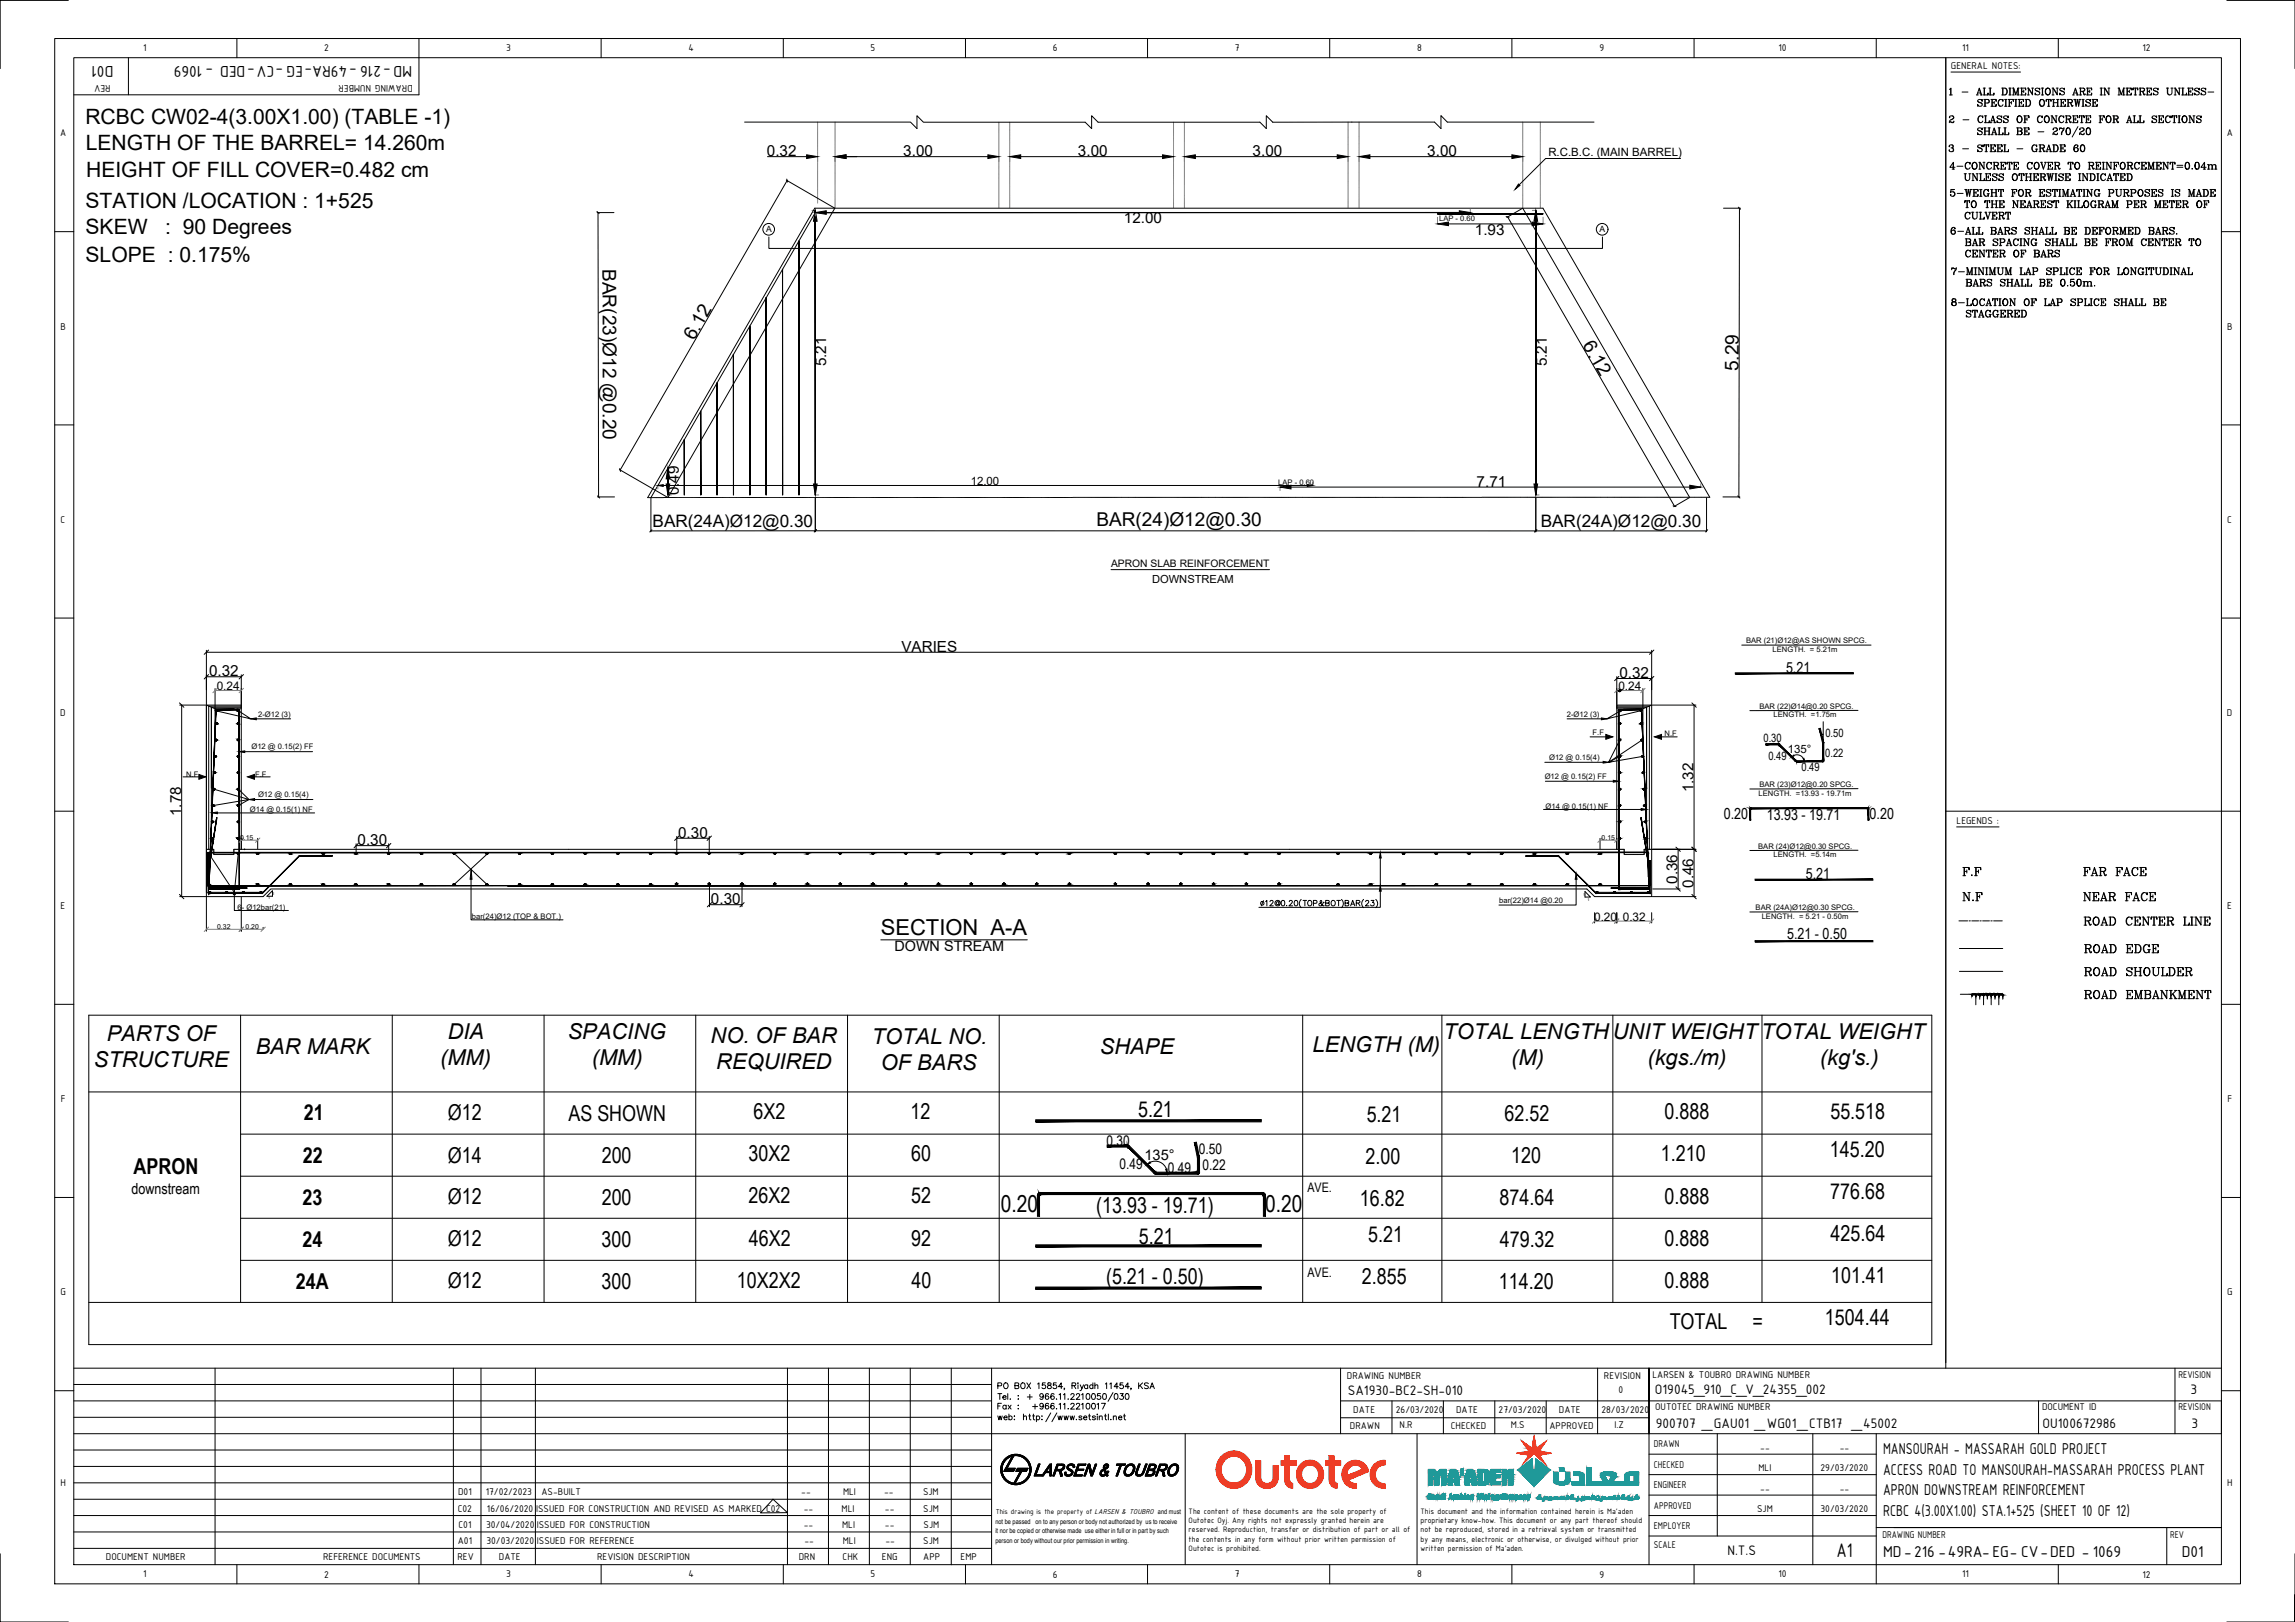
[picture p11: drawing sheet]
<svg xmlns="http://www.w3.org/2000/svg" width="841mm" height="594mm" viewBox="0 0 841 594" stroke-linecap="round" stroke-linejoin="round" font-family="sans-serif">
<defs><g id="words">
<g font-size="8.5">
<text x="366.8" y="443.9">0.20</text>
<text x="463.7" y="444">0.20</text>
</g>
<g font-size="8">
<text x="322.8" y="342.5">SECTION A-A</text>
<text x="39.1" y="381.3">PARTS OF</text>
<text x="164.1" y="380.5">DIA</text>
<text x="208.1" y="380.5">SPACING</text>
<text x="260.4" y="381.9">NO. OF BAR</text>
<text x="319.5" y="382.2">TOTAL NO.</text>
<text x="529" y="380.5">TOTAL LENGTH</text>
<text x="591" y="380.5">UNIT WEIGHTTOTAL WEIGHT</text>
<text x="93.7" y="386.1">BAR MARK</text>
<text x="403.1" y="386.1">SHAPE</text>
<text x="481" y="385.3">LENGTH (M)</text>
<text x="34.4" y="390.9">STRUCTURE</text>
<text x="161.3" y="390.1">(MM)</text>
<text x="216.9" y="390.1">(MM)</text>
<text x="262.5" y="391.6">REQUIRED</text>
<text x="322.8" y="391.9">OF BARS</text>
<text x="553.8" y="390.1">(M)</text>
<text x="603.7" y="390.1">(kgs./m)</text>
<text x="666.9" y="390.1">(kg's.)</text>
<text x="111.3" y="410.4">21</text>
<text x="164.1" y="410.2">Ø12</text>
<text x="208.3" y="410.4">AS SHOWN</text>
<text x="276.1" y="410">6X2</text>
<text x="333.7" y="410">12</text>
<text x="417.1" y="409.2">5.21</text>
<text x="500.8" y="410.9">5.21</text>
<text x="551.3" y="410.4">62.52</text>
<text x="610" y="410">0.888</text>
<text x="670.8" y="409.8">55.518</text>
<text x="110.9" y="425.8">22</text>
<text x="164.1" y="425.8">Ø14</text>
<text x="220.5" y="425.9">200</text>
<text x="274.3" y="425.4">30X2</text>
<text x="333.9" y="425.4">60</text>
<text x="553.8" y="425.9">120</text>
<text x="608.6" y="425.2">1.210</text>
<text x="670.5" y="423.9">145.20</text>
<text x="49" y="430">APRON</text>
<text x="500.4" y="426.3">2.00</text>
<text x="110.9" y="441.2">23</text>
<text x="164.1" y="441">Ø12</text>
<text x="220.5" y="441.3">200</text>
<text x="274.3" y="440.8">26X2</text>
<text x="333.9" y="440.8">52</text>
<text x="498.3" y="441.7">16.82</text>
<text x="549.5" y="441.3">874.64</text>
<text x="610" y="440.8">0.888</text>
<text x="670.7" y="439.3">776.68</text>
<text x="401.7" y="444.1">(13.93 - 19.71)</text>
<text x="417.3" y="455.6">5.21</text>
<text x="501.4" y="455">5.21</text>
<text x="670.8" y="454.7">425.64</text>
<text x="110.9" y="456.7">24</text>
<text x="164.1" y="456.5">Ø12</text>
<text x="220.5" y="456.7">300</text>
<text x="274.4" y="456.2">46X2</text>
<text x="333.9" y="456.2">92</text>
<text x="549.6" y="456.7">479.32</text>
<text x="610" y="456.2">0.888</text>
<text x="108.4" y="472.1">24A</text>
<text x="164.1" y="471.9">Ø12</text>
<text x="220.5" y="472.1">300</text>
<text x="270.1" y="471.6">10X2X2</text>
<text x="334" y="471.6">40</text>
<text x="405.3" y="470.2">(5.21 - 0.50)</text>
<text x="499.1" y="470.4">2.855</text>
<text x="549.3" y="472.1">114.20</text>
<text x="610" y="471.6">0.888</text>
<text x="671" y="470.1">101.41</text>
<text x="668.7" y="485.3">1504.44</text>
<text x="611.9" y="486.9">TOTAL</text>
<text x="642.2" y="486.9">=</text>
</g>
<text font-size="7.8" x="673" y="570.3">A1</text>
<g font-size="7.7">
<text x="31.3" y="45.5">RCBC CW02-4(3.00X1.00) (TABLE -1)</text>
<text x="31.4" y="54.8">LENGTH OF THE BARREL= 14.260m</text>
<text x="31.6" y="64.7">HEIGHT OF FILL COVER=0.482 cm</text>
<text x="31.4" y="76.1">STATION /LOCATION : 1+525</text>
<text x="31.4" y="85.7">SKEW</text>
<text x="60.6" y="85.7">: 90 Degrees</text>
<text x="31.4" y="96.1">SLOPE : 0.175%</text>
</g>
<g font-size="7">
<text x="220.8" y="98.5" transform="rotate(90 220.8 98.5)">BAR(23)Ø12 @0.20</text>
<text x="254.3" y="124.9" transform="rotate(-60 254.3 124.9)">6.12</text>
<text x="579.8" y="126.5" transform="rotate(60 579.8 126.5)">6.12</text>
<text x="637.1" y="135.9" transform="rotate(-90 637.1 135.9)">5.29</text>
<text x="401.8" y="192.8">BAR(24)Ø12@0.30</text>
</g>
<g font-size="6.6">
<text x="718.3" y="322.1">F.F</text>
<text x="762.7" y="322.1">FAR FACE</text>
<text x="718.3" y="331.3">N.F</text>
<text x="762.7" y="331.3">NEAR FACE</text>
<text x="763.1" y="350.3">ROAD EDGE</text>
<text x="763.1" y="358.8">ROAD SHOULDER</text>
</g>
<g font-size="6.3">
<text x="239.2" y="193">BAR(24A)Ø12@0.30</text>
<text x="564.6" y="193">BAR(24A)Ø12@0.30</text>
</g>
<g font-size="6.2">
<text x="41.6" y="24.1" transform="rotate(180 41.6 24.1)">D01</text>
<text x="151" y="24.1" transform="rotate(180 151 24.1)">MD-216 -49RA-EG -CV-DED - 1069</text>
<text x="762.7" y="340.1">ROAD CENTER LINE</text>
<text x="763.1" y="366.9">ROAD EMBANKMENT</text>
<text x="690.1" y="532.6">MANSOURAH - MASSARAH GOLD PROJECT</text>
<text x="690.1" y="540.1">ACCESS ROAD TO MANSOURAH-MASSARAH PROCESS PLANT</text>
<text x="690.1" y="547.6">APRON DOWNSTREAM REINFORCEMENT</text>
<text x="690.1" y="555.1">RCBC 4(3.00X1.00) STA.1+525 (SHEET 10 OF 12)</text>
<text x="690.1" y="570.1">MD-216 -49RA-EG- CV-DED - 1069</text>
<text x="799.5" y="570.1">D01</text>
</g>
<text font-size="5.7" x="713.3" y="56.8">3 - STEEL - GRADE 60</text>
<g font-size="5.6">
<text x="281" y="57.3">0.32</text>
<text x="331" y="57.3">3.00</text>
<text x="395" y="57.3">3.00</text>
<text x="459" y="57.3">3.00</text>
<text x="523.1" y="57.3">3.00</text>
<text x="411.8" y="81.8">12.00</text>
<text x="540.5" y="86">1.93</text>
<text x="302.8" y="134.2" transform="rotate(-90 302.8 134.2)">5.21</text>
<text x="566.8" y="134.2" transform="rotate(-90 566.8 134.2)">5.21</text>
<text x="541.1" y="178.4">7.71</text>
<text x="248.8" y="181.5" transform="rotate(-90 248.8 181.5)">0.49</text>
<text x="330.3" y="238.6">VARIES</text>
<text x="76.6" y="247.6">0.32</text>
<text x="593.5" y="248.3">0.32</text>
<text x="654.5" y="246.4">5.21</text>
<text x="620.6" y="290.3" transform="rotate(-90 620.6 290.3)">1.32</text>
<text x="66.4" y="298.9" transform="rotate(-90 66.4 298.9)">1.78</text>
<text x="631.7" y="299.9">0.20</text>
<text x="647.4" y="300.4">13.93 - 19.71</text>
<text x="685.2" y="300">0.20</text>
<text x="131" y="309.5">0.30</text>
<text x="248.5" y="306.8">0.30</text>
<text x="614.8" y="323.7" transform="rotate(-90 614.8 323.7)">0.36</text>
<text x="661.7" y="322">5.21</text>
<text x="620.6" y="325.2" transform="rotate(-90 620.6 325.2)">0.46</text>
<text x="260.5" y="331.1">0.30</text>
<text x="654.9" y="344">5.21 - 0.50</text>
<text x="48.2" y="437.4">downstream</text>
</g>
<g font-size="5.4">
<text x="493.9" y="511.1">SA1930-BC2-SH-010</text>
<text x="606.5" y="510.6">O19045_910_C_V_24355_002</text>
<text x="802.7" y="510.6">3</text>
<text x="606.8" y="523.1">900707 _GAU01 _WG01_CTB17 _45002</text>
<text x="748.5" y="523.1">OU100672986</text>
<text x="803" y="523.1">3</text>
<text x="633" y="569.7">N.T.S</text>
</g>
<g font-size="5.3">
<text x="327.8" y="348.3">DOWN STREAM</text>
<text x="405.5" y="419.6">0.30</text>
<text x="419.4" y="425">135°</text>
<text x="439.3" y="422.8">0.50</text>
<text x="410.2" y="428.3">0.49</text>
<text x="427.9" y="429.5">0.49</text>
<text x="440.6" y="428.5">0.22</text>
</g>
<g font-size="4.8">
<text x="479.1" y="436.7">AVE.</text>
<text x="479.1" y="467.5">AVE.</text>
</g>
<g font-size="4.3">
<text x="79.4" y="252.7">0.24</text>
<text x="593.1" y="252.7">0.24</text>
<text x="584.2" y="337.2">0.20</text>
<text x="594.7" y="337.2">0.32</text>
</g>
<g font-size="4.2">
<text x="567.4" y="57">R.C.B.C. (MAIN BARREL)</text>
<text x="355.7" y="177.6">12.00</text>
<text x="646.2" y="271.8">0.30</text>
<text x="655.2" y="275.9">135°</text>
<text x="668.9" y="270">0.50</text>
<text x="648" y="278.4">0.49</text>
<text x="668.9" y="277.1">0.22</text>
<text x="660.2" y="282.5">0.49</text>
</g>
<text font-size="4.1" x="422.2" y="213.4">DOWNSTREAM</text>
<g font-size="3.9">
<text x="52.5" y="18.8">1</text>
<text x="118.8" y="18.9">2</text>
<text x="185.5" y="18.7">3</text>
<text x="252.3" y="18.8">4</text>
<text x="319" y="18.7">5</text>
<text x="385.9" y="18.8">6</text>
<text x="452.6" y="18.8">7</text>
<text x="519.3" y="18.8">8</text>
<text x="586.1" y="18.7">9</text>
<text x="651.7" y="18.8">10</text>
<text x="719.1" y="18.8">11</text>
<text x="785.1" y="18.9">12</text>
<text x="715" y="25.4">GENERAL NOTES:</text>
<text x="40.5" y="31" transform="rotate(180 40.5 31)">REV</text>
<text x="151.2" y="31" transform="rotate(180 151.2 31)">DRAWING NUMBER</text>
<text x="22" y="50">A</text>
<text x="816" y="50">A</text>
<text x="22.2" y="120.7">B</text>
<text x="816.2" y="120.7">B</text>
<text x="22.2" y="191.4">C</text>
<text x="816.2" y="191.4">C</text>
<text x="22.1" y="262.2">D</text>
<text x="816.1" y="262.2">D</text>
<text x="717" y="301.9">LEGENDS :</text>
<text x="22.2" y="333">E</text>
<text x="816.2" y="333">E</text>
<text x="22.3" y="403.7">F</text>
<text x="816.3" y="403.7">F</text>
<text x="22.2" y="474.4">G</text>
<text x="816.2" y="474.4">G</text>
<text x="493.6" y="505.2">DRAWING NUMBER</text>
<text x="587.8" y="505.2">REVISION</text>
<text x="605.6" y="504.6">LARSEN &amp; TOUBRO DRAWING NUMBER</text>
<text x="798.3" y="504.6">REVISION</text>
<text x="593.1" y="510.1">0</text>
<text x="495.9" y="517.5">DATE</text>
<text x="511.5" y="517.5">26/03/2020</text>
<text x="533.6" y="517.5">DATE</text>
<text x="549.2" y="517.5">27/03/2020</text>
<text x="571.3" y="517.5">DATE</text>
<text x="586.9" y="517.5">28/03/2020</text>
<text x="606.5" y="516.6">OUTOTEC DRAWING NUMBER</text>
<text x="748.3" y="516.6">DOCUMENT ID</text>
<text x="798.3" y="516.6">REVISION</text>
<text x="494.7" y="523.3">DRAWN</text>
<text x="512.9" y="523">N.R</text>
<text x="531.7" y="523.3">CHECKED</text>
<text x="553.7" y="523">M.S</text>
<text x="567.8" y="523.3">APPROVED</text>
<text x="591.6" y="523">I.Z</text>
<text x="606.1" y="530.1">DRAWN</text>
<text x="645.1" y="531.3">--</text>
<text x="674.2" y="531.3">--</text>
<text x="606.1" y="537.6">CHECKED</text>
<text x="644.4" y="538.8">MLI</text>
<text x="667.2" y="538.8">29/03/2020</text>
<text x="22.2" y="544.2">H</text>
<text x="606.1" y="545.1">ENGINEER</text>
<text x="816.2" y="544.2">H</text>
<text x="167.9" y="547.4">D01</text>
<text x="178" y="547.4">17/02/2023</text>
<text x="198.4" y="547.4">AS-BUILT</text>
<text x="293.7" y="547.4">--</text>
<text x="308.9" y="547.4">MLI</text>
<text x="324" y="547.4">--</text>
<text x="338.3" y="547.4">SJM</text>
<text x="645.1" y="546.4">--</text>
<text x="674.2" y="546.4">--</text>
<text x="167.8" y="553.6">C02</text>
<text x="178.5" y="553.6">16/06/2020</text>
<text x="196.5" y="553.6">ISSUED FOR CONSTRUCTION AND REVISED AS MARKED C02</text>
<text x="294.6" y="553.6">--</text>
<text x="308.4" y="553.6">MLI</text>
<text x="324.3" y="553.6">--</text>
<text x="338.4" y="553.6">SJM</text>
<text x="606.1" y="552.6">APPROVED</text>
<text x="643.9" y="553.9">SJM</text>
<text x="667.2" y="553.9">30/03/2020</text>
<text x="168" y="559.6">C01</text>
<text x="178.1" y="559.6">30/04/2020</text>
<text x="196.7" y="559.6">ISSUED FOR CONSTRUCTION</text>
<text x="294.5" y="559.6">--</text>
<text x="308.6" y="559.6">MLI</text>
<text x="324.3" y="559.6">--</text>
<text x="338.4" y="559.6">SJM</text>
<text x="606.1" y="560.1">EMPLOYER</text>
<text x="689.8" y="563.2">DRAWING NUMBER</text>
<text x="795.3" y="563.2">REV</text>
<text x="167.8" y="565.6">A01</text>
<text x="178.3" y="565.6">30/03/2020</text>
<text x="196.8" y="565.6">ISSUED FOR REFERENCE</text>
<text x="294.8" y="565.6">--</text>
<text x="308.8" y="565.6">MLI</text>
<text x="324.5" y="565.6">--</text>
<text x="338.4" y="565.6">SJM</text>
<text x="606.1" y="567">SCALE</text>
<text x="38.8" y="571.3">DOCUMENT NUMBER</text>
<text x="118.4" y="571.3">REFERENCE DOCUMENTS</text>
<text x="167.7" y="571.3">REV</text>
<text x="182.8" y="571.3">DATE</text>
<text x="218.8" y="571.3">REVISION DESCRIPTION</text>
<text x="292.7" y="571.3">DRN</text>
<text x="308.8" y="571.3">CHK</text>
<text x="323.2" y="571.3">ENG</text>
<text x="338.4" y="571.3">APP</text>
<text x="352" y="571.3">EMP</text>
<text x="52.5" y="577.7">1</text>
<text x="118.8" y="577.8">2</text>
<text x="185.5" y="577.7">3</text>
<text x="252.3" y="577.7">4</text>
<text x="319" y="577.7">5</text>
<text x="385.9" y="577.8">6</text>
<text x="452.6" y="577.7">7</text>
<text x="519.3" y="577.7">8</text>
<text x="586.1" y="577.9">9</text>
<text x="651.7" y="577.7">10</text>
<text x="719.1" y="577.7">11</text>
<text x="785.1" y="577.8">12</text>
</g>
<text font-size="3.8" x="407.1" y="207.8">APRON SLAB REINFORCEMENT</text>
<g font-size="3.1">
<text x="280.8" y="84.9">A</text>
<text x="586.2" y="85">A</text>
<text x="435.6" y="554.6">The content of these documents are the sole property of</text>
<text x="435.6" y="557.9">Outotec Oyj. Any rights not expressly granted herein are</text>
<text x="520.6" y="554.6">This document and the information contained herein is Ma'aden</text>
<text x="520.6" y="557.9">proprietary know-how. This document or any part thereof should</text>
<text x="435.6" y="561.3">reserved. Reproduction, transfer or distribution of part or all of</text>
<text x="520.6" y="561.3">not be reproduced, stored in a retrieval system or transmitted</text>
<text x="435.6" y="564.6">the contents in any form without prior written permission of</text>
<text x="435.6" y="567.9">Outotec is prohibited.</text>
<text x="520.6" y="564.6">by any means, electronic or otherwise, or divulged without prior</text>
<text x="520.6" y="567.9">written permission of Ma'aden.</text>
</g>
<g font-size="2.8">
<text x="527.4" y="81">LAP - 0.60</text>
<text x="468.4" y="177.5">LAP - 0.60</text>
<text x="639.9" y="235.5">BAR (21)Ø12@AS SHOWN SPCG.</text>
<text x="649.6" y="238.7">LENGTH. = 5.21m</text>
<text x="94.6" y="262.6">2-Ø12 (3)</text>
<text x="574.2" y="262.6">2-Ø12 (3)</text>
<text x="644.8" y="259.6">BAR (22)Ø14@0.20 SPCG.</text>
<text x="650" y="262.7">LENGTH. =1.75m</text>
<text x="583.6" y="269.3">F.F</text>
<text x="610" y="269.6">N.F</text>
<text x="92.1" y="274.5">Ø12 @ 0.15(2) FF</text>
<text x="567.7" y="278.4">Ø12 @ 0.15(4)</text>
<text x="68.2" y="284.5">N.F</text>
<text x="93.5" y="284.5">F.F</text>
<text x="566.1" y="285.3">Ø12 @ 0.15(2) FF</text>
<text x="94.6" y="292">Ø12 @ 0.15(4)</text>
<text x="644.5" y="291.4">LENGTH. =13.93 - 19.71m</text>
<text x="644.8" y="288.2">BAR (23)Ø12@0.20 SPCG.</text>
<text x="91.6" y="297.4">Ø14 @ 0.15(1) NF</text>
<text x="566.4" y="296.1">Ø14 @ 0.15(1) NF</text>
<text x="644.3" y="310.8">BAR (24)Ø12@0.30 SPCG.</text>
<text x="650" y="314">LENGTH. =5.14m</text>
<text x="87.1" y="333.4">6- Ø12bar(21)</text>
<text x="549.4" y="330.7">bar(22)Ø14 @0.20</text>
<text x="643.4" y="333.3">BAR (24A)Ø12@0.30 SPCG.</text>
<text x="173" y="336.4">bar(24)Ø12 (TOP &amp; BOT.)</text>
<text x="645.6" y="336.5">LENGTH. = 5.21 - 0.50m</text>
<text x="364.9" y="554.4">This drawing is the property of LARSEN &amp; TOUBRO and must</text>
</g>
<g font-size="2.5">
<text x="88" y="307.6">0.15</text>
<text x="586.9" y="307.6">0.15</text>
<text x="79.6" y="340.2">0.32</text>
<text x="90" y="340.2">0.20</text>
<text x="364.8" y="558">not be passed on to any person or body not authorized by us to receive</text>
<text x="364.8" y="561.7">it nor be copied or otherwise made use either in full or in part by such</text>
<text x="364.8" y="565.2">person or body without our prior permission in writing.</text>
</g>
<g font-size="1.4">
<text x="98.2" y="329.5">1</text>
<text x="99.8" y="327.6">1</text>
<text x="580.1" y="328.1">1</text>
<text x="581.7" y="329.9">1</text>
</g>
<text font-size=".4" x="667.6" y="268.9">Ø1</text>
</g></defs>
<!-- layer: dim -->
<g fill="none" stroke="#808080" stroke-width=".37">
<path d="M299.6 57.4v1.8M306 57.4v1.8M366 57.4v1.8M370 57.4v1.8M430.1 57.4v1.8M434 57.4v1.8M494 57.4v1.8M498 57.4v1.8M558 57.4v1.8M297.5 77.1h1.3M298.8 77.9v1.2M526.8 79.6v2.4"/>
<path d="M538.8 76.6v1.3M561.5 77.1h1.3M565.5 79.6v2.4M241.1 177.8v1.3M244.8 171.4h1.2M469.1 178.4v1.3M481.1 176.6v1.2M623.3 177.2v1.2M244.8 181.3h1.2M298.8 181.3h1.2M562.8 181.3h1.2"/>
</g>
<g fill="none" stroke="#000" stroke-width=".37">
<path d="M281.2 57.4h14.4M310 57.4h52M374 57.4h52M438.1 57.4h51.9M502 57.4h52M218.8 77.9h6.2M219.1 77.9l.3 104.1M288.1 66l17.7 10.2M288.4 66.1l-61.1 106M302.8 77.9h232M552.5 79.4l61.1 106M557.9 76.3l-5.7 3.3"/>
<path d="M631.6 76.3h6.2M637.4 76.3l-.2 105.7M298.8 81v96.3M530.8 82h30.7M562.8 81v96.3M227 172l17.7 10.2M243.1 177.8h236M244.8 175.4v1.9M473.1 178.4h146.1M219 182h6.2M619.1 182.3l-5.7 3.3M631.4 182h6.2"/>
<path d="M75.6 238.2v19.8M75.6 238.9h529.7M605.3 238.2v19.8M65.9 258.2h9.5M66.6 258.2v70.2M75.6 247.9h12.8M75.6 258.2l3.2 1.4M77.5 259.1v43.1M88.4 247.2v10.8M592.5 247.8v10.2M592.5 248.5h12.8M603.4 259.1v43.9"/>
<path d="M605.3 258.2l-3.2 1.4v11.1M605.5 258.2h16M620.8 258.2v70.2M130.5 309v3.4M130.5 309.7h11.9M142.4 309v3.4M248 306.3v6M248 307h11.9M259.9 306.3v6M605.5 311.1h16M615 311.1v14.5M65.9 328.4h9.5"/>
<path d="M260 323.9v8.2M260 331.4h11.9M271.9 323.9v8.2M605.5 328.4h16M605.6 325.6h10.1"/>
</g>
<g fill="#000" stroke="#000" stroke-width=".37">
<path d="M295.6 56.7l4 .7-4 .7zM306 57.4l4-.7v1.4zM362 56.7l4 .7-4 .7zM370 57.4l4-.7v1.4zM426 56.7l4.1 .7-4.1 .7zM434 57.4l4.1-.7v1.4zM490 56.7l4 .7-4 .7zM498 57.4l4-.7v1.4zM554 56.7l4 .7-4 .7zM298.8 77.9l4-.7v1.3zM534.8 77.2l4 .7-4 .6zM298.8 77.1l.7 3.9h-1.4z"/>
<path d="M526.8 82l4-.7v1.3zM561.5 81.3l4 .7-4 .6zM562.8 77.1l.7 3.9h-1.4zM241.1 177.8l2-.3v.7zM244.8 171.4l.6 4h-1.3zM244.1 177.3h1.3l-.6 4zM298.1 177.3h1.4l-.7 4zM469.1 178.4l4-.7v1.4zM479.1 177.5l2 .3-2 .4zM562.1 177.3h1.4l-.7 4zM619.2 177.7l4.1 .7-4.1 .7z"/>
</g>
<!-- layer: 0 -->
<g fill="none" stroke="#000" stroke-width=".37">
<path d="M218.8 77.4l.8 .8M288.3 65.6l.3 1.1M551.9 79.3l1.1 .3M637 75.9l.8 .7M227.1 171.6l.3 1.1M219 181.6l.8 .8M237.3 182.3h.3M237.8 182.3h.6M238.5 182.3h.2M238.9 182.3h.2M238.9 194l-.8 .8M239.3 182.3h.2"/>
<path d="M239.6 182.3h.3M240 182.3h.3M240.4 182.3h.6M241.1 182.3h.3M241.5 182.3h.3M241.9 182.3h.2M242.3 182.3h.2M242.6 182.3h.3M243.3 182.2l-.3 .1M243.4 182.2h.2M243.7 182.2h.3M244.1 182.2h.3"/>
<path d="M244.5 182.2h.3M244.9 182.2h.2M245.3 182.2h.2M245.6 182.2h.3M246 182.2h.2M246.4 182.2h.2M246.7 182.2h.3M247.1 182.2h.3M247.5 182.2h.3M247.9 182.2h.2M248.3 182.2h.2M248.7 182.2h.2"/>
<path d="M249 182.2h.2M249.4 182.2h.2M249.8 182.2h.2M250.1 182.2h.3M250.5 182.2h.3M250.9 182.2h.2M251.3 182.2h.2M251.6 182.2h.3M252 182.2h.3M252.4 182.2h.2M252.8 182.2h.2M253.1 182.2h.3"/>
<path d="M253.5 182.2h.3M253.9 182.2h.2M254.2 182.2h.3M254.6 182.2h.3M255 182.2h.3M255.4 182.2h.2M255.8 182.2h.2M256.1 182.2h.3M256.5 182.2h.2M256.9 182.2h.2M257.2 182.2h.3M257.6 182.2h.3"/>
<path d="M258 182.2h.3M258.4 182.2h.2M258.8 182.2h.2M259.2 182.2h.2M259.5 182.2h.2M259.9 182.2h.2M260.3 182.2h.2M260.6 182.2h.3M261 182.2h.3M261.4 182.2h.2M261.8 182.2h.2M262.1 182.2h.3"/>
<path d="M262.5 182.2h.2M262.9 182.2h.2M263.3 182.2h.2M263.6 182.2h.3M264 182.2h.3M264.4 182.2h.6M265.1 182.2h.3M265.5 182.2h.3M265.9 182.2h.2M266.3 182.2h.2M266.6 182.2h.3M267 182.2h.6"/>
<path d="M267.7 182.2h.3M268.1 182.2h.3M268.5 182.2h.3M268.9 182.2h.2M269.3 182.2h.2M269.6 182.2h.6M270.4 182.2h.2M270.7 182.2h.3M271.1 182.2h.3M271.5 182.2h.3M271.9 182.2h.2M272.3 182.2h.2"/>
<path d="M272.7 182.2h.2M273 182.2h.2M273.4 182.2h.2M273.8 182.2h.2M274.1 182.2h.3M274.5 182.2h.3M274.9 182.2h.3M275.3 182.2h.2M275.6 182.2h.3M276 182.2h.3M276.4 182.2h.2M276.8 182.2h.2"/>
<path d="M277.1 182.2h.3M277.5 182.2h.3M277.9 182.2h.2M278.2 182.2h.3M278.6 182.2h.3M279 182.2h.3M279.4 182.2h.2M279.8 182.2h.2M280.1 182.2h.3M280.5 182.2h.2M280.9 182.2h.2M281.2 182.2h.3"/>
<path d="M281.6 182.2h.3M282 182.2h.3M282.4 182.2h.2M282.8 182.2h.2M283.2 182.2h.2M283.5 182.2h.2M283.9 182.2h.2M284.3 182.2h.2M284.6 182.2h.3M285 182.2h.3M285.4 182.2h.3M285.8 182.2h.2"/>
<path d="M286.1 182.2h.3M286.5 182.2h.3M286.9 182.2h.2M287.3 182.2h.2M287.6 182.2h.3M288 182.2h.3M288.4 182.2h.2M288.7 182.2h.3M289.1 182.2h.3M289.5 182.2h.3M289.9 182.2h.2M290.3 182.2h.2"/>
<path d="M290.6 182.2h.3M291 182.2h.2M291.4 182.2h.2M291.7 182.2h.3M292.1 182.2h.3M292.5 182.2h.3M292.9 182.2h.2M293.3 182.2h.2M293.7 182.2h.5M294.4 182.2h.2M294.8 182.2h.2M295.1 182.2h.3"/>
<path d="M295.5 182.2h.3M295.9 182.2h.2M296.3 182.2h.6M297 182.2h.3M297.4 182.2h.2M297.8 182.2h.2M298.1 182.2h.3M298.5 182.2h.3M298.9 182.2h.6M299.2 194l-.8 .8M299.6 182.2h.3M300 182.2h.3"/>
<path d="M300.4 182.2h.2M300.8 182.2h.2M301.1 182.2h.3M301.5 182.2h.3M301.9 182.2h.2M302.2 182.2h.3M302.6 182.2h.3M303 182.2h.3M303.4 182.2h.2M303.8 182.2h.2M304.2 182.2h.2M304.5 182.2h.2"/>
<path d="M304.9 182.2h.2M305.3 182.2h.2M305.6 182.2h.3M306 182.2h.3M306.4 182.2h.2M306.8 182.2h.2M307.2 182.2h.2M307.5 182.2h.2M307.9 182.2h.2M308.3 182.2h.2M308.6 182.2h.3M309 182.2h.3"/>
<path d="M309.4 182.2h.3M309.8 182.2h.2M310.1 182.2h.3M310.5 182.2h.3M310.9 182.2h.2M311.3 182.2h.2M311.6 182.2h.3M312 182.2h.3M312.4 182.2h.2M312.7 182.2h.3M313.1 182.2h.3M313.5 182.2h.3"/>
<path d="M313.9 182.2h.2M314.3 182.2h.2M314.6 182.2h.3M315 182.2h.2M315.4 182.2h.2M315.8 182.2h.2M316.1 182.2h.3M316.5 182.2h.3M316.9 182.2h.2M317.3 182.2h.2M317.7 182.2h.2M318 182.2h.2"/>
<path d="M318.4 182.2h.2M318.8 182.2h.2M319.1 182.2h.3M319.5 182.2h.3M319.9 182.2h.3M320.3 182.2h.2M320.6 182.2h.3M321 182.2h.3M321.4 182.2h.2M321.8 182.2h.2M322.1 182.2h.3M322.5 182.2h.3"/>
<path d="M322.9 182.2h.6M323.6 182.2h.3M324 182.2h.3M324.4 182.2h.2M324.8 182.2h.2M325.1 182.2h.3M325.5 182.2h.6M326.2 182.2h.3M326.6 182.2h.3M327 182.2h.3M327.4 182.2h.2M327.8 182.2h.2"/>
<path d="M328.2 182.2h.5M328.9 182.2h.2M329.3 182.2h.2M329.6 182.2h.3M330 182.2h.3M330.4 182.2h.3M330.8 182.2h.2M331.2 182.2h.2M331.5 182.2h.3M331.9 182.2h.2M332.3 182.2h.2M332.6 182.2h.3"/>
<path d="M333 182.2h.3M333.4 182.2h.3M333.8 182.2h.2M334.1 182.2h.3M334.5 182.2h.3M334.9 182.2h.2M335.3 182.2h.2M335.6 182.2h.3M336 182.2h.3M336.4 182.2h.2M336.7 182.2h.3M337.1 182.2h.3"/>
<path d="M337.5 182.2h.3M337.9 182.2h.2M338.3 182.2h.2M338.7 182.2h.2M339 182.2h.2M339.4 182.2h.2M339.8 182.2h.2M340.1 182.2h.3M340.5 182.2h.3M340.9 182.2h.3M341.3 182.2h.2M341.7 182.2h.2"/>
<path d="M342 182.2h.3M342.4 182.2h.2M342.8 182.2h.2M343.1 182.2h.3M343.5 182.2h.3M343.9 182.2h.3M344.3 182.2h.2M344.6 182.2h.3M345 182.2h.3M345.4 182.2h.2M345.8 182.2h.2M346.1 182.2h.3"/>
<path d="M346.5 182.2h.3M346.9 182.2h.2M347.2 182.2h.3M347.6 182.2h.3M348 182.2h.3M348.4 182.2h.2M348.8 182.2h.2M349.2 182.2h.2M349.5 182.2h.2M349.9 182.2h.2M350.3 182.2h.2M350.6 182.2h.3"/>
<path d="M351 182.2h.3M351.4 182.2h.2M351.8 182.2h.2M352.2 182.2h.5M352.9 182.2h.2M353.3 182.2h.2M353.6 182.2h.3M354 182.2h.3M354.4 182.2h.3M354.8 182.2h.6M355.5 182.2h.3M355.9 182.2h.2"/>
<path d="M356.3 182.2h.2M356.6 182.2h.3M357 182.2h.3M357.4 182.2h.6M358.1 182.2h.3M358.5 182.2h.3M358.9 182.2h.2M359.3 182.2h.2M359.6 182.2h.3M360 182.2h.3M360.4 182.2h.2M360.8 182.2h.2"/>
<path d="M361.1 182.2h.3M361.5 182.2h.3M361.9 182.2h.2M362.3 182.2h.2M362.7 182.2h.2M363 182.2h.2M363.4 182.2h.2M363.8 182.2h.2M364.1 182.2h.3M364.5 182.2h.3M364.9 182.2h.3M365.3 182.2h.2"/>
<path d="M365.7 182.2h.2M366 182.2h.3M366.4 182.2h.2M366.8 182.2h.2M367.1 182.2h.3M367.5 182.2h.3M367.9 182.2h.3M368.3 182.2h.2M368.6 182.2h.3M369 182.2h.3M369.4 182.2h.2M369.8 182.2h.2"/>
<path d="M370.1 182.2h.3M370.5 182.2h.3M370.9 182.2h.2M371.2 182.2h.3M371.6 182.2h.3M372 182.2h.3M372.4 182.2h.2M372.8 182.2h.2M373.2 182.2h.2M373.5 182.2h.2M373.9 182.2h.2M374.3 182.2h.2"/>
<path d="M374.6 182.2h.3M375 182.2h.3M375.4 182.2h.3M375.8 182.2h.2M376.2 182.2h.2M376.5 182.2h.3M376.9 182.2h.2M377.3 182.2h.2M377.6 182.2h.3M378 182.2h.3M378.4 182.2h.3M378.8 182.2h.2"/>
<path d="M379.1 182.2h.3M379.5 182.2h.3M379.9 182.2h.2M380.3 182.2h.2M380.6 182.2h.3M381 182.2h.3M381.4 182.2h.6M382.1 182.2h.3M382.5 182.2h.3M382.9 182.2h.2M383.3 182.2h.2M383.7 182.2h.2"/>
<path d="M384 182.2h.6M384.8 182.2h.2M385.1 182.2h.3M385.5 182.2h.3M385.9 182.2h.3M386.3 182.2h.2M386.7 182.2h.6M387.4 182.2h.2M387.8 182.2h.2M388.1 182.2h.3M388.5 182.2h.3M388.9 182.2h.3"/>
<path d="M389.3 182.2h.2M389.7 182.2h.2M390 182.2h.3M390.4 182.2h.2M390.8 182.2h.2M391.1 182.2h.3M391.5 182.2h.3M391.9 182.2h.3M392.3 182.2h.2M392.6 182.2h.3M393.3 182.2h-.3M393.4 182.2h.2"/>
<path d="M393.8 182.2h.2M394.2 182.2h.2M394.5 182.2h.3M394.9 182.2h.2M395.3 182.2h.2M395.6 182.2h.3M396 182.2h.3M396.4 182.2h.2M396.8 182.2h.2M397.2 182.2h.2M397.5 182.2h.2M397.9 182.2h.2"/>
<path d="M398.3 182.2h.2M398.6 182.2h.3M399 182.2h.3M399.4 182.2h.3M399.8 182.2h.2M400.2 182.2h.2M400.5 182.2h.3M400.9 182.2h.2M401.3 182.2h.2M401.6 182.2h.3M402 182.2h.3M402.4 182.2h.3"/>
<path d="M402.8 182.2h.2M403.1 182.2h.3M403.5 182.2h.3M403.9 182.2h.2M404.3 182.2h.2M404.7 182.2h.2M405 182.2h.3M405.4 182.2h.2M405.8 182.2h.2M406.1 182.2h.3M406.5 182.2h.3M406.9 182.2h.2"/>
<path d="M407.3 182.2h.2M407.7 182.2h.2M408 182.2h.2M408.4 182.2h.2M408.8 182.2h.2M409.1 182.2h.3M409.5 182.2h.3M409.9 182.2h.3M410.3 182.2h.2M410.7 182.2h.6M411.4 182.2h.2M411.8 182.2h.2"/>
<path d="M412.1 182.2h.3M412.5 182.2h.3M412.9 182.2h.3M413.3 182.2h.6M414 182.2h.3M414.4 182.2h.2M414.8 182.2h.2M415.1 182.2h.3M415.5 182.2h.3M415.9 182.2h.6M416.6 182.2h.3M417 182.2h.3"/>
<path d="M417.4 182.2h.2M417.8 182.2h.2M418.2 182.2h.2M418.5 182.2h.3M418.9 182.2h.2M419.3 182.2h.2M419.6 182.2h.3M420 182.2h.3M420.4 182.2h.3M420.8 182.2h.2M421.2 182.2h.2M421.5 182.2h.3"/>
<path d="M421.9 182.2h.2M422.3 182.2h.2M422.6 182.2h.3M423 182.2h.3M423.4 182.2h.3M423.8 182.2h.2M424.2 182.2h.2M424.5 182.2h.3M424.9 182.2h.2M425.3 182.2h.2M425.6 182.2h.3M426 182.2h.3"/>
<path d="M426.4 182.2h.3M426.8 182.2h.2M427.1 182.2h.3M427.5 182.2h.3M427.9 182.2h.2M428.3 182.2h.2M428.7 182.2h.2M429 182.2h.3M429.4 182.2h.2M429.8 182.2h.2M430.1 182.2h.3M430.5 182.2h.3"/>
<path d="M430.9 182.2h.3M431.3 182.2h.2M431.7 182.2h.2M432 182.2h.3M432.4 182.2h.2M432.8 182.2h.2M433.1 182.2h.3M433.5 182.2h.3M433.9 182.2h.3M434.3 182.2h.2M434.7 182.2h.2M435 182.2h.3"/>
<path d="M435.4 182.2h.2M435.8 182.2h.2M436.1 182.2h.3M436.5 182.2h.3M436.9 182.2h.3M437.3 182.2h.2M437.6 182.2h.3M438 182.2h.3M438.4 182.2h.2M438.8 182.2h.2M439.2 182.2h.2M439.5 182.2h.3"/>
<path d="M439.9 182.2h.6M440.6 182.2h.3M441 182.2h.3M441.4 182.2h.2M441.8 182.2h.2M442.2 182.2h.2M442.5 182.2h.6M443.3 182.2h.2M443.6 182.2h.3M444 182.2h.3M444.4 182.2h.3M444.8 182.2h.2"/>
<path d="M445.2 182.2h.6M445.9 182.2h.2M446.3 182.2h.2M446.6 182.2h.3M447 182.2h.3M447.4 182.2h.3M447.8 182.2h.6M448.5 182.2h.3M448.9 182.2h.2M449.3 182.2h.2M449.7 182.2h.2M450 182.2h.3"/>
<path d="M450.4 182.2h.3M450.8 182.2h.2M451.1 182.2h.3M451.5 182.2h.3M451.9 182.2h.2M452.3 182.2h.2M452.7 182.2h.2M453 182.2h.3M453.4 182.2h.2M453.8 182.2h.2M454.1 182.2h.3M454.5 182.2h.3"/>
<path d="M454.9 182.2h.3M455.3 182.2h.2M455.7 182.2h.2M456 182.2h.3M456.4 182.2h.2M456.8 182.2h.2M457.1 182.2h.3M457.5 182.2h.3M457.9 182.2h.3M458.3 182.2h.2M458.7 182.2h.2M459 182.2h.3"/>
<path d="M459.4 182.2h.2M459.8 182.2h.2M460.1 182.2h.3M460.5 182.2h.3M460.9 182.2h.3M461.3 182.2h.2M461.6 182.2h.3M462 182.2h.3M462.4 182.2h.2M462.8 182.2h.2M463.2 182.2h.2M463.5 182.2h.3"/>
<path d="M463.9 182.2h.2M464.3 182.2h.2M464.6 182.2h.3M465 182.2h.3M465.4 182.2h.3M465.8 182.2h.2M466.2 182.2h.2M466.5 182.2h.3M466.9 182.2h.2M467.3 182.2h.2M467.6 182.2h.3M468 182.2h.3"/>
<path d="M468.4 182.2h.3M468.8 182.2h.2M469.2 182.2h.6M469.9 182.2h.2M470.3 182.2h.2M470.6 182.2h.3M471 182.2h.3M471.4 182.2h.3M471.8 182.2h.6M472.5 182.2h.3M472.9 182.2h.2M473.3 182.2h.2"/>
<path d="M473.7 182.2h.2M474 182.2h.3M474.4 182.2h.6M475.1 182.2h.3M475.5 182.2h.3M475.9 182.2h.3M476.3 182.2h.2M476.7 182.2h.2M477 182.2h.6M477.8 182.2h.2M478.1 182.2h.3M478.5 182.2h.3"/>
<path d="M478.9 182.2h.3M479.3 182.2h.2M479.7 182.2h.2M480 182.2h.3M480.4 182.2h.2M480.8 182.2h.2M481.1 182.2h.3M481.5 182.2h.3M481.9 182.2h.3M482.3 182.2h.2M482.7 182.2h.2M483 182.2h.3"/>
<path d="M483.4 182.2h.2M483.8 182.2h.2M484.2 182.2h.2M484.5 182.2h.3M484.9 182.2h.3M485.3 182.2h.2M485.6 182.2h.3M486 182.2h.3M486.4 182.2h.2M486.8 182.2h.2M487.2 182.2h.2M487.5 182.2h.3"/>
<path d="M487.9 182.2h.2M488.3 182.2h.2M488.6 182.2h.3M489 182.2h.3M489.4 182.2h.3M489.8 182.2h.2M490.2 182.2h.2M490.5 182.2h.3M490.9 182.2h.2M491.3 182.2h.2M491.6 182.2h.3M492 182.2h.3"/>
<path d="M492.4 182.2h.3M492.8 182.2h.2M493.2 182.2h.2M493.5 182.2h.3M493.9 182.2h.2M494.3 182.2h.2M494.7 182.2h.2M495 182.2h.3M495.4 182.2h.3M495.8 182.2h.2M496.1 182.2h.3M496.5 182.2h.3"/>
<path d="M496.9 182.2h.2M497.3 182.2h.2M497.7 182.2h.2M498 182.2h.3M498.4 182.2h.6M499.1 182.2h.3M499.5 182.2h.3M499.9 182.2h.3M500.3 182.2h.2M500.7 182.2h.2M501 182.2h.6M501.8 182.2h.2"/>
<path d="M502.1 182.2h.3M502.5 182.2h.3M502.9 182.2h.3M503.3 182.2h.2M503.7 182.2h.6M504.4 182.2h.2M504.8 182.2h.2M505.1 182.2h.3M505.5 182.2h.3M505.9 182.2h.3M506.3 182.2h.6M507 182.2h.3"/>
<path d="M507.4 182.2h.2M507.8 182.2h.2M508.2 182.2h.2M508.5 182.2h.3M508.9 182.2h.3M509.3 182.2h.2M509.6 182.2h.3M510 182.2h.3M510.4 182.2h.3M510.8 182.2h.2M511.2 182.2h.2M511.5 182.2h.3"/>
<path d="M511.9 182.2h.2M512.3 182.2h.2M512.6 182.2h.3M513 182.2h.3M513.4 182.2h.3M513.8 182.2h.2M514.2 182.2h.2M514.5 182.2h.3M514.9 182.2h.2M515.3 182.2h.2M515.6 182.2h.3M516 182.2h.3"/>
<path d="M516.4 182.2h.3M516.8 182.2h.2M517.2 182.2h.2M517.5 182.2h.3M517.9 182.2h.2M518.3 182.2h.2M518.7 182.2h.2M519 182.2h.3M519.4 182.2h.3M519.8 182.2h.2M520.1 182.2h.3M520.5 182.2h.3"/>
<path d="M520.9 182.2h.3M521.3 182.2h.2M521.7 182.2h.2M522 182.2h.3M522.4 182.2h.2M522.8 182.2h.2M523.1 182.2h.3M523.5 182.2h.3M523.9 182.2h.3M524.3 182.2h.2M524.7 182.2h.2M525 182.2h.3"/>
<path d="M525.4 182.2h.2M525.8 182.2h.2M526.1 182.2h.3M526.5 182.2h.3M526.9 182.2h.3M527.3 182.2h.2M527.7 182.2h.6M528.4 182.2h.2M528.8 182.2h.2M529.2 182.2h.2M529.5 182.2h.3M529.9 182.2h.3"/>
<path d="M530.3 182.2h.6M531 182.2h.3M531.4 182.2h.3M531.8 182.2h.2M532.2 182.2h.2M532.5 182.2h.3M532.9 182.2h.6M533.6 182.2h.3M534 182.2h.3M534.4 182.2h.3M534.8 182.2h.2M535.2 182.2h.2"/>
<path d="M535.5 182.2h.6M536.3 182.2h.2M536.6 182.2h.3M537 182.2h.3M537.4 182.2h.3M537.8 182.2h.2M538.2 182.2h.2M538.6 182.2h.2M538.9 182.2h.2M539.3 182.2h.2M539.7 182.2h.2M540 182.2h.3"/>
<path d="M540.4 182.2h.3M540.8 182.2h.2M541.2 182.2h.2M541.5 182.2h.3M541.9 182.2h.2M542.3 182.2h.2M542.7 182.2h.2M543 182.1h.3M543.4 182.1h.3M543.8 182.1h.2M544.1 182.1h.3M544.5 182.1h.3"/>
<path d="M544.9 182.1h.3M545.3 182.1h.2M545.7 182.1h.2M546 182.1h.3M546.4 182.1h.2M546.8 182.1h.2M547.1 182.1h.3M547.5 182.1h.3M547.9 182.1h.3M548.3 182.1h.2M548.7 182.1h.2M549 182.1h.3"/>
<path d="M549.4 182.1h.2M549.8 182.1h.2M550.1 182.1h.3M550.5 182.1h.3M550.9 182.1h.3M551.3 182.1h.2M551.7 182.1h.2M552 182.1h.3M552.4 182.1h.2M552.8 182.1h.2M553.2 182.1h.2M553.5 182.1h.3"/>
<path d="M553.9 182.1h.3M554.3 182.1h.2M554.6 182.1h.3M555 182.1h.3M555.4 182.1h.3M555.8 182.1h.2M556.2 182.1h.2M556.5 182.1h.3M556.9 182.1h.6M557.6 182.1h.3M558 182.1h.3M558.4 182.1h.3"/>
<path d="M558.8 182.1h.2M559.2 182.1h.2M559.5 182.1h.6M560.3 182.1h.2M560.6 182.1h.3M561 182.1h.3M561.4 182.1h.3M561.8 182.1h.2M562.2 182.1h.6M562.9 182.1h.2M563.2 194l-.8 .8M563.3 182.1h.2"/>
<path d="M563.7 182.1h.2M564 182.1h.3M564.4 182.1h.3M564.8 182.1h.6M565.5 182.1h.3M565.9 182.1h.3M566.3 182.1h.2M566.7 182.1h.2M567 182.1h.3M567.4 182.1h.3M567.8 182.1h.2M568.1 182.1h.3"/>
<path d="M568.5 182.1h.3M568.9 182.1h.3M569.3 182.1h.2M569.7 182.1h.2M570 182.1h.3M570.4 182.1h.2M570.8 182.1h.2M571.1 182.1h.3M571.5 182.1h.3M571.9 182.1h.3M572.3 182.1h.2M572.7 182.1h.2"/>
<path d="M573.1 182.1h.2M573.4 182.1h.2M573.8 182.1h.2M574.2 182.1h.2M574.5 182.1h.3M574.9 182.1h.3M575.3 182.1h.2M575.7 182.1h.2M576 182.1h.3M576.4 182.1h.3M576.8 182.1h.2M577.2 182.1h.2"/>
<path d="M577.5 182.1h.3M577.9 182.1h.3M578.3 182.1h.2M578.6 182.1h.3M579 182.1h.3M579.4 182.1h.3M579.8 182.1h.2M580.2 182.1h.2M580.5 182.1h.3M580.9 182.1h.2M581.3 182.1h.2M581.6 182.1h.3"/>
<path d="M582 182.1h.3M582.4 182.1h.3M582.8 182.1h.2M583.2 182.1h.2M583.6 182.1h.2M583.9 182.1h.2M584.3 182.1h.2M584.7 182.1h.2M585 182.1h.3M585.4 182.1h.3M585.8 182.1h.2M586.2 182.1h.6"/>
<path d="M586.9 182.1h.2M587.3 182.1h.2M587.7 182.1h.2M588 182.1h.3M588.4 182.1h.3M588.8 182.1h.6M589.5 182.1h.3M589.9 182.1h.3M590.3 182.1h.2M590.7 182.1h.2M591 182.1h.3M591.4 182.1h.6"/>
<path d="M592.1 182.1h.3M592.5 182.1h.3M592.9 182.1h.3M593.3 182.1h.2M593.7 182.1h.2M594 182.1h.6M594.8 182.1h.2M595.2 182.1h.2M595.5 182.1h.3M595.9 182.1h.3M596.3 182.1h.2M596.7 182.1h.2"/>
<path d="M597.1 182.1h.2M597.4 182.1h.2M597.8 182.1h.2M598.2 182.1h.2M598.5 182.1h.3M598.9 182.1h.3M599.3 182.1h.3M599.7 182.1h.2M600 182.1h.3M600.4 182.1h.3M600.8 182.1h.2M601.2 182.1h.2"/>
<path d="M601.5 182.1h.3M601.9 182.1h.3M602.3 182.1h.2M602.6 182.1h.3M603 182.1h.3M603.4 182.1h.3M603.8 182.1h.2M604.2 182.1h.2M604.5 182.1h.3M604.9 182.1h.2M605.3 182.1h.2M605.6 182.1h.3"/>
<path d="M606 182.1h.3M606.4 182.1h.3M606.8 182.1h.2M607.2 182.1h.2M607.6 182.1h.2M607.9 182.1h.2M608.3 182.1h.2M608.7 182.1h.2M609 182.1h.3M609.4 182.1h.3M609.8 182.1h.3M610.2 182.1h.2"/>
<path d="M610.5 182.1h.3M610.9 182.1h.3M611.3 182.1h.2M611.7 182.1h.2M612 182.1h.3M612.4 182.1h.3M612.8 182.1h.2M613.1 185.3l1.1 .3M613.1 182.1h.3M613.5 182.1h.3M613.9 182.1h.3M614.3 182.1h.2"/>
<path d="M614.7 182.1h.2M615 182.1h.3M615.4 182.1h.6M616.1 182.1h.3M616.5 182.1h.3M616.9 182.1h.3M617.3 182.1h.2M617.7 182.1h.2M618.1 182.1h.5M618.8 182.1h.2M619.2 182.1h.2M619.5 182.1h.3"/>
<path d="M619.9 182.1h.3M620.3 182.1h.3M620.7 182.1h.6M621.4 182.1h.3M621.8 182.1h.2M622.2 182.1h.2M622.5 182.1h.3M622.9 182.1h.3M623.3 182.1h.6M624 182.1h.3M624.4 182.1h.3M624.8 182.1h.2"/>
<path d="M625.2 182.1h.2M625.5 182.1h.3M625.8 194l-.8 .8M625.9 182.1h.3M626.3 182.1h.3M636.8 181.6l.8 .8M407.1 208.6h58.1M76.4 238.1l-1.6 1.6M606.1 238.1l-1.6 1.6M65.8 257.4l1.6 1.7M76.4 247.1l-1.6 1.6M89.2 247.1l-1.6 1.6"/>
<path d="M593.2 247.7l-1.5 1.6M606.1 247.7l-1.6 1.6M620 257.4l1.6 1.7M131.3 308.9l-1.6 1.6M143.2 308.9l-1.6 1.6M248.8 306.2l-1.6 1.6M260.7 306.2l-1.6 1.6M614.2 310.3l1.6 1.5M620 310.3l1.6 1.5M65.8 327.6l1.6 1.6M260.8 330.6l-1.6 1.6M272.7 330.6l-1.6 1.6"/>
<path d="M614.2 324.8l1.6 1.6M620 327.6l1.6 1.6M322.8 344.2h53.7M722.7 364.9a.7 .7 0 0 1 .7-.7 .7 .7 0 0 1 .7 .7 .72 .72 0 0 1 .7-.7 .72 .72 0 0 1 .7 .7 .7 .7 0 0 1 .7-.7 .7 .7 0 0 1 .7 .7 .7 .7 0 0 1 .7-.7 .7 .7 0 0 1 .7 .7 .7 .7 0 0 1 .7-.7 .7 .7 0 0 1 .7 .7M724.1 364.2v3.8M725.5 364.2v1.8M726.9 364.2v3.8M728.3 364.2v1.7M729.7 364.9a.7 .7 0 0 1 .7-.7 .7 .7 0 0 1 .7 .7 .7 .7 0 0 1 .7-.7 .7 .7 0 0 1 .7 .7 .7 .7 0 0 1 .7-.7 .7 .7 0 0 1 .7 .7M729.7 364.9v3.1M731.1 364.2v1.8M732.5 364.2v3.8"/>
<path d="M733.9 364.2v1.8M491.3 519.3h113M491.3 501.1v24M510.1 513.1v12M528.9 513.1v12M547.8 513.1v12M566.6 513.1v12M585.5 501.1v24M604.3 501.1v24v-12h-113"/>
</g>
<!-- layer: bar -->
<g fill="none" stroke="#000" stroke-width=".37">
<path d="M615.9 58.1h-49.5l-9.6 9.6M238.5 194.5h386.9M238.5 182.3v12.5M298.8 182.3v12.4M562.8 182.3v12.5M625.4 182.3v12.5M89.7 275.3h24.8M93.9 263.3h12.6M566.1 279.2h21.4M574.3 263.3h12.6M79.5 297.7h35.8M93.3 292.8h21.4"/>
<path d="M565.6 296.5h35.8M566.3 286.1h24.9M505.8 314.3v18h-44.5M85.9 327.7v5.8h19.8M172.6 322v14.9h33.7M577.6 322v9.5h-28.3"/>
<circle cx="593.6" cy="253" r=".28"/>
<circle cx="78.9" cy="277" r=".28"/>
<circle cx="79.2" cy="271.1" r=".28"/>
<circle cx="79.3" cy="260.2" r=".28"/>
<circle cx="79.4" cy="265" r=".28"/>
<circle cx="87.2" cy="260.2" r=".28"/>
<circle cx="87.3" cy="265" r=".28"/>
<circle cx="87.3" cy="277" r=".28"/>
<circle cx="87.3" cy="271" r=".28"/>
<circle cx="593.6" cy="265" r=".28"/>
<circle cx="593.6" cy="271" r=".28"/>
<circle cx="593.6" cy="277" r=".28"/>
<circle cx="593.6" cy="260.3" r=".28"/>
<circle cx="601.3" cy="260.2" r=".28"/>
<circle cx="601.4" cy="265" r=".28"/>
<circle cx="601.7" cy="271.1" r=".28"/>
<circle cx="601.9" cy="277" r=".28"/>
<circle cx="78.2" cy="295" r=".28"/>
<circle cx="78.4" cy="289" r=".28"/>
<circle cx="78.7" cy="283" r=".28"/>
<circle cx="87.3" cy="295" r=".28"/>
<circle cx="87.3" cy="289" r=".28"/>
<circle cx="87.3" cy="283" r=".28"/>
<circle cx="593.6" cy="295" r=".28"/>
<circle cx="593.6" cy="283" r=".28"/>
<circle cx="593.6" cy="289" r=".28"/>
<circle cx="602.2" cy="283" r=".28"/>
<circle cx="602.5" cy="289" r=".28"/>
<circle cx="602.7" cy="295" r=".28"/>
<circle cx="76.6" cy="312.6" r=".28"/>
<circle cx="77.6" cy="307" r=".28"/>
<circle cx="77.9" cy="301" r=".28"/>
<circle cx="87.2" cy="307" r=".28"/>
<circle cx="87.3" cy="307" r=".28"/>
<circle cx="87.3" cy="301" r=".28"/>
<circle cx="87.3" cy="312.6" r=".28"/>
<circle cx="94.4" cy="312.6" r=".28"/>
<circle cx="106.4" cy="312.6" r=".28"/>
<circle cx="118.4" cy="312.6" r=".28"/>
<circle cx="130.4" cy="312.6" r=".28"/>
<circle cx="142.4" cy="312.6" r=".28"/>
<circle cx="154.4" cy="312.6" r=".28"/>
<circle cx="166.4" cy="312.6" r=".28"/>
<circle cx="178.4" cy="312.6" r=".28"/>
<circle cx="190.4" cy="312.6" r=".28"/>
<circle cx="202.4" cy="312.6" r=".28"/>
<circle cx="214.4" cy="312.6" r=".28"/>
<circle cx="226.4" cy="312.6" r=".28"/>
<circle cx="238.4" cy="312.6" r=".28"/>
<circle cx="247.9" cy="312.5" r=".28"/>
<circle cx="259.9" cy="312.5" r=".28"/>
<circle cx="271.9" cy="312.5" r=".28"/>
<circle cx="283.9" cy="312.5" r=".28"/>
<circle cx="295.9" cy="312.5" r=".28"/>
<circle cx="307.9" cy="312.5" r=".28"/>
<circle cx="319.9" cy="312.5" r=".28"/>
<circle cx="331.9" cy="312.5" r=".28"/>
<circle cx="343.9" cy="312.5" r=".28"/>
<circle cx="355.9" cy="312.5" r=".28"/>
<circle cx="367.9" cy="312.5" r=".28"/>
<circle cx="379.9" cy="312.5" r=".28"/>
<circle cx="391.9" cy="312.5" r=".28"/>
<circle cx="408.7" cy="312.6" r=".28"/>
<circle cx="420.7" cy="312.6" r=".28"/>
<circle cx="432.7" cy="312.6" r=".28"/>
<circle cx="444.7" cy="312.6" r=".28"/>
<circle cx="456.7" cy="312.6" r=".28"/>
<circle cx="468.7" cy="312.6" r=".28"/>
<circle cx="490.3" cy="312.6" r=".28"/>
<circle cx="502.3" cy="312.6" r=".28"/>
<circle cx="514.3" cy="312.6" r=".28"/>
<circle cx="526.3" cy="312.6" r=".28"/>
<circle cx="538.3" cy="312.6" r=".28"/>
<circle cx="550.3" cy="312.6" r=".28"/>
<circle cx="562.3" cy="312.6" r=".28"/>
<circle cx="574.3" cy="312.6" r=".28"/>
<circle cx="586.3" cy="312.6" r=".28"/>
<circle cx="593.6" cy="307" r=".28"/>
<circle cx="593.6" cy="301" r=".28"/>
<circle cx="603" cy="301" r=".28"/>
<circle cx="603.2" cy="307" r=".28"/>
<circle cx="76.5" cy="324" r=".28"/>
<circle cx="76.8" cy="326.8" r=".28"/>
<circle cx="83.1" cy="326.8" r=".28"/>
<circle cx="89.2" cy="326.8" r=".28"/>
<circle cx="94.4" cy="323.9" r=".28"/>
<circle cx="95.6" cy="326.8" r=".28"/>
<circle cx="106.4" cy="323.9" r=".28"/>
<circle cx="118.4" cy="323.9" r=".28"/>
<circle cx="130.4" cy="323.9" r=".28"/>
<circle cx="142.4" cy="323.9" r=".28"/>
<circle cx="154.4" cy="323.9" r=".28"/>
<circle cx="166.4" cy="323.9" r=".28"/>
<circle cx="178.4" cy="323.9" r=".28"/>
<circle cx="190.4" cy="323.9" r=".28"/>
<circle cx="202.4" cy="323.9" r=".28"/>
<circle cx="214.4" cy="323.9" r=".28"/>
<circle cx="226.4" cy="323.9" r=".28"/>
<circle cx="238.4" cy="323.9" r=".28"/>
<circle cx="247.9" cy="323.7" r=".28"/>
<circle cx="259.9" cy="323.7" r=".28"/>
<circle cx="271.9" cy="323.7" r=".28"/>
<circle cx="283.9" cy="323.7" r=".28"/>
<circle cx="295.9" cy="323.7" r=".28"/>
<circle cx="307.9" cy="323.7" r=".28"/>
<circle cx="319.9" cy="323.7" r=".28"/>
<circle cx="331.9" cy="323.7" r=".28"/>
<circle cx="343.9" cy="323.7" r=".28"/>
<circle cx="355.9" cy="323.7" r=".28"/>
<circle cx="367.9" cy="323.7" r=".28"/>
<circle cx="379.9" cy="323.7" r=".28"/>
<circle cx="391.9" cy="323.7" r=".28"/>
<circle cx="408.7" cy="323.7" r=".28"/>
<circle cx="420.7" cy="323.7" r=".28"/>
<circle cx="432.7" cy="323.7" r=".28"/>
<circle cx="444.7" cy="323.7" r=".28"/>
<circle cx="456.7" cy="323.7" r=".28"/>
<circle cx="468.7" cy="323.7" r=".28"/>
<circle cx="490.3" cy="323.9" r=".28"/>
<circle cx="502.3" cy="323.9" r=".28"/>
<circle cx="514.3" cy="323.9" r=".28"/>
<circle cx="526.3" cy="323.9" r=".28"/>
<circle cx="538.3" cy="323.9" r=".28"/>
<circle cx="550.3" cy="323.9" r=".28"/>
<circle cx="562.3" cy="323.9" r=".28"/>
<circle cx="574.3" cy="323.9" r=".28"/>
<circle cx="585.2" cy="326.8" r=".28"/>
<circle cx="586.3" cy="323.9" r=".28"/>
<circle cx="591.6" cy="326.8" r=".28"/>
<circle cx="597.8" cy="326.8" r=".28"/>
<circle cx="604" cy="326.8" r=".28"/>
</g>
<!-- layer: 0- R.C.B.C -->
<g fill="none" stroke="#808080" stroke-width=".37">
<path d="M299.6 44.7v.2M299.6 45v.2M299.6 45.4v.2M299.6 45.7v.3M299.6 46.1v.3M299.6 46.5v.3M299.6 46.9v.2M299.6 47.3v.2M299.6 47.6v.3M299.6 48v.2M299.6 48.4v.2M299.6 48.7v.3"/>
<path d="M299.6 49.1v.3M299.6 49.5v.3M299.6 49.9v.2M299.6 50.3v.2M299.6 50.6v.3M299.6 51v.2M299.6 51.4v.2M299.6 51.7v.3M299.6 52.1v.3M299.6 52.5v.3M299.6 52.9v.6M299.6 53.6v.3"/>
<path d="M299.6 54v.2M299.6 54.4v.2M299.6 54.8v.2M299.6 55.1v.3M299.6 55.5v.6M299.6 56.2v.3M299.6 56.6v.3M299.6 57v.2M299.6 57.4v.2M299.6 57.8v.2M299.6 58.1v.3M299.6 58.5v.2"/>
<path d="M299.6 58.9v.2M299.6 59.2v.3M299.6 59.6v.3M306 44.7v.2M306 45.1v.2M306 45.4v.3M306 45.8v.3M306 46.2v.3M306 46.6v.2M306 47v.6M306 47.7v.2M306 48.1v.2"/>
<path d="M306 48.4v.3M306 48.8v.3M306 49.2v.3M306 49.6v.2M306 50v.2M306 50.3v.3M306 50.7v.2M306 51.1v.2M306 51.4v.3M306 51.8v.3M306 52.2v.3M306 52.6v.2"/>
<path d="M306 52.9v.3M306 53.3v.3M306 53.7v.2M306 54.1v.2M306 54.5v.2M306 54.8v.3M306 55.2v.2M306 55.6v.2M306 55.9v.3M306 56.3v.3M306 56.7v.3M306 57.1v.2"/>
<path d="M306 57.5v.2M306 57.8v.3M306 58.2v.2M306 58.6v.2M306 58.9v.3M306 59.3v.3M306 59.7v.3M366 44.8v.5M366 45.4v.3M366 45.8v.3M366 46.2v.3M366 46.6v.2"/>
<path d="M366 47v.2M366 47.3v.6M366 48.1v.2M366 48.4v.3M366 48.8v.3M366 49.2v.3M366 49.6v.2M366 50v.2M366 50.3v.3M366 50.7v.2M366 51.1v.2M366 51.4v.3"/>
<path d="M366 51.8v.3M366 52.2v.3M366 52.6v.2M366 53v.2M366 53.3v.3M366 53.7v.2M366 54.1v.2M366 54.5v.2M366 54.8v.3M366 55.2v.3M366 55.6v.2M366 55.9v.3"/>
<path d="M366 56.3v.3M366 56.7v.3M366 57.1v.2M366 57.5v.2M366 57.8v.3M366 58.2v.2M366 58.6v.2M366 58.9v.3M366 59.3v.3M366 59.7v.3M370 44.8v.5M370 45.4v.3"/>
<path d="M370 45.8v.3M370 46.2v.3M370 46.6v.2M370 47v.2M370 47.3v.6M370 48.1v.2M370 48.4v.3M370 48.8v.3M370 49.2v.3M370 49.6v.2M370 50v.2M370 50.3v.3"/>
<path d="M370 50.7v.2M370 51.1v.2M370 51.4v.3M370 51.8v.3M370 52.2v.3M370 52.6v.2M370 53v.2M370 53.3v.3M370 53.7v.2M370 54.1v.2M370 54.5v.2M370 54.8v.3"/>
<path d="M370 55.2v.3M370 55.6v.2M370 55.9v.3M370 56.3v.3M370 56.7v.3M370 57.1v.2M370 57.5v.2M370 57.8v.3M370 58.2v.2M370 58.6v.2M370 58.9v.3M370 59.3v.3"/>
<path d="M370 59.7v.3M430.1 44.8v.5M430.1 45.4v.3M430.1 45.8v.3M430.1 46.2v.3M430.1 46.6v.2M430.1 47v.2M430.1 47.3v.6M430.1 48.1v.2M430.1 48.4v.3M430.1 48.8v.3M430.1 49.2v.3"/>
<path d="M430.1 49.6v.2M430.1 50v.2M430.1 50.3v.3M430.1 50.7v.2M430.1 51.1v.2M430.1 51.4v.3M430.1 51.8v.3M430.1 52.2v.3M430.1 52.6v.2M430.1 53v.2M430.1 53.3v.3M430.1 53.7v.2"/>
<path d="M430.1 54.1v.2M430.1 54.5v.2M430.1 54.8v.3M430.1 55.2v.3M430.1 55.6v.2M430.1 55.9v.3M430.1 56.3v.3M430.1 56.7v.3M430.1 57.1v.2M430.1 57.5v.2M430.1 57.8v.3M430.1 58.2v.2"/>
<path d="M430.1 58.6v.2M430.1 58.9v.3M430.1 59.3v.3M430.1 59.7v.3M434 44.8v.5M434 45.4v.3M434 45.8v.3M434 46.2v.3M434 46.6v.2M434 47v.2M434 47.3v.6M434 48.1v.2"/>
<path d="M434 48.4v.3M434 48.8v.3M434 49.2v.3M434 49.6v.2M434 50v.2M434 50.3v.3M434 50.7v.2M434 51.1v.2M434 51.4v.3M434 51.8v.3M434 52.2v.3M434 52.6v.2"/>
<path d="M434 53v.2M434 53.3v.3M434 53.7v.2M434 54.1v.2M434 54.5v.2M434 54.8v.3M434 55.2v.3M434 55.6v.2M434 55.9v.3M434 56.3v.3M434 56.7v.3M434 57.1v.2"/>
<path d="M434 57.5v.2M434 57.8v.3M434 58.2v.2M434 58.6v.2M434 58.9v.3M434 59.3v.3M434 59.7v.3M494 44.7v.2M494 45.1v.2M494 45.4v.3M494 45.8v.3M494 46.2v.3"/>
<path d="M494 46.6v.2M494 47v.2M494 47.3v.3M494 47.7v.2M494 48.1v.2M494 48.4v.3M494 48.8v.3M494 49.2v.3M494 49.6v.2M494 50v.6M494 50.7v.2M494 51.1v.2"/>
<path d="M494 51.4v.3M494 51.8v.3M494 52.2v.3M494 52.6v.6M494 53.3v.3M494 53.7v.2M494 54.1v.2M494 54.5v.2M494 54.8v.3M494 55.2v.3M494 55.6v.2M494 55.9v.3"/>
<path d="M494 56.3v.3M494 56.7v.3M494 57.1v.2M494 57.5v.2M494 57.8v.3M494 58.2v.2M494 58.6v.2M494 58.9v.3M494 59.3v.3M494 59.7v.3M498 44.7v.2M498 45.1v.2"/>
<path d="M498 45.4v.3M498 45.8v.3M498 46.2v.3M498 46.6v.2M498 47v.2M498 47.3v.3M498 47.7v.2M498 48.1v.2M498 48.4v.3M498 48.8v.3M498 49.2v.3M498 49.6v.6"/>
<path d="M498 50.3v.3M498 50.7v.2M498 51.1v.2M498 51.4v.3M498 51.8v.3M498 52.2v.6M498 52.9v.3M498 53.3v.3M498 53.7v.2M498 54.1v.2M498 54.5v.2M498 54.8v.3"/>
<path d="M498 55.2v.2M498 55.6v.2M498 55.9v.3M498 56.3v.3M498 56.7v.3M498 57.1v.2M498 57.5v.2M498 57.8v.3M498 58.2v.2M498 58.6v.2M498 58.9v.3M498 59.3v.3"/>
<path d="M498 59.7v.3M558 44.7v.2M558 45.1v.2M558 45.4v.3M558 45.8v.3M558 46.2v.3M558 46.6v.2M558 47v.2M558 47.3v.3M558 47.7v.2M558 48.1v.2M558 48.4v.3"/>
<path d="M558 48.8v.3M558 49.2v.3M558 49.6v.2M558 50v.2M558 50.3v.3M558 50.7v.2M558 51.1v.2M558 51.4v.3M558 51.8v.3M558 52.2v.3M558 52.6v.2M558 52.9v.3"/>
<path d="M558 53.3v.3M558 53.7v.2M558 54.1v.2M558 54.5v.2M558 54.8v.3M558 55.2v.6M558 55.9v.3M558 56.3v.3M558 56.7v.3M558 57.1v.2M558 57.5v.2M558 57.8v.6"/>
<path d="M558 58.6v.2M558 58.9v.3M558 59.3v.3M558 59.7v.3M564.5 44.7v.2M564.5 45.1v.2M564.5 45.4v.3M564.5 45.8v.3M564.5 46.2v.3M564.5 46.6v.2M564.5 47v.2M564.5 47.3v.3"/>
<path d="M564.5 47.7v.2M564.5 48.1v.2M564.5 48.4v.3M564.5 48.8v.3M564.5 49.2v.3M564.5 49.6v.2M564.5 50v.2M564.5 50.3v.3M564.5 50.7v.2M564.5 51.1v.2M564.5 51.4v.3M564.5 51.8v.3"/>
<path d="M564.5 52.2v.3M564.5 52.6v.2M564.5 52.9v.3M564.5 53.3v.3M564.5 53.7v.2M564.5 54.1v.2M564.5 54.5v.2M564.5 54.8v.3M564.5 55.2v.6M564.5 55.9v.3M564.5 56.3v.3M564.5 56.7v.3"/>
<path d="M564.5 57.1v.2M564.5 57.5v.2M564.5 57.8v.6M564.5 58.6v.2M564.5 58.9v.3M564.5 59.3v.3M564.5 59.7v.3M299.6 60v.3M299.6 60.4v.2M299.6 60.8v.2M299.6 61.1v.3M299.6 61.5v.2"/>
<path d="M299.6 61.9v.2M299.6 62.2v.3M299.6 62.6v.3M299.6 63v.3M299.6 63.4v.2M299.6 63.8v.2M299.6 64.1v.3M299.6 64.5v.2M299.6 64.9v.2M299.6 65.2v.3M299.6 65.6v.3M299.6 66v.3"/>
<path d="M299.6 66.4v.2M299.6 66.7v.3M299.6 67.1v.3M299.6 67.5v.2M299.6 67.9v.2M299.6 68.3v.2M299.6 68.6v.3M299.6 69v.6M299.6 69.7v.3M299.6 70.1v.3M299.6 70.5v.3M299.6 70.9v.2"/>
<path d="M299.6 71.3v.2M299.6 71.6v.6M299.6 72.4v.2M299.6 72.7v.3M299.6 73.1v.3M299.6 73.5v.3M299.6 73.9v.2M299.6 74.3v.1M306 60.1v.2M306 60.5v.6M306 61.2v.2M306 61.6v.2"/>
<path d="M306 61.9v.3M306 62.3v.3M306 62.7v.3M306 63.1v.6M306 63.8v.3M306 64.2v.2M306 64.6v.2M306 65v.2M306 65.3v.3M306 65.7v.3M306 66.1v.2M306 66.4v.3"/>
<path d="M306 66.8v.3M306 67.2v.3M306 67.6v.2M306 68v.2M306 68.3v.3M306 68.7v.2M306 69.1v.2M306 69.4v.3M306 69.8v.3M306 70.2v.3M306 70.6v.2M306 71v.2"/>
<path d="M306 71.3v.3M306 71.7v.2M306 72.1v.2M306 72.4v.3M306 72.8v.3M306 73.2v.3M306 73.6v.2M306 74v.2M306 74.3v.3M306 74.7v.2M306 75.1v.2M306 75.5v.2"/>
<path d="M306 75.8v.2M366 60.1v.2M366 60.5v.2M366 60.8v.6M366 61.6v.2M366 61.9v.3M366 62.3v.3M366 62.7v.3M366 63.1v.2M366 63.5v.2M366 63.9v.2M366 64.2v.2"/>
<path d="M366 64.6v.2M366 65v.2M366 65.3v.3M366 65.7v.3M366 66.1v.3M366 66.5v.2M366 66.8v.3M366 67.2v.3M366 67.6v.2M366 68v.2M366 68.3v.3M366 68.7v.3"/>
<path d="M366 69.1v.2M366 69.4v.3M366 69.8v.3M366 70.2v.3M366 70.6v.2M366 71v.2M366 71.3v.3M366 71.7v.2M366 72.1v.2M366 72.4v.3M366 72.8v.3M366 73.2v.3"/>
<path d="M366 73.6v.2M366 74v.2M366 74.4v.5M366 75.1v.2M366 75.5v.2M366 75.8v.2M370 60.1v.2M370 60.5v.2M370 60.8v.6M370 61.6v.2M370 61.9v.3M370 62.3v.3"/>
<path d="M370 62.7v.3M370 63.1v.2M370 63.5v.6M370 64.2v.2M370 64.6v.2M370 65v.2M370 65.3v.3M370 65.7v.3M370 66.1v.3M370 66.5v.2M370 66.8v.3M370 67.2v.3"/>
<path d="M370 67.6v.2M370 68v.2M370 68.3v.3M370 68.7v.3M370 69.1v.2M370 69.4v.3M370 69.8v.3M370 70.2v.3M370 70.6v.2M370 71v.2M370 71.3v.3M370 71.7v.2"/>
<path d="M370 72.1v.2M370 72.4v.3M370 72.8v.3M370 73.2v.3M370 73.6v.2M370 74v.2M370 74.4v.5M370 75.1v.2M370 75.5v.2M370 75.8v.2M430.1 60.1v.2M430.1 60.5v.2"/>
<path d="M430.1 60.8v.6M430.1 61.6v.2M430.1 61.9v.3M430.1 62.3v.3M430.1 62.7v.3M430.1 63.1v.2M430.1 63.5v.2M430.1 63.9v.2M430.1 64.2v.2M430.1 64.6v.2M430.1 65v.2M430.1 65.3v.3"/>
<path d="M430.1 65.7v.3M430.1 66.1v.3M430.1 66.5v.2M430.1 66.8v.3M430.1 67.2v.3M430.1 67.6v.2M430.1 68v.2M430.1 68.3v.3M430.1 68.7v.3M430.1 69.1v.2M430.1 69.4v.3M430.1 69.8v.3"/>
<path d="M430.1 70.2v.3M430.1 70.6v.2M430.1 71v.2M430.1 71.3v.3M430.1 71.7v.2M430.1 72.1v.2M430.1 72.4v.3M430.1 72.8v.3M430.1 73.2v.3M430.1 73.6v.2M430.1 74v.2M430.1 74.4v.5"/>
<path d="M430.1 75.1v.2M430.1 75.5v.2M430.1 75.8v.2M434 60.1v.2M434 60.5v.2M434 60.8v.6M434 61.6v.2M434 61.9v.3M434 62.3v.3M434 62.7v.3M434 63.1v.2M434 63.5v.6"/>
<path d="M434 64.2v.2M434 64.6v.2M434 65v.2M434 65.3v.3M434 65.7v.3M434 66.1v.3M434 66.5v.2M434 66.8v.3M434 67.2v.3M434 67.6v.2M434 68v.2M434 68.3v.3"/>
<path d="M434 68.7v.3M434 69.1v.2M434 69.4v.3M434 69.8v.3M434 70.2v.3M434 70.6v.2M434 71v.2M434 71.3v.3M434 71.7v.2M434 72.1v.2M434 72.4v.3M434 72.8v.3"/>
<path d="M434 73.2v.3M434 73.6v.2M434 74v.2M434 74.4v.5M434 75.1v.2M434 75.5v.2M434 75.8v.2M494 60.1v.2M494 60.5v.2M494 60.8v.3M494 61.2v.2M494 61.6v.2"/>
<path d="M494 61.9v.3M494 62.3v.3M494 62.7v.3M494 63.1v.2M494 63.5v.2M494 63.8v.3M494 64.2v.2M494 64.6v.2M494 65v.2M494 65.3v.3M494 65.7v.3M494 66.1v.6"/>
<path d="M494 66.8v.3M494 67.2v.3M494 67.6v.2M494 68v.2M494 68.3v.3M494 68.7v.3M494 69.1v.2M494 69.4v.3M494 69.8v.3M494 70.2v.3M494 70.6v.2M494 71v.2"/>
<path d="M494 71.3v.3M494 71.7v.2M494 72.1v.2M494 72.4v.3M494 72.8v.3M494 73.2v.3M494 73.6v.2M494 74v.2M494 74.4v.2M494 74.7v.2M494 75.1v.2M494 75.5v.2"/>
<path d="M494 75.8v.2M498 60.1v.2M498 60.5v.2M498 60.8v.3M498 61.2v.2M498 61.6v.2M498 61.9v.3M498 62.3v.3M498 62.7v.3M498 63.1v.2M498 63.4v.3M498 63.8v.3"/>
<path d="M498 64.2v.2M498 64.6v.2M498 65v.2M498 65.3v.3M498 65.7v.6M498 66.4v.3M498 66.8v.3M498 67.2v.3M498 67.6v.2M498 68v.2M498 68.3v.6M498 69.1v.2"/>
<path d="M498 69.4v.3M498 69.8v.3M498 70.2v.3M498 70.6v.2M498 71v.2M498 71.3v.3M498 71.7v.2M498 72.1v.2M498 72.4v.3M498 72.8v.3M498 73.2v.3M498 73.6v.2"/>
<path d="M498 74v.2M498 74.3v.3M498 74.7v.2M498 75.1v.2M498 75.5v.2M498 75.8v.2M558 60.1v.2M558 60.5v.2M558 60.8v.3M558 61.2v.2M558 61.6v.2M558 61.9v.3"/>
<path d="M558 62.3v.3M558 62.7v.3M558 63.1v.2M558 63.5v.2M558 63.8v.3M558 64.2v.2M558 64.6v.2M558 65v.2M558 65.3v.3M558 65.7v.3M558 66.1v.2M558 66.4v.3"/>
<path d="M558 66.8v.3M558 67.2v.3M558 67.6v.2M558 68v.2M558 68.3v.3M558 68.7v.2M558 69.1v.2M558 69.4v.3M558 69.8v.3M558 70.2v.3M558 70.6v.2M558 71v.2"/>
<path d="M558 71.3v.6M558 72.1v.2M558 72.4v.3M558 72.8v.3M558 73.2v.3M558 73.6v.2M558 74v.6M558 74.7v.2M558 75.1v.2M558 75.5v.2M558 75.8v.2M564.5 60.1v.2"/>
<path d="M564.5 60.5v.2M564.5 60.8v.3M564.5 61.2v.2M564.5 61.6v.2M564.5 61.9v.3M564.5 62.3v.3M564.5 62.7v.3M564.5 63.1v.2M564.5 63.5v.2M564.5 63.8v.3M564.5 64.2v.2M564.5 64.6v.2"/>
<path d="M564.5 65v.2M564.5 65.3v.3M564.5 65.7v.3M564.5 66.1v.2M564.5 66.4v.3M564.5 66.8v.3M564.5 67.2v.3M564.5 67.6v.2M564.5 68v.2M564.5 68.3v.3M564.5 68.7v.2M564.5 69.1v.2"/>
<path d="M564.5 69.4v.3M564.5 69.8v.3M564.5 70.2v.3M564.5 70.6v.2M564.5 71v.2M564.5 71.3v.6M564.5 72.1v.2M564.5 72.4v.3M564.5 72.8v.3M564.5 73.2v.3M564.5 73.6v.2M564.5 74v.6"/>
<path d="M564.5 74.7v.2M564.5 75.1v.2M564.5 75.5v.2M564.5 75.8v.2"/>
</g>
<path d="M298.8 77.9l-60.3 104.4M305.9 76.3l-61.1 106M558 76.3l61.2 105.9M626.6 182.1l-61.2-105.8h-266.8l-61.3 106" fill="none" stroke="#000" stroke-width=".37"/>
<!-- layer: inner wall -->
<path d="M272.9 44.7h60.8l2.3 2.4v-4.7l2.4 2.4h59.3l2.3 2.3v-4.7l2.4 2.4h59.3M461.7 44.7l2.3 2.4v-4.7l2.4 2.4 59.3-.1 2.4 2.4v-4.8l2.3 2.4h53.7" fill="none" stroke="#000" stroke-width=".37"/>
<!-- layer: bar -->
<g fill="#000" stroke="#000" stroke-width=".37">
<path d="M556.5 67.4l.5 .5-1.8 1.4zM87.7 275.3l2-.3v.6zM91.9 263.3l2-.4v.7zM586.9 262.9l1.9 .4-1.9 .3zM587.5 278.9l2 .3-2 .3zM77.7 297.7l2-.3v.6zM91.3 292.8l2-.3v.7zM591.2 285.8l2 .3-2 .4zM601.4 296.1l2 .4-2 .3zM505.8 312.3l.4 2h-.7zM85.9 326.9l.3 .8h-.7zM172.7 318.4l.3 3.6h-.7z"/>
<path d="M505.8 324.4l.4 2h-.7zM577.6 320.1l.3 1.9h-.7zM438.8 429.3h.8l-.1 .3z"/>
<path d="M298.8 77.8h240zM298.8 77.9l240-.1z"/>
<path d="M298.7 77.1l.1 104.2zM298.7 77.1l.1 104.2z"/>
<path d="M526.8 78.3h38.7zM526.8 78.3h38.7z"/>
<path d="M562.8 77.1v104.2zM562.8 77.1v104.2z"/>
<path d="M286.8 98.7v82.6zM286.8 98.7v82.6z"/>
<path d="M292.8 88.2v93.1zM292.8 88.2v93.1z"/>
<path d="M274.7 119.4l.1 61.9zM274.7 119.4l.1 61.9z"/>
<path d="M280.7 109l.1 72.3zM280.7 109l.1 72.3z"/>
<path d="M268.8 129.8v51.5zM268.8 129.8v51.5z"/>
<path d="M256.7 150.6l.1 30.7zM256.7 150.6l.1 30.7z"/>
<path d="M262.7 140.2l.1 41.1zM262.7 140.2l.1 41.1z"/>
<path d="M244.8 171.4v9.9zM244.8 171.4v9.9z"/>
<path d="M250.8 161v20.3zM250.8 161v20.3z"/>
<path d="M79.8 259.9h7.5zM79.8 260l7.5-.1z"/>
<path d="M79.2 259.9l6.7-.2zM79.1 259.7h6.8zM79.1 259.7l-2.5 65.2zM79.1 259.7l-2.6 65.2z"/>
<path d="M593.4 260l.2-.1zM593.4 260h.2zM593.4 260l-.2 .2zM593.2 260.2l.3-.1zM593.2 260.2v.2zM593.3 260.2l-.1 .2z"/>
<path d="M595 259.7h6.2zM595 259.9l6.2-.2z"/>
<path d="M635.9 246.8h43.2v-.4zM635.9 246.4h43.2l-43.2 .4z"/>
<path d="M87.7 260.2v.2zM87.5 260l.2 .2zM87.5 260l.1 .2zM87.3 259.9l.1 .2zM87.3 259.9l.1 .2z"/>
<path d="M87.6 260.4l.1 64.9zM87.6 260.4l.1 64.9z"/>
<path d="M593.2 260.4l.1 64.9zM593.2 260.4l.1 64.9z"/>
<path d="M593.6 260l7.1-.1zM593.6 259.9h7.1z"/>
<path d="M601.6 259.9l-.1 .3zM601.5 259.8v.2zM601.5 259.8v.2zM601.2 259.7l.3 .1zM601.2 259.7l.2 .2z"/>
<path d="M601.5 260.2l2.9 64.7zM601.5 260.2l2.9 64.7z"/>
<path d="M647.1 272.9h4.6v-.6zM647.1 272.3h4.6l-4.6 .6z"/>
<path d="M652 272.4l.2 .2-.3 .3zM652 272.4l-.1 .5zM651.7 272.3l.3 .1-.2 .5zM651.7 272.3l.1 .6z"/>
<path d="M657.8 278.9l.4-.4 .2 .6zM658.2 278.5l.2 .6z"/>
<path d="M651.9 272.9l5.9 6 .4-.4zM651.9 272.9l.3-.3 6 5.9z"/>
<path d="M666.6 266.8l1.7 5.2-1.2-5.2zM666.6 266.8l1.7 5.2-.4 .1zM667.9 272.1l.4 6.5v-6.6zM667.9 272.1l.4 6.5h-.4z"/>
<path d="M667.9 278.6v.5l.2-.1zM667.9 278.6l.4 .2-.2 .2zM667.9 278.6l.4 .2v-.2z"/>
<path d="M658.4 279.1h9.5v-.5zM658.4 278.6h9.5l-9.5 .5z"/>
<path d="M79.4 299.4l-3 19.8zM79.4 299.4l-3.1 19.8zM76.3 319.2l.1 7.6zM76.3 319.2l.1 7.6z"/>
<path d="M601.3 299.5l3.3 19.7zM601.3 299.5l3.3 19.7zM604.5 319.2l.1 8.1zM604.5 319.2l.1 8.1zM584.8 327.3h19.8zM584.9 327.1h19.6zM571.1 313.6l13.7 13.7zM571.2 313.5l13.7 13.6zM559.1 313.6l12.1-.1zM559.1 313.5h12.1z"/>
<path d="M641.2 296.4l.3 4v-4zM641.2 296.4l.3 4h-.3z"/>
<path d="M641.5 295.9l.3-.1v.4zM641.5 295.9l.3 .3zM641.2 296.1l.3-.2 .1 .4zM641.2 296.1l.4 .2zM641.2 296.1l.4 .2-.4 .1zM641.2 296.4l.4-.1z"/>
<path d="M641.8 296.2h42.5v-.4zM641.8 295.8h42.5l-42.5 .4z"/>
<path d="M684.8 296.1l.1 .3h-.4zM684.4 296.3l.4-.2zM684.6 295.9l.2 .2-.4 .2zM684.6 295.9l-.2 .4zM684.3 295.8l.3 .1-.3 .4zM684.3 295.8v.5z"/>
<path d="M76.1 315.2l.2 8.8zM76.1 315.2l.2 8.8z"/>
<path d="M76.4 312.3l.3-.1zM76.4 312.3h.3zM76.4 312.3l-.2 .1zM76.2 312.4l.3-.1zM76.2 312.4v.2zM76.4 312.5l-.2 .1z"/>
<path d="M76.7 312.2h527zM76.7 312.3l527-.1z"/>
<path d="M604.1 312.4l-.1 .2zM603.9 312.3l.2 .1zM603.9 312.3l.1 .2zM603.7 312.2l.2 .1zM603.7 312.2l.1 .1z"/>
<path d="M604 312.6l.1 8.5zM604 312.6l.1 8.5z"/>
<path d="M604.6 315.2l.2 8.8zM604.6 315.2l.2 8.8z"/>
<path d="M684.5 296.4v4h.4zM684.5 296.4h.4v4z"/>
<path d="M76.1 324l.1 .2zM76.3 324l-.1 .2zM76.2 324.2l.2 .2zM76.3 324.2l.1 .2zM76.4 324.3l.2 .2zM76.4 324.3l.2 .2z"/>
<path d="M76.2 312.6l.1 8.9zM76.2 312.6l.1 8.9z"/>
<path d="M76.3 326.8l.1 .2zM76.4 326.8v.2zM76.4 327l.1 .2zM76.5 327v.2zM76.6 327.1l.1 .2zM76.6 327.1l.1 .2z"/>
<path d="M76.5 324.9l.1 .2zM76.6 324.9v.2zM76.6 325.1l.1 .2zM76.7 325v.3zM76.8 325.2l.1 .1zM76.8 325.2l.1 .1z"/>
<path d="M76.6 324.3h109.4zM76.6 324.5l109.4-.2z"/>
<path d="M76.7 327.1h19.3zM76.7 327.3h19.4zM96 327.1l13.7-13.6zM109.7 313.5l-13.6 13.8zM109.7 313.5h12.1zM109.7 313.6l12.1-.1z"/>
<path d="M76.9 325.2h13.6zM76.9 325.3l13.6-.1z"/>
<path d="M87.3 325.6l.2 .1zM87.3 325.6l.2 .1zM87.4 325.6l.3-.1zM87.4 325.6l.3-.1zM87.6 325.4l.1-.1z"/>
<path d="M76.8 325.7l10.5-.1zM76.8 325.6h10.5z"/>
<path d="M593.2 325.3v.2zM593.3 325.3l-.1 .2zM593.2 325.5l.2 .2zM593.3 325.4l.1 .3zM593.5 325.6l.1 .1zM593.5 325.6l.1 .1z"/>
<path d="M593.6 325.6h10.5zM593.6 325.7l10.5-.1z"/>
<path d="M603.9 325.2l.3 .1zM603.9 325.2l.3 .1zM604.1 325.2l.2-.1zM604.1 325.2l.2-.1zM604.2 325l.2-.1z"/>
<path d="M590.4 325.3l13.5-.1zM590.4 325.2h13.5z"/>
<path d="M604.3 324.3l.2 .1zM604.3 324.3l.2 .1zM604.5 324.3l.2-.1zM604.5 324.3l.2-.1zM604.6 324.2l.2-.2z"/>
<path d="M186 324.5l418.3-.2zM186 324.3h418.3z"/>
<path d="M643.2 322.4h43.1v-.4zM643.2 322h43.1l-43.1 .4z"/>
<path d="M643.2 344.9h43.1v-.4zM643.2 344.5h43.1l-43.1 .4z"/>
<path d="M413.5 419.5l.4 .2-.5 .6zM413.5 419.5l-.1 .8zM413.1 419.4l.4 .1-.3 .7zM413.1 419.4l.1 .8z"/>
<path d="M379.5 410.9h82.7v-.8zM379.5 410.1h82.7l-82.7 .8z"/>
<path d="M380.2 437.9l.7 7.6v-7.6zM380.2 437.9l.7 7.6h-.7z"/>
<path d="M380.9 436.9l.4-.1v.7zM380.9 436.9l.4 .6zM380.5 437.1l.4-.2 .3 .7zM380.5 437.1l.7 .5zM380.5 437.1l.5 .6-.7-.2zM380.3 437.5l.7 .2zM380.3 437.5l.6 .3-.7 .1zM380.2 437.9l.7-.1z"/>
<path d="M405.7 420.1h7.4v-.7zM405.7 419.4h7.4l-7.4 .7z"/>
<path d="M422.9 429.7l.5-.5-.2 .8zM423.4 429.2l-.2 .8zM423.5 429.3l.2 .8-.5-.1zM423.5 429.3l.2 .8z"/>
<path d="M413.4 420.3l9.5 9.4 .5-.5zM413.9 419.7l9.5 9.5-10-8.9z"/>
<path d="M438.8 429.3v.8l.3-.1zM438.8 429.3l.6 .6-.3 .1zM438.8 429.3l.6 .6 .1-.3z"/>
<path d="M423.7 430.1h15.1v-.8zM423.7 429.3h15.1l-15.1 .8z"/>
<path d="M437.7 418.5l1.1 5.7 .8-.1zM437.7 418.5l.7-.1 1.2 5.7z"/>
<path d="M438.8 424.1l.8 5.2v-5.2zM438.8 424.1l.8 5.2h-.8z"/>
<path d="M381.3 437.5h81.3v-.7zM381.3 436.8h81.3l-81.3 .7z"/>
<path d="M463 437.9l.7-.4v.4zM462.9 437.8l.8-.3zM463.4 437.1l.3 .4-.8 .3zM463.4 437.1l-.5 .7zM463 436.9l.4 .2-.5 .6zM463 436.9l-.1 .8zM462.6 436.8l.4 .1-.3 .7zM462.6 436.8l.1 .8z"/>
<path d="M379.5 456.7h82.7v-.8zM379.5 455.9h82.7l-82.7 .8z"/>
<path d="M463 437.9v7.6h.7zM463 437.9h.7v7.6z"/>
<path d="M379.5 472.2h82.7v-.8zM379.5 471.4h82.7l-82.7 .8z"/>
<circle cx="89.6" cy="311.1" r=".12"/>
</g>
<!-- layer: WALL -->
<g fill="none" stroke="#000" stroke-width=".37">
<path d="M281.8 86.8v4.2h305.4v-4.2M638.3 236.3h47.4M75.6 258.2v68.5M77.5 259.1h10.9M78.8 252.2v7.2M88.4 252.2v58.9h504.1v-52.9h12.8v70.2h-20.9l-2.9-2.8h-482.3l-2.8 2.8h-20.8v-70.2h12.8M88.4 259.6h-9.6v9.1M88.4 258.6h-11.9v52.5M592.5 259.1h10.9M592.5 259.6h9.6M592.5 252.2v7.2M592.5 258.6h11.9v52.5"/>
<path d="M602.1 252.2v7.2M87.5 260.4l4.4 2.9-12.3-2.9M582.7 269.9h5.8M593.6 271l-4.1 8.2 12.2-8.1M593.6 277l-4.1 2.2 12.5-2.2M601.1 260.4l-12.3 2.9 4.7-2.7M608.9 269.9h5.7M657.4 276.7a2.73 2.73 0 0 1 3.8 2M668.1 269.1h-.5M668.1 264.3v7.8M680.9 260.2l-39.6 .1M67.1 284.5h5.8"/>
<path d="M78.4 289.1l12.9 3.7-13.1 2.2M87.3 289l4 3.8-4 2.2M93.2 284.5h5.8M680.9 288.9l-39.6 .1M76.7 312.9l9.2 14 1.4-14M94.4 307.1v3.8M167 313.1l11.5 10.9M178.4 312.9l-11.7 10.8M586.3 307.1v3.8M592.5 307.1v3.8M680.9 311.4l-39.6 .1M75.6 328.6v12.5"/>
<path d="M76.9 326.8h18.8M88.4 328.6v12.5M96.4 339.7v.5M97.8 328.3l2.1-2.1v2.1zM580.8 326.5l2 2.1h-2zM584.4 334.3v3.7M585.2 326.8h18.8M592.5 334.3v3.7M605.3 334.3v3.7M680.9 333.9l-39.6 .1M32.5 371.8h675.4v120.7h-675.4zM88.2 371.8v105.2"/>
<path d="M143.7 371.8v105.2M199.4 371.8v105.2M255 371.8v105.2M310.6 371.8v105.2M366.2 371.8v105.2M477.4 371.8v105.2M528.4 371.8v105.2M591 371.8v105.2M645.7 371.8v105.2M32.5 399.9h675.4M88.2 415.4h619.7M88.2 430.8h619.7"/>
<path d="M421.5 425.7a4.4 4.4 0 0 1 6 2.5M88.2 446.2h619.7M32.5 477h675.4M88.2 461.6h619.7"/>
<circle cx="281.7" cy="84" r="2.14"/>
<circle cx="587.1" cy="84" r="2.14"/>
</g>
<g fill="#000" stroke="#000" stroke-width=".37">
<path d="M79.2 260h.2zM593.5 252.8h.2zM79.1 271.3h.2zM79.3 265.3h.3zM588.5 269l2.5 .9-2.5 .9zM593.5 276.8h.2zM593.5 270.8h.2zM593.5 264.8h.2zM601.6 270.8h.2zM606.3 269.9l2.6-.9v1.8zM656.6 277.3l.7-.7 .2 .2zM660.8 277.8h.3l.1 .9z"/>
<path d="M72.9 283.6l2.5 .9-2.5 .9zM90.7 284.5l2.5-.9v1.8zM593.5 294.8h.2zM593.5 288.8h.2zM593.5 282.8h.2zM602.3 288.8h.3zM602.6 294.8h.3zM76.5 312.9h.2zM87.2 312.3h.2zM94.2 312.8h.4zM118.2 312.5h.4zM166.3 312.9h.3z"/>
<path d="M190.3 312.9h.3zM214.3 312.9h.3zM238.3 312.9h.3zM247.8 312.3h.3zM259.8 312.3h.2zM271.8 312.8h.2zM271.8 312.3h.2zM283.8 312.3h.2zM295.8 312.8h.2zM295.8 312.3h.2zM307.8 312.3h.2zM319.8 312.8h.2z"/>
<path d="M319.8 312.3h.2zM331.8 312.3h.2zM343.8 312.8h.2zM355.8 312.3h.3zM367.8 312.8h.2zM379.8 312.3h.3zM391.8 312.8h.2zM408.6 312.4h.2zM420.6 312.9h.2zM420.6 312.4h.2zM444.6 312.9h.2zM444.6 312.4h.2z"/>
<path d="M444.5 312.4h.4zM468.6 312.9h.2zM490.2 312.4h.3zM502.2 312.9h.2zM502.2 312.4h.2zM502.1 312.4h.4zM514.2 312.4h.3zM526.2 312.9h.2zM526.1 312.4h.4zM550.2 312.9h.2zM574.2 312.9h.2zM593.5 306.8h.2z"/>
<path d="M593.5 300.8h.2zM602.9 301.3h.2zM602.9 300.8h.2zM603.1 307.3h.2zM76.7 326.6h.2zM76.7 327.1h.2zM89.1 326.6h.3zM89.1 327.1h.3zM118.2 324.1h.4zM166.3 324.2h.3zM190.3 324.2h.3zM214.3 323.7h.3z"/>
<path d="M214.3 324.2h.3zM238.3 323.7h.3zM238.3 324.2h.3zM247.8 323.5h.3zM271.8 324h.2zM271.8 323.5h.2zM295.8 324h.2zM295.8 323.5h.2zM295.7 323.9h.4zM319.8 324h.2zM319.8 323.5h.2zM319.7 323.9h.4z"/>
<path d="M343.8 324h.2zM343.7 323.9h.4zM367.8 324h.2zM367.7 323.9h.4zM391.8 324h.2zM444.6 323.5h.3zM468.6 323.5h.3zM490.2 323.7h.3zM502.2 324.2h.2zM502.2 323.7h.2zM502.1 323.7h.4zM526.2 324.2h.2z"/>
<path d="M526.1 323.7h.4zM550.2 324.2h.2zM574.2 324.2h.2zM585.1 326.6h.3zM597.7 326.6h.2zM420.3 426.6l1.1-1.1 .3 .4zM427.2 428.3l.5-.1v1.5z"/>
<path d="M79.2 260h.3zM79.1 260h.4z"/>
<path d="M87.1 260h.2zM87.1 260h.2z"/>
<path d="M87.1 260h.3zM87.1 260h.3z"/>
<path d="M593.3 252.9h.5zM593.3 253l.5-.1z"/>
<path d="M593.3 253h.5zM593.3 253h.5z"/>
<path d="M593.3 253h.5zM593.3 253.1l.5-.1z"/>
<path d="M593.3 253.1h.5zM593.3 253.1h.5z"/>
<path d="M593.3 253.1h.5zM593.3 253.2l.5-.1z"/>
<path d="M593.3 252.9h.5zM593.3 252.9h.5z"/>
<path d="M593.3 253.2h.5zM593.4 253.2h.4z"/>
<path d="M593.4 252.8h.4zM593.3 252.9h.5z"/>
<path d="M593.4 253.2h.4zM593.4 253.3l.4-.1z"/>
<path d="M593.4 252.8h.4zM593.4 252.8h.4z"/>
<path d="M593.4 253.3h.4zM593.5 253.3h.3z"/>
<path d="M593.4 252.8h.3zM593.4 252.8h.4z"/>
<path d="M593.5 253.3h.2zM593.5 253.3h.2z"/>
<path d="M601.1 260h.4zM601 260h.5z"/>
<path d="M601.1 259.9h.4zM601.1 260h.4z"/>
<path d="M601.1 259.9h.3zM601.1 259.9h.4z"/>
<path d="M601.2 259.9h.2zM601.2 259.9h.2z"/>
<path d="M78.9 276.8h.2zM78.8 276.8h.3z"/>
<path d="M78.8 276.8h.3zM78.8 276.8h.3z"/>
<path d="M78.8 277.3h.3zM78.8 277.3h.2z"/>
<path d="M78.8 276.8l.3 .1zM78.8 276.8l.3 .1z"/>
<path d="M78.8 277.3h.3zM78.8 277.3h.3z"/>
<path d="M78.7 276.9h.4zM78.7 276.9h.4z"/>
<path d="M78.7 276.9l.5 .1zM78.7 276.9l.5 .1z"/>
<path d="M78.7 277.2l.4 .1zM78.7 277.2l.4 .1z"/>
<path d="M78.7 277.3h.4zM78.7 277.3h.4z"/>
<path d="M78.7 277h.5zM78.7 277h.5z"/>
<path d="M78.6 277h.6zM78.6 277h.6z"/>
<path d="M78.6 277l.6 .1zM78.6 277l.6 .1z"/>
<path d="M78.6 277.1l.6 .1zM78.6 277.1l.6 .1z"/>
<path d="M78.7 277.2h.5zM78.7 277.2h.4z"/>
<path d="M79.1 270.8h.2zM79.1 270.8h.2z"/>
<path d="M79.1 270.8h.3zM79 270.8h.4z"/>
<path d="M79 270.8l.4 .1zM79 270.8l.4 .1z"/>
<path d="M79 271.3h.4zM79 271.3h.3z"/>
<path d="M79 270.9h.4zM79 270.9h.4z"/>
<path d="M78.9 270.9h.5zM78.9 270.9h.5z"/>
<path d="M78.9 271.2h.5zM78.9 271.2h.5z"/>
<path d="M79 271.2h.4zM79 271.2l.4 .1z"/>
<path d="M79.2 260.5h.2zM79.2 260.5h.2z"/>
<path d="M78.9 270.9l.5 .1zM78.9 270.9l.5 .1z"/>
<path d="M78.9 271l.5 .1zM78.9 271l.5 .1z"/>
<path d="M78.9 271.1h.5zM78.9 271.1h.5z"/>
<path d="M78.9 271.1l.5 .1zM78.9 271.1l.5 .1z"/>
<path d="M78.9 271.2h.5zM78.9 271.2h.5z"/>
<path d="M79.1 260l.4 .1zM79.1 260l.4 .1z"/>
<path d="M79.1 260.4h.4zM79.1 260.4l.3 .1z"/>
<path d="M79.4 264.8h.2zM79.3 264.8h.3z"/>
<path d="M79.1 260.1h.5zM79.1 260.1h.5z"/>
<path d="M79.1 260.4h.4zM79.1 260.4h.4z"/>
<path d="M79.1 260.1l.5 .1zM79.1 260.1l.5 .1z"/>
<path d="M79.1 260.4h.5zM79.1 260.4h.4z"/>
<path d="M79.3 264.8l.3 .1zM79.3 264.8l.3 .1z"/>
<path d="M79.1 260.2h.5zM79.1 260.2h.5z"/>
<path d="M79.1 260.2h.5zM79.1 260.2h.5z"/>
<path d="M79.1 260.2l.5 .1zM79.1 260.2l.5 .1z"/>
<path d="M79.1 260.3h.5zM79.1 260.3h.5z"/>
<path d="M79.1 260.3h.5zM79.1 260.3l.5 .1z"/>
<path d="M79.3 264.9h.3zM79.3 264.9h.3z"/>
<path d="M79.2 264.9h.5zM79.2 264.9h.5z"/>
<path d="M79.2 265.2l.4 .1zM79.2 265.2l.4 .1z"/>
<path d="M79.3 265.3h.3zM79.3 265.3h.3z"/>
<path d="M79.2 264.9l.5 .1zM79.1 265h.6z"/>
<path d="M79.2 265.2h.5zM79.2 265.2h.4z"/>
<path d="M79.1 265h.6zM79.1 265h.6z"/>
<path d="M79.1 265l.6 .1zM79.1 265l.6 .1z"/>
<path d="M79.1 265.1h.6zM79.1 265.1h.6z"/>
<path d="M79.1 265.1h.6zM79.1 265.1h.6z"/>
<path d="M79.1 265.1h.6zM79.1 265.1l.6 .1z"/>
<path d="M87.1 260.5h.2zM87.1 260.5h.2z"/>
<path d="M87 260l.4 .1zM87 260l.4 .1z"/>
<path d="M87 260.4h.4zM87 260.4l.3 .1z"/>
<path d="M87 260.1h.4zM87 260.1h.4z"/>
<path d="M87 260.4h.4zM87 260.4h.4z"/>
<path d="M87 260.4h.4zM87 260.4h.4z"/>
<path d="M87.2 276.7l.2 .1zM87.2 276.7l.2 .1z"/>
<path d="M87.2 270.8h.2zM87.2 270.8h.2z"/>
<path d="M87.2 264.8h.2zM87.2 264.8h.2z"/>
<path d="M87 260.1l.4 .1zM87 260.1l.4 .1z"/>
<path d="M86.9 260.2h.6zM86.9 260.2h.6z"/>
<path d="M86.9 260.3l.5 .1zM86.9 260.3l.5 .1z"/>
<path d="M87.2 276.8h.3zM87.2 276.8h.3z"/>
<path d="M87.2 277.3h.2zM87.2 277.3h.2z"/>
<path d="M87.2 270.8h.3zM87.2 270.8h.3z"/>
<path d="M87.2 271.3h.2zM87.2 271.3h.2z"/>
<path d="M87.2 264.8h.3zM87.2 264.8h.3z"/>
<path d="M87.2 265.3h.2zM87.2 265.3h.2z"/>
<path d="M86.9 260.2h.6zM86.9 260.2h.6z"/>
<path d="M86.9 260.2l.6 .1zM86.9 260.2l.6 .1z"/>
<path d="M86.9 260.3h.6zM86.9 260.3h.5z"/>
<path d="M87.2 276.8h.3zM87.2 276.8h.3z"/>
<path d="M87.2 277.3h.3zM87.2 277.3h.2z"/>
<path d="M87.2 270.8h.3zM87.1 270.8h.4z"/>
<path d="M87.2 271.2h.3zM87.2 271.2l.2 .1z"/>
<path d="M87.2 264.8l.3 .1zM87.2 264.8l.3 .1z"/>
<path d="M87.2 265.2h.3zM87.2 265.2l.2 .1z"/>
<path d="M87.1 276.8l.5 .1zM87.1 276.8l.5 .1z"/>
<path d="M87.1 277.2h.4zM87.1 277.2l.4 .1z"/>
<path d="M87.1 270.8l.5 .1zM87.1 270.8l.5 .1z"/>
<path d="M87.1 271.2h.4zM87.1 271.2h.4z"/>
<path d="M87.1 264.9h.5zM87.1 264.9h.5z"/>
<path d="M87.1 265.2h.4zM87.1 265.2h.4z"/>
<path d="M87.1 276.9h.5zM87.1 276.9h.5z"/>
<path d="M87.1 276.9l.5 .1zM87.1 276.9l.5 .1z"/>
<path d="M87.1 277.1l.5 .1zM87.1 277.1l.5 .1z"/>
<path d="M87.1 277.2h.5zM87.1 277.2h.4z"/>
<path d="M87.1 270.9h.5zM87.1 270.9h.5z"/>
<path d="M87.1 270.9l.5 .1zM87.1 270.9l.5 .1z"/>
<path d="M87.1 271.1l.5 .1zM87.1 271.1l.5 .1z"/>
<path d="M87.1 271.2h.5zM87.1 271.2h.4z"/>
<path d="M87.1 264.9h.5zM87.1 264.9h.5z"/>
<path d="M87.1 264.9l.5 .1zM87.1 264.9l.5 .1z"/>
<path d="M87.1 265.1l.5 .1zM87.1 265.1l.5 .1z"/>
<path d="M87.1 265.2h.5zM87.1 265.2h.4z"/>
<path d="M87.1 277h.5zM87.1 277h.5z"/>
<path d="M87 277l.6 .1zM87 277l.6 .1z"/>
<path d="M87.1 277.1h.5zM87.1 277.1h.5z"/>
<path d="M87.1 271h.5zM87.1 271h.5z"/>
<path d="M87 271l.6 .1zM87 271l.6 .1z"/>
<path d="M87.1 271.1h.5zM87.1 271.1h.5z"/>
<path d="M87.1 265h.5zM87.1 265h.5z"/>
<path d="M87 265l.6 .1zM87 265l.6 .1z"/>
<path d="M87.1 265.1h.5zM87.1 265.1h.5z"/>
<path d="M593.3 276.9h.5zM593.3 277l.5-.1z"/>
<path d="M593.3 277h.5zM593.3 277h.5z"/>
<path d="M593.3 277h.5zM593.3 277.1l.5-.1z"/>
<path d="M593.3 277.1h.5zM593.3 277.1h.5z"/>
<path d="M593.3 277.1h.5zM593.3 277.2l.5-.1z"/>
<path d="M593.3 270.9h.5zM593.3 271l.5-.1z"/>
<path d="M593.3 271h.5zM593.3 271h.5z"/>
<path d="M593.3 271h.5zM593.3 271.1l.5-.1z"/>
<path d="M593.3 271.1h.5zM593.3 271.1h.5z"/>
<path d="M593.3 271.1h.5zM593.3 271.2l.5-.1z"/>
<path d="M593.3 264.9h.5zM593.3 265l.5-.1z"/>
<path d="M593.3 265h.5zM593.3 265h.5z"/>
<path d="M593.3 265h.5zM593.3 265.1l.5-.1z"/>
<path d="M593.3 265.1h.5zM593.3 265.1h.5z"/>
<path d="M593.3 265.1h.5zM593.3 265.2l.5-.1z"/>
<path d="M593.3 276.9h.5zM593.3 276.9h.5z"/>
<path d="M593.3 277.2h.5zM593.4 277.2h.4z"/>
<path d="M593.3 270.9h.5zM593.3 270.9h.5z"/>
<path d="M593.3 271.2h.5zM593.4 271.2h.4z"/>
<path d="M593.3 264.9h.5zM593.3 264.9h.5z"/>
<path d="M593.3 265.2h.5zM593.4 265.2h.4z"/>
<path d="M593.4 260.3h.5zM593.4 260.4l.5-.1z"/>
<path d="M593.4 260.4h.5zM593.4 260.4h.5z"/>
<path d="M593.4 260.4h.5zM593.4 260.4h.5z"/>
<path d="M593.4 276.8h.4zM593.3 276.9h.5z"/>
<path d="M593.4 277.2h.4zM593.4 277.3l.4-.1z"/>
<path d="M593.4 270.8h.4zM593.4 270.8h.4z"/>
<path d="M593.4 270.8h.4zM593.3 270.9h.5z"/>
<path d="M593.4 271.2h.4zM593.4 271.2h.4z"/>
<path d="M593.4 264.9h.4zM593.3 264.9h.5z"/>
<path d="M593.4 260.2h.5zM593.4 260.2h.5z"/>
<path d="M593.4 260.2h.5zM593.4 260.3l.5-.1z"/>
<path d="M593.4 260.4h.5zM593.4 260.5l.5-.1z"/>
<path d="M593.4 260.5h.5zM593.5 260.5h.4z"/>
<path d="M593.4 276.8h.4zM593.4 276.8h.4z"/>
<path d="M593.4 277.3h.4zM593.5 277.3h.3z"/>
<path d="M593.4 271.2h.4zM593.5 271.3l.3-.1z"/>
<path d="M593.4 264.8h.4zM593.4 264.9l.4-.1z"/>
<path d="M593.4 265.2h.4zM593.4 265.2h.4z"/>
<path d="M593.4 265.2h.4zM593.5 265.3l.3-.1z"/>
<path d="M593.5 260.2h.4zM593.4 260.2h.5z"/>
<path d="M593.5 260.5h.4zM593.5 260.6l.4-.1z"/>
<path d="M593.4 276.8h.3zM593.4 276.8h.4z"/>
<path d="M593.5 277.3h.2zM593.5 277.3h.2z"/>
<path d="M593.5 270.8h.2zM593.4 270.8h.4z"/>
<path d="M593.5 271.3h.2zM593.5 271.3h.2z"/>
<path d="M593.5 264.8h.2zM593.4 264.8h.4z"/>
<path d="M593.5 265.3h.2zM593.5 265.3h.2z"/>
<path d="M593.5 260.1h.3zM593.5 260.2h.4z"/>
<path d="M593.5 260.6h.3zM593.5 260.6h.3z"/>
<path d="M593.5 260.1h.3zM593.5 260.1h.3z"/>
<path d="M593.5 260.6h.3zM593.6 260.6h.2z"/>
<path d="M593.5 260.1h.3zM593.5 260.1h.3z"/>
<path d="M601 260.1h.5zM601 260.2l.5-.1z"/>
<path d="M601 260.2h.5zM601 260.2h.5z"/>
<path d="M601 260.2h.5zM601 260.3l.5-.1z"/>
<path d="M601 260h.5zM601 260.1h.5z"/>
<path d="M601 260.1h.5zM601 260.1h.5z"/>
<path d="M601 260.3h.5zM601 260.3h.5z"/>
<path d="M601 260.3h.5zM601.1 260.4l.4-.1z"/>
<path d="M601.1 260.4h.4zM601.1 260.4h.4z"/>
<path d="M601.1 260.4h.4zM601.2 260.4h.3z"/>
<path d="M601.2 260.4h.2zM601.2 260.4h.2z"/>
<path d="M601.2 265h.5zM601.2 265.1h.6z"/>
<path d="M601.2 265.1h.6zM601.2 265.1h.6z"/>
<path d="M601.2 265.1h.5zM601.2 265.1h.5z"/>
<path d="M601.2 264.9h.5zM601.2 265l.5-.1z"/>
<path d="M601.2 265h.5zM601.2 265h.5z"/>
<path d="M601.2 265.1h.5zM601.2 265.2l.5-.1z"/>
<path d="M601.2 265.2h.5zM601.2 265.2h.5z"/>
<path d="M601.2 264.9h.5zM601.2 264.9h.5z"/>
<path d="M601.2 265.2h.5zM601.3 265.3l.4-.1z"/>
<path d="M601.2 264.9h.4zM601.2 264.9h.5z"/>
<path d="M601.3 265.3h.3zM601.3 265.3h.3z"/>
<path d="M601.3 264.8h.3zM601.3 264.9h.3z"/>
<path d="M601.3 265.3h.3zM601.4 265.3h.2z"/>
<path d="M601.3 264.8h.2zM601.3 264.8h.3z"/>
<path d="M601.4 271h.6zM601.4 271.1h.6z"/>
<path d="M601.4 271.1h.6zM601.4 271.1h.6z"/>
<path d="M601.4 271.1h.6zM601.5 271.2l.5-.1z"/>
<path d="M601.5 270.9h.5zM601.5 270.9h.5z"/>
<path d="M601.5 270.9h.5zM601.4 271l.6-.1z"/>
<path d="M601.5 271.2h.5zM601.5 271.2h.5z"/>
<path d="M601.5 271.2h.5zM601.5 271.2h.5z"/>
<path d="M601.5 270.9h.4zM601.5 270.9h.5z"/>
<path d="M601.5 271.2h.4zM601.5 271.3l.4-.1z"/>
<path d="M601.5 270.8h.4zM601.5 270.9h.4z"/>
<path d="M601.5 271.3h.4zM601.6 271.3h.3z"/>
<path d="M601.5 270.8h.3zM601.5 270.8h.4z"/>
<path d="M601.6 271.3h.2zM601.6 271.3h.2z"/>
<path d="M601.7 277h.5zM601.7 277h.5z"/>
<path d="M601.7 277h.5zM601.7 277.1l.5-.1z"/>
<path d="M601.7 277.1h.5zM601.7 277.2l.5-.1z"/>
<path d="M601.7 276.9h.5zM601.7 277h.5z"/>
<path d="M601.7 277h.5zM601.7 277h.5z"/>
<path d="M601.7 277.2h.5zM601.7 277.2h.5z"/>
<path d="M601.7 277.2h.5zM601.8 277.3l.4-.1z"/>
<path d="M601.8 276.9h.4zM601.7 276.9h.5z"/>
<path d="M601.8 277.3h.4zM601.8 277.3h.4z"/>
<path d="M601.8 276.8h.3zM601.8 276.9h.4z"/>
<path d="M601.8 277.3h.3zM601.8 277.3h.3z"/>
<path d="M601.8 276.8h.3zM601.8 276.8h.3z"/>
<path d="M601.8 277.3h.3zM601.9 277.3h.2z"/>
<path d="M601.8 276.8h.3zM601.8 276.8h.3z"/>
<path d="M78.1 294.8h.2zM78 294.8h.3z"/>
<path d="M78 294.8h.3zM78 294.8h.3z"/>
<path d="M78 295.3h.3zM78 295.3h.3z"/>
<path d="M78 294.8l.4 .1zM78 294.8l.4 .1z"/>
<path d="M78 295.2h.3zM78 295.2l.3 .1z"/>
<path d="M78 294.9h.4zM78 294.9h.4z"/>
<path d="M78 295.2h.4zM78 295.2h.3z"/>
<path d="M77.9 294.9l.5 .1zM77.9 294.9l.5 .1z"/>
<path d="M77.9 295h.6zM77.9 295h.6z"/>
<path d="M77.9 295.2h.5zM77.9 295.2h.5z"/>
<path d="M77.9 295.2h.5zM77.9 295.2h.5z"/>
<path d="M77.9 295h.6zM77.9 295h.6z"/>
<path d="M77.9 295l.6 .1zM77.9 295l.6 .1z"/>
<path d="M77.9 295.1h.6zM77.9 295.1l.5 .1z"/>
<path d="M78.3 288.8h.3zM78.3 288.8h.3z"/>
<path d="M78.3 288.8h.3zM78.3 288.8h.3z"/>
<path d="M78.3 289.3h.3zM78.3 289.3h.2z"/>
<path d="M78.3 288.8l.3 .1zM78.3 288.8l.3 .1z"/>
<path d="M78.3 289.3h.3zM78.3 289.3h.3z"/>
<path d="M78.2 288.9h.5zM78.2 288.9h.5z"/>
<path d="M78.2 289.2h.4zM78.2 289.2l.4 .1z"/>
<path d="M78.2 288.9h.5zM78.2 288.9h.5z"/>
<path d="M78.2 288.9l.5 .1zM78.2 288.9l.5 .1z"/>
<path d="M78.1 289l.6 .1zM78.1 289l.6 .1z"/>
<path d="M78.1 289.1l.6 .1zM78.1 289.1l.6 .1z"/>
<path d="M78.2 289.2h.5zM78.2 289.2h.5z"/>
<path d="M78.2 289.2h.5zM78.2 289.2h.4z"/>
<path d="M78.1 289.1h.6zM78.1 289.1h.6z"/>
<path d="M78.6 282.8h.2zM78.6 282.8h.2z"/>
<path d="M78.6 282.8h.3zM78.5 282.8h.4z"/>
<path d="M78.6 283.3h.2zM78.6 283.3h.2z"/>
<path d="M78.5 282.8h.4zM78.5 282.8h.4z"/>
<path d="M78.5 283.3h.4zM78.5 283.3h.3z"/>
<path d="M78.5 282.8l.4 .1zM78.5 282.8l.4 .1z"/>
<path d="M78.4 282.9h.5zM78.4 282.9h.5z"/>
<path d="M78.4 283.2h.5zM78.4 283.2h.5z"/>
<path d="M78.5 283.2h.4zM78.5 283.2l.4 .1z"/>
<path d="M78.4 282.9l.5 .1zM78.4 282.9l.5 .1z"/>
<path d="M78.4 283l.5 .1zM78.4 283l.5 .1z"/>
<path d="M78.4 283.1h.5zM78.4 283.1h.5z"/>
<path d="M78.4 283.1h.5zM78.4 283.1h.5z"/>
<path d="M78.4 283.1h.5zM78.4 283.1l.5 .1z"/>
<path d="M87.2 294.8h.2zM87.2 294.8h.2z"/>
<path d="M87.2 288.8h.2zM87.2 288.8h.2z"/>
<path d="M87.2 282.8h.2zM87.2 282.8h.2z"/>
<path d="M87.2 294.8h.3zM87.2 294.8h.3z"/>
<path d="M87.2 295.3h.2zM87.2 295.3h.2z"/>
<path d="M87.2 288.8h.3zM87.2 288.8h.3z"/>
<path d="M87.2 289.3h.2zM87.2 289.3h.2z"/>
<path d="M87.2 282.8h.3zM87.2 282.8h.3z"/>
<path d="M87.2 283.3h.2zM87.2 283.3h.2z"/>
<path d="M87.2 294.8h.3zM87.1 294.8h.4z"/>
<path d="M87.2 295.2h.3zM87.2 295.2l.2 .1z"/>
<path d="M87.2 288.8l.3 .1zM87.2 288.8l.3 .1z"/>
<path d="M87.2 289.2h.3zM87.2 289.2l.2 .1z"/>
<path d="M87.2 282.8h.3zM87.2 282.8h.3z"/>
<path d="M87.2 283.3h.3zM87.2 283.3h.2z"/>
<path d="M87.1 294.8l.5 .1zM87.1 294.8l.5 .1z"/>
<path d="M87.1 295.2h.4zM87.1 295.2h.4z"/>
<path d="M87.1 288.9h.5zM87.1 288.9h.5z"/>
<path d="M87.1 289.2h.4zM87.1 289.2h.4z"/>
<path d="M87.1 282.8l.5 .1zM87.1 282.8l.5 .1z"/>
<path d="M87.1 283.2h.4zM87.1 283.2l.4 .1z"/>
<path d="M87.1 294.9h.5zM87.1 294.9h.5z"/>
<path d="M87.1 294.9l.5 .1zM87.1 294.9l.5 .1z"/>
<path d="M87.1 295.1l.5 .1zM87.1 295.1l.5 .1z"/>
<path d="M87.1 295.2h.5zM87.1 295.2h.4z"/>
<path d="M87.1 288.9h.5zM87.1 288.9h.5z"/>
<path d="M87.1 288.9l.5 .1zM87.1 288.9l.5 .1z"/>
<path d="M87.1 289.2h.5zM87.1 289.2h.5z"/>
<path d="M87.1 289.2h.5zM87.1 289.2h.4z"/>
<path d="M87.1 282.9h.5zM87.1 282.9h.5z"/>
<path d="M87.1 282.9l.5 .1zM87.1 282.9l.5 .1z"/>
<path d="M87.1 283.1l.5 .1zM87.1 283.1l.5 .1z"/>
<path d="M87.1 283.2h.5zM87.1 283.2h.4z"/>
<path d="M87.1 295h.5zM87.1 295h.5z"/>
<path d="M87 295l.6 .1zM87 295l.6 .1z"/>
<path d="M87.1 295.1h.5zM87.1 295.1h.5z"/>
<path d="M87.1 289h.5zM87.1 289h.5z"/>
<path d="M87 289l.6 .1zM87 289l.6 .1z"/>
<path d="M87.1 289.1h.5zM87.1 289.1l.5 .1z"/>
<path d="M87.1 283h.5zM87.1 283h.5z"/>
<path d="M87 283l.6 .1zM87 283l.6 .1z"/>
<path d="M87.1 283.1h.5zM87.1 283.1h.5z"/>
<path d="M593.3 294.9h.5zM593.3 295l.5-.1z"/>
<path d="M593.3 295h.5zM593.3 295h.5z"/>
<path d="M593.3 295h.5zM593.3 295.1l.5-.1z"/>
<path d="M593.3 295.1h.5zM593.3 295.1h.5z"/>
<path d="M593.3 295.1h.5zM593.3 295.2l.5-.1z"/>
<path d="M593.3 288.9h.5zM593.3 289l.5-.1z"/>
<path d="M593.3 289h.5zM593.3 289h.5z"/>
<path d="M593.3 289h.5zM593.3 289.1l.5-.1z"/>
<path d="M593.3 289.1h.5zM593.3 289.2l.5-.1z"/>
<path d="M593.3 289.2h.5zM593.3 289.2h.5z"/>
<path d="M593.3 282.9h.5zM593.3 283l.5-.1z"/>
<path d="M593.3 283h.5zM593.3 283h.5z"/>
<path d="M593.3 283h.5zM593.3 283.1l.5-.1z"/>
<path d="M593.3 283.1h.5zM593.3 283.1h.5z"/>
<path d="M593.3 283.1h.5zM593.3 283.2l.5-.1z"/>
<path d="M593.3 294.9h.5zM593.3 294.9h.5z"/>
<path d="M593.3 295.2h.5zM593.4 295.2h.4z"/>
<path d="M593.3 288.9h.5zM593.3 288.9h.5z"/>
<path d="M593.3 289.2h.5zM593.4 289.2h.4z"/>
<path d="M593.3 282.9h.5zM593.3 282.9h.5z"/>
<path d="M593.3 283.2h.5zM593.4 283.2h.4z"/>
<path d="M593.4 294.8h.4zM593.4 294.8h.4z"/>
<path d="M593.4 294.8h.4zM593.3 294.9h.5z"/>
<path d="M593.4 295.2h.4zM593.4 295.2h.4z"/>
<path d="M593.4 288.9h.4zM593.3 288.9h.5z"/>
<path d="M593.4 282.8h.4zM593.3 282.9h.5z"/>
<path d="M593.4 283.2h.4zM593.4 283.3l.4-.1z"/>
<path d="M593.4 295.2h.4zM593.5 295.3l.3-.1z"/>
<path d="M593.4 288.8h.4zM593.4 288.9l.4-.1z"/>
<path d="M593.4 289.2h.4zM593.4 289.2h.4z"/>
<path d="M593.4 289.2h.4zM593.5 289.3l.3-.1z"/>
<path d="M593.4 282.8h.4zM593.4 282.8h.4z"/>
<path d="M593.4 283.3h.4zM593.5 283.3h.3z"/>
<path d="M593.5 294.8h.2zM593.4 294.8h.4z"/>
<path d="M593.5 295.3h.2zM593.5 295.3h.2z"/>
<path d="M593.5 288.8h.2zM593.4 288.8h.4z"/>
<path d="M593.5 289.3h.2zM593.5 289.3h.2z"/>
<path d="M593.5 282.8h.2zM593.4 282.8h.4z"/>
<path d="M593.5 283.3h.2zM593.5 283.3h.2z"/>
<path d="M601.9 283h.6zM601.9 283.1l.6-.1z"/>
<path d="M601.9 283.1h.6zM601.9 283.1h.6z"/>
<path d="M601.9 283.1h.6zM602 283.1h.5z"/>
<path d="M602 282.9h.4zM602 282.9h.5z"/>
<path d="M602 282.9h.5zM601.9 283l.6-.1z"/>
<path d="M602 283.1h.5zM602 283.2l.5-.1z"/>
<path d="M602 283.2h.4zM602 283.2h.4z"/>
<path d="M602 282.8h.4zM602 282.9l.4-.1z"/>
<path d="M602 283.2h.4zM602.1 283.3l.3-.1z"/>
<path d="M602 282.8h.4zM602 282.8h.4z"/>
<path d="M602.1 283.3h.3zM602.1 283.3h.3z"/>
<path d="M602.1 282.8h.2zM602.1 282.8h.3z"/>
<path d="M602.1 283.3h.2zM602.1 283.3h.2z"/>
<path d="M602.1 282.8h.2zM602.1 282.8h.2z"/>
<path d="M602.2 288.9h.5zM602.2 289l.5-.1z"/>
<path d="M602.2 289h.5zM602.2 289.1l.5-.1z"/>
<path d="M602.2 289.1h.5zM602.2 289.1h.5z"/>
<path d="M602.2 289.1h.5zM602.2 289.2l.5-.1z"/>
<path d="M602.2 289.2h.5zM602.2 289.2h.5z"/>
<path d="M602.2 288.9h.5zM602.2 288.9h.5z"/>
<path d="M602.2 289.2h.5zM602.3 289.2h.4z"/>
<path d="M602.3 288.9h.4zM602.2 288.9h.5z"/>
<path d="M602.3 289.2h.4zM602.3 289.3l.4-.1z"/>
<path d="M602.3 288.8h.3zM602.3 288.9h.4z"/>
<path d="M602.3 289.3h.3zM602.3 289.3h.3z"/>
<path d="M602.3 288.8h.3zM602.3 288.8h.3z"/>
<path d="M602.3 289.3h.3zM602.4 289.3h.2z"/>
<path d="M602.4 295h.6zM602.4 295h.6z"/>
<path d="M602.4 295h.6zM602.4 295h.6z"/>
<path d="M602.4 295h.6zM602.4 295.1l.6-.1z"/>
<path d="M602.4 295.1h.6zM602.4 295.2l.6-.1z"/>
<path d="M602.4 295.2h.6zM602.5 295.2h.5z"/>
<path d="M602.4 295l.5-.1zM602.4 295h.6z"/>
<path d="M602.5 295.2h.4zM602.5 295.2h.4z"/>
<path d="M602.5 294.9h.4zM602.5 294.9h.4z"/>
<path d="M602.5 294.9l.4-.1zM602.5 294.9l.4-.1z"/>
<path d="M602.6 295.2h.3zM602.5 295.2h.4z"/>
<path d="M602.6 295.2h.3zM602.6 295.3l.3-.1z"/>
<path d="M602.6 294.8h.3zM602.6 294.8h.3z"/>
<path d="M602.6 295.3h.3zM602.6 295.3h.3z"/>
<path d="M76.5 312.3l.2 .1zM76.5 312.3l.2 .1z"/>
<path d="M76.5 312.4h.3zM76.5 312.4h.3z"/>
<path d="M76.4 312.4h.4zM76.4 312.4h.4z"/>
<path d="M76.4 312.9h.4zM76.4 312.9h.3z"/>
<path d="M76.4 312.4l.4 .1zM76.4 312.4l.4 .1z"/>
<path d="M76.4 312.5h.5zM76.4 312.5h.5z"/>
<path d="M76.4 312.8h.4zM76.4 312.8h.4z"/>
<path d="M76.4 312.8h.4zM76.4 312.8l.4 .1z"/>
<path d="M76.3 312.5l.6 .1zM76.3 312.5l.6 .1z"/>
<path d="M76.3 312.6h.6zM76.3 312.6h.6z"/>
<path d="M76.3 312.6l.6 .1zM76.3 312.6l.6 .1z"/>
<path d="M76.3 312.7h.6zM76.3 312.7h.6z"/>
<path d="M76.3 312.7h.6zM76.3 312.7l.5 .1z"/>
<path d="M77.5 306.8h.3zM77.5 306.8h.3z"/>
<path d="M77.5 306.8h.3zM77.5 306.8h.3z"/>
<path d="M77.5 307.3h.3zM77.5 307.3h.2z"/>
<path d="M77.6 306.8h.2zM77.5 306.8h.3z"/>
<path d="M77.5 306.8l.3 .1zM77.5 306.8l.3 .1z"/>
<path d="M77.5 307.3h.3zM77.5 307.3h.3z"/>
<path d="M77.5 306.8h.3zM77.5 306.8h.3z"/>
<path d="M77.5 307.3h.3zM77.5 307.3h.3z"/>
<path d="M77.4 306.9h.5zM77.4 306.9h.5z"/>
<path d="M77.4 307.3h.4zM77.4 307.3h.4z"/>
<path d="M77.5 306.8h.4zM77.5 306.8h.4z"/>
<path d="M77.5 307.3h.3zM77.5 307.3h.3z"/>
<path d="M77.4 306.9l.5 .1zM77.4 306.9l.5 .1z"/>
<path d="M77.4 307h.5zM77.4 307h.5z"/>
<path d="M77.4 307.1l.5 .1zM77.4 307.1l.5 .1z"/>
<path d="M77.4 307.2h.5zM77.4 307.2l.4 .1z"/>
<path d="M77.5 306.8l.4 .1zM77.5 306.8l.4 .1z"/>
<path d="M77.5 307.2h.4zM77.5 307.2l.3 .1z"/>
<path d="M77.4 307l.5 .1zM77.4 307l.5 .1z"/>
<path d="M77.4 307.1h.5zM77.4 307.1h.5z"/>
<path d="M77.4 307.1h.5zM77.4 307.1h.5z"/>
<path d="M77.5 306.9h.4zM77.5 306.9h.4z"/>
<path d="M77.4 306.9l.6 .1zM77.4 306.9l.6 .1z"/>
<path d="M77.4 307.1l.5 .1zM77.4 307.1l.5 .1z"/>
<path d="M77.5 307.2h.4zM77.5 307.2h.4z"/>
<path d="M77.4 307h.6zM77.4 307h.6z"/>
<path d="M77.4 307l.6 .1zM77.4 307l.6 .1z"/>
<path d="M77.4 307.1h.6zM77.4 307.1h.5z"/>
<path d="M77.8 300.8h.2zM77.8 300.8h.2z"/>
<path d="M77.8 300.8h.3zM77.8 300.8h.3z"/>
<path d="M77.8 301.3h.2zM77.8 301.3h.2z"/>
<path d="M77.8 300.8h.3zM77.8 300.8h.3z"/>
<path d="M77.8 301.3h.3zM77.8 301.3h.2z"/>
<path d="M77.7 300.8l.5 .1zM77.7 300.8l.5 .1z"/>
<path d="M77.7 301.2h.4zM77.7 301.2l.4 .1z"/>
<path d="M77.7 300.9h.5zM77.7 300.9h.5z"/>
<path d="M77.7 300.9l.5 .1zM77.7 300.9l.5 .1z"/>
<path d="M77.7 301.1l.5 .1zM77.7 301.1l.5 .1z"/>
<path d="M77.7 301.2h.5zM77.7 301.2h.4z"/>
<path d="M77.7 301h.5zM77.7 301h.5z"/>
<path d="M77.6 301l.6 .1zM77.6 301l.6 .1z"/>
<path d="M77.7 301.1h.5zM77.7 301.1h.5z"/>
<path d="M87.2 306.8h.2zM87.1 306.8h.3z"/>
<path d="M87.1 306.8h.3zM87.1 306.8h.3z"/>
<path d="M87.1 307.3h.3zM87.1 307.3h.2z"/>
<path d="M87.1 306.8l.3 .1zM87.1 306.8l.3 .1z"/>
<path d="M87.1 307.3h.3zM87.1 307.3h.3z"/>
<path d="M87.2 306.8h.2zM87.2 306.8h.2z"/>
<path d="M87.2 300.8h.2zM87.2 300.8h.2z"/>
<path d="M87.2 312.3l.3 .1zM87.2 312.3l.3 .1z"/>
<path d="M87.2 312.9h.2zM87.2 312.9h.2z"/>
<path d="M87 306.9h.5zM87 306.9h.5z"/>
<path d="M87 307.3h.4zM87 307.3h.4z"/>
<path d="M87.2 306.8h.3zM87.2 306.8h.3z"/>
<path d="M87.2 307.3h.2zM87.2 307.3h.2z"/>
<path d="M87.2 300.8h.3zM87.2 300.8h.3z"/>
<path d="M87.2 301.3h.2zM87.2 301.3h.2z"/>
<path d="M87.2 312.4h.3zM87.2 312.4h.3z"/>
<path d="M87.2 312.9h.3zM87.2 312.9h.2z"/>
<path d="M87 306.9l.5 .1zM87 306.9l.5 .1z"/>
<path d="M87 307h.5zM87 307h.5z"/>
<path d="M86.9 307l.6 .1zM86.9 307l.6 .1z"/>
<path d="M86.9 307.1h.6zM86.9 307.1h.6z"/>
<path d="M86.9 307.1h.6zM86.9 307.1h.6z"/>
<path d="M87 307.1l.5 .1zM87 307.1l.5 .1z"/>
<path d="M87 307.2h.5zM87 307.2l.4 .1z"/>
<path d="M87.2 306.8h.3zM87.2 306.8h.3z"/>
<path d="M87.2 307.3h.3zM87.2 307.3h.2z"/>
<path d="M87.2 300.8h.3zM87.2 300.8h.3z"/>
<path d="M87.2 301.3h.3zM87.2 301.3h.2z"/>
<path d="M87.2 312.4l.4 .1zM87.2 312.4l.4 .1z"/>
<path d="M87.2 312.8h.3zM87.2 312.8l.3 .1z"/>
<path d="M87.1 306.8l.5 .1zM87.1 306.8l.5 .1z"/>
<path d="M87.1 307.2h.4zM87.1 307.2l.4 .1z"/>
<path d="M87.1 300.8l.5 .1zM87.1 300.8l.5 .1z"/>
<path d="M87.1 301.2h.4zM87.1 301.2l.4 .1z"/>
<path d="M87.1 312.5h.5zM87.1 312.5h.5z"/>
<path d="M87.1 312.8h.5zM87.1 312.8h.4z"/>
<path d="M87.1 306.9h.5zM87.1 306.9h.5z"/>
<path d="M87.1 306.9l.5 .1zM87.1 306.9l.5 .1z"/>
<path d="M87.1 307.1l.5 .1zM87.1 307.1l.5 .1z"/>
<path d="M87.1 307.2h.5zM87.1 307.2h.4z"/>
<path d="M87.1 300.9h.5zM87.1 300.9h.5z"/>
<path d="M87.1 300.9l.5 .1zM87.1 300.9l.5 .1z"/>
<path d="M87.1 301.1l.5 .1zM87.1 301.1l.5 .1z"/>
<path d="M87.1 301.2h.5zM87.1 301.2h.4z"/>
<path d="M87.1 312.5l.5 .1zM87.1 312.5l.5 .1z"/>
<path d="M87.1 312.6h.5zM87.1 312.6h.5z"/>
<path d="M87.1 312.6h.5zM87.1 312.6h.5z"/>
<path d="M87.1 312.6l.5 .1zM87.1 312.6l.5 .1z"/>
<path d="M87.1 312.7h.5zM87.1 312.7l.5 .1z"/>
<path d="M87.1 307h.5zM87.1 307h.5z"/>
<path d="M87 307l.6 .1zM87 307l.6 .1z"/>
<path d="M87.1 307.1h.5zM87.1 307.1h.5z"/>
<path d="M87.1 301h.5zM87.1 301h.5z"/>
<path d="M87 301l.6 .1zM87 301l.6 .1z"/>
<path d="M87.1 301.1h.5zM87.1 301.1h.5z"/>
<path d="M94.3 312.4h.3zM94.3 312.4h.3z"/>
<path d="M94.3 312.4h.3zM94.3 312.4h.3z"/>
<path d="M94.3 312.9h.3zM94.3 312.9h.2z"/>
<path d="M94.3 312.4l.3 .1zM94.3 312.4l.3 .1z"/>
<path d="M94.3 312.9h.3zM94.3 312.9h.3z"/>
<path d="M94.2 312.5h.4zM94.2 312.5h.4z"/>
<path d="M94.2 312.5l.5 .1zM94.2 312.5l.5 .1z"/>
<path d="M94.2 312.8h.4zM94.2 312.8l.4 .1z"/>
<path d="M94.2 312.6h.5zM94.2 312.6h.5z"/>
<path d="M94.1 312.6h.6zM94.1 312.6h.6z"/>
<path d="M94.1 312.6l.6 .1zM94.1 312.6l.6 .1z"/>
<path d="M94.1 312.7h.6zM94.1 312.7h.6z"/>
<path d="M94.2 312.7h.5zM94.2 312.7l.4 .1zM94.2 312.8h.4z"/>
<path d="M106.3 312.4h.2zM106.3 312.4h.2z"/>
<path d="M106.3 312.4h.3zM106.3 312.4h.3z"/>
<path d="M106.3 312.9h.2zM106.3 312.9h.2z"/>
<path d="M106.2 312.4l.4 .1zM106.2 312.4l.4 .1z"/>
<path d="M106.2 312.9h.4zM106.2 312.9h.3z"/>
<path d="M106.2 312.5h.5zM106.2 312.5h.5z"/>
<path d="M106.2 312.8h.4zM106.2 312.8l.4 .1z"/>
<path d="M106.2 312.5l.5 .1zM106.2 312.5l.5 .1z"/>
<path d="M106.2 312.6h.5zM106.2 312.6h.5z"/>
<path d="M106.2 312.7l.5 .1zM106.2 312.7l.5 .1z"/>
<path d="M106.2 312.8h.5zM106.2 312.8h.4z"/>
<path d="M106.2 312.6h.5zM106.2 312.6h.5z"/>
<path d="M106.2 312.6l.5 .1zM106.2 312.6l.5 .1z"/>
<path d="M106.2 312.7h.5zM106.2 312.7h.5z"/>
<path d="M118.3 312.4h.3zM118.3 312.4h.3z"/>
<path d="M118.3 312.4h.3zM118.3 312.4h.3z"/>
<path d="M118.3 312.9h.3zM118.3 312.9h.2z"/>
<path d="M118.3 312.4l.3 .1zM118.3 312.4l.3 .1zM118.2 312.5h.4z"/>
<path d="M118.3 312.9h.3zM118.3 312.9h.3z"/>
<path d="M118.2 312.5l.5 .1zM118.2 312.5l.5 .1z"/>
<path d="M118.2 312.8h.4zM118.2 312.8h.4z"/>
<path d="M118.2 312.8h.4zM118.2 312.8l.4 .1z"/>
<path d="M118.2 312.6h.5zM118.2 312.6h.5z"/>
<path d="M118.1 312.6h.6zM118.1 312.6h.6z"/>
<path d="M118.1 312.6l.6 .1zM118.1 312.6l.6 .1z"/>
<path d="M118.1 312.7h.6zM118.1 312.7h.6z"/>
<path d="M118.2 312.7h.5zM118.2 312.7l.4 .1z"/>
<path d="M130.3 312.4h.2zM130.3 312.4h.2z"/>
<path d="M130.3 312.4h.3zM130.3 312.4h.3z"/>
<path d="M130.3 312.9h.2zM130.3 312.9h.2z"/>
<path d="M130.2 312.4h.4zM130.2 312.4h.4z"/>
<path d="M130.2 312.9h.4zM130.2 312.9h.3z"/>
<path d="M130.2 312.4l.5 .1zM130.2 312.4l.5 .1z"/>
<path d="M130.2 312.8h.4zM130.2 312.8l.4 .1z"/>
<path d="M130.2 312.5l.5 .1zM130.2 312.5l.5 .1z"/>
<path d="M130.2 312.6h.5zM130.2 312.6h.5z"/>
<path d="M130.2 312.7l.5 .1zM130.2 312.7l.5 .1z"/>
<path d="M130.2 312.8h.5zM130.2 312.8h.4z"/>
<path d="M130.2 312.6h.5zM130.2 312.6h.5z"/>
<path d="M130.2 312.6l.5 .1zM130.2 312.6l.5 .1z"/>
<path d="M130.2 312.7h.5zM130.2 312.7h.5z"/>
<path d="M142.4 312.4h.2zM142.3 312.4h.3z"/>
<path d="M142.3 312.4h.3zM142.3 312.4h.3z"/>
<path d="M142.3 312.9h.3zM142.3 312.9h.2z"/>
<path d="M142.3 312.4h.3zM142.2 312.4h.4z"/>
<path d="M142.3 312.9h.3zM142.3 312.9h.3z"/>
<path d="M142.2 312.4l.4 .1zM142.2 312.4l.4 .1z"/>
<path d="M142.2 312.5l.5 .1zM142.2 312.5l.5 .1z"/>
<path d="M142.2 312.8h.4zM142.2 312.8h.4z"/>
<path d="M142.2 312.8h.4zM142.2 312.8l.4 .1z"/>
<path d="M142.2 312.6h.5zM142.2 312.6h.5z"/>
<path d="M142.1 312.6h.6zM142.1 312.6h.6z"/>
<path d="M142.1 312.6l.6 .1zM142.1 312.6l.6 .1z"/>
<path d="M142.1 312.7h.6zM142.1 312.7h.6z"/>
<path d="M142.2 312.7h.5zM142.2 312.7l.4 .1z"/>
<path d="M154.3 312.4h.2zM154.3 312.4h.2z"/>
<path d="M154.3 312.4h.3zM154.3 312.4h.3z"/>
<path d="M154.3 312.9h.2zM154.3 312.9h.2z"/>
<path d="M154.2 312.4h.4zM154.2 312.4h.4z"/>
<path d="M154.2 312.9h.4zM154.2 312.9h.3z"/>
<path d="M154.2 312.4l.5 .1zM154.2 312.4l.5 .1z"/>
<path d="M154.2 312.8h.4zM154.2 312.8l.4 .1z"/>
<path d="M154.2 312.5h.5zM154.2 312.5h.5z"/>
<path d="M154.2 312.5l.5 .1zM154.2 312.5l.5 .1z"/>
<path d="M154.2 312.7l.5 .1zM154.2 312.7l.5 .1z"/>
<path d="M154.2 312.8h.5zM154.2 312.8h.4z"/>
<path d="M154.2 312.6h.5zM154.2 312.6h.5z"/>
<path d="M154.2 312.6l.5 .1zM154.2 312.6l.5 .1z"/>
<path d="M154.2 312.7h.5zM154.2 312.7h.5z"/>
<path d="M166.4 312.3l.2 .1zM166.4 312.3l.2 .1z"/>
<path d="M166.3 312.4h.3zM166.3 312.4h.3z"/>
<path d="M166.3 312.4h.4zM166.2 312.4h.5z"/>
<path d="M166.3 312.9h.3zM166.3 312.9h.3z"/>
<path d="M166.2 312.4l.5 .1zM166.2 312.4l.5 .1z"/>
<path d="M166.2 312.5h.5zM166.2 312.5h.5z"/>
<path d="M166.2 312.8h.5zM166.2 312.8h.5z"/>
<path d="M166.2 312.8h.5zM166.2 312.8l.4 .1z"/>
<path d="M166.2 312.5l.5 .1zM166.2 312.5l.5 .1z"/>
<path d="M166.1 312.6h.6zM166.1 312.6h.6z"/>
<path d="M166.1 312.6l.6 .1zM166.1 312.6l.6 .1z"/>
<path d="M166.1 312.7h.6zM166.1 312.7h.6z"/>
<path d="M166.2 312.7h.5zM166.2 312.7l.5 .1z"/>
<path d="M178.3 312.3l.2 .1zM178.3 312.3l.2 .1z"/>
<path d="M178.3 312.4h.3zM178.3 312.4h.3z"/>
<path d="M178.3 312.9h.2zM178.3 312.9h.2z"/>
<path d="M178.3 312.4h.3zM178.2 312.4h.4z"/>
<path d="M178.3 312.9h.3zM178.3 312.9h.2z"/>
<path d="M178.2 312.4l.5 .1zM178.2 312.4l.5 .1z"/>
<path d="M178.2 312.8h.4zM178.2 312.8l.4 .1z"/>
<path d="M178.2 312.5h.5zM178.2 312.5h.5z"/>
<path d="M178.2 312.5l.5 .1zM178.2 312.5l.5 .1z"/>
<path d="M178.2 312.7l.5 .1zM178.2 312.7l.5 .1z"/>
<path d="M178.2 312.8h.5zM178.2 312.8h.4z"/>
<path d="M178.2 312.6h.5zM178.2 312.6h.5z"/>
<path d="M178.2 312.6l.5 .1zM178.2 312.6l.5 .1z"/>
<path d="M178.2 312.7h.5zM178.2 312.7h.5z"/>
<path d="M190.4 312.3l.2 .1zM190.4 312.3l.2 .1z"/>
<path d="M190.3 312.4h.3zM190.3 312.4h.3z"/>
<path d="M190.3 312.4h.4zM190.3 312.4h.4z"/>
<path d="M190.3 312.9h.3zM190.3 312.9h.3z"/>
<path d="M190.2 312.4l.5 .1zM190.2 312.4l.5 .1z"/>
<path d="M190.2 312.5h.5zM190.2 312.5h.5z"/>
<path d="M190.2 312.8h.5zM190.2 312.8h.5z"/>
<path d="M190.2 312.8h.5zM190.2 312.8l.4 .1z"/>
<path d="M190.1 312.5l.6 .1zM190.1 312.5l.6 .1z"/>
<path d="M190.1 312.6h.6zM190.1 312.6h.6z"/>
<path d="M190.1 312.6l.6 .1zM190.1 312.6l.6 .1z"/>
<path d="M190.1 312.7h.6zM190.1 312.7h.6z"/>
<path d="M190.1 312.7h.6zM190.1 312.7l.6 .1z"/>
<path d="M202.3 312.3l.3 .1zM202.3 312.3l.3 .1z"/>
<path d="M202.3 312.4h.3zM202.3 312.4h.3z"/>
<path d="M202.3 312.9h.3zM202.3 312.9h.2z"/>
<path d="M202.3 312.4h.3zM202.3 312.4h.3z"/>
<path d="M202.3 312.9h.3zM202.3 312.9h.3z"/>
<path d="M202.2 312.4l.5 .1zM202.2 312.4l.5 .1z"/>
<path d="M202.2 312.8h.4zM202.2 312.8l.4 .1z"/>
<path d="M202.2 312.5h.5zM202.2 312.5h.5z"/>
<path d="M202.2 312.5l.5 .1zM202.2 312.5l.5 .1z"/>
<path d="M202.2 312.7l.5 .1zM202.2 312.7l.5 .1z"/>
<path d="M202.2 312.8h.5zM202.2 312.8h.4z"/>
<path d="M202.2 312.6h.5zM202.2 312.6h.5z"/>
<path d="M202.1 312.6l.6 .1zM202.1 312.6l.6 .1z"/>
<path d="M202.2 312.7h.5zM202.2 312.7h.5z"/>
<path d="M214.4 312.3l.2 .1zM214.4 312.3l.2 .1z"/>
<path d="M214.3 312.4h.3zM214.3 312.4h.3z"/>
<path d="M214.3 312.4h.3zM214.3 312.4h.3z"/>
<path d="M214.2 312.4l.5 .1zM214.2 312.4l.5 .1z"/>
<path d="M214.2 312.8l.4 .1zM214.2 312.8l.4 .1z"/>
<path d="M214.3 312.9h.3zM214.3 312.9h.3z"/>
<path d="M214.2 312.5h.5zM214.2 312.5h.5z"/>
<path d="M214.2 312.8h.5zM214.2 312.8h.4z"/>
<path d="M214.2 312.5l.5 .1zM214.2 312.5l.5 .1z"/>
<path d="M214.2 312.6h.5zM214.2 312.6h.5z"/>
<path d="M214.2 312.6l.5 .1zM214.2 312.6l.5 .1z"/>
<path d="M214.2 312.7h.5zM214.2 312.7h.5z"/>
<path d="M214.2 312.7h.5zM214.2 312.7l.5 .1z"/>
<path d="M226.3 312.3l.3 .1zM226.3 312.3l.3 .1z"/>
<path d="M226.3 312.4h.3zM226.3 312.4h.3z"/>
<path d="M226.3 312.9h.3zM226.3 312.9h.2z"/>
<path d="M226.3 312.4h.3zM226.3 312.4h.3z"/>
<path d="M226.3 312.9h.3zM226.3 312.9h.3z"/>
<path d="M226.2 312.4l.5 .1zM226.2 312.4l.5 .1z"/>
<path d="M226.2 312.8h.4zM226.2 312.8l.4 .1z"/>
<path d="M226.2 312.5h.5zM226.2 312.5h.5z"/>
<path d="M226.2 312.5l.5 .1zM226.2 312.5l.5 .1z"/>
<path d="M226.2 312.7l.5 .1zM226.2 312.7l.5 .1z"/>
<path d="M226.2 312.8h.5zM226.2 312.8h.4z"/>
<path d="M226.2 312.6h.5zM226.2 312.6h.5z"/>
<path d="M226.1 312.6l.6 .1zM226.1 312.6l.6 .1z"/>
<path d="M226.2 312.7h.5zM226.2 312.7h.5z"/>
<path d="M238.4 312.3l.2 .1zM238.4 312.3l.2 .1z"/>
<path d="M238.3 312.4h.3zM238.3 312.4h.3z"/>
<path d="M238.3 312.4h.3zM238.3 312.4h.3z"/>
<path d="M238.2 312.4l.5 .1zM238.2 312.4l.5 .1z"/>
<path d="M238.2 312.8l.4 .1zM238.2 312.8l.4 .1z"/>
<path d="M238.3 312.9h.3zM238.3 312.9h.3z"/>
<path d="M238.2 312.5h.5zM238.2 312.5h.5z"/>
<path d="M238.2 312.8h.5zM238.2 312.8h.4z"/>
<path d="M238.2 312.5l.5 .1zM238.2 312.5l.5 .1z"/>
<path d="M238.2 312.6h.5zM238.2 312.6h.5z"/>
<path d="M238.2 312.6l.5 .1zM238.2 312.6l.5 .1z"/>
<path d="M238.2 312.7h.5zM238.2 312.7h.5z"/>
<path d="M238.2 312.7h.5zM238.2 312.7l.5 .1z"/>
<path d="M247.6 312.4h.6zM247.6 312.5l.6-.1z"/>
<path d="M247.6 312.5h.6zM247.6 312.5h.6z"/>
<path d="M247.6 312.5h.6zM247.6 312.6l.6-.1z"/>
<path d="M247.6 312.6h.6zM247.6 312.6h.6z"/>
<path d="M247.6 312.6h.6zM247.7 312.7l.5-.1z"/>
<path d="M247.7 312.4h.4zM247.6 312.4h.6z"/>
<path d="M247.7 312.7h.4zM247.7 312.7h.4z"/>
<path d="M247.7 312.3h.4zM247.7 312.4h.4z"/>
<path d="M247.7 312.7h.4zM247.8 312.8l.3-.1z"/>
<path d="M247.8 312.3h.3zM247.7 312.3h.4z"/>
<path d="M247.8 312.8h.3zM247.8 312.8h.3z"/>
<path d="M247.8 312.3h.3zM247.8 312.3h.3z"/>
<path d="M247.8 312.8h.3zM247.8 312.8h.3z"/>
<path d="M259.6 312.6h.6zM259.7 312.6h.5z"/>
<path d="M259.7 312.4h.5zM259.7 312.4h.5z"/>
<path d="M259.7 312.4h.5zM259.7 312.5h.5z"/>
<path d="M259.7 312.5h.5zM259.6 312.6l.6-.1z"/>
<path d="M259.7 312.6h.5zM259.7 312.6h.5z"/>
<path d="M259.7 312.6h.5zM259.7 312.7l.5-.1z"/>
<path d="M259.7 312.7h.5zM259.7 312.7h.5z"/>
<path d="M259.7 312.3h.4zM259.7 312.4h.5z"/>
<path d="M259.7 312.7h.4zM259.7 312.8l.4-.1z"/>
<path d="M259.7 312.3h.4zM259.7 312.3h.4z"/>
<path d="M259.7 312.8h.4zM259.8 312.8h.3z"/>
<path d="M259.7 312.3h.3zM259.7 312.3h.4z"/>
<path d="M259.8 312.8h.2zM259.8 312.8h.2z"/>
<path d="M271.6 312.4h.6zM271.6 312.5l.6-.1z"/>
<path d="M271.6 312.5h.6zM271.6 312.6l.6-.1z"/>
<path d="M271.6 312.6h.6zM271.6 312.6h.6z"/>
<path d="M271.6 312.6h.6zM271.6 312.6h.6z"/>
<path d="M271.6 312.6h.6zM271.7 312.7l.5-.1z"/>
<path d="M271.7 312.4h.4zM271.6 312.4h.6z"/>
<path d="M271.7 312.7h.4zM271.7 312.7h.4z"/>
<path d="M271.7 312.3h.4zM271.7 312.4h.4z"/>
<path d="M271.7 312.7h.4zM271.8 312.8l.3-.1z"/>
<path d="M271.8 312.3h.3zM271.7 312.3h.4z"/>
<path d="M271.8 312.8h.3zM271.8 312.8h.3z"/>
<path d="M271.8 312.3h.2zM271.8 312.3h.3z"/>
<path d="M283.6 312.5h.6zM283.6 312.6h.6z"/>
<path d="M283.6 312.6h.6zM283.6 312.6h.6z"/>
<path d="M283.6 312.6h.6zM283.7 312.6h.5z"/>
<path d="M283.7 312.4h.5zM283.7 312.4h.5z"/>
<path d="M283.7 312.4h.5zM283.6 312.5l.6-.1z"/>
<path d="M283.7 312.6h.5zM283.7 312.7l.5-.1z"/>
<path d="M283.7 312.7h.5zM283.7 312.7h.5z"/>
<path d="M283.7 312.3h.4zM283.7 312.4h.5z"/>
<path d="M283.7 312.7h.4zM283.7 312.8l.4-.1z"/>
<path d="M283.7 312.3h.4zM283.7 312.3h.4z"/>
<path d="M283.7 312.8h.4zM283.8 312.8h.3z"/>
<path d="M283.7 312.3h.3zM283.7 312.3h.4z"/>
<path d="M283.8 312.8h.2zM283.8 312.8h.2z"/>
<path d="M295.6 312.4h.6zM295.6 312.5l.6-.1z"/>
<path d="M295.6 312.5h.6zM295.6 312.6l.6-.1z"/>
<path d="M295.6 312.6h.6zM295.6 312.6h.6z"/>
<path d="M295.6 312.6h.6zM295.6 312.6h.6z"/>
<path d="M295.6 312.6h.6zM295.7 312.7l.5-.1z"/>
<path d="M295.7 312.4h.4zM295.6 312.4h.6z"/>
<path d="M295.7 312.7h.4zM295.7 312.7h.4z"/>
<path d="M295.7 312.3h.4zM295.7 312.3h.4z"/>
<path d="M295.7 312.3h.4zM295.7 312.4h.4z"/>
<path d="M295.7 312.7h.4zM295.7 312.8l.4-.1z"/>
<path d="M295.7 312.8h.4zM295.8 312.8h.3z"/>
<path d="M295.7 312.3h.3zM295.7 312.3h.4z"/>
<path d="M307.6 312.5h.6zM307.6 312.6h.6z"/>
<path d="M307.6 312.6h.6zM307.6 312.6h.6z"/>
<path d="M307.6 312.6h.6zM307.7 312.6h.5z"/>
<path d="M307.7 312.4h.5zM307.7 312.4h.5z"/>
<path d="M307.7 312.4h.5zM307.6 312.5l.6-.1z"/>
<path d="M307.7 312.6h.5zM307.7 312.7l.5-.1z"/>
<path d="M307.7 312.7h.5zM307.7 312.7h.5z"/>
<path d="M307.7 312.3h.4zM307.7 312.4h.5z"/>
<path d="M307.7 312.7h.4zM307.7 312.8l.4-.1z"/>
<path d="M307.7 312.3h.4zM307.7 312.3h.4z"/>
<path d="M307.7 312.8h.4zM307.8 312.8h.3z"/>
<path d="M307.7 312.3h.3zM307.7 312.3h.4z"/>
<path d="M307.8 312.8h.2zM307.8 312.8h.2z"/>
<path d="M319.6 312.4h.6zM319.6 312.5l.6-.1z"/>
<path d="M319.6 312.5h.6zM319.6 312.6l.6-.1z"/>
<path d="M319.6 312.6h.6zM319.6 312.6h.6z"/>
<path d="M319.6 312.6h.6zM319.6 312.6h.6z"/>
<path d="M319.6 312.6h.6zM319.7 312.7l.5-.1z"/>
<path d="M319.7 312.4h.5zM319.6 312.4h.6z"/>
<path d="M319.7 312.7h.5zM319.7 312.7h.5z"/>
<path d="M319.7 312.3h.4zM319.7 312.3h.4z"/>
<path d="M319.7 312.3h.4zM319.7 312.4h.5z"/>
<path d="M319.7 312.7h.4zM319.7 312.8l.4-.1z"/>
<path d="M319.7 312.8h.4zM319.8 312.8h.3z"/>
<path d="M319.7 312.3h.3zM319.7 312.3h.4z"/>
<path d="M331.6 312.5h.6zM331.6 312.6h.6z"/>
<path d="M331.6 312.6h.6zM331.6 312.6h.6z"/>
<path d="M331.6 312.6h.6zM331.7 312.6h.5z"/>
<path d="M331.7 312.4h.5zM331.7 312.4h.5z"/>
<path d="M331.7 312.4h.5zM331.6 312.5l.6-.1z"/>
<path d="M331.7 312.6h.5zM331.7 312.7l.5-.1z"/>
<path d="M331.7 312.7h.5zM331.7 312.7h.5z"/>
<path d="M331.7 312.3h.4zM331.7 312.4h.5z"/>
<path d="M331.7 312.7h.4zM331.8 312.8l.3-.1z"/>
<path d="M331.8 312.3h.3zM331.7 312.3h.4z"/>
<path d="M331.8 312.8h.3zM331.8 312.8h.3z"/>
<path d="M331.8 312.3h.2zM331.8 312.3h.3z"/>
<path d="M331.8 312.8h.2zM331.8 312.8h.2z"/>
<path d="M343.6 312.4h.6zM343.6 312.5l.6-.1z"/>
<path d="M343.6 312.5h.6zM343.6 312.6l.6-.1z"/>
<path d="M343.6 312.6h.6zM343.6 312.6h.6z"/>
<path d="M343.6 312.6h.6zM343.6 312.6h.6z"/>
<path d="M343.6 312.6h.6zM343.7 312.7l.5-.1z"/>
<path d="M343.7 312.4h.5zM343.6 312.4h.6z"/>
<path d="M343.7 312.7h.5zM343.7 312.7h.5z"/>
<path d="M343.7 312.3h.4zM343.7 312.3h.4z"/>
<path d="M343.7 312.3h.4zM343.7 312.4h.5z"/>
<path d="M343.7 312.7h.4zM343.7 312.8l.4-.1z"/>
<path d="M343.7 312.8h.4zM343.8 312.8h.3z"/>
<path d="M343.7 312.3h.3zM343.7 312.3h.4z"/>
<path d="M343.8 312.3h.2zM343.8 312.3h.2z"/>
<path d="M355.6 312.5h.6zM355.6 312.6h.6z"/>
<path d="M355.6 312.6h.6zM355.6 312.6h.6z"/>
<path d="M355.6 312.6h.6zM355.7 312.6h.5z"/>
<path d="M355.7 312.4h.5zM355.7 312.4h.5z"/>
<path d="M355.7 312.4h.5zM355.6 312.5l.6-.1z"/>
<path d="M355.7 312.6h.5zM355.7 312.7l.5-.1z"/>
<path d="M355.7 312.7h.5zM355.7 312.7h.5z"/>
<path d="M355.7 312.3h.4zM355.7 312.4h.5z"/>
<path d="M355.7 312.7h.4zM355.8 312.8l.3-.1z"/>
<path d="M355.8 312.3h.3zM355.7 312.3h.4z"/>
<path d="M355.8 312.8h.3zM355.8 312.8h.3z"/>
<path d="M355.8 312.3h.3zM355.8 312.3h.3z"/>
<path d="M355.8 312.8h.3zM355.8 312.8h.3z"/>
<path d="M367.7 312.4h.5zM367.7 312.5l.5-.1z"/>
<path d="M367.7 312.5h.5zM367.7 312.6l.5-.1z"/>
<path d="M367.7 312.6h.5zM367.7 312.6h.5z"/>
<path d="M367.7 312.6h.5zM367.7 312.6h.5z"/>
<path d="M367.7 312.6h.5zM367.7 312.7l.5-.1z"/>
<path d="M367.7 312.4h.5zM367.7 312.4h.5z"/>
<path d="M367.7 312.7h.5zM367.7 312.7h.5z"/>
<path d="M367.7 312.3h.4zM367.7 312.3h.4z"/>
<path d="M367.7 312.3h.4zM367.7 312.4h.5z"/>
<path d="M367.7 312.7h.4zM367.7 312.8l.4-.1z"/>
<path d="M367.7 312.8h.4zM367.8 312.8h.3z"/>
<path d="M367.7 312.3h.3zM367.7 312.3h.4z"/>
<path d="M367.8 312.3h.2zM367.8 312.3h.2z"/>
<path d="M379.6 312.5h.6zM379.6 312.6h.6z"/>
<path d="M379.6 312.6h.6zM379.6 312.6h.6z"/>
<path d="M379.6 312.6h.6zM379.7 312.6h.5z"/>
<path d="M379.7 312.4h.5zM379.7 312.4h.5z"/>
<path d="M379.7 312.4h.5zM379.6 312.5l.6-.1z"/>
<path d="M379.7 312.6h.5zM379.7 312.7l.5-.1z"/>
<path d="M379.7 312.7h.5zM379.7 312.7h.5z"/>
<path d="M379.7 312.3h.4zM379.7 312.4h.5z"/>
<path d="M379.7 312.7h.4zM379.8 312.8l.3-.1z"/>
<path d="M379.7 312.3h.4zM379.7 312.3h.4z"/>
<path d="M379.8 312.8h.3zM379.8 312.8h.3z"/>
<path d="M379.8 312.3h.3zM379.8 312.3h.3z"/>
<path d="M379.8 312.8h.3zM379.8 312.8h.3z"/>
<path d="M391.7 312.4h.5zM391.7 312.5l.5-.1z"/>
<path d="M391.7 312.5h.5zM391.7 312.6l.5-.1z"/>
<path d="M391.7 312.6h.5zM391.7 312.6h.5z"/>
<path d="M391.7 312.6h.5zM391.7 312.6h.5z"/>
<path d="M391.7 312.6h.5zM391.7 312.7l.5-.1z"/>
<path d="M391.7 312.3h.4zM391.7 312.4h.5z"/>
<path d="M391.7 312.4h.5zM391.7 312.4h.5z"/>
<path d="M391.7 312.7h.5zM391.7 312.7h.5z"/>
<path d="M391.7 312.7h.4zM391.7 312.8l.4-.1z"/>
<path d="M391.7 312.3h.4zM391.7 312.3h.4z"/>
<path d="M391.7 312.8h.4zM391.8 312.8h.3z"/>
<path d="M391.7 312.3h.3zM391.7 312.3h.4z"/>
<path d="M391.8 312.3h.2zM391.8 312.3h.2z"/>
<path d="M408.4 312.6h.6zM408.5 312.7l.5-.1z"/>
<path d="M408.5 312.5h.5zM408.5 312.5h.5z"/>
<path d="M408.5 312.5h.5zM408.5 312.6h.5z"/>
<path d="M408.5 312.6h.5zM408.4 312.6h.6z"/>
<path d="M408.5 312.7h.5zM408.5 312.7h.5z"/>
<path d="M408.5 312.7h.5zM408.5 312.8l.5-.1z"/>
<path d="M408.5 312.8h.5zM408.5 312.8h.5z"/>
<path d="M408.5 312.4h.4zM408.5 312.5h.5z"/>
<path d="M408.5 312.8h.4zM408.5 312.9l.4-.1z"/>
<path d="M408.5 312.4h.4zM408.5 312.4h.4z"/>
<path d="M408.5 312.9h.4zM408.6 312.9h.3z"/>
<path d="M408.6 312.4h.2zM408.5 312.4h.4z"/>
<path d="M408.6 312.9h.2zM408.6 312.9h.2z"/>
<path d="M420.4 312.5h.6zM420.4 312.6l.6-.1z"/>
<path d="M420.4 312.6h.6zM420.4 312.6h.6z"/>
<path d="M420.4 312.6h.6zM420.4 312.7l.6-.1z"/>
<path d="M420.4 312.7h.6zM420.4 312.7h.6z"/>
<path d="M420.4 312.7h.6zM420.5 312.8l.5-.1z"/>
<path d="M420.5 312.5h.4zM420.4 312.5h.6z"/>
<path d="M420.5 312.8h.4zM420.5 312.8h.4z"/>
<path d="M420.5 312.4h.4zM420.5 312.5h.4z"/>
<path d="M420.5 312.8h.4zM420.6 312.9l.3-.1z"/>
<path d="M420.5 312.4h.4zM420.5 312.4h.4z"/>
<path d="M420.6 312.9h.3zM420.6 312.9h.3z"/>
<path d="M420.6 312.4h.2zM420.6 312.4h.3z"/>
<path d="M432.4 312.6h.6zM432.4 312.6h.6z"/>
<path d="M432.4 312.6h.6zM432.4 312.7l.6-.1z"/>
<path d="M432.4 312.7h.6zM432.5 312.7h.5z"/>
<path d="M432.5 312.5h.5zM432.5 312.5h.5z"/>
<path d="M432.5 312.5h.5zM432.4 312.6l.6-.1z"/>
<path d="M432.5 312.7h.5zM432.5 312.8l.5-.1z"/>
<path d="M432.5 312.8h.5zM432.5 312.8h.5z"/>
<path d="M432.5 312.4h.4zM432.5 312.5h.5z"/>
<path d="M432.5 312.8h.4zM432.5 312.9l.4-.1z"/>
<path d="M432.5 312.4h.4zM432.5 312.4h.4z"/>
<path d="M432.5 312.9h.4zM432.6 312.9h.3z"/>
<path d="M432.6 312.4h.2zM432.5 312.4h.4z"/>
<path d="M432.6 312.9h.2zM432.6 312.9h.2z"/>
<path d="M432.6 312.4h.2zM432.6 312.4h.2z"/>
<path d="M444.4 312.6h.6zM444.4 312.6h.6z"/>
<path d="M444.4 312.6h.6zM444.4 312.6h.6z"/>
<path d="M444.4 312.6h.6zM444.4 312.7l.6-.1z"/>
<path d="M444.4 312.7h.6zM444.4 312.7h.6z"/>
<path d="M444.4 312.7h.6zM444.5 312.8l.5-.1z"/>
<path d="M444.5 312.5h.5zM444.4 312.6h.6z"/>
<path d="M444.5 312.8h.5zM444.5 312.8h.5z"/>
<path d="M444.5 312.4h.4zM444.5 312.5h.5z"/>
<path d="M444.5 312.8h.4zM444.5 312.9l.4-.1z"/>
<path d="M444.5 312.9h.4zM444.6 312.9h.3z"/>
<path d="M444.5 312.4h.3zM444.5 312.4h.4zM444.5 312.4h.4z"/>
<path d="M456.4 312.6h.6zM456.4 312.6h.6z"/>
<path d="M456.4 312.6h.6zM456.4 312.7l.6-.1z"/>
<path d="M456.4 312.7h.6zM456.5 312.7h.5z"/>
<path d="M456.5 312.5h.5zM456.5 312.6l.5-.1z"/>
<path d="M456.5 312.6h.5zM456.4 312.6h.6z"/>
<path d="M456.5 312.7h.5zM456.5 312.8l.5-.1z"/>
<path d="M456.5 312.8h.5zM456.5 312.8h.5z"/>
<path d="M456.5 312.4h.4zM456.5 312.5h.5z"/>
<path d="M456.5 312.8h.4zM456.6 312.9l.3-.1z"/>
<path d="M456.5 312.4h.4zM456.5 312.4h.4z"/>
<path d="M456.6 312.9h.3zM456.6 312.9h.3z"/>
<path d="M456.6 312.4h.2zM456.6 312.4h.3z"/>
<path d="M456.6 312.9h.2zM456.6 312.9h.2z"/>
<path d="M456.6 312.4h.2zM456.6 312.4h.2z"/>
<path d="M468.4 312.6h.6zM468.4 312.6h.6z"/>
<path d="M468.4 312.6h.6zM468.4 312.6h.6z"/>
<path d="M468.4 312.6h.6zM468.4 312.7l.6-.1z"/>
<path d="M468.4 312.7h.6zM468.4 312.7h.6z"/>
<path d="M468.4 312.7h.6zM468.5 312.8l.5-.1z"/>
<path d="M468.5 312.5h.5zM468.4 312.6h.6z"/>
<path d="M468.5 312.8h.5zM468.5 312.8h.5z"/>
<path d="M468.5 312.4h.4zM468.5 312.5h.4z"/>
<path d="M468.5 312.5h.4zM468.5 312.5h.5z"/>
<path d="M468.5 312.8h.4zM468.5 312.9l.4-.1z"/>
<path d="M468.5 312.9h.4zM468.6 312.9h.3z"/>
<path d="M468.6 312.4h.2zM468.5 312.4h.4z"/>
<path d="M468.6 312.4h.2zM468.6 312.4h.2z"/>
<path d="M490 312.6h.6zM490 312.6h.6z"/>
<path d="M490 312.6h.6zM490 312.7l.6-.1z"/>
<path d="M490 312.7h.6zM490.1 312.7h.5z"/>
<path d="M490.1 312.5h.5zM490.1 312.5h.5z"/>
<path d="M490.1 312.5h.5zM490 312.6l.6-.1z"/>
<path d="M490.1 312.7h.5zM490.1 312.8l.5-.1z"/>
<path d="M490.1 312.8h.5zM490.1 312.8h.5z"/>
<path d="M490.1 312.4h.4zM490.1 312.5h.5z"/>
<path d="M490.1 312.8h.4zM490.2 312.9l.3-.1z"/>
<path d="M490.2 312.4h.3zM490.1 312.4h.4z"/>
<path d="M490.2 312.9h.3zM490.2 312.9h.3z"/>
<path d="M490.2 312.4h.3zM490.2 312.4h.3z"/>
<path d="M490.2 312.9h.3zM490.2 312.9h.3z"/>
<path d="M502.1 312.5h.5zM502.1 312.6l.5-.1z"/>
<path d="M502.1 312.6h.5zM502.1 312.6h.5z"/>
<path d="M502.1 312.6h.5zM502.1 312.7l.5-.1z"/>
<path d="M502.1 312.7h.5zM502.1 312.7h.5z"/>
<path d="M502.1 312.7h.5zM502.1 312.8l.5-.1z"/>
<path d="M502.1 312.5h.5zM502.1 312.5h.5z"/>
<path d="M502.1 312.8h.5zM502.1 312.8h.5z"/>
<path d="M502.1 312.4h.4zM502.1 312.5h.5z"/>
<path d="M502.1 312.8h.4zM502.1 312.9l.4-.1z"/>
<path d="M502.1 312.9h.4zM502.2 312.9h.3z"/>
<path d="M502.1 312.4h.3zM502.1 312.4h.4zM502.1 312.4h.4z"/>
<path d="M514 312.6h.6zM514 312.6h.6z"/>
<path d="M514 312.6h.6zM514 312.7l.6-.1z"/>
<path d="M514 312.7h.6zM514.1 312.7h.5z"/>
<path d="M514.1 312.5h.5zM514.1 312.5h.5z"/>
<path d="M514.1 312.5h.5zM514 312.6l.6-.1z"/>
<path d="M514.1 312.7h.5zM514.1 312.8l.5-.1z"/>
<path d="M514.1 312.8h.5zM514.1 312.8h.5z"/>
<path d="M514.1 312.4h.4zM514.1 312.5h.5z"/>
<path d="M514.1 312.8h.4zM514.2 312.9l.3-.1z"/>
<path d="M514.1 312.4h.4zM514.1 312.4h.4z"/>
<path d="M514.2 312.9h.3zM514.2 312.9h.3z"/>
<path d="M514.2 312.4h.3zM514.2 312.4h.3z"/>
<path d="M514.2 312.9h.3zM514.3 312.9h.2z"/>
<path d="M526.1 312.5h.5zM526.1 312.6l.5-.1z"/>
<path d="M526.1 312.6h.5zM526.1 312.6h.5z"/>
<path d="M526.1 312.6h.5zM526.1 312.7l.5-.1z"/>
<path d="M526.1 312.7h.5zM526.1 312.7h.5z"/>
<path d="M526.1 312.7h.5zM526.1 312.8l.5-.1z"/>
<path d="M526.1 312.5h.5zM526.1 312.5h.5z"/>
<path d="M526.1 312.8h.5zM526.1 312.8h.5z"/>
<path d="M526.1 312.4h.4zM526.1 312.5h.5z"/>
<path d="M526.1 312.8h.4zM526.1 312.9l.4-.1z"/>
<path d="M526.1 312.9h.4zM526.2 312.9h.3z"/>
<path d="M526.1 312.4h.3zM526.1 312.4h.4zM526.1 312.4h.4z"/>
<path d="M526.2 312.4h.2zM526.2 312.4h.2z"/>
<path d="M538 312.6h.6zM538 312.6h.6z"/>
<path d="M538 312.6h.6zM538 312.7l.6-.1z"/>
<path d="M538 312.7h.6zM538.1 312.7h.5z"/>
<path d="M538.1 312.5h.5zM538.1 312.6l.5-.1z"/>
<path d="M538.1 312.6h.5zM538 312.6h.6z"/>
<path d="M538.1 312.7h.5zM538.1 312.8l.5-.1z"/>
<path d="M538.1 312.8h.5zM538.1 312.8h.5z"/>
<path d="M538.1 312.4h.5zM538.1 312.5h.5z"/>
<path d="M538.1 312.8h.5zM538.2 312.9l.4-.1z"/>
<path d="M538.1 312.4h.4zM538.1 312.4h.5z"/>
<path d="M538.2 312.9h.3zM538.2 312.9h.3z"/>
<path d="M538.2 312.4h.3zM538.2 312.4h.3z"/>
<path d="M538.2 312.9h.3zM538.3 312.9h.2z"/>
<path d="M538.2 312.4h.2zM538.2 312.4h.3z"/>
<path d="M550.1 312.6h.5zM550.1 312.6h.5z"/>
<path d="M550.1 312.6h.5zM550.1 312.6h.5z"/>
<path d="M550.1 312.6h.5zM550.1 312.7l.5-.1z"/>
<path d="M550.1 312.7h.5zM550.1 312.7h.5z"/>
<path d="M550.1 312.7h.5zM550.1 312.8l.5-.1z"/>
<path d="M550.1 312.4h.4zM550.1 312.5h.5z"/>
<path d="M550.1 312.5h.5zM550.1 312.6h.5z"/>
<path d="M550.1 312.8h.5zM550.1 312.8h.5z"/>
<path d="M550.1 312.8h.4zM550.1 312.9l.4-.1z"/>
<path d="M550.1 312.4h.4zM550.1 312.4h.4z"/>
<path d="M550.1 312.9h.4zM550.2 312.9h.3z"/>
<path d="M550.2 312.4h.2zM550.1 312.4h.4z"/>
<path d="M550.2 312.4h.2zM550.2 312.4h.2z"/>
<path d="M562 312.6h.6zM562 312.6h.6z"/>
<path d="M562 312.6h.6zM562 312.7l.6-.1z"/>
<path d="M562 312.7h.6zM562.1 312.7h.5z"/>
<path d="M562.1 312.5h.5zM562.1 312.5h.5z"/>
<path d="M562.1 312.5h.5zM562.1 312.6h.5z"/>
<path d="M562.1 312.6h.5zM562 312.6h.6z"/>
<path d="M562.1 312.7h.5zM562.1 312.8l.5-.1z"/>
<path d="M562.1 312.8h.5zM562.1 312.8h.5z"/>
<path d="M562.1 312.8h.5zM562.2 312.9l.4-.1z"/>
<path d="M562.2 312.4h.3zM562.1 312.5h.5z"/>
<path d="M562.2 312.9h.3zM562.2 312.9h.3z"/>
<path d="M562.2 312.4h.3zM562.2 312.4h.3z"/>
<path d="M562.2 312.9h.3zM562.3 312.9h.2z"/>
<path d="M562.2 312.4h.2zM562.2 312.4h.3z"/>
<path d="M574.1 312.6h.5zM574.1 312.6h.5z"/>
<path d="M574.1 312.6h.5zM574.1 312.6h.5z"/>
<path d="M574.1 312.6h.5zM574.1 312.7l.5-.1z"/>
<path d="M574.1 312.7h.5zM574.1 312.7h.5z"/>
<path d="M574.1 312.7h.5zM574.1 312.8l.5-.1z"/>
<path d="M574.1 312.5h.4zM574.1 312.5h.5z"/>
<path d="M574.1 312.5h.5zM574.1 312.6h.5z"/>
<path d="M574.1 312.8h.5zM574.1 312.8h.5z"/>
<path d="M574.1 312.8h.4zM574.2 312.9l.3-.1z"/>
<path d="M574.2 312.4h.3zM574.1 312.5h.4z"/>
<path d="M574.2 312.9h.3zM574.2 312.9h.3z"/>
<path d="M574.2 312.4h.2zM574.2 312.4h.3z"/>
<path d="M574.2 312.4h.2zM574.2 312.4h.2z"/>
<path d="M586 312.6h.6zM586 312.6h.6z"/>
<path d="M586 312.6h.6zM586 312.7l.6-.1z"/>
<path d="M586 312.7h.6zM586.1 312.7h.5z"/>
<path d="M586 312.6h.6zM586 312.6h.6z"/>
<path d="M586 312.6h.6zM586 312.7l.6-.1z"/>
<path d="M586 312.7h.6zM586.1 312.7h.5z"/>
<path d="M586.1 312.5h.5zM586.1 312.6h.5z"/>
<path d="M586.1 312.6h.5zM586 312.6h.6z"/>
<path d="M586.1 312.7h.5zM586.1 312.8l.5-.1z"/>
<path d="M586.1 312.5h.5zM586.1 312.6h.5z"/>
<path d="M586.1 312.6h.5zM586 312.6h.6z"/>
<path d="M586.1 312.7h.5zM586.1 312.8l.5-.1z"/>
<path d="M586.1 312.5h.5zM586.1 312.5h.5z"/>
<path d="M586.1 312.8h.5zM586.1 312.8h.5z"/>
<path d="M586.1 312.8h.5zM586.2 312.9l.4-.1z"/>
<path d="M586.1 312.5h.5zM586.1 312.5h.5z"/>
<path d="M586.1 312.8h.5zM586.1 312.8h.5z"/>
<path d="M586.1 312.8h.5zM586.2 312.9l.4-.1z"/>
<path d="M586.2 312.4h.3zM586.1 312.5h.5z"/>
<path d="M586.2 312.9h.3zM586.2 312.9h.3z"/>
<path d="M586.2 312.4h.3zM586.1 312.5h.5z"/>
<path d="M586.2 312.9h.3zM586.2 312.9h.3z"/>
<path d="M586.2 312.4h.3zM586.2 312.4h.3z"/>
<path d="M586.2 312.9h.3zM586.3 312.9h.2z"/>
<path d="M586.2 312.4h.3zM586.2 312.4h.3z"/>
<path d="M586.2 312.9h.3zM586.3 312.9h.2z"/>
<path d="M586.2 312.4h.2zM586.2 312.4h.3z"/>
<path d="M586.2 312.4h.2zM586.2 312.4h.3z"/>
<path d="M593.3 306.9h.5zM593.3 307l.5-.1z"/>
<path d="M593.3 307h.5zM593.3 307h.5z"/>
<path d="M593.3 307h.5zM593.3 307.1l.5-.1z"/>
<path d="M593.3 307.1h.5zM593.3 307.1h.5z"/>
<path d="M593.3 307.1h.5zM593.3 307.2l.5-.1z"/>
<path d="M593.3 300.9h.5zM593.3 301l.5-.1z"/>
<path d="M593.3 301h.5zM593.3 301h.5z"/>
<path d="M593.3 301h.5zM593.3 301.1l.5-.1z"/>
<path d="M593.3 301.1h.5zM593.3 301.1h.5z"/>
<path d="M593.3 301.1h.5zM593.3 301.2l.5-.1z"/>
<path d="M593.3 306.9h.5zM593.3 306.9h.5z"/>
<path d="M593.3 307.2h.5zM593.4 307.2h.4z"/>
<path d="M593.3 300.9h.5zM593.3 300.9h.5z"/>
<path d="M593.3 301.2h.5zM593.4 301.2h.4z"/>
<path d="M593.4 306.8h.4zM593.3 306.9h.5z"/>
<path d="M593.4 307.2h.4zM593.4 307.3l.4-.1z"/>
<path d="M593.4 300.8h.4zM593.3 300.9h.5z"/>
<path d="M593.4 301.2h.4zM593.4 301.3l.4-.1z"/>
<path d="M593.4 306.8h.4zM593.4 306.8h.4z"/>
<path d="M593.4 307.3h.4zM593.5 307.3h.3z"/>
<path d="M593.4 300.8h.4zM593.4 300.8h.4z"/>
<path d="M593.4 301.3h.4zM593.5 301.3h.3z"/>
<path d="M593.5 306.8h.2zM593.4 306.8h.4z"/>
<path d="M593.5 307.3h.2zM593.5 307.3h.2z"/>
<path d="M593.4 300.8h.3zM593.4 300.8h.4z"/>
<path d="M593.5 301.3h.2zM593.5 301.3h.2z"/>
<path d="M602.7 300.9h.5zM602.7 301l.5-.1z"/>
<path d="M602.7 301h.5zM602.7 301h.5z"/>
<path d="M602.7 301h.5zM602.7 301.1l.5-.1z"/>
<path d="M602.7 301.1h.5zM602.7 301.1h.5z"/>
<path d="M602.7 301.1h.5zM602.7 301.2l.5-.1z"/>
<path d="M602.7 300.9h.5zM602.7 300.9h.5z"/>
<path d="M602.7 301.2h.5zM602.8 301.2h.4z"/>
<path d="M602.8 300.8h.4zM602.7 300.9h.5z"/>
<path d="M602.8 301.2h.4zM602.8 301.3l.4-.1z"/>
<path d="M602.8 300.8h.3zM602.8 300.8h.4z"/>
<path d="M602.8 301.3h.3zM602.9 301.3h.2z"/>
<path d="M602.8 300.8h.3zM602.8 300.8h.3z"/>
<path d="M602.9 306.9h.6zM602.9 307l.6-.1z"/>
<path d="M602.9 307h.6zM602.9 307h.6z"/>
<path d="M602.9 307h.6zM602.9 307.1l.6-.1z"/>
<path d="M602.9 307.1h.6zM602.9 307.1h.6z"/>
<path d="M602.9 307.1h.6zM603 307.2l.5-.1z"/>
<path d="M603 306.9h.4zM602.9 306.9h.6z"/>
<path d="M603 307.2h.4zM603 307.2h.4z"/>
<path d="M603 306.8h.4zM603 306.8h.4z"/>
<path d="M603 306.8h.4zM603 306.9h.4z"/>
<path d="M603 307.2h.4zM603 307.3l.4-.1z"/>
<path d="M603 307.3h.4zM603.1 307.3h.3z"/>
<path d="M603.1 306.8h.2zM603 306.8h.4z"/>
<path d="M603.1 306.8h.2zM603.1 306.8h.2z"/>
<path d="M76.5 323.8h.2zM76.4 323.8h.3z"/>
<path d="M76.4 323.8h.3zM76.4 323.8h.3z"/>
<path d="M76.4 324.3h.3zM76.4 324.3h.3z"/>
<path d="M76.4 323.8l.4 .1zM76.4 323.8l.4 .1z"/>
<path d="M76.4 324.2h.3zM76.4 324.2l.3 .1z"/>
<path d="M76.4 323.9h.4zM76.4 323.9h.4z"/>
<path d="M76.3 323.9h.5zM76.3 323.9h.5z"/>
<path d="M76.3 324.2h.5zM76.3 324.2h.5z"/>
<path d="M76.4 324.2h.4zM76.4 324.2h.3z"/>
<path d="M76.3 323.9l.5 .1zM76.3 323.9l.5 .1z"/>
<path d="M76.3 324h.5zM76.3 324h.5z"/>
<path d="M76.3 324l.5 .1zM76.3 324l.5 .1z"/>
<path d="M76.3 324.1h.5zM76.3 324.1h.5z"/>
<path d="M76.3 324.1h.5zM76.3 324.1l.5 .1z"/>
<path d="M76.7 326.6h.3zM76.7 326.6h.3z"/>
<path d="M76.7 326.6l.3 .1zM76.7 326.6l.3 .1z"/>
<path d="M76.7 326.7h.4zM76.6 326.7h.5z"/>
<path d="M76.7 327l.3 .1zM76.7 327l.3 .1z"/>
<path d="M76.7 327.1h.3zM76.7 327.1h.2z"/>
<path d="M76.6 326.7h.5zM76.6 326.7h.5z"/>
<path d="M76.6 327h.5zM76.6 327h.4z"/>
<path d="M76.6 326.7l.5 .1zM76.6 326.7l.5 .1z"/>
<path d="M76.6 326.8h.5zM76.6 326.8h.5z"/>
<path d="M76.6 326.8l.5 .1zM76.6 326.8l.5 .1z"/>
<path d="M76.6 326.9l.5 .1zM76.6 326.9l.5 .1z"/>
<path d="M76.6 327h.5zM76.6 327h.5z"/>
<path d="M83 326.6h.2zM83 326.6h.2z"/>
<path d="M83 326.6h.3zM83 326.6h.3z"/>
<path d="M83 327.1h.2zM83 327.1h.2z"/>
<path d="M82.9 326.6l.4 .1zM82.9 326.6l.4 .1z"/>
<path d="M82.9 327.1h.4zM82.9 327.1h.3z"/>
<path d="M82.9 326.7h.4zM82.9 326.7h.4z"/>
<path d="M82.9 327h.4zM82.9 327l.4 .1z"/>
<path d="M82.8 326.7h.5zM82.8 326.7h.5z"/>
<path d="M82.8 326.7l.5 .1zM82.8 326.7l.5 .1z"/>
<path d="M82.8 326.8h.6zM82.8 326.8h.6z"/>
<path d="M82.8 326.9l.5 .1zM82.8 326.9l.5 .1z"/>
<path d="M82.8 327h.5zM82.8 327h.5z"/>
<path d="M82.8 327h.5zM82.8 327h.5z"/>
<path d="M82.8 326.8h.6zM82.8 326.8l.5 .1z"/>
<path d="M89.1 326.6h.3zM89.1 326.6h.3z"/>
<path d="M89.1 326.6l.3 .1zM89.1 326.6l.3 .1z"/>
<path d="M89.1 327.1h.3zM89.1 327.1h.3z"/>
<path d="M89.1 326.7h.4zM89.1 326.7h.4z"/>
<path d="M89.1 327h.3zM89.1 327l.3 .1z"/>
<path d="M89 326.7h.5zM89 326.7h.5z"/>
<path d="M89 327h.5zM89 327h.4z"/>
<path d="M89 326.7l.5 .1zM89 326.7l.5 .1z"/>
<path d="M89 326.8h.5zM89 326.8h.5z"/>
<path d="M89 326.8l.5 .1zM89 326.8l.5 .1z"/>
<path d="M89 326.9l.5 .1zM89 326.9l.5 .1z"/>
<path d="M89 327h.5zM89 327h.5z"/>
<path d="M94.3 323.7h.3zM94.3 323.7h.3z"/>
<path d="M94.3 323.7h.3zM94.3 323.7h.3z"/>
<path d="M94.3 324.2h.3zM94.3 324.2h.2z"/>
<path d="M94.3 323.7l.3 .1zM94.3 323.7l.3 .1z"/>
<path d="M94.3 324.2h.3zM94.3 324.2h.3z"/>
<path d="M94.2 323.8h.4zM94.2 323.8h.4z"/>
<path d="M94.2 323.8l.5 .1zM94.2 323.8l.5 .1z"/>
<path d="M94.2 324.1l.4 .1zM94.2 324.1l.4 .1z"/>
<path d="M94.2 324.2h.4zM94.2 324.2h.4z"/>
<path d="M94.2 323.9h.5zM94.2 323.9h.5z"/>
<path d="M94.1 323.9h.6zM94.1 323.9h.6z"/>
<path d="M94.1 323.9l.6 .1zM94.1 323.9l.6 .1z"/>
<path d="M94.1 324h.6zM94.1 324h.6z"/>
<path d="M94.2 324h.5zM94.2 324l.4 .1z"/>
<path d="M95.6 326.5l.2 .1zM95.6 326.5l.2 .1z"/>
<path d="M95.5 326.6h.3zM95.5 326.6h.3z"/>
<path d="M95.5 327.1h.3zM95.5 327.1h.2z"/>
<path d="M95.5 326.6h.4zM95.4 326.6h.5z"/>
<path d="M95.5 327h.3zM95.5 327l.3 .1z"/>
<path d="M95.4 326.6l.5 .1zM95.4 326.6l.5 .1z"/>
<path d="M95.4 326.7h.5zM95.4 326.7h.5z"/>
<path d="M95.4 327h.5zM95.4 327h.5z"/>
<path d="M95.4 327h.5zM95.4 327h.4z"/>
<path d="M95.4 326.7l.5 .1zM95.4 326.7l.5 .1z"/>
<path d="M95.4 326.8h.5zM95.4 326.8h.5z"/>
<path d="M95.4 326.8l.5 .1zM95.4 326.8l.5 .1z"/>
<path d="M95.4 326.9h.5zM95.4 326.9h.5z"/>
<path d="M95.4 326.9h.5zM95.4 326.9l.5 .1z"/>
<path d="M106.3 323.7h.2zM106.3 323.7h.2z"/>
<path d="M106.3 323.7h.3zM106.3 323.7h.3z"/>
<path d="M106.3 324.2h.2zM106.3 324.2h.2z"/>
<path d="M106.2 323.7l.4 .1zM106.2 323.7l.4 .1z"/>
<path d="M106.2 324.2h.4zM106.2 324.2h.3z"/>
<path d="M106.2 323.8h.5zM106.2 323.8h.5z"/>
<path d="M106.2 324.2h.4zM106.2 324.2h.4z"/>
<path d="M106.2 323.8l.5 .1zM106.2 323.8l.5 .1z"/>
<path d="M106.2 323.9h.5zM106.2 323.9h.5z"/>
<path d="M106.2 324l.5 .1zM106.2 324l.5 .1z"/>
<path d="M106.2 324.1h.5zM106.2 324.1l.4 .1z"/>
<path d="M106.2 323.9h.5zM106.2 323.9h.5z"/>
<path d="M106.2 323.9l.5 .1zM106.2 323.9l.5 .1z"/>
<path d="M106.2 324h.5zM106.2 324h.5z"/>
<path d="M118.3 323.7h.3zM118.3 323.7h.3z"/>
<path d="M118.3 323.7h.3zM118.3 323.7h.3z"/>
<path d="M118.3 324.2h.3zM118.3 324.2h.2z"/>
<path d="M118.3 323.7l.3 .1zM118.3 323.7l.3 .1z"/>
<path d="M118.3 324.2h.3zM118.3 324.2h.3z"/>
<path d="M118.2 323.8h.4zM118.2 323.8h.4z"/>
<path d="M118.2 323.8l.5 .1zM118.2 323.8l.5 .1z"/>
<path d="M118.2 324.1h.4zM118.2 324.1l.4 .1z"/>
<path d="M118.2 323.9h.5zM118.2 323.9h.5z"/>
<path d="M118.1 323.9h.6zM118.1 323.9h.6z"/>
<path d="M118.1 323.9l.6 .1zM118.1 323.9l.6 .1z"/>
<path d="M118.1 324h.6zM118.1 324h.6z"/>
<path d="M118.2 324h.5zM118.2 324l.4 .1zM118.2 324.1h.4z"/>
<path d="M130.3 323.7h.2zM130.3 323.7h.2z"/>
<path d="M130.3 323.7h.3zM130.3 323.7h.3z"/>
<path d="M130.3 324.2h.2zM130.3 324.2h.2z"/>
<path d="M130.2 323.7l.4 .1zM130.2 323.7l.4 .1z"/>
<path d="M130.2 324.2h.4zM130.2 324.2h.3z"/>
<path d="M130.2 323.8h.5zM130.2 323.8h.5z"/>
<path d="M130.2 324.1h.4zM130.2 324.1l.4 .1z"/>
<path d="M130.2 323.8l.5 .1zM130.2 323.8l.5 .1z"/>
<path d="M130.2 323.9h.5zM130.2 323.9h.5z"/>
<path d="M130.2 324l.5 .1zM130.2 324l.5 .1z"/>
<path d="M130.2 324.1h.5zM130.2 324.1h.4z"/>
<path d="M130.2 323.9h.5zM130.2 323.9h.5z"/>
<path d="M130.2 323.9l.5 .1zM130.2 323.9l.5 .1z"/>
<path d="M130.2 324h.5zM130.2 324h.5z"/>
<path d="M142.4 323.7h.2zM142.3 323.7h.3z"/>
<path d="M142.3 323.7h.3zM142.3 323.7h.3z"/>
<path d="M142.3 324.2h.3zM142.3 324.2h.2z"/>
<path d="M142.3 323.7h.3zM142.2 323.7h.4z"/>
<path d="M142.3 324.2h.3zM142.3 324.2h.3z"/>
<path d="M142.2 323.7l.4 .1zM142.2 323.7l.4 .1z"/>
<path d="M142.2 323.8l.5 .1zM142.2 323.8l.5 .1z"/>
<path d="M142.2 324.1h.4zM142.2 324.1h.4z"/>
<path d="M142.2 324.1h.4zM142.2 324.1l.4 .1z"/>
<path d="M142.2 323.9h.5zM142.2 323.9h.5z"/>
<path d="M142.1 323.9h.6zM142.1 323.9h.6z"/>
<path d="M142.1 323.9l.6 .1zM142.1 323.9l.6 .1z"/>
<path d="M142.1 324h.6zM142.1 324h.6z"/>
<path d="M142.2 324h.5zM142.2 324l.4 .1z"/>
<path d="M154.3 323.7h.2zM154.3 323.7h.2z"/>
<path d="M154.3 323.7h.3zM154.3 323.7h.3z"/>
<path d="M154.3 324.2h.2zM154.3 324.2h.2z"/>
<path d="M154.2 323.7h.4zM154.2 323.7h.4z"/>
<path d="M154.2 324.2h.4zM154.2 324.2h.3z"/>
<path d="M154.2 323.7l.5 .1zM154.2 323.7l.5 .1z"/>
<path d="M154.2 324.1h.4zM154.2 324.1l.4 .1z"/>
<path d="M154.2 323.8l.5 .1zM154.2 323.8l.5 .1z"/>
<path d="M154.2 323.9h.5zM154.2 323.9h.5z"/>
<path d="M154.2 324l.5 .1zM154.2 324l.5 .1z"/>
<path d="M154.2 324.1h.5zM154.2 324.1h.4z"/>
<path d="M154.2 323.9h.5zM154.2 323.9h.5z"/>
<path d="M154.2 323.9l.5 .1zM154.2 323.9l.5 .1z"/>
<path d="M154.2 324h.5zM154.2 324h.5z"/>
<path d="M166.4 323.7h.2zM166.3 323.7h.3z"/>
<path d="M166.3 323.7h.3zM166.3 323.7h.3z"/>
<path d="M166.3 323.7h.4zM166.2 323.7h.5z"/>
<path d="M166.3 324.2h.3zM166.3 324.2h.3z"/>
<path d="M166.2 323.7l.5 .1zM166.2 323.7l.5 .1z"/>
<path d="M166.2 323.8h.5zM166.2 323.8h.5z"/>
<path d="M166.2 324.1h.5zM166.2 324.1h.5z"/>
<path d="M166.2 324.1h.5zM166.2 324.1l.4 .1z"/>
<path d="M166.2 323.8l.5 .1zM166.2 323.8l.5 .1z"/>
<path d="M166.1 323.9h.6zM166.1 323.9h.6z"/>
<path d="M166.1 323.9l.6 .1zM166.1 323.9l.6 .1z"/>
<path d="M166.1 324h.6zM166.1 324h.6z"/>
<path d="M166.2 324h.5zM166.2 324l.5 .1z"/>
<path d="M178.3 323.7h.2zM178.3 323.7h.2z"/>
<path d="M178.3 323.7h.3zM178.3 323.7h.3z"/>
<path d="M178.3 324.2h.2zM178.3 324.2h.2z"/>
<path d="M178.3 323.7h.3zM178.2 323.7h.4z"/>
<path d="M178.3 324.2h.3zM178.3 324.2h.2z"/>
<path d="M178.2 323.7l.5 .1zM178.2 323.7l.5 .1z"/>
<path d="M178.2 324.1h.4zM178.2 324.1l.4 .1z"/>
<path d="M178.2 323.8h.5zM178.2 323.8h.5z"/>
<path d="M178.2 323.8l.5 .1zM178.2 323.8l.5 .1z"/>
<path d="M178.2 324l.5 .1zM178.2 324l.5 .1z"/>
<path d="M178.2 324.1h.5zM178.2 324.1h.4z"/>
<path d="M178.2 323.9h.5zM178.2 323.9h.5z"/>
<path d="M178.2 323.9l.5 .1zM178.2 323.9l.5 .1z"/>
<path d="M178.2 324h.5zM178.2 324h.5z"/>
<path d="M190.4 323.7h.2zM190.4 323.7h.2z"/>
<path d="M190.3 323.7h.3zM190.3 323.7h.3z"/>
<path d="M190.3 323.7h.4zM190.2 323.7h.5z"/>
<path d="M190.3 324.2h.3zM190.3 324.2h.3z"/>
<path d="M190.2 323.7l.5 .1zM190.2 323.7l.5 .1z"/>
<path d="M190.2 323.8h.5zM190.2 323.8h.5z"/>
<path d="M190.2 324.1h.5zM190.2 324.1h.5z"/>
<path d="M190.2 324.1h.5zM190.2 324.1l.4 .1z"/>
<path d="M190.1 323.8l.6 .1zM190.1 323.8l.6 .1z"/>
<path d="M190.1 323.9h.6zM190.1 323.9h.6z"/>
<path d="M190.1 323.9l.6 .1zM190.1 323.9l.6 .1z"/>
<path d="M190.1 324h.6zM190.1 324h.6z"/>
<path d="M190.1 324h.6zM190.1 324l.6 .1z"/>
<path d="M202.3 323.7h.3zM202.3 323.7h.3z"/>
<path d="M202.3 323.7h.3zM202.3 323.7h.3z"/>
<path d="M202.3 324.2h.3zM202.3 324.2h.2z"/>
<path d="M202.3 323.7h.3zM202.2 323.7h.4z"/>
<path d="M202.3 324.2h.3zM202.3 324.2h.3z"/>
<path d="M202.2 323.7l.5 .1zM202.2 323.7l.5 .1z"/>
<path d="M202.2 324.1h.4zM202.2 324.1l.4 .1z"/>
<path d="M202.2 323.8h.5zM202.2 323.8h.5z"/>
<path d="M202.2 323.8l.5 .1zM202.2 323.8l.5 .1z"/>
<path d="M202.2 324l.5 .1zM202.2 324l.5 .1z"/>
<path d="M202.2 324.1h.5zM202.2 324.1h.4z"/>
<path d="M202.2 323.9h.5zM202.2 323.9h.5z"/>
<path d="M202.1 323.9l.6 .1zM202.1 323.9l.6 .1z"/>
<path d="M202.2 324h.5zM202.2 324h.5z"/>
<path d="M214.4 323.7h.2zM214.4 323.7h.2z"/>
<path d="M214.3 323.7h.3zM214.3 323.7h.3zM214.2 323.7h.4z"/>
<path d="M214.2 323.7l.5 .1zM214.2 323.7l.5 .1z"/>
<path d="M214.2 324.1l.4 .1zM214.2 324.1l.4 .1z"/>
<path d="M214.3 324.2h.3zM214.3 324.2h.3z"/>
<path d="M214.2 323.8h.5zM214.2 323.8h.5z"/>
<path d="M214.2 324.1h.5zM214.2 324.1h.4z"/>
<path d="M214.2 323.8l.5 .1zM214.2 323.8l.5 .1z"/>
<path d="M214.2 323.9h.5zM214.2 323.9h.5z"/>
<path d="M214.2 323.9l.5 .1zM214.2 323.9l.5 .1z"/>
<path d="M214.2 324h.5zM214.2 324h.5z"/>
<path d="M214.2 324h.5zM214.2 324l.5 .1z"/>
<path d="M226.3 323.7h.3zM226.3 323.7h.3z"/>
<path d="M226.3 323.7h.3zM226.3 323.7h.3z"/>
<path d="M226.3 324.2h.3zM226.3 324.2h.2z"/>
<path d="M226.3 323.7h.3zM226.2 323.7h.4z"/>
<path d="M226.3 324.2h.3zM226.3 324.2h.3z"/>
<path d="M226.2 323.7l.5 .1zM226.2 323.7l.5 .1z"/>
<path d="M226.2 324.1h.4zM226.2 324.1l.4 .1z"/>
<path d="M226.2 323.8h.5zM226.2 323.8h.5z"/>
<path d="M226.2 323.8l.5 .1zM226.2 323.8l.5 .1z"/>
<path d="M226.2 324l.5 .1zM226.2 324l.5 .1z"/>
<path d="M226.2 324.1h.5zM226.2 324.1h.4z"/>
<path d="M226.2 323.9h.5zM226.2 323.9h.5z"/>
<path d="M226.1 323.9l.6 .1zM226.1 323.9l.6 .1z"/>
<path d="M226.2 324h.5zM226.2 324h.5z"/>
<path d="M238.4 323.7h.2zM238.4 323.7h.2z"/>
<path d="M238.3 323.7h.3zM238.3 323.7h.3zM238.2 323.7h.4z"/>
<path d="M238.2 323.7l.5 .1zM238.2 323.7l.5 .1z"/>
<path d="M238.2 324.1l.4 .1zM238.2 324.1l.4 .1z"/>
<path d="M238.3 324.2h.3zM238.3 324.2h.3z"/>
<path d="M238.2 323.8h.5zM238.2 323.8h.5z"/>
<path d="M238.2 324.1h.5zM238.2 324.1h.4z"/>
<path d="M238.2 323.8l.5 .1zM238.2 323.8l.5 .1z"/>
<path d="M238.2 323.9h.5zM238.2 323.9h.5z"/>
<path d="M238.2 323.9l.5 .1zM238.2 323.9l.5 .1z"/>
<path d="M238.2 324h.5zM238.2 324h.5z"/>
<path d="M238.2 324h.5zM238.2 324l.5 .1z"/>
<path d="M247.6 323.7h.6zM247.6 323.7h.6z"/>
<path d="M247.6 323.7h.6zM247.6 323.7h.6z"/>
<path d="M247.6 323.7h.6zM247.6 323.8l.6-.1z"/>
<path d="M247.6 323.8h.6zM247.6 323.9l.6-.1z"/>
<path d="M247.6 323.9h.6zM247.7 323.9h.5z"/>
<path d="M247.7 323.6h.4zM247.6 323.7h.6z"/>
<path d="M247.7 323.9h.4zM247.7 323.9h.4z"/>
<path d="M247.7 323.6h.4zM247.7 323.6h.4z"/>
<path d="M247.8 323.5h.3zM247.7 323.6l.4-.1z"/>
<path d="M247.8 323.9h.3zM247.7 323.9h.4z"/>
<path d="M247.8 323.9h.3zM247.8 324l.3-.1z"/>
<path d="M247.8 323.5h.3zM247.8 323.5h.3z"/>
<path d="M247.8 324h.3zM247.8 324h.3z"/>
<path d="M259.6 323.7h.6zM259.7 323.8l.5-.1z"/>
<path d="M259.7 323.6h.5zM259.7 323.7l.5-.1z"/>
<path d="M259.7 323.7h.5zM259.7 323.7h.5z"/>
<path d="M259.7 323.7h.5zM259.6 323.7h.6z"/>
<path d="M259.7 323.8h.5zM259.7 323.9l.5-.1z"/>
<path d="M259.7 323.9h.5zM259.7 323.9h.5z"/>
<path d="M259.7 323.9h.5zM259.7 323.9h.5z"/>
<path d="M259.7 323.6h.4zM259.7 323.6h.5z"/>
<path d="M259.7 323.9h.4zM259.7 323.9h.4z"/>
<path d="M259.7 323.5h.4zM259.7 323.6h.4z"/>
<path d="M259.7 323.9h.4zM259.8 324l.3-.1z"/>
<path d="M259.8 323.5h.2zM259.7 323.5h.4z"/>
<path d="M259.8 324h.2zM259.8 324h.2z"/>
<path d="M259.8 323.5h.2zM259.8 323.5h.2z"/>
<path d="M271.6 323.7h.6zM271.6 323.7h.6z"/>
<path d="M271.6 323.7h.6zM271.6 323.7h.6z"/>
<path d="M271.6 323.7h.6zM271.6 323.8l.6-.1z"/>
<path d="M271.6 323.8h.6zM271.6 323.9l.6-.1z"/>
<path d="M271.6 323.9h.6zM271.7 323.9h.5z"/>
<path d="M271.7 323.6h.4zM271.6 323.7h.6z"/>
<path d="M271.7 323.9h.4zM271.7 323.9h.4z"/>
<path d="M271.7 323.6h.4zM271.7 323.6h.4z"/>
<path d="M271.7 323.9h.4zM271.8 323.9h.3z"/>
<path d="M271.8 323.5h.3zM271.7 323.6h.4z"/>
<path d="M271.8 323.9h.3zM271.8 324l.3-.1z"/>
<path d="M271.8 323.5h.2zM271.8 323.5h.3z"/>
<path d="M283.6 323.7h.6zM283.6 323.7h.6z"/>
<path d="M283.6 323.7h.6zM283.6 323.8l.6-.1z"/>
<path d="M283.6 323.8h.6zM283.7 323.9l.5-.1z"/>
<path d="M283.7 323.6h.5zM283.7 323.7l.5-.1z"/>
<path d="M283.7 323.7h.5zM283.6 323.7h.6z"/>
<path d="M283.7 323.9h.5zM283.7 323.9h.5z"/>
<path d="M283.7 323.9h.5zM283.7 323.9h.5z"/>
<path d="M283.7 323.6h.4zM283.7 323.6h.5z"/>
<path d="M283.7 323.9h.4zM283.7 323.9h.4z"/>
<path d="M283.7 323.5h.4zM283.7 323.6h.4z"/>
<path d="M283.7 323.9h.4zM283.8 324l.3-.1z"/>
<path d="M283.8 323.5h.2zM283.7 323.5h.4z"/>
<path d="M283.8 324h.2zM283.8 324h.2z"/>
<path d="M283.8 323.5h.2zM283.8 323.5h.2z"/>
<path d="M295.6 323.7h.6zM295.6 323.7h.6z"/>
<path d="M295.6 323.7h.6zM295.6 323.7h.6z"/>
<path d="M295.6 323.7h.6zM295.6 323.8l.6-.1z"/>
<path d="M295.6 323.8h.6zM295.6 323.9l.6-.1z"/>
<path d="M295.6 323.9h.6zM295.7 323.9h.5z"/>
<path d="M295.7 323.6h.4zM295.6 323.7h.6z"/>
<path d="M295.7 323.9h.4zM295.7 323.9h.4zM295.7 323.9h.4z"/>
<path d="M295.7 323.5h.4zM295.7 323.6h.4z"/>
<path d="M295.7 323.6h.4zM295.7 323.6h.4z"/>
<path d="M295.7 323.9h.4zM295.8 324l.3-.1z"/>
<path d="M295.7 323.5h.3zM295.7 323.5h.4z"/>
<path d="M307.6 323.7h.6zM307.6 323.7h.6z"/>
<path d="M307.6 323.7h.6zM307.6 323.8l.6-.1z"/>
<path d="M307.6 323.8h.6zM307.7 323.9l.5-.1z"/>
<path d="M307.7 323.6h.5zM307.7 323.7l.5-.1z"/>
<path d="M307.7 323.7h.5zM307.6 323.7h.6z"/>
<path d="M307.7 323.9h.5zM307.7 323.9h.5z"/>
<path d="M307.7 323.9h.5zM307.7 323.9h.5z"/>
<path d="M307.7 323.6h.4zM307.7 323.6h.5z"/>
<path d="M307.7 323.9h.4zM307.7 323.9h.4z"/>
<path d="M307.7 323.5h.4zM307.7 323.6h.4z"/>
<path d="M307.7 323.9h.4zM307.8 324l.3-.1z"/>
<path d="M307.8 323.5h.2zM307.7 323.5h.4z"/>
<path d="M307.8 324h.2zM307.8 324h.2z"/>
<path d="M307.8 323.5h.2zM307.8 323.5h.2z"/>
<path d="M319.6 323.7h.6zM319.6 323.7h.6z"/>
<path d="M319.6 323.7h.6zM319.6 323.7h.6z"/>
<path d="M319.6 323.7h.6zM319.6 323.8l.6-.1z"/>
<path d="M319.6 323.8h.6zM319.6 323.9l.6-.1z"/>
<path d="M319.6 323.9h.6zM319.7 323.9h.5z"/>
<path d="M319.7 323.6h.5zM319.6 323.7h.6z"/>
<path d="M319.7 323.9h.5zM319.7 323.9h.5zM319.7 323.9h.4z"/>
<path d="M319.7 323.5h.4zM319.7 323.6h.4z"/>
<path d="M319.7 323.6h.4zM319.7 323.6h.5z"/>
<path d="M319.7 323.9h.4zM319.8 324l.3-.1z"/>
<path d="M319.7 323.5h.3zM319.7 323.5h.4z"/>
<path d="M331.6 323.7h.6zM331.6 323.7h.6z"/>
<path d="M331.6 323.7h.6zM331.6 323.8l.6-.1z"/>
<path d="M331.6 323.8h.6zM331.7 323.9l.5-.1z"/>
<path d="M331.7 323.6h.5zM331.7 323.7l.5-.1z"/>
<path d="M331.7 323.7h.5zM331.6 323.7h.6z"/>
<path d="M331.7 323.9h.5zM331.7 323.9h.5z"/>
<path d="M331.7 323.9h.5zM331.7 323.9h.5z"/>
<path d="M331.7 323.6h.4zM331.7 323.6h.5z"/>
<path d="M331.7 323.9h.4zM331.8 323.9h.3z"/>
<path d="M331.8 323.5h.3zM331.7 323.6h.4z"/>
<path d="M331.8 323.9h.3zM331.8 324l.3-.1z"/>
<path d="M331.8 323.5h.2zM331.8 323.5h.3z"/>
<path d="M331.8 324h.2zM331.8 324h.2z"/>
<path d="M331.8 323.5h.2zM331.8 323.5h.2z"/>
<path d="M343.6 323.7h.6zM343.6 323.7h.6z"/>
<path d="M343.6 323.7h.6zM343.6 323.7h.6z"/>
<path d="M343.6 323.7h.6zM343.6 323.8l.6-.1z"/>
<path d="M343.6 323.8h.6zM343.6 323.9l.6-.1z"/>
<path d="M343.6 323.9h.6zM343.7 323.9h.5z"/>
<path d="M343.7 323.6h.5zM343.6 323.7h.6z"/>
<path d="M343.7 323.9h.5zM343.7 323.9h.5zM343.7 323.9h.4z"/>
<path d="M343.7 323.5h.4zM343.7 323.6h.4z"/>
<path d="M343.7 323.6h.4zM343.7 323.6h.5z"/>
<path d="M343.7 323.9h.4zM343.8 324l.3-.1z"/>
<path d="M343.8 323.5h.2zM343.7 323.5h.4z"/>
<path d="M343.8 323.5h.2zM343.8 323.5h.2z"/>
<path d="M355.6 323.7h.6zM355.6 323.7h.6z"/>
<path d="M355.6 323.7h.6zM355.6 323.8l.6-.1z"/>
<path d="M355.6 323.8h.6zM355.7 323.9l.5-.1z"/>
<path d="M355.7 323.6h.5zM355.7 323.7l.5-.1z"/>
<path d="M355.7 323.7h.5zM355.6 323.7h.6z"/>
<path d="M355.7 323.9h.5zM355.7 323.9h.5z"/>
<path d="M355.7 323.9h.5zM355.7 323.9h.5z"/>
<path d="M355.7 323.6h.4zM355.7 323.6h.5z"/>
<path d="M355.7 323.9h.4zM355.8 323.9h.3z"/>
<path d="M355.8 323.5h.3zM355.7 323.6h.4z"/>
<path d="M355.8 323.9h.3zM355.8 324l.3-.1z"/>
<path d="M355.8 323.5h.3zM355.8 323.5h.3z"/>
<path d="M355.8 324h.3zM355.8 324h.3z"/>
<path d="M355.8 323.5h.2zM355.8 323.5h.3z"/>
<path d="M367.7 323.7h.5zM367.7 323.7h.5z"/>
<path d="M367.7 323.7h.5zM367.7 323.7h.5z"/>
<path d="M367.7 323.7h.5zM367.7 323.8l.5-.1z"/>
<path d="M367.7 323.8h.5zM367.7 323.9l.5-.1z"/>
<path d="M367.7 323.9h.5zM367.7 323.9h.5z"/>
<path d="M367.7 323.6h.5zM367.7 323.7h.5z"/>
<path d="M367.7 323.9h.5zM367.7 323.9h.5zM367.7 323.9h.4z"/>
<path d="M367.7 323.5h.4zM367.7 323.6h.4z"/>
<path d="M367.7 323.6h.4zM367.7 323.6h.5z"/>
<path d="M367.7 323.9h.4zM367.8 324l.3-.1z"/>
<path d="M367.8 323.5h.2zM367.7 323.5h.4z"/>
<path d="M367.8 323.5h.2zM367.8 323.5h.2z"/>
<path d="M379.6 323.7h.6zM379.6 323.7h.6z"/>
<path d="M379.6 323.7h.6zM379.6 323.8l.6-.1z"/>
<path d="M379.6 323.8h.6zM379.7 323.9l.5-.1z"/>
<path d="M379.7 323.6h.5zM379.7 323.7l.5-.1z"/>
<path d="M379.7 323.7h.5zM379.6 323.7h.6z"/>
<path d="M379.7 323.9h.5zM379.7 323.9h.5z"/>
<path d="M379.7 323.9h.5zM379.7 323.9h.5z"/>
<path d="M379.7 323.6h.4zM379.7 323.6h.5z"/>
<path d="M379.7 323.9h.4zM379.8 323.9h.3z"/>
<path d="M379.8 323.5h.3zM379.7 323.6h.4z"/>
<path d="M379.8 323.9h.3zM379.8 324l.3-.1z"/>
<path d="M379.8 323.5h.3zM379.8 323.5h.3z"/>
<path d="M379.8 324h.3zM379.8 324h.3z"/>
<path d="M379.8 323.5h.2zM379.8 323.5h.3z"/>
<path d="M391.7 323.7h.5zM391.7 323.7h.5z"/>
<path d="M391.7 323.7h.5zM391.7 323.7h.5z"/>
<path d="M391.7 323.7h.5zM391.7 323.8l.5-.1z"/>
<path d="M391.7 323.8h.5zM391.7 323.9l.5-.1z"/>
<path d="M391.7 323.9h.5zM391.7 323.9h.5z"/>
<path d="M391.7 323.6h.4zM391.7 323.6h.5z"/>
<path d="M391.7 323.6h.5zM391.7 323.7h.5z"/>
<path d="M391.7 323.9h.5zM391.7 323.9h.5z"/>
<path d="M391.7 323.9h.4zM391.7 323.9h.4z"/>
<path d="M391.7 323.5h.4zM391.7 323.6h.4z"/>
<path d="M391.7 323.9h.4zM391.8 324l.3-.1z"/>
<path d="M391.8 323.5h.2zM391.7 323.5h.4z"/>
<path d="M391.8 323.5h.2zM391.8 323.5h.2z"/>
<path d="M408.5 323.7h.5zM408.5 323.7h.5z"/>
<path d="M408.5 323.7h.5zM408.5 323.7h.5z"/>
<path d="M408.5 323.7h.5zM408.5 323.8l.5-.1z"/>
<path d="M408.5 323.8h.5zM408.5 323.9l.5-.1z"/>
<path d="M408.5 323.9h.5zM408.5 323.9h.5z"/>
<path d="M408.5 323.6h.4zM408.5 323.6h.5z"/>
<path d="M408.5 323.6h.5zM408.5 323.7l.5-.1z"/>
<path d="M408.5 323.9h.5zM408.5 323.9h.5z"/>
<path d="M408.5 323.9h.4zM408.5 324l.4-.1z"/>
<path d="M408.5 323.5h.4zM408.5 323.6h.4z"/>
<path d="M408.5 324h.4zM408.6 324h.3z"/>
<path d="M408.6 323.5h.2zM408.5 323.5h.4z"/>
<path d="M408.6 324h.2zM408.6 324h.2z"/>
<path d="M408.6 323.5h.2zM408.6 323.5h.2z"/>
<path d="M420.4 323.7h.6zM420.4 323.7h.6z"/>
<path d="M420.4 323.7h.6zM420.4 323.8l.6-.1z"/>
<path d="M420.4 323.8h.6zM420.5 323.9l.5-.1z"/>
<path d="M420.5 323.6h.4zM420.5 323.7h.5z"/>
<path d="M420.5 323.7h.5zM420.4 323.7h.6z"/>
<path d="M420.5 323.9h.5zM420.5 323.9h.5z"/>
<path d="M420.5 323.9h.4zM420.5 323.9h.4z"/>
<path d="M420.5 323.6h.4zM420.5 323.6h.4z"/>
<path d="M420.5 323.9h.4zM420.6 324l.3-.1z"/>
<path d="M420.6 323.5h.3zM420.5 323.6h.4z"/>
<path d="M420.6 324h.3zM420.6 324h.3z"/>
<path d="M420.6 323.5h.3zM420.6 323.5h.3z"/>
<path d="M420.6 324h.3zM420.7 324h.2z"/>
<path d="M420.6 323.5h.2zM420.6 323.5h.3z"/>
<path d="M432.5 323.7h.5zM432.5 323.7h.5z"/>
<path d="M432.5 323.7h.5zM432.5 323.7h.5z"/>
<path d="M432.5 323.7h.5zM432.5 323.8l.5-.1z"/>
<path d="M432.5 323.8h.5zM432.5 323.9l.5-.1z"/>
<path d="M432.5 323.9h.5zM432.5 323.9h.5z"/>
<path d="M432.5 323.6h.4zM432.5 323.6h.5z"/>
<path d="M432.5 323.6h.5zM432.5 323.7l.5-.1z"/>
<path d="M432.5 323.9h.5zM432.5 323.9h.5z"/>
<path d="M432.5 323.9h.4zM432.5 324l.4-.1z"/>
<path d="M432.5 323.5h.4zM432.5 323.6h.4z"/>
<path d="M432.5 324h.4zM432.6 324h.3z"/>
<path d="M432.6 323.5h.2zM432.5 323.5h.4z"/>
<path d="M432.6 324h.2zM432.6 324h.2z"/>
<path d="M432.6 323.5h.2zM432.6 323.5h.2z"/>
<path d="M444.4 323.7h.6zM444.4 323.7h.6z"/>
<path d="M444.4 323.7h.6zM444.4 323.8l.6-.1z"/>
<path d="M444.4 323.8h.6zM444.5 323.9l.5-.1z"/>
<path d="M444.5 323.6h.5zM444.5 323.7h.5z"/>
<path d="M444.5 323.7h.5zM444.4 323.7h.6z"/>
<path d="M444.5 323.9h.5zM444.5 323.9h.5z"/>
<path d="M444.5 323.9h.5zM444.5 323.9h.5z"/>
<path d="M444.5 323.6h.5zM444.5 323.6h.5z"/>
<path d="M444.5 323.9h.5zM444.6 324l.4-.1z"/>
<path d="M444.6 323.5h.3zM444.5 323.6h.5z"/>
<path d="M444.6 324h.3zM444.6 324h.3z"/>
<path d="M444.6 323.5h.3zM444.6 323.5h.3z"/>
<path d="M444.6 324h.3zM444.7 324h.2z"/>
<path d="M456.5 323.7h.5zM456.5 323.7h.5z"/>
<path d="M456.5 323.7h.5zM456.5 323.7h.5z"/>
<path d="M456.5 323.7h.5zM456.5 323.8l.5-.1z"/>
<path d="M456.5 323.8h.5zM456.5 323.9l.5-.1z"/>
<path d="M456.5 323.9h.5zM456.5 323.9h.5z"/>
<path d="M456.5 323.6h.4zM456.5 323.6h.5z"/>
<path d="M456.5 323.6h.5zM456.5 323.7l.5-.1z"/>
<path d="M456.5 323.9h.5zM456.5 323.9h.5z"/>
<path d="M456.5 323.9h.4zM456.6 324l.3-.1z"/>
<path d="M456.6 323.5h.3zM456.5 323.6h.4z"/>
<path d="M456.6 324h.3zM456.6 324h.3z"/>
<path d="M456.6 323.5h.2zM456.6 323.5h.3z"/>
<path d="M456.6 324h.2zM456.6 324h.2z"/>
<path d="M456.6 323.5h.2zM456.6 323.5h.2z"/>
<path d="M468.4 323.7h.6zM468.4 323.7h.6z"/>
<path d="M468.4 323.7h.6zM468.4 323.7h.6z"/>
<path d="M468.4 323.7h.6zM468.4 323.8l.6-.1z"/>
<path d="M468.4 323.8h.6zM468.4 323.9l.6-.1z"/>
<path d="M468.4 323.9h.6zM468.5 323.9h.5z"/>
<path d="M468.5 323.6h.5zM468.4 323.7h.6z"/>
<path d="M468.5 323.9h.5zM468.5 323.9h.5z"/>
<path d="M468.5 323.6h.5zM468.5 323.6h.5z"/>
<path d="M468.5 323.9h.5zM468.6 324l.4-.1z"/>
<path d="M468.6 323.5h.3zM468.5 323.6h.5z"/>
<path d="M468.6 324h.3zM468.6 324h.3z"/>
<path d="M468.6 323.5h.3zM468.6 323.5h.3z"/>
<path d="M468.6 324h.3zM468.7 324h.2z"/>
<path d="M490 323.9h.6zM490 323.9h.6z"/>
<path d="M490 323.9h.6zM490 324l.6-.1z"/>
<path d="M490 324h.6zM490.1 324h.5z"/>
<path d="M490.1 323.8h.5zM490.1 323.8h.5z"/>
<path d="M490.1 323.8h.5zM490 323.9l.6-.1z"/>
<path d="M490.1 324h.5zM490.1 324.1l.5-.1z"/>
<path d="M490.1 324.1h.5zM490.1 324.1h.5z"/>
<path d="M490.1 323.7h.4zM490.1 323.8h.5z"/>
<path d="M490.1 324.1h.4zM490.2 324.2l.3-.1z"/>
<path d="M490.1 323.7h.4zM490.1 323.7h.4z"/>
<path d="M490.2 324.2h.3zM490.2 324.2h.3z"/>
<path d="M490.2 323.7h.3zM490.2 323.7h.3z"/>
<path d="M490.2 324.2h.3zM490.2 324.2h.3z"/>
<path d="M502.1 323.8h.5zM502.1 323.9l.5-.1z"/>
<path d="M502.1 323.9h.5zM502.1 323.9h.5z"/>
<path d="M502.1 323.9h.5zM502.1 324l.5-.1z"/>
<path d="M502.1 324h.5zM502.1 324h.5z"/>
<path d="M502.1 324h.5zM502.1 324.1l.5-.1z"/>
<path d="M502.1 323.8h.5zM502.1 323.8h.5z"/>
<path d="M502.1 324.1h.5zM502.1 324.1h.5z"/>
<path d="M502.1 323.7h.4zM502.1 323.8h.5z"/>
<path d="M502.1 324.1h.4zM502.1 324.2l.4-.1z"/>
<path d="M502.1 324.2h.4zM502.2 324.2h.3z"/>
<path d="M502.1 323.7h.3zM502.1 323.7h.4zM502.1 323.7h.4z"/>
<path d="M514 323.9h.6zM514 323.9h.6z"/>
<path d="M514 323.9h.6zM514 324l.6-.1z"/>
<path d="M514 324h.6zM514.1 324h.5z"/>
<path d="M514.1 323.8h.5zM514.1 323.8h.5z"/>
<path d="M514.1 323.8h.5zM514 323.9l.6-.1z"/>
<path d="M514.1 324h.5zM514.1 324.1l.5-.1z"/>
<path d="M514.1 324.1h.5zM514.1 324.1h.5z"/>
<path d="M514.1 323.8l.4-.1zM514.1 323.8h.5z"/>
<path d="M514.1 324.1h.4zM514.2 324.2l.3-.1z"/>
<path d="M514.1 323.7h.4zM514.1 323.7h.4z"/>
<path d="M514.2 324.2h.3zM514.2 324.2h.3z"/>
<path d="M514.2 323.7h.3zM514.2 323.7h.3z"/>
<path d="M514.2 324.2h.3zM514.3 324.2h.2z"/>
<path d="M514.2 323.7h.2zM514.2 323.7h.3z"/>
<path d="M526.1 323.9h.5zM526.1 323.9h.5z"/>
<path d="M526.1 323.9h.5zM526.1 323.9h.5z"/>
<path d="M526.1 323.9h.5zM526.1 324l.5-.1z"/>
<path d="M526.1 324h.5zM526.1 324h.5z"/>
<path d="M526.1 324h.5zM526.1 324.1l.5-.1z"/>
<path d="M526.1 323.8h.5zM526.1 323.9h.5z"/>
<path d="M526.1 324.1h.5zM526.1 324.1h.5z"/>
<path d="M526.1 323.7h.4zM526.1 323.8h.5z"/>
<path d="M526.1 324.1h.4zM526.1 324.2l.4-.1z"/>
<path d="M526.1 324.2h.4zM526.2 324.2h.3z"/>
<path d="M526.2 323.7h.2zM526.1 323.7h.4zM526.1 323.7h.4z"/>
<path d="M526.2 323.7h.2zM526.2 323.7h.2z"/>
<path d="M538 323.9h.6zM538 323.9h.6z"/>
<path d="M538 323.9h.6zM538 324l.6-.1z"/>
<path d="M538 324h.6zM538.1 324h.5z"/>
<path d="M538.1 323.8h.5zM538.1 323.9l.5-.1z"/>
<path d="M538.1 323.9h.5zM538 323.9h.6z"/>
<path d="M538.1 324h.5zM538.1 324.1l.5-.1z"/>
<path d="M538.1 324.1h.5zM538.1 324.1h.5z"/>
<path d="M538.1 323.7h.5zM538.1 323.8h.5z"/>
<path d="M538.1 324.1h.5zM538.2 324.2l.4-.1z"/>
<path d="M538.1 323.7h.4zM538.1 323.7h.5z"/>
<path d="M538.2 324.2h.3zM538.2 324.2h.3z"/>
<path d="M538.2 323.7h.3zM538.2 323.7h.3z"/>
<path d="M538.2 324.2h.3zM538.3 324.2h.2z"/>
<path d="M538.2 323.7h.2zM538.2 323.7h.3z"/>
<path d="M550.1 323.9h.5zM550.1 323.9h.5z"/>
<path d="M550.1 323.9h.5zM550.1 323.9h.5z"/>
<path d="M550.1 323.9h.5zM550.1 324l.5-.1z"/>
<path d="M550.1 324h.5zM550.1 324h.5z"/>
<path d="M550.1 324h.5zM550.1 324.1l.5-.1z"/>
<path d="M550.1 323.8h.4zM550.1 323.8h.5z"/>
<path d="M550.1 323.8h.5zM550.1 323.9h.5z"/>
<path d="M550.1 324.1h.5zM550.1 324.1h.5z"/>
<path d="M550.1 324.1h.4zM550.1 324.2l.4-.1z"/>
<path d="M550.1 323.7h.4zM550.1 323.8h.4z"/>
<path d="M550.1 324.2h.4zM550.2 324.2h.3z"/>
<path d="M550.2 323.7h.2zM550.1 323.7h.4z"/>
<path d="M550.2 323.7h.2zM550.2 323.7h.2z"/>
<path d="M562 323.9h.6zM562 323.9h.6z"/>
<path d="M562 323.9h.6zM562 324l.6-.1z"/>
<path d="M562 324h.6zM562.1 324h.5z"/>
<path d="M562.1 323.8h.5zM562.1 323.9h.5z"/>
<path d="M562.1 323.9h.5zM562 323.9h.6z"/>
<path d="M562.1 324h.5zM562.1 324.1l.5-.1z"/>
<path d="M562.1 323.8h.5zM562.1 323.8h.5z"/>
<path d="M562.1 324.1h.5zM562.1 324.1h.5z"/>
<path d="M562.1 324.1h.5zM562.2 324.2l.4-.1z"/>
<path d="M562.2 323.7h.3zM562.1 323.8h.5z"/>
<path d="M562.2 324.2h.3zM562.2 324.2h.3z"/>
<path d="M562.2 323.7h.3zM562.2 323.7h.3z"/>
<path d="M562.2 324.2h.3zM562.3 324.2h.2z"/>
<path d="M562.2 323.7h.2zM562.2 323.7h.3z"/>
<path d="M574.1 323.9h.5zM574.1 323.9h.5z"/>
<path d="M574.1 323.9h.5zM574.1 323.9h.5z"/>
<path d="M574.1 323.9h.5zM574.1 324l.5-.1z"/>
<path d="M574.1 324h.5zM574.1 324h.5z"/>
<path d="M574.1 324h.5zM574.1 324.1l.5-.1z"/>
<path d="M574.1 323.8h.4zM574.1 323.8h.5z"/>
<path d="M574.1 323.8h.5zM574.1 323.9h.5z"/>
<path d="M574.1 324.1h.5zM574.1 324.2l.5-.1z"/>
<path d="M574.1 324.2h.4zM574.2 324.2h.3z"/>
<path d="M574.2 323.7h.3zM574.1 323.8h.4z"/>
<path d="M574.2 324.2h.3zM574.2 324.2h.3z"/>
<path d="M574.2 323.7h.2zM574.2 323.7h.3z"/>
<path d="M574.2 323.7h.2zM574.2 323.7h.2z"/>
<path d="M584.9 326.8h.6zM584.9 326.8h.6z"/>
<path d="M584.9 326.8h.6zM584.9 326.9l.6-.1z"/>
<path d="M584.9 326.9h.6zM585 326.9h.5z"/>
<path d="M585 326.7h.5zM585 326.7h.5z"/>
<path d="M585 326.7h.5zM584.9 326.8l.6-.1z"/>
<path d="M585 326.9h.5zM585 327l.5-.1z"/>
<path d="M585 327h.5zM585 327h.5z"/>
<path d="M585 326.6h.5zM585 326.7l.5-.1z"/>
<path d="M585 327h.5zM585.1 327h.4z"/>
<path d="M585 326.6h.4zM585 326.6h.5z"/>
<path d="M585.1 327h.3zM585.1 327.1l.3-.1z"/>
<path d="M585.1 326.6h.3zM585.1 326.6h.3z"/>
<path d="M585.1 327.1h.3zM585.2 327.1h.2z"/>
<path d="M586 323.9h.6zM586 323.9h.6z"/>
<path d="M586 323.9h.6zM586 324l.6-.1z"/>
<path d="M586 324h.6zM586.1 324h.5z"/>
<path d="M586.1 323.8h.5zM586.1 323.9h.5z"/>
<path d="M586.1 323.9h.5zM586 323.9h.6z"/>
<path d="M586.1 324h.5zM586.1 324.1l.5-.1z"/>
<path d="M586.1 324.1h.5zM586.1 324.2l.5-.1z"/>
<path d="M586.1 323.8h.5zM586.1 323.8h.5z"/>
<path d="M586.1 324.2h.5zM586.2 324.2h.4z"/>
<path d="M586.2 323.7h.3zM586.1 323.8h.5z"/>
<path d="M586.2 324.2h.3zM586.2 324.2h.3z"/>
<path d="M586.2 323.7h.3zM586.2 323.7h.3z"/>
<path d="M586.2 324.2h.3zM586.3 324.2h.2z"/>
<path d="M586.2 323.7h.2zM586.2 323.7h.3z"/>
<path d="M591.4 326.7h.5zM591.4 326.8h.5z"/>
<path d="M591.4 326.8h.5zM591.4 326.8h.5z"/>
<path d="M591.4 326.8h.5zM591.4 326.9l.5-.1z"/>
<path d="M591.4 326.9h.5zM591.4 327l.5-.1z"/>
<path d="M591.4 327h.5zM591.4 327h.5z"/>
<path d="M591.4 326.7h.4zM591.4 326.7h.5z"/>
<path d="M591.4 326.7h.5zM591.4 326.7h.5z"/>
<path d="M591.4 327h.5zM591.4 327h.5z"/>
<path d="M591.4 327h.4zM591.5 327.1l.3-.1z"/>
<path d="M591.5 326.6h.3zM591.4 326.7h.4z"/>
<path d="M591.5 327.1h.3zM591.5 327.1h.3z"/>
<path d="M591.5 326.6h.3zM591.5 326.6h.3z"/>
<path d="M591.5 327.1h.3zM591.6 327.1h.2z"/>
<path d="M591.5 326.6h.2zM591.5 326.6h.3z"/>
<path d="M597.5 326.7h.6zM597.5 326.8l.6-.1z"/>
<path d="M597.5 326.8h.6zM597.5 326.8h.6z"/>
<path d="M597.5 326.8h.6zM597.5 326.9l.6-.1z"/>
<path d="M597.5 326.9h.6zM597.5 327l.6-.1z"/>
<path d="M597.5 327h.6zM597.6 327h.5z"/>
<path d="M597.6 326.7h.4zM597.5 326.7h.6z"/>
<path d="M597.6 327h.4zM597.6 327h.4z"/>
<path d="M597.6 326.7h.4zM597.6 326.7h.4z"/>
<path d="M597.6 327h.4zM597.6 327.1l.4-.1z"/>
<path d="M597.6 326.6h.4zM597.6 326.7h.4z"/>
<path d="M597.6 327.1h.4zM597.7 327.1h.3z"/>
<path d="M597.7 326.6h.2zM597.6 326.6h.4z"/>
<path d="M597.7 327.1h.2zM597.7 327.1h.2z"/>
<path d="M603.7 326.8h.6zM603.8 326.9l.5-.1z"/>
<path d="M603.8 326.7h.5zM603.8 326.7h.5z"/>
<path d="M603.8 326.7h.5zM603.8 326.8h.5z"/>
<path d="M603.8 326.8h.5zM603.7 326.8h.6z"/>
<path d="M603.8 326.9h.5zM603.8 327l.5-.1z"/>
<path d="M603.8 327h.5zM603.8 327h.5z"/>
<path d="M603.8 327h.5zM603.8 327h.5z"/>
<path d="M603.8 326.7h.5zM603.8 326.7h.5z"/>
<path d="M603.8 327h.5zM603.9 327.1l.4-.1z"/>
<path d="M603.9 326.6h.3zM603.8 326.7h.5z"/>
<path d="M603.9 327.1h.3zM603.9 327.1h.3z"/>
<path d="M603.9 326.6h.3zM603.9 326.6h.3z"/>
<path d="M603.9 327.1h.3zM604 327.1h.2z"/>
<path d="M603.9 326.6h.2zM603.9 326.6h.3z"/>
</g>
<path d="M78.8 252.9h9.6M592.5 252.9h9.6M88.4 307.7h6M586.3 307.7h6.2M584.4 337.4h20.9M75.6 340.4h20.8" fill="none" stroke="#808080" stroke-width=".37"/>
<!-- layer: 0 -->
<g fill="none" stroke="#808080" stroke-width=".37">
<path d="M79.6 252.1l-1.6 1.6M89.2 252.1l-1.6 1.6M593.2 252.1l-1.5 1.6M602.9 252.1l-1.7 1.6M89.2 306.9l-1.6 1.6M95.2 306.9l-1.6 1.6M587.1 306.9l-1.6 1.6M593.2 306.9l-1.5 1.6M76.4 339.6l-1.6 1.6M89.2 339.6l-1.6 1.6M97.2 339.6l-1.6 1.6M585.1 336.6l-1.5 1.6"/>
<path d="M593.2 336.6l-1.5 1.6M606.1 336.6l-1.6 1.6"/>
</g>
<!-- layer: CON-JOINT -->
<path d="M75.6 311.1h2.6M78.2 311.1l.1 .1M78.3 312.9l.1 .1M78.3 311.2v1.6M78.5 313h7M85.7 312.9l-.1 .1M88.4 311.1h-2.7v1.7M592.5 311.1h2.7v1.7M595.2 312.9l7.2 .1M602.5 312.9v.1M605.3 311.1h-2.8v1.7" fill="none" stroke="#000" stroke-width=".37"/>
<!-- layer: Text -->
<g fill="none" stroke="#000" stroke-width=".37">
<path d="M463 329.9l-.8 1.9M463.8 330.2l.5-.4v2M465.4 330.3l.2-.4 .6-.1 .3 .6-1.2 1.4h1.3M468.7 330.6a.52 .52 0 0 0-.8-.2 .52 .52 0 0 0 0 .8 .52 .52 0 0 0 .8-.2M468.7 330.3v.9a.78 .78 0 0 0 .5-1 .78 .78 0 0 0-1.1-.4 1.01 1.01 0 0 0-.8 1.4 1.01 1.01 0 0 0 1.6 .3M469.8 329.9l.3-.1a1.03 1.03 0 0 1 .7 1 1.03 1.03 0 0 1-.7 1l-.6-.9zM471.5 331.6l.1 .1M472.5 330.3l.1-.4 .6-.1 .4 .6-1.3 1.4h1.4M474.5 329.9a.98 .98 0 0 1 1.2 .7 .98 .98 0 0 1-.7 1.2l-.5-.1-.3-.8zM476.8 329.4a2.04 2.04 0 0 0 0 3.1M477.5 329.8h1.3M478.2 329.8v2"/>
<path d="M479.6 329.9a.91 .91 0 0 1 1.2 .9 .91 .91 0 0 1-1.4 .7l-.2-.9zM481.3 330.8h1.2v-.9l-1.2-.1v2M485.2 330.6l-.2-.1a1.21 1.21 0 0 1-1.6 1.1v-.6l1-.7-.3-.5-.3 .3 .3 .7 .6 .9 .5-.1M485.8 330.8l1.1-.2v-.7l-1.1-.1v2l1.2-.2v-.7l-.4-.1M488 330.1a.88 .88 0 0 1 1.4 .7 .88 .88 0 0 1-1.4 .7zM489.9 329.8h1.3M490.5 329.8v2M491.6 329.4a2.04 2.04 0 0 1 0 3.1M492.9 330.8l1.2-.2 .1-.6-1.3-.2v2l1.3-.2v-.7l-.4-.1M494.9 331.8l.8-2 .8 2M495.2 331.1h1M497 330.8l1.2-.2 .2-.4-.5-.4h-.9v2"/>
<path d="M497.7 330.8l.7 1M499.7 329.4a2.04 2.04 0 0 0 0 3.1M500.5 330.3l.2-.4 .5-.1 .4 .6-1.2 1.4h1.3M502.4 329.8h1.1l-.6 .8a.66 .66 0 0 1 .5 1 .66 .66 0 0 1-1.1-.2M504.2 329.4a2.04 2.04 0 0 1 0 3.1"/>
<circle cx="462.6" cy="330.8" r=".67"/>
</g>
<!-- layer: 14f 201 bar -->
<g fill="none" stroke="#000" stroke-width=".37">
<circle cx="76.8" cy="326.8" r=".28"/>
<circle cx="83.1" cy="326.8" r=".28"/>
<circle cx="89.2" cy="326.8" r=".28"/>
<circle cx="95.6" cy="326.8" r=".28"/>
<circle cx="585.2" cy="326.8" r=".28"/>
<circle cx="591.6" cy="326.8" r=".28"/>
<circle cx="597.8" cy="326.8" r=".28"/>
<circle cx="604" cy="326.8" r=".28"/>
</g>
<!-- layer: AN-TITLEBLK -->
<g fill="none" stroke="#000" stroke-width=".37">
<path d="M20.1 14.1h800.9v566h-800.9zM25 .1h-24.9v25M86.8 14.1v7M153.5 14.1v20.6h-126.5M220.3 14.1v7M287 14.1v7M353.8 14.1v7M420.5 14.1v7M487.3 14.1v7M554 14.1v7M620.8 14.1v7M687.6 14.1v7"/>
<path d="M754.3 14.1v7M816 .1h25v25M27 21.1h787.1v552h-787.1zM47.1 21.1v13.6M713 21.1v480M715 26.4h25.4M20.1 84.9h6.9M814.1 84.9h6.9M20.1 155.6h6.9M814.1 155.6h6.9M20.1 226.4h6.9M814.1 226.4h6.9"/>
<path d="M20.1 297.1h6.9M713 297.1h108M717 302.9h15.6M20.1 367.8h6.9M814.1 367.8h6.9M20.1 438.6h6.9M814.1 438.6h6.9M20.1 509.4h6.9M27 501.1h577.3v12M27 513.1h336.4M27 519.1h336.4M27 507.1h336.4"/>
<path d="M78.8 501.1v72M166.1 501.1v72M176.3 501.1v72M196.2 501.1v72M288.6 501.1v72M303.6 501.1v72M318.6 501.1v72M333.6 501.1v72M348.6 501.1v72M363.4 501.1v72M604.3 513.1v-12v12M604.3 501.1h209.8"/>
<path d="M604.3 513.1h209.8M747 513.1v12M797 501.1v24M814.1 509.4h6.9M27 525.1h787.1M27 537.1h336.4M27 531.1h336.4M366.7 538.3h.5M366.7 538.2h.5M366.7 538.1h.5M366.8 538.9h.4M366.8 538.8h.4"/>
<path d="M366.8 538.7h.4M366.8 538.6h.4M366.8 538.5h.4M366.8 538h.4M366.8 537.9h.4M366.8 537.8h.4M366.8 537.7h.4M366.8 537.6h.5M366.8 539.1h.5M366.8 539h.5M366.8 537.5h.5M366.8 537.4h.5"/>
<path d="M366.8 537.3h.5M366.8 539.2h.5M366.8 539.4h.6M366.8 539.3h.5M366.8 537.2h.5M366.8 537.1h.6M366.9 539.6h.5M366.9 536.9h.5M366.9 537h.5M366.9 539.8h.5M366.9 539.7h.5M366.9 536.8h.5"/>
<path d="M367 539.9h.5M367 536.7h.4M367 536.6h.5M367 540h.5M367 536.5h.5M367.1 536.4h.5M367.1 536.3h.5M367.1 536.2h.6M367.2 536.1h.5M367.2 536h.5M367.3 535.9h.5M367.3 535.8h.6"/>
<path d="M367.4 535.7h.5M367.4 535.6h.5M367.5 535.5h.5M367.5 535.4h.6M367.6 535.3h.6M367.7 535.2h.5M367.7 535.1h.6M367.8 535h.6M367.9 534.9h.6M367.9 538.9h3.6M367.9 538.8h3.6M367.9 534.8h.7"/>
<path d="M368 538.7h3.6M368 538.6h3.6M368 534.7h.7M368.1 538.5h3.6M368.1 534.6h.7M368.2 534.5h.7M368.3 538.2h3.5M368.3 534.4h.7M368.3 538.1h3.6M368.4 538h3.6M368.4 534.3h.7M368.5 537.9h3.5"/>
<path d="M368.5 537.8h3.6M368.5 534.2h.8M368.5 537.7h.6M368.6 537.6h.5M368.6 534.1h.8M368.7 537.5h.5M368.7 537.4h.6M368.8 534h.7M368.8 537.3h.5M368.8 537.2h.6M368.9 537.1h.5M368.9 533.9h.8"/>
<path d="M368.9 537h.6M369 536.9h.6M369 533.8h.9M369 536.8h.6M369.1 536.7h.5M369.1 533.7h1M369.2 536.6h.5M369.2 536.5h.6M369.3 536.4h.5M369.3 533.6h1M369.3 536.3h.6M369.4 536.2h.5"/>
<path d="M369.4 536.1h.6M369.4 533.5h1.1M369.5 536h.5M369.6 535.9h.5M369.6 535.8h.5M369.6 533.4h1.2M369.6 535.7h.6M369.7 535.6h.6M369.8 535.5h.5M369.8 535.4h.6M369.8 533.3h1.7M369.9 535.3h.5"/>
<path d="M369.9 535.2h.6M370 535.1h.5M370 533.2h1.9M370.1 535h.5M370.1 534.9h.6M370.1 534.8h.6M370.2 534.7h.5M370.2 533.1h4.1M370.3 534.6h.5M370.3 534.5h.6M370.4 534.4h.5M370.4 534.3h.6"/>
<path d="M370.5 534.2h.5M370.5 534.1h.6M370.5 533h3.5M370.6 534h.6M370.7 533.9h.5M370.7 533.8h.5M370.8 533.7h.5M370.8 533.6h.6M370.9 533.5h.5M370.9 532.9h2.8M371 533.4h.5M371.3 532.8h2"/>
<path d="M371.8 538.3l-3.6 .1M372.3 538.9h3.9M372.3 538.8h3.9M372.4 538.7h3.8M372.4 538.6h3.9M372.5 538.5h3.9M372.6 538.2h3.9M372.7 538.1h3.9M372.7 533.2h1.9M372.8 538h3.9M372.8 537.9h3.9M372.9 537.8h3.9"/>
<path d="M373.3 540h.6M373.4 539.9h.5M373.4 533.3h1.4M373.5 539.8h.5M373.5 539.7h.5M373.5 539.6h.6M373.7 539.3h.6M373.7 533.4h1.3M373.8 539.2h.5M373.8 539.1h.6M373.9 539h.5M374 533.5h1.1"/>
<path d="M374.2 539.4l-.6 .1M374.3 533.6h1M374.5 533.7h.9M374.7 533.8h.9M374.9 533.9h.8M375.1 534h.8M375.2 534.1h.7M375.4 534.2h.7M375.5 534.3h.7M375.6 534.4h.7M375.7 534.5h.7M375.8 534.6h.7"/>
<path d="M375.9 534.7h.6M376 534.8h.6M376.1 534.9h.6M376.2 535h.6M376.2 535.1h.6M376.3 535.2h.6M376.4 535.3h.6M376.5 538.3l-4 .1M376.5 535.4h.5M376.5 535.5h.6M376.6 535.6h.6M376.7 535.7h.5"/>
<path d="M376.7 535.8h.6M376.8 535.9h.5M376.8 536h.5M376.9 536.1h.5M376.9 536.2h.5M377 536.3h.5M377 536.4h.5M377 540h.6M377 536.5h.6M377.1 539.9h.5M377.1 536.6h.5M377.1 539.8h.5"/>
<path d="M377.1 536.8h.5M377.1 536.7h.5M377.2 539.7h.4M377.2 539.6h.5M377.2 536.9h.5M377.2 537.1h.5M377.2 537h.5M377.3 539.3h.4M377.3 537.2h.4M377.3 537.3h.5M377.3 539.1h.5M377.3 539h.5"/>
<path d="M377.3 537.5h.5M377.3 537.4h.5M377.3 539.2h.5M377.3 538.9h.5M377.3 538.8h.5M377.3 538.7h.5M377.3 538.6h.5M377.3 538.5h.6M377.3 538h.6M377.3 537.9h.5M377.3 537.8h.5M377.3 537.7h.5"/>
<path d="M377.3 537.6h.5M377.4 538.3h.5M377.4 538.2h.5M377.4 538.1h.5M377.7 539.4l-.5 .1M379.3 539.8h.5M379.3 539.7h.5M379.3 539.6h.5M379.4 539.6h.5M379.4 539.4h.5M379.4 539.3h.6M379.5 539.2h.5"/>
<path d="M379.5 539.1h.6M379.5 539h.6M379.6 538.7h.6M379.7 538.6h.5M379.7 538.5h.6M379.8 539.9l-.6 .1M379.8 538.5h.5M379.8 538.3h.5M379.8 538.2h.6M379.9 538.2h.5M379.9 538h.5M379.9 537.9h.6"/>
<path d="M380.1 537.6h.5M380.1 537.5h.5M380.1 538.8l-.5 .1M380.1 537.4h.5M380.1 537.4h.6M380.2 537.2h.5M380.2 537.1h.6M380.3 537.1h.5M380.3 536.9h.5M380.4 536.8h.5M380.4 536.7h.5M380.5 536.4h.5"/>
<path d="M380.5 536.3h.6M380.6 537.7l-.6 .1M380.6 536.3h.5M381 536.5l-.6 .1M382.2 540h.6M382.3 539.8h.5M382.3 539.8h.6M382.4 539.7h.5M382.4 539.6h.6M382.6 539.3h2.7M382.7 539.2h2.6M382.8 539h2.5"/>
<path d="M382.9 538.9h.6M383 538.7h.6M383.1 538.7h.5M383.1 539.4l-.6 .1M383.1 538.6h.6M383.2 538.5h.6M383.4 538.2h.5M383.5 538.1h.5M383.5 537.9h.6M383.6 537.9h.6M383.7 537.8h.5M383.7 537.6h.6"/>
<path d="M383.8 537.6h.6M383.9 537.5h.5M383.9 538.3l-.6 .1M383.9 537.4h.6M384 537.3h.6M384.1 537.2h.5M384.2 537.1h.5M384.2 537h.6M384.3 536.8h1M384.4 536.8h.9M384.4 536.7h.9M384.5 536.5h.8"/>
<path d="M384.6 536.5h.7M384.6 536.4h.7M384.7 536.3h.6M384.8 540h.5M384.8 539.8h.5M384.8 539.7h.5M384.8 539.6h.5M384.8 539.4h.5M384.8 538.9h.5M384.8 538.7h.5M384.8 538.6h.5M384.8 538.5h.5"/>
<path d="M384.8 538.3h.5M384.8 538.2h.5M384.8 537.9h.5M384.8 537.8h.5M384.8 538.1h.5M384.8 537.6h.5M384.8 537.5h.5M384.8 537.4h.5M384.8 537.2h.5M384.8 537.1h.5M384.8 537.3h.5M384.9 537h.4"/>
<path d="M386 540h.5M386.1 539.9h.5M386.1 539.8h.5M386.2 539.7h.5M386.2 539.6h.5M386.3 539.3h.5M386.3 539.2h.5M386.4 539.1h.5M386.4 539h.5M386.4 538.9h.6M386.4 538.8h.6M386.5 538.7h.5"/>
<path d="M386.5 538.6h2.4M386.6 538.5h2.6M386.7 538.2h.5M386.7 538.1h.6M386.7 538h.6M386.8 539.4l-.6 .1M386.8 537.9h.5M386.8 537.8h.5M386.9 537.7h.5M386.9 537.6h.5M386.9 537.5h.6M387 537.4h.5"/>
<path d="M387 537.3h.5M387 537.2h.6M387.1 537.1h.5M387.1 537h.5M387.2 536.9h.5M387.2 536.8h.5M387.2 536.7h2.9M387.3 536.6h2.8M387.3 536.5h2.7M387.3 536.4h2.6M387.4 536.3h2.3M387.6 538.7h1"/>
<path d="M388.1 538.8h.6M388.2 538.9h.6M388.3 539h.5M388.3 539.1h.6M388.4 539.2h.5M388.4 539.3h.5M388.4 539.4l.6 .1M388.5 539.6h.6M388.5 539.9h.6M388.5 539.8h.6M388.5 539.7h.6M388.6 540h.6"/>
<path d="M388.6 538.2h1.1M389 538.1h.8M389.2 538h.7M389.3 537.9h.7M389.4 537.8h.6M389.5 537.7h.5M389.5 536.8h.7M389.5 537.6h.6M389.6 538.3l-3 .1M389.6 537.5h.5M389.6 536.9h.6M389.6 537.4h.5"/>
<path d="M389.6 537h.6M389.7 537.2h.5M389.7 537.1h.5M389.7 537.3h.5M390.1 539.9h.6M390.1 539.8h.6M390.1 539.7h.6M390.1 539.6h.5M390.2 540h.6M390.2 539.3h.5M390.5 539.2h.2M390.7 539.4l-.6 .1"/>
<path d="M391 537.7h.6M391 537.6h.5M391 537.5h.5M391 537.4h.5M391 537.8h.7M391 537.2h.5M391 537.3h.5M391.1 537.9h.7M391.1 537.1h.5M391.1 538h.9M391.1 537h.6M391.1 536.9h.6"/>
<path d="M391.1 538.1h1.1M391.2 538.2h1.2M391.2 536.8h.7M391.3 536.7h.9M391.4 538.3l1.3 .1M391.4 536.6h2.2M391.5 536.5h2.1M391.7 538.5h1.1M391.7 536.4h1.7M391.8 538.6h1.2M391.9 536.3h1.4M392 538.7h1.1"/>
<path d="M392.2 538.8h.9M392.2 536.2h.8M392.3 540h.7M392.4 538.9h.8M392.4 539.9h.6M392.5 539.8h.6M392.5 539h.7M392.6 539.7h.5M392.6 539.1h.6M392.6 539.6h.5M392.6 539.2h.6M392.7 539.3h.5"/>
<path d="M392.8 536.7h.9M393.1 536.8h.7M393.1 536.9h.7M393.2 539.4l-.6 .1M393.2 537h.6M393.3 537.1h.5M393.3 537.5h.5M393.3 537.4h.5M393.3 537.2h.6M393.3 537.3h.5M393.7 539.9h.6M393.8 539.8h.5"/>
<path d="M393.8 539.7h.6M393.9 539.6h.5M393.9 539.5h.5M393.9 539.4h.5M394 539.3h.5M394 539.2h.5M394 539.1h.6M394.1 539h.5M394.1 538.9h.5M394.2 538.8h.5M394.2 538.7h.5M394.2 538.6h.5"/>
<path d="M394.2 538.5h2.9M394.3 538.4h2.8M394.3 538.3h2.8M394.4 538.2h2.8M394.4 538.1h2.8M394.4 538h.6M394.5 537.9h.5M394.5 537.8h.5M394.5 537.7h.6M394.6 537.6h.5M394.6 537.5h.6M394.7 537.4h.5"/>
<path d="M394.7 537.3h.5M394.8 537h.5M394.8 536.9h.6M394.9 536.8h.5M394.9 536.7h2.9M395 536.6h2.8M395 536.5h2.8M395 536.4h2.9M395 536.3h2.9M395.3 537.1l-.6 .1M397.5 540h.5M397.5 539.9h.5"/>
<path d="M397.5 539.8h.5M397.5 539.7h.5M397.6 539.6h.5M397.7 539.3h.5M397.7 539.2h.6M397.7 539.1h.6M397.8 539h.5M397.8 538.9h.5M397.9 538.8h.5M397.9 538.7h.5M398 538.6h.5M398 538.5h.5"/>
<path d="M398 538.4h.6M398.1 538.2h.5M398.1 538.1h.5M398.2 539.4l-.6 .1M398.2 538h.5M398.2 537.9h.5M398.3 537.8h.5M398.3 537.7h.5M398.3 537.6h.5M398.3 537.5h.6M398.4 537.4h.5M398.4 537.3h.5"/>
<path d="M398.5 537h1M398.6 536.9h.9M398.6 536.8h.8M398.6 536.7h.8M398.7 536.6h.7M398.7 536.5h.7M398.8 536.4h.6M398.8 536.3h.5M399.1 537.5h.5M399.1 537.4h.5M399.1 537.3h.5M399.1 537.7h.6"/>
<path d="M399.1 537.6h.5M399.2 537.9h.5M399.2 537.8h.5M399.2 538h.5M399.2 538.1h.5M399.3 538.3l.5 .1M399.3 538.2h.5M399.3 538.5h.5M399.4 538.7h.5M399.4 538.6h.5M399.4 538.9h.5M399.4 538.8h.5"/>
<path d="M399.4 539.1h.6M399.4 539h.5M399.5 539.4h.5M399.5 539.3h.5M399.5 539.2h.5M399.5 539.6h.5M399.5 537.1l-1 .1M399.6 539.8h1M399.6 539.7h.4M399.6 540h.9M399.6 539.9h1M400.2 539.7h.4"/>
<path d="M400.2 539.6h.5M400.3 539.3h.5M400.3 539.1h.5M400.3 539.2h.5M400.4 539h.5M400.4 538.9h.5M400.5 538.8h.5M400.5 538.7h.5M400.5 538.6h.6M400.5 538.5h.6M400.6 538.4h.5M400.7 538.2h.5"/>
<path d="M400.7 538.1h.5M400.8 539.4l-.6 .1M400.8 538h.5M400.8 537.9h.5M400.8 537.8h.5M400.8 537.7h.6M400.9 537.6h.5M400.9 537.5h.5M401 537.4h.5M401 537.3h.5M401.1 537h.5M401.1 536.9h.5"/>
<path d="M401.2 536.8h.5M401.2 536.7h.5M401.3 536.6h.5M401.3 536.5h.5M401.3 536.4h.6M401.3 536.3h.6M401.6 537.1l-.5 .1M403.1 539.9l.7 .1M403.1 539.8h.5M403.1 539.7h.5M403.1 539.6h.5M403.1 539.5h.5"/>
<path d="M403.1 539.4h.5M403.2 539.3h.4M403.2 539.2h.5M403.2 539.1h.5M403.3 539h.5M403.5 538.7h.6M403.5 538.6h.8M403.6 538.5h.8M403.8 538.4h1.3M403.9 538.3h1.2M404 538.8l-.7 .1M404.1 538.2h.9"/>
<path d="M404.3 538.1h.9M404.3 537.6h.6M404.3 537.5h.6M404.3 537.4h.6M404.4 537.7h1.4M404.4 537.3h.5M404.4 537.1h.5M404.4 537.2h.5M404.4 537.9h1.1M404.4 537h.5M404.4 538h1M404.4 536.9h.5"/>
<path d="M404.5 536.8h.5M404.6 538.6h.6M404.6 538.5h.5M404.6 536.7h.5M404.6 538.7h.6M404.6 536.6h.7M404.7 538.8l.6 .1M404.7 536.5h1.5M404.7 539h.6M404.8 539.1h.6M404.8 539.2h.6M404.8 536.4h1.3"/>
<path d="M404.9 539.3h1.3M404.9 539.4h1.2M404.9 539.5h1.1M404.9 536.3h1.1M405 539.6h.9M405.1 539.8h.7M405.1 539.7h.7M405.2 536.2h.7M405.2 537.6h.7M405.4 537.5h.6M405.5 537.4h.5M405.6 537.3h.5"/>
<path d="M405.6 536.6h.6M405.6 539.2h.6M405.7 537.2h.5M405.7 537.1h.5M405.7 536.7h.6M405.7 539.1h.6M405.8 537h.4M405.8 536.8h.5M405.8 536.9h.5M405.8 539h.5M405.9 538.9h.4M409.1 536.7h3.1"/>
<path d="M409.1 536.6h3.2M409.2 536.5h3.1M409.2 536.4h3.1M409.2 536.3h3.2M409.3 539.8h.5M409.3 536.2h3.1M409.3 539.7h.6M409.3 539.6h.6M409.4 539.5h.5M409.4 539.4h.5M409.4 539.3h.6M409.5 539.2h.5"/>
<path d="M409.5 539.1h.6M409.6 539h.5M409.7 538.7h.5M409.7 538.6h.5M409.7 538.5h.6M409.8 539.9l-.6 .1M409.8 538.4h.5M409.8 538.3h.6M409.9 538.2h.5M409.9 538.1h.5M409.9 537.9h.6M409.9 538h.5"/>
<path d="M410.1 537.6h.5M410.1 537.5h.5M410.2 538.8l-.6 .1M410.2 537.4h.5M410.2 537.3h.5M410.2 537.1h.6M410.2 537.2h.5M410.3 537h.5M410.3 536.9h.6M410.4 536.8h.5M410.6 537.7l-.6 .1M411.9 539.3h.5"/>
<path d="M411.9 539.2h.5M411.9 539h.5M411.9 539.1h.5M411.9 539.6h.6M411.9 539.5h.6M411.9 539.4h.5M411.9 538.8h.5M411.9 538.7h.6M412 539.8h.6M412 539.7h.6M412 538.6h.5M412 538.5h.5"/>
<path d="M412 539.9l.8 .1M412 538.4h.5M412.1 538.3h.5M412.1 538.2h.5M412.1 538.1h.6M412.1 538h.6M412.2 537.9h.5M412.3 537.6h.6M412.4 537.5h.5M412.4 537.4h.6M412.5 537.3h.6M412.6 537.2h.6"/>
<path d="M412.7 537.1h.6M412.7 537h.8M412.8 537.7l-.6 .1M412.9 536.9h.7M412.9 536.8h.9M413.1 536.7h.9M413.2 536.6h2.4M413.3 536.5h2.2M413.5 536.4h1.9M413.7 536.3h1.5M414 536.2h1M414.3 539.8h.7"/>
<path d="M414.5 539.7h.6M414.6 539.6h.6M414.6 539.5h.7M414.7 539.4h.6M414.8 539.3h.6M414.8 536.7h.9M414.9 539.2h.5M414.9 539.9l-.9 .1M414.9 539.1h.6M415 539h.5M415 536.8h.7M415.1 536.9h.6"/>
<path d="M415.1 538.7h.6M415.1 538.6h.6M415.1 537h.7M415.2 538.5h.5M415.2 538.4h.6M415.2 537.1h.6M415.3 538.3h.5M415.3 538.2h.5M415.3 537.2h.5M415.3 538.1h.5M415.3 537.9h.6M415.3 537.5h.6"/>
<path d="M415.3 537.4h.6M415.3 537.3h.6M415.3 538h.5M415.4 537.7h.5M415.4 537.6h.5M415.6 538.8l-.6 .1M416.2 539.9l.6 .1M416.2 539.8h.5M416.2 539.7h.5M416.2 539.6h.5M416.2 539.5h.5M416.2 539.4h.5"/>
<path d="M416.2 539.3h.5M416.2 539.2h.6M416.2 539.1h.6M416.3 539h.5M416.4 538.7h.5M416.4 538.6h.6M416.5 538.5h.5M416.5 538.4h.5M416.5 538.3h.6M416.6 538.2h.5M416.6 538.1h.5M416.6 538h.6"/>
<path d="M416.7 537.9h.5M416.7 537.8h.6M416.8 537.6h.5M416.8 537.5h.6M416.8 537.4h.6M416.9 538.8l-.6 .1M416.9 537.3h.5M416.9 537.2h.6M417 537.1h.5M417 537h.5M417.1 536.9h.5M417.1 536.8h.5"/>
<path d="M417.1 536.7h.5M417.1 536.6h.6M417.2 536.5h.5M417.2 536.4h.6M417.3 536.3h.5M417.3 536.2h.5M418.4 539.8h.6M418.5 539.7h.5M418.5 539.6h.6M418.6 539.5h.5M418.6 539.4h.6M418.7 539.3h.5"/>
<path d="M418.7 539.2h.6M418.8 539.1h.5M418.8 539h.5M418.9 539.9l-.8 .1M419 538.7h.5M419 538.6h.5M419 538.5h.6M419 538.4h.6M419.1 538.3h.5M419.1 538.2h.5M419.2 538.1h.5M419.2 537.9h.6"/>
<path d="M419.2 538h.5M419.3 537.6h.6M419.4 537.5h.5M419.4 538.8l-.5 .1M419.4 537.4h.5M419.5 537.3h.5M419.5 537.2h.5M419.5 537.1h.6M419.6 537h.5M419.6 536.9h.5M419.6 536.8h.5M419.7 536.7h.5"/>
<path d="M419.7 536.6h.5M419.7 536.5h.6M419.8 536.4h.5M419.8 536.3h.6M419.8 537.7l-.5 .1M419.8 536.2h.6M419.9 539.9h.6M420 539.8h.5M420 539.7h.5M420.1 539.6h.5M420.1 539.5h.5M420.1 539.4h.6"/>
<path d="M420.1 539.3h.6M420.2 539.2h.5M420.2 539.1h.5M420.3 539h.5M420.3 538.9h.5M420.3 538.8h.6M420.4 538.7h.5M420.4 538.6h.5M420.4 538.5h2.6M420.5 538.4h2.4M420.5 538.3h2.3M420.6 538.2h2.4"/>
<path d="M420.6 538.1h2.5M420.6 538h.6M420.7 537.9h.5M420.7 537.8h.5M420.7 537.7h.5M420.8 537.6h.5M420.8 537.5h.5M420.9 537.4h.5M420.9 537.3h.5M420.9 537.2h.6M420.9 537.1h.6M421 537h.5"/>
<path d="M421 536.9h.5M421.1 536.8h.5M421.1 536.7h2.5M421.1 536.6h2.5M421.2 536.5h2.3M421.2 536.4h2.2M421.2 536.3h2M422 538.6h1.1M422.3 539.9h.6M422.4 539.8h.6M422.5 539.7h.6M422.5 539.6h.6"/>
<path d="M422.5 538.7h.6M422.6 538h.7M422.6 539.5h.5M422.6 538.8h.6M422.6 539.4h.6M422.6 539.3h.6M422.6 538.9h.6M422.7 539.2h.5M422.7 539.1h.5M422.7 539h.5M422.8 537.9h.6M422.9 537.8h.5"/>
<path d="M423 537.7h.5M423 536.8h.7M423.1 537.6h.4M423.1 536.9h.6M423.1 537.5h.5M423.1 537.4h.5M423.1 537.3h.6M423.1 537.1h.6M423.1 537h.6M423.1 537.2h.6M423.6 540h.6M423.7 539.9h.5"/>
<path d="M423.7 539.8h.5M423.7 539.7h.6M423.8 539.6h.5M423.8 539.5h.5M423.8 539.4h.6M423.9 539.3h.5M423.9 539.2h.5M424 539.1h.5M424 539h.5M424 538.9h.5M424 538.8h.6M424.1 538.7h.5"/>
<path d="M424.1 538.6h2.4M424.2 538.5h2.6M424.2 538.4h2.8M424.3 538.3h2.9M424.3 538.2h3M424.3 538.1h.5M424.3 538h.6M424.4 537.9h.5M424.4 537.8h.6M424.5 537.7h.5M424.5 537.6h.5M424.5 537.5h.6"/>
<path d="M424.5 537.4h.6M424.6 537.3h.5M424.7 537h.5M424.8 536.9h.5M424.8 536.8h.5M424.8 536.7h3M424.8 536.6h2.9M424.9 536.5h2.7M424.9 536.4h2.7M425 536.3h2.3M425.2 537.1l-.6 .1M425.5 538.7h.7"/>
<path d="M425.8 538.8h.5M425.9 538.9h.5M425.9 539h.6M425.9 539.1h.6M426 539.2h.5M426 539.4h.6M426 539.3h.6M426.1 539.6h.6M426.1 539.5h.5M426.1 539.8h.6M426.1 539.7h.6M426.2 540h.5"/>
<path d="M426.2 539.9h.5M426.6 538.1h.8M426.8 538h.7M426.9 537.9h.7M427 537.8h.6M427.1 537.7h.5M427.1 537.6h.6M427.1 536.8h.7M427.2 537.5h.5M427.2 537.4h.5M427.2 536.9h.6M427.3 537.3h.5"/>
<path d="M427.3 537.1h.5M427.3 537h.5M427.9 539.5h.6M427.9 539.4h.6M427.9 539.3h.5M427.9 539.2h.5M427.9 539.1h.5M427.9 539h.5M427.9 538.9h.6M428 539.7h.6M428 539.6h.5M428 538.8h.5"/>
<path d="M428 538.7h.5M428 539.8h.6M428 538.6h.5M428 538.5h.6M428.1 539.9h.6M428.1 538.4h.5M428.1 538.3h.5M428.1 540h.7M428.1 538.2h.6M428.1 538.1h.6M428.2 538h.5M428.2 537.9h.6"/>
<path d="M428.3 537.8h.5M428.3 537.7h.6M428.4 537.6h.5M428.4 537.5h.6M428.5 537.4h.6M428.6 537.3h.6M428.8 537h.7M428.9 536.9h.7M429 536.8h.8M429.1 536.7h1M429.2 536.6h2.4M429.4 537.1l-.7 .1"/>
<path d="M429.4 536.5h2.1M429.5 536.4h1.9M429.8 536.3h1.4M430.1 536.2h.8M430.1 540h.8M430.3 539.9h.7M430.4 539.8h.7M430.5 539.7h.7M430.6 539.6h.6M430.7 539.5h.6M430.8 539.4h.6M430.8 536.7h.9"/>
<path d="M430.9 539.3h.5M430.9 539.2h.6M431 539.1h.5M431 536.8h.7M431 539h.6M431.1 538.9h.5M431.1 538.8h.6M431.1 536.9h.7M431.2 538.7h.5M431.2 537h.6M431.2 538.6h.5M431.2 538.5h.6"/>
<path d="M431.2 537.1l.7 .1M431.3 538.4h.5M431.3 538.3h.5M431.3 538.2h.5M431.3 538.1h.6M431.3 537.3h.6M431.4 538h.5M431.4 537.9h.5M431.4 537.8h.5M431.4 537.7h.5M431.4 537.6h.5M431.4 537.5h.5"/>
<path d="M431.4 537.4h.5M434.3 525.1v48M519.3 525.1v48M604.3 525.1v48M604.3 532.6h83.3M629.3 525.1v37.5M664.3 525.1v48M687.6 525.1v55M27 555.1h336.4M27 543.1h336.4M27 549.1h336.4M367.1 540.1h.5"/>
<path d="M367.1 540.2h.5M367.1 540.3h.6M367.1 540.4h.6M367.2 540.5l.6 .1M367.3 540.7h.5M367.4 540.8h.5M367.4 540.9h.5M367.4 541h.6M367.5 541.1h.6M367.6 541.2h.6M367.7 541.3h.5M367.7 541.4h.6"/>
<path d="M367.8 541.5h.6M367.9 541.6l.6 .1M368 541.8h.6M368.1 541.9h.7M368.2 542h.6M368.3 542.1h.7M368.4 542.2h.7M368.5 542.3h.7M368.6 542.4h.7M368.7 542.5h.8M368.8 542.6h.8M369 542.7l1 .1"/>
<path d="M369.2 542.9h1M369.4 543h1M369.6 543.1h1.1M369.7 543.2h1.4M369.9 543.3h2.2M370.2 543.4h4.2M370.4 543.5h3.7M370.7 543.6h3.1M371.1 543.7h2.4M371.5 543.2h.6M371.6 543.1h.5M371.7 543h.5"/>
<path d="M371.7 542.9h.6M371.8 543.8h1M371.9 542.6h.5M371.9 542.5h.6M372 542.4h.5M372.1 542.3h.5M372.1 542.2h.5M372.2 542.1h.5M372.2 542h.6M372.3 541.9h.5M372.3 541.8h.6M372.3 542.7l-.5 .1"/>
<path d="M372.5 541.5h.5M372.6 541.4h.5M372.6 541.3h.6M372.6 541.2h.6M372.7 541.1h.5M372.8 541h.5M372.8 540.9h.6M372.9 540.8h.5M372.9 540.7h.6M373 543.3h1.6M373 541.6l-.6 .1M373.1 540.4h.6"/>
<path d="M373.2 540.3h.5M373.2 540.2h.5M373.3 540.1h.5M373.5 543.2h1.3M373.6 540.5l-.6 .1M373.9 543.1h1.1M374.1 543h1.1M374.4 542.9h1M374.9 542.6h.9M375.1 542.5h.8M375.2 542.4h.8M375.4 542.3h.7"/>
<path d="M375.5 542.2h.7M375.6 542.1h.7M375.7 542.7l-1.1 .1M375.7 542h.7M375.8 541.9h.7M375.9 541.8h.7M376.2 541.5h.6M376.3 541.4h.6M376.4 541.3h.5M376.5 541.2h.5M376.5 541.1h.5M376.6 541h.5"/>
<path d="M376.6 540.9h.6M376.7 541.6l-.7 .1M376.7 540.8h.5M376.8 540.7h.5M376.9 540.4h.5M377 540.3h.5M377 540.1h.5M377 540.2h.5M377.4 540.5l-.6 .1M379 540.5h2.6M379 540.4h2.6M379.1 540.3h2.6"/>
<path d="M379.1 540.2h2.6M379.1 540.1h2.6M381.9 540.4h.6M382 540.3h.6M382 540.1h.6M382.1 540.1h.6M382.4 540.5l-.7 .1M384.7 540.5h.6M384.8 540.1h.5M384.8 540.4h.5M384.8 540.3h.5M385.9 540.4h.5"/>
<path d="M385.9 540.3h.5M385.9 540.2h.6M386 540.1h.5M386.4 540.5l-.6 .1M388.6 540.1h.6M388.6 540.4h.6M388.6 540.2h.6M388.6 540.3h.6M388.6 540.5h.6M390.2 540.1h.7M390.2 540.2h1M390.3 540.3h2.4"/>
<path d="M390.4 540.4h2.1M390.5 540.5h1.9M391 540.7h.8M391.9 540.2h.9M392.2 540.1h.7M393.5 540.6h3M393.5 540.5h3.1M393.6 540.4h3M393.6 540.3h3M393.6 540.2h3M393.7 540.1h.5M393.7 540h.5"/>
<path d="M397.3 540.4h.5M397.3 540.3h.5M397.4 540.2h.5M397.4 540.1h.5M397.8 540.5l-.6 .1M399.7 540.1h.8M399.7 540.2h.8M399.7 540.4h.7M399.7 540.3h.7M399.7 540.5h.6M403.2 540.1h.6M403.2 540.2h.9"/>
<path d="M403.3 540.3h1.9M403.3 540.4h1.7M403.4 540.5h1.5M403.6 540.6h1.1M403.9 540.7h.4M404.4 540.2h1.6M404.7 540.1h1.2M404.8 540h1M405.4 540.3h.6M405.4 540.4h.7M405.5 540.5h.5M405.6 540.6h.2"/>
<path d="M405.6 540.7h.1M409 540.6h.5M409 540.5h.6M409.1 540.4h.5M409.1 540.3h.5M409.1 540.2h.5M409.2 540.1h.5M412.1 540.1h.8M412.2 540.2h2.4M412.3 540.3h2.2M412.4 540.4h1.9M412.5 540.5h1.6"/>
<path d="M412.7 540.6h1.1M413.9 540.1h.8M416.2 540.1h.8M416.3 540.2h2.3M416.3 540.3h2.2M416.5 540.4h1.9M416.6 540.5h1.6M416.8 540.6h1.1M417.9 540.1h.8M419.7 540.6h2.1M419.7 540.5h2.5M419.8 540.4h2.6"/>
<path d="M419.8 540.3h2.7M419.8 540.2h2.8M419.8 540.1h.6M419.9 540h.5M421.8 540.1h1M422.1 540h.8M423.4 540.6h.5M423.4 540.5h.6M423.5 540.4h.5M423.5 540.3h.5M423.5 540.2h.6M423.6 540.1h.5"/>
<path d="M426.2 540.1h.5M426.2 540.3h.6M426.2 540.2h.6M426.2 540.5h.6M426.2 540.4h.6M426.3 540.6h.6M428.1 540.1h.8M428.2 540.2h1M428.3 540.3h2.2M428.4 540.4h1.9M428.5 540.5h1.7M428.7 540.6h1.2"/>
<path d="M429.1 540.7h.4M429.6 540.2h1M430 540.1h.8M604.3 555.1h83.3M604.3 547.6h83.3M604.3 540.1h83.3M687.6 559.5h126.5M794 559.5v13.6M.1 569.1v25h24.9M27 567.1h336.4M27 561.1h336.4M86.8 573.1v7"/>
<path d="M153.5 573.1v7M220.3 573.1v7M287 573.1v7M353.8 573.1v7M420.5 573.1v7M487.3 573.1v7M554 573.1v7M604.3 562.6h83.3M620.8 573.1v7M754.3 573.1v7M841 569.1v25h-25M841 584.1v10"/>
</g>
<!-- layer: _TITLEBLOCK -->
<g fill="none" stroke="#ee3a23" stroke-width=".37">
<path d="M446.1 538.2a6.1 6.1 0 0 1 6.5-6.1 6.1 6.1 0 0 1 5.6 6.9M446.1 538.2a6.1 6.1 0 0 1 6.5-6.3 6.1 6.1 0 0 1 5.6 7.1M446.1 538.2a6 6 0 0 0 5.7 6.4 6 6 0 0 0 6.4-5.6M446.1 538.2a6 6 0 0 0 5.7 6.5 6 6 0 0 0 6.4-5.7M446.4 538.2a5.8 5.8 0 0 1 6.2-5.8 5.8 5.8 0 0 1 5.3 6.6M446.4 538.2a5.8 5.8 0 0 1 6.2-6 5.8 5.8 0 0 1 5.3 6.8M446.4 538.2a5.7 5.7 0 0 0 5.4 6.1 5.7 5.7 0 0 0 6.1-5.3M446.7 538.2a5.5 5.5 0 0 1 5.8-5.5 5.5 5.5 0 0 1 5.1 6.1M446.7 538.2a5.5 5.5 0 0 1 5.8-5.7 5.5 5.5 0 0 1 5.1 6.3M446.7 538.2a5.4 5.4 0 0 0 5.2 5.8 5.4 5.4 0 0 0 5.7-5.2M446.7 538.2a5.4 5.4 0 0 0 5.2 5.9 5.4 5.4 0 0 0 5.7-5.3M447 538.2a5.2 5.2 0 0 1 5.5-5.2 5.2 5.2 0 0 1 4.8 5.8"/>
<path d="M447 538.2a5.2 5.2 0 0 1 5.5-5.4 5.2 5.2 0 0 1 4.8 6M447 538.2a5.2 5.2 0 0 0 4.9 5.5 5.2 5.2 0 0 0 5.4-4.9M447 538.2a5.2 5.2 0 0 0 4.9 5.6 5.2 5.2 0 0 0 5.4-5M447.1 533.8a6.7 6.7 0 0 1 9-1.1 6.7 6.7 0 0 1 1.8 8.8 6.5 6.5 0 0 1-8.1 3.2 6.5 6.5 0 0 1-4-7.8l.3-1.2zM447.3 538.2a4.9 4.9 0 0 1 5.2-4.9 4.9 4.9 0 0 1 4.5 5.5M447.3 538.2a4.9 4.9 0 0 1 5.2-5.1 4.9 4.9 0 0 1 4.5 5.7M447.3 534.1a6.4 6.4 0 0 1 9.2-.5 6.4 6.4 0 0 1 .1 9.3 6.3 6.3 0 0 1-8.5 .2 6.3 6.3 0 0 1-1.1-8.5zM447.3 538.2a4.9 4.9 0 0 0 4.6 5.1 4.9 4.9 0 0 0 5.1-4.5M447.3 538.2a4.9 4.9 0 0 0 4.6 5.3 4.9 4.9 0 0 0 5.1-4.7M447.4 538.2a4.8 4.8 0 0 1 5.1-4.9 4.8 4.8 0 0 1 4.4 5.5M447.4 538.2a4.8 4.8 0 0 1 5-4.9 4.8 4.8 0 0 1 4.5 5.4M447.4 538.2a4.8 4.8 0 0 0 4.5 5 4.8 4.8 0 0 0 5-4.4"/>
<path d="M447.5 533.5a6.6 6.6 0 0 1 9.6 .4 6.6 6.6 0 0 1-.8 9.5 6.6 6.6 0 0 1-9.1-.7 6.6 6.6 0 0 1 .3-9.2zM447.7 533.6a6.4 6.4 0 0 1 8.9 0 6.4 6.4 0 0 1 .4 8.8 6.4 6.4 0 0 1-8.8 1 6.4 6.4 0 0 1-1.3-8.8zM447.9 533.9a5.9 5.9 0 0 1 6.6-1.4 5.9 5.9 0 0 1 3.6 5.7 6 6 0 0 1-7.1 6.1 6 6 0 0 1-4.3-8.3zM448 533.9a6 6 0 0 1 8.3 0 6 6 0 0 1 .4 8.2 6 6 0 0 1-8.7 .5 6 6 0 0 1 0-8.7zM448.1 534.1a5.8 5.8 0 0 1 8.2 .1 5.8 5.8 0 0 1-.1 8.2 5.8 5.8 0 0 1-7.8 .3 5.8 5.8 0 0 1-.9-7.8zM448.2 534.1a5.7 5.7 0 0 1 8.2 .4 5.7 5.7 0 0 1-.7 8.2 5.7 5.7 0 0 1-7.8-.7 5.7 5.7 0 0 1 .3-7.9zM448.2 533.3a6.3 6.3 0 0 1 9.4 1.8 6.3 6.3 0 0 1-3 9 6.4 6.4 0 0 1-7.8-2.6 6.4 6.4 0 0 1 1.4-8.2zM448.4 534.3a5.4 5.4 0 0 1 7.6 .2 5.4 5.4 0 0 1-.1 7.6 5.4 5.4 0 0 1-7.6-.1 5.4 5.4 0 0 1 .1-7.7zM448.5 532.7a6.6 6.6 0 0 1 10 4.3 6.6 6.6 0 0 1-7.7 7.8 6.8 6.8 0 0 1-4.9-5.3 6.8 6.8 0 0 1 2.6-6.8zM448.8 534.9a4.8 4.8 0 0 1 6.7-.1 4.8 4.8 0 0 1 .2 6.7 4.8 4.8 0 0 1-6.9 .2 4.8 4.8 0 0 1 0-6.8zM448.8 533.9a5.5 5.5 0 0 1 8 1.4 5.5 5.5 0 0 1-2.1 7.9 5.5 5.5 0 0 1-6.9-1.7 5.5 5.5 0 0 1 .6-7.2zM449 534.2a5.1 5.1 0 0 1 7.6 1.5 5.1 5.1 0 0 1-2.5 7.3 5.2 5.2 0 0 1-6.2-2.2 5.2 5.2 0 0 1 1.1-6.6z"/>
<path d="M460.1 534.9h1.9v6.1a2.26 2.26 0 0 0 2.3 2.3 2.26 2.26 0 0 0 2.2-2.3v-4.2h1.9v4.2a4.1 4.1 0 0 1-4.1 4.1 4.1 4.1 0 0 1-4.2-4.1zM460.2 535h1.7v6a2.35 2.35 0 0 0 2.4 2.5 2.35 2.35 0 0 0 2.3-2.5v-4.2h1.7v4.2a4 4 0 0 1-4 4.1 4 4 0 0 1-4.1-4.1zM460.3 535.1h1.5v5.9a2.44 2.44 0 0 0 2.5 2.5 2.44 2.44 0 0 0 2.4-2.5v-4.2h1.6v4.2a4 4 0 0 1-4 4.1 4 4 0 0 1-4-4.1zM460.3 535.1h1.4v6.1l.5 1.4 .4 .3a2.39 2.39 0 0 0 2.5 .5l1.2-.8 .4-.8 .1-4.9h1.4v4.1a4 4 0 0 1-3.9 4 4 4 0 0 1-4-4zM460.5 535.3h1.1v5.7a2.59 2.59 0 0 0 3 2.7l1-.3 1.1-1.1 .2-5.2h1.1v3.9a3.7 3.7 0 0 1-3.7 3.8 3.7 3.7 0 0 1-3.8-3.8zM460.6 535.4h.9v5.6a2.75 2.75 0 0 0 1.9 2.6 2.75 2.75 0 0 0 3-.9l.6-1.4v-4.2h1v3.9a3.7 3.7 0 0 1-3.7 3.8 3.7 3.7 0 0 1-3.7-3.8zM460.6 535.4h.8v5.6a2.89 2.89 0 0 0 1.9 2.8 2.89 2.89 0 0 0 3.2-.9l.6-1.9v-3.8h.8v3.8a3.7 3.7 0 0 1-3.6 3.7 3.7 3.7 0 0 1-3.7-3.7zM460.8 535.7h.5v5.3a2.94 2.94 0 0 0 3 3.1 2.94 2.94 0 0 0 2.9-3.1v-3.6h.5v3.6a3.5 3.5 0 0 1-3.4 3.4 3.5 3.5 0 0 1-3.5-3.4zM460.9 535.7h.3v5.3a3 3 0 0 0 3.1 3.1 3 3 0 0 0 3-3.1v-3.6h.4v3.6a3.4 3.4 0 0 1-3.4 3.4 3.4 3.4 0 0 1-3.4-3.4zM460.9 535.7h.2v5.3a3.1 3.1 0 0 0 2.8 3.2 3.1 3.1 0 0 0 3.4-2.6l.1-4.1h.2v3.5a3.4 3.4 0 0 1-3.3 3.4 3.4 3.4 0 0 1-3.4-3.4zM470.7 533.1h1.8v1.8h2.5v1.9h-2.5v4.7a1.94 1.94 0 0 0 1.2 1.8v1.8a3.2 3.2 0 0 1-3-3.6v-4.7h-1.2v-1.9h1.2zM470.8 533.2h1.7v1.8h2.4v1.6h-2.4v4.9a1.46 1.46 0 0 0 1.1 1.8v1.8a3.2 3.2 0 0 1-2.8-3.6v-4.9h-1.3v-1.6h1.3z"/>
<path d="M470.9 533.2h1.5v1.9h2.4v1.4h-2.4v5a1.71 1.71 0 0 0 1.1 1.9v1.5a2.87 2.87 0 0 1-2.6-3.4v-5h-1.3v-1.4h1.3zM470.9 533.3h1.4v1.8h2.5v1.4h-2.5v5a1.69 1.69 0 0 0 1.2 1.9v1.4a2.97 2.97 0 0 1-2.6-3.3v-5h-1.2v-1.4h1.2zM471 533.5h1.2v1.7h2.5v1.2h-2.5v5.1a1.97 1.97 0 0 0 1.2 2v1.3l-.5-.2a2.98 2.98 0 0 1-1.9-3.1v-5.1h-1.2v-1.2h1.2zM471.1 533.5h1.1v1.8h2.4v1h-2.4v5.6l.3 1 .8 .6v1.3l-1.3-.8-.9-1.8v-5.9h-1.3v-1h1.3zM471.2 533.5h.9v1.9h2.4v.9h-2.4v5.6l.4 1.1 .7 .7v.9l-.7-.3a3.2 3.2 0 0 1-1.3-2.8v-5.2h-1.3v-.9h1.3zM471.2 533.6h.8v1.8h2.5v.9h-2.5v5.6l.2 .8 .9 1v.8l-.8-.5a2.63 2.63 0 0 1-1.1-2.5v-5.2h-1.2v-.9h1.2zM471.3 533.8h.6v1.7h2.5v.6h-2.5v5.8l.5 1.3 .6 .5 .1 .6-1.1-.6-.6-1.1-.1-6.5h-1.2v-.6h1.2zM471.4 533.8h.5v1.9h2.4v.3h-2.4v5.9l.2 1 .9 .8v.6l-.6-.3a2.47 2.47 0 0 1-1-2.5v-5.5h-1.3v-.3h1.3zM471.5 533.8h.3v1.9h2.4v.3h-2.4v5.9l.2 1 .9 1.2-.8-.4-.5-1-.1-6.7h-1.3v-.3h1.3zM471.5 533.9l.2 1.8h2.5v.3h-2.5v5.9l.2 1 .9 1.1-.8-.7-.4-.9-.1-6.4h-1.2v-.3h1.2zM471.6 534v8.1l.5 1.2 .6 .7-.8-.8-.3-1.1zM476.4 536.9a4.8 4.8 0 0 1 6.9-.5 4.8 4.8 0 0 1 .1 6.9 4.8 4.8 0 0 1-6.6 .2 4.8 4.8 0 0 1-.4-6.6z"/>
<path d="M476.6 536.5a4.9 4.9 0 0 1 8.2 2.6 4.9 4.9 0 0 1-6.5 5.5 5.1 5.1 0 0 1-1.7-8.1zM476.8 536a5.1 5.1 0 0 1 8.2 2.8 5.1 5.1 0 0 1-5.9 6.3 5.2 5.2 0 0 1-3.9-3.8 5.2 5.2 0 0 1 1.6-5.3zM476.8 536.8a4.6 4.6 0 0 1 7.4 1.3 4.6 4.6 0 0 1-3.8 6.5 4.7 4.7 0 0 1-4.4-2.7 4.7 4.7 0 0 1 .8-5.1zM476.9 536.1a4.9 4.9 0 0 1 6.1-.2 4.9 4.9 0 0 1 1.5 5.9 4.8 4.8 0 0 1-6.5 2.6 4.8 4.8 0 0 1-2.2-6.7zM476.9 536.8a4.4 4.4 0 0 1 6-.1 4.4 4.4 0 0 1 .5 6 4.4 4.4 0 0 1-6 .8 4.8 4.8 0 0 1-.5-6.7zM477.1 536.4a4.6 4.6 0 0 1 5.7-.2 4.6 4.6 0 0 1 1.4 5.6 4.5 4.5 0 0 1-5.7 2.6 4.5 4.5 0 0 1-2.8-5.7l.5-1.3zM477.1 536.9a4.3 4.3 0 0 1 6.9 1.4 4.3 4.3 0 0 1-3.6 6 4.4 4.4 0 0 1-4.1-2.6 4.4 4.4 0 0 1 .8-4.8zM477.2 537.1a4 4 0 0 1 6.2 .7 4 4 0 0 1-1.8 5.9 4.1 4.1 0 0 1-4.9-1.5 4.1 4.1 0 0 1 .5-5.1zM477.3 537.2a3.9 3.9 0 0 1 5.9 .5 3.9 3.9 0 0 1-1.3 5.7 3.9 3.9 0 0 1-4.9-1.1 3.9 3.9 0 0 1 .3-5.1zM477.4 537.4a3.7 3.7 0 0 1 4.9-.5 3.7 3.7 0 0 1 1 4.9 3.7 3.7 0 0 1-5.5 1.2 3.7 3.7 0 0 1-.4-5.6zM477.5 537.4a3.7 3.7 0 0 1 5.7 .8 3.7 3.7 0 0 1-2.1 5.3 3.7 3.7 0 0 1-4.1-1.7 3.7 3.7 0 0 1 .5-4.4zM477.5 537.9a3.4 3.4 0 0 1 5-.3 3.4 3.4 0 0 1-.4 5 3.3 3.3 0 0 1-4.4-.3 3.3 3.3 0 0 1-.2-4.4z"/>
<path d="M477.7 536.4a4.2 4.2 0 0 1 6.4 3.1 4.2 4.2 0 0 1-5.5 4.5 4.4 4.4 0 0 1-.9-7.6zM477.8 537.6a3.2 3.2 0 0 1 4.4-.1 3.2 3.2 0 0 1 .5 4.3 3.1 3.1 0 0 1-3.9 1.3 3.1 3.1 0 0 1-1.8-3.8zM477.8 536.6a4 4 0 0 1 5.4 .9 4 4 0 0 1-.6 5.5 4 4 0 0 1-5.5-.4 4.4 4.4 0 0 1 .7-6zM477.8 537.1a3.6 3.6 0 0 1 4.7 .2 3.6 3.6 0 0 1 .4 4.8 3.5 3.5 0 0 1-4.8 .9 3.5 3.5 0 0 1-1.1-4.8zM477.9 537.2a3.4 3.4 0 0 1 5.5 2.4 3.4 3.4 0 0 1-4.8 3.6 3.8 3.8 0 0 1-.7-6zM480 534.9a5.1 5.1 0 0 0-4.8 5.3 5.1 5.1 0 0 0 5.3 4.9M480 535.1a4.8 4.8 0 0 0-4.5 5.1 4.8 4.8 0 0 0 4.9 4.6M480 535.7a4.2 4.2 0 0 0-3.9 4.4 4.2 4.2 0 0 0 4.3 4M480 536a3.9 3.9 0 0 0-3.6 4.1 3.9 3.9 0 0 0 4 3.7M480 536.3a3.6 3.6 0 0 0-3.3 3.8 3.6 3.6 0 0 0 3.6 3.4M480 534.9a5.1 5.1 0 0 1 4.9 4.8 5.1 5.1 0 0 1-4.4 5.4M480 535.1a4.8 4.8 0 0 1 4.6 4.7 4.8 4.8 0 0 1-4.2 5"/>
<path d="M480 535.7a4.2 4.2 0 0 1 4.1 4 4.2 4.2 0 0 1-3.7 4.4M480 536a3.9 3.9 0 0 1 3.7 3.7 3.9 3.9 0 0 1-3.3 4.1M480 536.3a3.6 3.6 0 0 1 3.5 3.5 3.6 3.6 0 0 1-3.2 3.7M487 533.1h1.8v1.8h2.5v1.9h-2.5v4.7a1.94 1.94 0 0 0 1.2 1.8v1.8a3.2 3.2 0 0 1-3-3.6v-4.7h-1.2v-1.9h1.2zM487.1 533.2h1.7v1.8h2.4v1.6h-2.4v4.9a1.46 1.46 0 0 0 1.1 1.8v1.8a3.2 3.2 0 0 1-2.8-3.6v-4.9h-1.2v-1.6h1.2zM487.2 533.2h1.5v1.9h2.4v1.4h-2.4v5a1.71 1.71 0 0 0 1.1 1.9v1.5a2.93 2.93 0 0 1-2.6-3.4v-5h-1.3v-1.4h1.3zM487.2 533.3h1.4v1.8h2.5v1.4h-2.5v5a1.69 1.69 0 0 0 1.2 1.9v1.4a2.91 2.91 0 0 1-2.6-3.3v-5h-1.2v-1.4h1.2zM487.3 533.5h1.2v1.7h2.5v1.2h-2.5v5.1a1.97 1.97 0 0 0 1.2 2v1.3l-1.2-.5a2.89 2.89 0 0 1-1.2-2.8v-5.1h-1.2v-1.2h1.2zM487.4 533.5h1.1v1.8h2.4v1h-2.4v5.6l.5 1.3 .6 .3v1.3l-1.1-.5-.8-1.1-.3-1v-5.9h-1.2v-1h1.2zM487.5 533.5h.9v1.9h2.4v.9h-2.4v5.6l.4 1.1 .7 .7v.9l-.7-.3a3.2 3.2 0 0 1-1.3-2.8v-5.2h-1.3v-.9h1.3zM487.5 533.6h.8v1.8h2.5v.9h-2.5v5.6l.2 .8 .9 1 .1 .8-.9-.5a2.63 2.63 0 0 1-1.1-2.5v-5.2h-1.2v-.9h1.2zM487.6 533.8h.6v1.7h2.5v.6h-2.5v5.8l.5 1.3 .6 .5 .1 .6-1.1-.6-.6-1.1-.1-6.5h-1.2v-.6h1.2z"/>
<path d="M487.7 533.8h.5v1.9h2.4v.3h-2.4v5.9l.2 1 .9 .8v.6l-1.1-.9-.5-1.3v-6.1h-1.2v-.3h1.2zM487.8 533.8h.3v1.9h2.4v.3h-2.4v5.9l.2 1 .9 1.2-.6-.4a2.1 2.1 0 0 1-.8-2.2v-5.5h-1.3v-.3h1.3zM487.8 533.9l.2 1.8h2.5v.3h-2.5v5.9l1.1 2.1-.5-.3-.7-1.3-.1-6.4h-1.2v-.3h1.2zM487.9 534v8.1l.5 1.2 .6 .7-.5-.5-.6-1.7zM493.1 536.4a5 5 0 0 1 5.1-1.3 5 5 0 0 1 3.4 3.9l-7.4 3.1 .8 .8 2.1 .5v1.7a5.2 5.2 0 0 1-4.9-3 5.2 5.2 0 0 1 .9-5.7zM493.6 539.1l-.1 1.4 1.6-.7M493.7 537.4a3.7 3.7 0 0 1 6.4 .8l-6.5 2.9 6.4-2.9a3.8 3.8 0 0 0-4.9-1.8 3.8 3.8 0 0 0-2 4.8 3.9 3.9 0 0 0 4 2.8 4.1 4.1 0 0 1-3.8-2.2 4.1 4.1 0 0 1 .4-4.4zM494.9 537.2a2.85 2.85 0 0 1 4.3 1l-5.6 2.2a3.4 3.4 0 0 1 1.3-3.2zM496.1 539.4l-2.6 1.3M496.7 534.9a5.1 5.1 0 0 0-4.9 5.3 5.1 5.1 0 0 0 5.3 4.9M496.7 534.9a5.1 5.1 0 0 0-4.8 5.3 5.1 5.1 0 0 0 5.2 4.9M496.7 535.2a4.8 4.8 0 0 0-4.6 5 4.8 4.8 0 0 0 5 4.6"/>
<path d="M496.7 535.2a4.8 4.8 0 0 0-4.5 5 4.8 4.8 0 0 0 4.9 4.6M496.7 535.4a4.6 4.6 0 0 0-4.4 4.8 4.6 4.6 0 0 0 4.8 4.4 4.6 4.6 0 0 1-4.8-5.3 4.6 4.6 0 0 1 6.2-3.6l1.5 1.2 .9 1.6-7 3.1M496.7 535.5a4.5 4.5 0 0 0-4.3 4.7 4.5 4.5 0 0 0 4.7 4.3M496.7 535.5a4.4 4.4 0 0 0-4.2 4.7 4.4 4.4 0 0 0 4.6 4.2M496.7 535.8a4.2 4.2 0 0 0-4 4.4 4.2 4.2 0 0 0 4.4 4.1M496.7 535.8a4.2 4.2 0 0 0-3.9 4.4 4.2 4.2 0 0 0 4.3 3.9M496.7 536.1a3.9 3.9 0 0 0-3.7 4.1 3.9 3.9 0 0 0 4.1 3.8M496.7 536.1a3.9 3.9 0 0 0-3.6 4.1 3.9 3.9 0 0 0 4 3.6M496.7 536.4a3.6 3.6 0 0 0-3.4 3.8 3.6 3.6 0 0 0 3.8 3.5M496.7 536.4a3.6 3.6 0 0 0-3.3 3.8 3.6 3.6 0 0 0 3.7 3.3M496.7 536.4l1.6 .5 1.2 1.3M496.7 536.4l1.6 .4 1.2 1.2"/>
<path d="M496.7 536.1l1.7 .5 1.4 1.4-6.3 2.9M496.7 536.1l1.5 .3 1 .7 .7 1.1-6.3 2.7M496.7 535.8l.3 .2a3.4 3.4 0 0 1 3.2 2.2l-6.6 3M496.7 535.8a4 4 0 0 1 3.6 2.4l-6.6 3M496.7 535.5l.3 .2a4.1 4.1 0 0 1 3.6 2.8l-6.8 3M496.7 535.5a4 4 0 0 1 4 3l-6.9 3M496.7 535.4a4.5 4.5 0 0 1 4.1 3.1l-7 3.1M496.7 535.2l1.1 .2a4.9 4.9 0 0 1 3.2 3.2l-7.1 3.2M496.7 535.2a4.7 4.7 0 0 1 4.4 3.5l-7.2 3.1M496.7 534.9a4.9 4.9 0 0 1 4.6 3.9l-7.3 3.3M496.7 534.9a4.9 4.9 0 0 1 4.7 3.9l-7.3 3.3 .6 .5M499.1 538.2l-5.6 2.5"/>
<path d="M499.4 538.2a3.3 3.3 0 0 0-4.8-.9 3.3 3.3 0 0 0-.4 4.9l.9 .8 .8 .3M499.6 538a3.5 3.5 0 0 0-4.5-1.2 3.5 3.5 0 0 0-1.7 4.3l.6 1.2a3.7 3.7 0 0 0 3.1 1.4 3.7 3.7 0 0 1-3.9-4.2 3.7 3.7 0 0 1 4.9-3l1 .7 .6 .8-6.2 2.8M503.3 536.9a5.3 5.3 0 0 1 4-1.9v1.3a3.7 3.7 0 0 0-3.6 3.7 3.7 3.7 0 0 0 3.6 3.7v1.2a5 5 0 0 1-4.5-2.7 5 5 0 0 1 .5-5.3zM503.4 536.4l1-.7a4.8 4.8 0 0 1 3.2-.8v1.6a3.5 3.5 0 0 0-3.6 3.5 3.5 3.5 0 0 0 3.6 3.5v1.7a5.3 5.3 0 0 1-5-3 5.3 5.3 0 0 1 .8-5.8zM503.7 536.6l.5-.5a4.4 4.4 0 0 1 3.1-1v1.2a3.7 3.7 0 0 0-3.6 3.7 3.7 3.7 0 0 0 3.6 3.7v1.1a4.8 4.8 0 0 1-4.6-2.8 4.8 4.8 0 0 1 1-5.4zM503.9 536.9l1.2-.9 2.1-.5a4.4 4.4 0 0 0-4.3 3.7 4.4 4.4 0 0 0 2.8 4.9l1.4 .3a4.5 4.5 0 0 1-4-2.7 4.5 4.5 0 0 1 .8-4.8zM503.9 537.4l1.7-1.3 1.6-.3a4.2 4.2 0 0 0-4 4.1 4.2 4.2 0 0 0 3.9 4.2 4.1 4.1 0 0 1-3.7-2.3 4.1 4.1 0 0 1 .5-4.4zM504 536.4l1-.7 1.7-.5h.5v.9a3.9 3.9 0 0 0-3.6 3.8 3.9 3.9 0 0 0 3.5 3.9l.1 1a4.9 4.9 0 0 1-4.4-3.1 4.9 4.9 0 0 1 1.2-5.3zM504.8 537.1a3.9 3.9 0 0 0-1.1 4.2 3.9 3.9 0 0 0 3.4 2.7M507.1 534.9h.4v1.5a3.6 3.6 0 0 0-3.6 3.6 3.6 3.6 0 0 0 3.6 3.5v1.6h-.5M507.1 534.9a5.1 5.1 0 0 0-4.9 5 5.1 5.1 0 0 0 4.8 5.2M507.2 535.2a4.8 4.8 0 0 0-4.6 4.8 4.8 4.8 0 0 0 4.5 4.8v-.8a3.9 3.9 0 0 1-3.5-3.6 3.9 3.9 0 0 1 2.9-4.1"/>
<path d="M507.2 535.3a4.7 4.7 0 0 0-4.5 4.6 4.7 4.7 0 0 0 4.4 4.7M507.2 535.4a4.6 4.6 0 0 0-4.4 4.6 4.6 4.6 0 0 0 4.3 4.5M507.2 535.7a4.3 4.3 0 0 0-4.2 4.3 4.3 4.3 0 0 0 4.1 4.3M507.2 535.7a4.3 4.3 0 0 0-4.1 4.3 4.3 4.3 0 0 0 4 4.3M507.2 536a4 4 0 0 0-3.9 4 4 4 0 0 0 3.8 4M507.2 536a3.9 3.9 0 0 0-3.8 3.1 3.9 3.9 0 0 0 2.1 4.4M507.2 536.1a3.9 3.9 0 0 0-3.6 2.6 3.9 3.9 0 0 0 1.1 4.3M493.7 541.3l6.7-3a4.1 4.1 0 0 0-5.3-2.3 4.1 4.1 0 0 0-2.3 5.3 4.5 4.5 0 0 0 4.3 3 4.3 4.3 0 0 1-4.5-5.2 4.3 4.3 0 0 1 6.4-2.7l1 1 .5 1.1-6.8 3M494 541.8l7.2-3.1a4.7 4.7 0 0 0-6.2-3.3 4.7 4.7 0 0 0-2.6 6.5 5 5 0 0 0 4.7 3 4.9 4.9 0 0 1-5.1-5.5 4.9 4.9 0 0 1 6.3-4.1l.7 .4a4.6 4.6 0 0 1 2.3 3.1l-7.3 3.1"/>
<circle cx="452.1" cy="538.2" r="5.1"/>
<circle cx="480.1" cy="539.9" r="4.5"/>
</g>
<!-- layer: Default -->
<g fill="none" stroke="#000" stroke-width=".37">
<path d="M604.3 513.1v12M814.1 513.1v12M371.5 533.2l-2.5 4.6h3.1l-.7 1.2h-3.6l3.2-5.7M380.6 536.2h.5l-1.4 3.9h2l-.2 .6h-2.5zM384.8 536.2h.5v4.5h-.6l.1-1.3h-1.7l-.8 1.3h-.6zM384.9 536.7l-.1 2.2h-1.4zM387.6 538.7l.6 .2 .4 1.8h.6l-.4-1.8-.2-.2 .6 2h-.6l-.4-1.8zM387.6 538.7h-.6l-.7 2h-.5l1.6-4.5h1.7a1.16 1.16 0 0 1 1.1 1.2 1.16 1.16 0 0 1-1.2 1.1l-.4 .2M387.8 536.7h1.2a.73 .73 0 0 1 .7 .8 .73 .73 0 0 1-.9 .7h-1.6zM393.6 536.5l.2 1h-.5a.74 .74 0 0 0-.8-.9h.1a.73 .73 0 0 1 .7 .9h.5a1.34 1.34 0 0 0-1.8-1.3 1.34 1.34 0 0 0-.6 2.1l.3 .2a.92 .92 0 0 1 .9 1.2 .92 .92 0 0 1-1.5 .4l-.4-.3v-.6h-.5a1.48 1.48 0 0 0 1.1 1.6 1.48 1.48 0 0 0 1.8-1v-.2a1.7 1.7 0 0 0-1.5-1.9 .77 .77 0 0 1 .1-.8 .77 .77 0 0 1 .8-.3M395.1 536.2h2.9l-.3 .5h-2.3l-.5 1.4h2.3l-.2 .5h-2.3l-.5 1.5h2.5l-.2 .6h-3zM399.3 536.2l.7 3.8-.7-3.8h-.5l-1.6 4.5h.5l1.3-3.8 .8 3.8-.8-3.8"/>
<path d="M400 540l1.4-3.8h.5l-1.6 4.5h-.5M403.9 538.8h.1a.47 .47 0 0 1 .6-.2 .47 .47 0 0 1 .2 .6 .66 .66 0 0 1-.4 1 .66 .66 0 0 1-.8-.8zM404.7 536.5a.87 .87 0 0 1 1.4-.1 .87 .87 0 0 1-.4 1.4 .87 .87 0 0 0-.6 .7 .87 .87 0 0 0 .4 .9l.5-.7 .4 .3a.89 .89 0 0 0-.3 1.4l-.4 .3-.4-.5a1.24 1.24 0 0 1-2 .2 1.24 1.24 0 0 1 .5-2 .75 .75 0 0 0 .6-1.2zM405.1 536.8a.37 .37 0 0 1 .5-.2 .37 .37 0 0 1 .1 .5l-.8 .7zM405.1 538.4l.4 1M409.3 536.2h3.1l-.2 .5h-1.3l-1.4 4h-.5l1.4-4h-1.3zM412.7 537.1a1.73 1.73 0 0 1 2.5-.8 1.73 1.73 0 0 1 .4 2.6 2.04 2.04 0 0 1-1.5 1.6 2.04 2.04 0 0 1-2.1-.6v-1.3zM413.2 537.2a1.23 1.23 0 0 1 1.8-.3 1.23 1.23 0 0 1 .1 1.8 1.56 1.56 0 0 1-.9 1.3 1.56 1.56 0 0 1-1.7-.3v-1.2zM417.3 536.2h.5l-1 2.7a.95 .95 0 0 0 .6 1.4 .95 .95 0 0 0 1.2-.8l1.2-3.3h.6l-1 2.6a1.89 1.89 0 0 1-1.2 1.7 1.89 1.89 0 0 1-2-.4v-1zM420.9 538.6h1.1a.76 .76 0 0 1 .7 .9 .76 .76 0 0 1-1 .6h-1.3zM421.3 536.2h1.2a1.06 1.06 0 0 1 1.2 1 1.06 1.06 0 0 1-1 1.1 1.39 1.39 0 0 1 .2 1.6 1.39 1.39 0 0 1-1.3 .8h-1.9zM421.6 536.7h.9a.72 .72 0 0 1 .6 .9 .72 .72 0 0 1-.9 .5h-1.1z"/>
<path d="M425.3 538.7l.6 .4 .4 1.6h.6l-.6-1.9 .6 1.9h-.6l-.4-1.6zM425.3 538.7h-.7l-.7 2h-.5l1.6-4.5h1.7a1.15 1.15 0 0 1 1.2 1.1 1.15 1.15 0 0 1-1.1 1.2l-.6 .2M425.4 536.7h1.3a.79 .79 0 0 1 .5 1 .79 .79 0 0 1-1 .5h-1.4zM428.7 537.1a1.73 1.73 0 0 1 2.6-.8 1.73 1.73 0 0 1 .3 2.6 2.04 2.04 0 0 1-1.5 1.6 2.04 2.04 0 0 1-2-.6v-1.6zM429.2 537.2a1.19 1.19 0 0 1 1.7-.4 1.19 1.19 0 0 1 .3 1.7 1.62 1.62 0 0 1-.9 1.5 1.62 1.62 0 0 1-1.7-.3l-.1-1zM371.5 543.3l2.4-4.3h-1.7l.7-1.2h3.9l-.7 1.2h-1.7l-2.4 4.3M841 584.1v10v-10"/>
<circle cx="372.3" cy="538.2" r="5.1"/>
<circle cx="372.3" cy="538.2" r="5.6"/>
</g>
<!-- layer: AN-TITLEBLK -->
<g fill="none" stroke="#009595" stroke-width=".37">
<path d="M523.4 538.2h.7a1.86 1.86 0 0 1 2.6 1.5v-.1a2 2 0 0 1 2.7-1.4h.5v5.7h-1.6v-4.3l-.7 1-.1 3.3h-1.6v-.4a5.8 5.8 0 0 0-.8-3.9v3.3a.63 .63 0 0 1 0 .9 .63 .63 0 0 1-.9 .1l-.8-.1zM531.8 538.4l.3-.2a1.27 1.27 0 0 1 1.7 .4 7.9 7.9 0 0 1 .8 5.3h-1.5v-1h-.8v1h-1.6v-1a8.4 8.4 0 0 1 1.1-4.5zM532.7 539.4l.4 2.5h-.8zM535.3 538h1v2.3h-1zM538.1 538.2h.2a1.36 1.36 0 0 1 1.7 .4 9.1 9.1 0 0 1 .8 5.3h-1.5v-1h-.8v1h-1.5a7.7 7.7 0 0 1 1.1-5.7zM538.9 539.4l.4 2.5h-.8zM541.7 538.2h.2a4.9 4.9 0 0 1 3.7 .7l.1 2.6a1.82 1.82 0 0 1-.4 2 1.82 1.82 0 0 1-2 .3h-1.6zM543.3 539.3h.1a.81 .81 0 0 1 .8 .4 .81 .81 0 0 1-.1 .9v1.2a.65 .65 0 0 1 0 .8 .65 .65 0 0 1-.8 .1zM546.4 538.2h3.4v1.1h-1.7v.9h1.6v1.1h-1.6v1.5h1.8v1h-3.5zM550.5 538.2a1.61 1.61 0 0 1 2.4 1.4v-1.4h1.7v5.7h-1.7l-.1-2.1-.7-1.7v3.8h-1.6zM556.2 538.4l5.3-4.1 .6 10.1zM562.8 534.3l5.3 4.1-6 6z"/>
<path d="M569.3 539.2h1.6v1.7a1.48 1.48 0 0 0 .8 1.8 1.48 1.48 0 0 0 1.9-.6l.1-2.9h1.6v1.7a2.53 2.53 0 0 1-3.3 3 2.29 2.29 0 0 1-2.7-3zM571.5 537.6h1.6v1.2h-1.6zM576.7 539.2h.4a4.3 4.3 0 0 1 3.2 .7l.2 4h-4.5l.1-1.1h2.8v-.9a1.17 1.17 0 0 0-.2-1.5 1.17 1.17 0 0 0-1.5-.1h-.5zM581.6 537.6h1.6v5.2h4.5l-.8-1.3a1.36 1.36 0 0 1-.2-1.8 1.36 1.36 0 0 1 1.7-.5h1.5a1.57 1.57 0 0 1 1.7 .2 1.57 1.57 0 0 1 .5 1.7l-1 1.7h4.4v-1.9a1.52 1.52 0 0 1 2-1.7l3 .1v4.6h-18.9zM523.6 547.3l.7-.1v.3h-.4v.3a.69 .69 0 0 1 .5 .9 .69 .69 0 0 1-.9 .4v-.3l.5 .1 .1-.3a.94 .94 0 0 1-.5-1.3zM525 547.6a.76 .76 0 0 1 .8 .3 .76 .76 0 0 1 0 .9v.4l-.3-.2a.42 .42 0 0 1-.6-.4 .42 .42 0 0 1 .6-.3l-.1-.4h-.4zM525.2 548.5h.3l-.1 .5zM526.4 547.6l.3 .1a.83 .83 0 0 0 .3 1.2v-1.3h.3v1.6l-.3-.2-.3 .2-.3-.2zM528.3 547.8l.3 .6-.3 .6zM528.5 547.1h.4v2.1l-.4-.2-.2 .2-.5-.5v-.6l.3-.5 .4 .2zM529.4 547.6h.3v1.6h-.3zM529.4 547.1h.3v.3h-.3z"/>
<path d="M531.4 547.1h.4l.4 2.1h-.3l-.1-.5h-.4l-.1 .5h-.3zM531.6 547.6l.2 .8h-.4zM532.7 547.6l.3 .2 .3-.2-.3 1.6h-.3zM533.8 547.7a.73 .73 0 0 1 .8 .2 .73 .73 0 0 1 0 .9v.4l-.3-.2a.42 .42 0 0 1-.6-.4 .42 .42 0 0 1 .6-.3zM534 548.5h.3l-.1 .5zM535.2 547.1h.3v.7a.62 .62 0 0 1 .7 .2 .62 .62 0 0 1-.1 .8l-.3 .4-.3-.2-.3 .2zM535.5 547.9l.3 .1-.1 1zM536.7 547.6h.3v1.6h-.3zM536.7 547.1h.3v.3h-.3zM537.6 547.6a.76 .76 0 0 1 .9 .3 .76 .76 0 0 1 0 .9v.4l-.3-.2a.42 .42 0 0 1-.7-.4 .42 .42 0 0 1 .7-.3l-.2-.4h-.4zM537.8 548.5h.4l-.2 .5zM539 547.6l.4 .1a.52 .52 0 0 1 .7 .2 .52 .52 0 0 1-.1 .6v.7h-.3v-1.3h-.3l-.1 1.3h-.3z"/>
<path d="M541.4 547.1h.3l.3 .9 .3-.9h.4v2.1h-.4v-1.4l-.3 .9-.3-.9v1.4h-.3zM543.2 547.6h.3v1.6h-.3zM543.2 547.1h.3v.3h-.3zM544.1 547.6l.4 .1a.53 .53 0 0 1 .6 .2 .53 .53 0 0 1 0 .6l-.1 .7a.82 .82 0 0 1-.3-1.3h-.3v1.3h-.3zM545.6 547.6h.3v1.6h-.3zM545.6 547.1h.3v.3h-.3zM546.5 547.6l.4 .1a.52 .52 0 0 1 .6 .2 .52 .52 0 0 1-.1 .6v.7a.78 .78 0 0 1-.3-1.3h-.3v1.3h-.3zM548.1 547.8l.2-.2 .4 .2v-.2h.3v1.6l-.5 .4-.5-.1v-.3h.7v-.4l-.2 .3-.5-.3zM548.3 547.9l.4 .3-.2 .6zM550.4 547.4l.6-.3 .2 .3a.8 .8 0 0 0-.5 .7 .8 .8 0 0 0 .5 .8v.2a.51 .51 0 0 1-.6 0 .51 .51 0 0 1-.2-.5zM551.8 547.8a.72 .72 0 0 1 .8 .3 .72 .72 0 0 1 0 .8 .69 .69 0 0 1-1-.2 .69 .69 0 0 1 .2-.9zM552.1 547.8l.3 .5-.2 .7z"/>
<path d="M553.2 547.6l.9 .2a.42 .42 0 0 1 .5-.1 .42 .42 0 0 1 .2 .5v1h-.3l-.1-1.4-.2 .1v1.3h-.3v-1.1l-.3-.3-.1 1.4h-.3zM555.4 547.6h.3v.2a.35 .35 0 0 1 .4-.2 .35 .35 0 0 1 .2 .4l.1 .4a.52 .52 0 0 1-.1 .5 .52 .52 0 0 1-.5 .2l-.1-.1v.5l-.3 .1zM555.7 547.9l.4 .4-.2 .7zM556.9 547.6a.76 .76 0 0 1 .9 .3 .76 .76 0 0 1 0 .9v.4l-.3-.2a.42 .42 0 0 1-.7-.4 .42 .42 0 0 1 .7-.3l-.2-.4h-.4zM557.1 548.5h.4l-.2 .5zM558.3 547.6l.4 .1a.53 .53 0 0 1 .6 .2 .53 .53 0 0 1 0 .6l-.1 .7a.82 .82 0 0 1-.2-1.3h-.3l-.1 1.3h-.3zM559.7 547.6h.3l.2 1.1 .3-1.1h.3l-.5 2h-.3l.1-.5zM563.6 548.2a.52 .52 0 0 1 .6-.2 .52 .52 0 0 1 .3 .6l.5 .6-1.3-.2zM563.8 547.6l.3 .2zM563.9 548.2h.4a.32 .32 0 0 1-.1 .5 .32 .32 0 0 1-.5-.2zM564.3 547.6l.2 .2zM564.9 549h.5v.2h-.5z"/>
<path d="M565.3 549.4l.3 .3zM565.8 549.4l.2 .3zM565.8 548.2l.2 .2a.47 .47 0 0 1 0 .6 .47 .47 0 0 1-.7 .1l.5-.3zM566.5 548.2l.8 .4v.6h-1.1v-.2h.8zM567.5 548.5l.3-.2a.54 .54 0 0 1 .6 .1 .54 .54 0 0 1 .1 .6h.3v.2l-.8 .3 .3-.3-.7-.2zM568.8 549h.5v.2h-.5zM569.5 548.4l1.1-.1-.3 .6 .6 .1v.2h-1.7v-.2l.7-.1zM569.8 548.5h.6l-.3 .2zM570.9 549h.5v.2h-.5zM571.7 548.2h.3v.8l.3-.1 .1-.7h.3l-.1 .8 .4-.1 .1-.7h.2v.8h.3v.2h-2.3v-.2l.4-.1zM574 547.8h.2v1a.35 .35 0 0 1-.2 .4 .35 .35 0 0 1-.4-.2l.3-.1zM574.4 547.8h.3v1.4h-.3z"/>
<path d="M575.5 548.2a.52 .52 0 0 1 .6-.2 .52 .52 0 0 1 .3 .6l.5 .6-1.4-.2zM575.7 547.6l.3 .2zM576.2 547.6l.2 .2zM576.8 549h.5v.2h-.5zM577.3 549h.5v.2h-.5zM577.7 549.4l.2 .3zM578.1 549.4l.3 .3zM578.1 548.2h.3l-.1 .8h.5v.2h-1.1v-.2l.4-.2zM578.7 549h.5v.2h-.5zM579.5 549.4l.3 .3zM579.5 548.2l.3 .2a.45 .45 0 0 1 0 .6 .45 .45 0 0 1-.7 .1l.4-.2zM580.3 548.2h.2v.8h.4v.2l-.9 .3 .3-.5z"/>
<path d="M581.1 548.4l1.1-.1-.3 .6 .7 .1v.2h-1.8v-.2l.8-.1zM581.4 548.5h.7l-.3 .2zM582.5 549h.5v.2h-.5zM583.3 547.8h.3v.9a.39 .39 0 0 1-.1 .4 .39 .39 0 0 1-.5 0l.3-.2zM583.8 547.8h.3v1.4h-.3zM584.8 548.2h.2a.64 .64 0 0 0 .2 .8 .64 .64 0 0 0 .7 .1l.1-.9h.2v.8h.4v.2h-.3a.91 .91 0 0 1-1.2 .2 .91 .91 0 0 1-.3-1.2zM585.4 547.8l.2 .2zM586.5 549.4l.2 .3zM586.9 549.4l.3 .3zM586.9 548.2l.3 .2a.43 .43 0 0 1 0 .7 .43 .43 0 0 1-.7-.1l.4-.2zM587.7 548.2l.6 .2 .2 .6h.4v.2h-1.5v-.2h.8zM588 540.3h2.8l-1.4 2.5z"/>
<path d="M588.8 549h.5v.2h-.5zM589.5 548.4l1.1-.1-.3 .6 .7 .1v.2h-1.8v-.2l.7-.1zM589.8 548.5h.7l-.3 .2zM590.9 549h.5v.2h-.5zM591.3 547.8l.3 .2zM591.8 547.8l.2 .2zM591.8 548.2h.2l-.1 .8h.5v.2h-1.1l.5-.5zM592.7 547.8h.2v.9a.39 .39 0 0 1-.1 .4 .39 .39 0 0 1-.5 0l.4-.2zM593.2 547.8h.3v1.4h-.3zM594.3 548.2a.52 .52 0 0 1 .6-.2 .52 .52 0 0 1 .3 .6l.4 .6-1.3-.2zM594.5 547.6l.2 .2zM594.9 547.6l.3 .2z"/>
<path d="M595.6 549h.4v.2h-.4zM596.6 547.8h.4l-.2 .4a.61 .61 0 0 1 .6 .3 .61 .61 0 0 1 0 .7h-1.4v-.2h1.2l-.1-.5-.9-.1zM597.1 540.5l1.7-.2v2.5h-1.7zM598 548.2h.3v.8h.4v.2l-1 .3 .3-.5zM599 548.2h.2v.8l.4-.1v-.7h.2v.8a.46 .46 0 0 0 .5-.2 .46 .46 0 0 0 0-.6h.2v.5a1.43 1.43 0 0 1-1.9 .5l.4-.4zM599.4 547.8l.2 .2zM599.6 547.5l.2 .2zM599.8 547.8l.3 .2z"/>
<circle cx="568.1" cy="548.7" r=".27"/>
<circle cx="575.9" cy="548.5" r=".29"/>
<circle cx="594.7" cy="548.4" r=".29"/>
</g>
<g fill="#009595" stroke="#009595" stroke-width=".37">
<path d="M537.6 539.1h2.6z"/>
<path d="M543.7 539.3h2z"/>
<path d="M543.7 542.8h2z"/>
<path d="M581.6 542.8h18.9v1.1z"/>
<path d="M578.6 540.4h1.9z"/>
<path d="M564.3 549h.4z"/>
<path d="M566.5 548.2h.2z"/>
<path d="M566.5 548.3h.4z"/>
<path d="M567.9 548.2h.2z"/>
<path d="M568 549.5h.4z"/>
<path d="M569.8 548.2h.6z"/>
<path d="M576.2 549h.4z"/>
<path d="M578.1 548.9h.3z"/>
<path d="M580 549.5h.3z"/>
<path d="M581.4 548.2h.6z"/>
<path d="M585.2 549.5h.6z"/>
<path d="M587.7 548.2h.3z"/>
<path d="M587.7 548.3h.3z"/>
<path d="M589.8 548.2h.6z"/>
<path d="M594.9 549h.4z"/>
<path d="M594.5 549h.2z"/>
<path d="M597.7 549.5h.4z"/>
<path d="M523.9 547.1h.3z"/>
<path d="M524 547.4h.3z"/>
<path d="M523.5 548.9h.3z"/>
<path d="M523.6 549.2h.5z"/>
<path d="M525.1 547.6h.4z"/>
<path d="M525.1 548.2h.3z"/>
<path d="M528.1 547.6h.2z"/>
<path d="M528.1 549.2h.2z"/>
<path d="M532.7 547.9h.6z"/>
<path d="M533.9 547.6h.4z"/>
<path d="M534.2 547.9h.4z"/>
<path d="M533.8 547.9h.2z"/>
<path d="M533.9 548.2h.3z"/>
<path d="M533.7 548.5h.4z"/>
<path d="M533.9 549.2h.3z"/>
<path d="M533.9 549.2h.2z"/>
<path d="M535.7 547.6h.2z"/>
<path d="M535.7 549.2h.2z"/>
<path d="M537.8 547.6h.4z"/>
<path d="M537.7 548.2h.3z"/>
<path d="M539.5 547.6h.3z"/>
<path d="M544.6 547.6h.3z"/>
<path d="M547 547.6h.2z"/>
<path d="M548.1 549.2l.2 .1z"/>
<path d="M548 549.5h.7z"/>
<path d="M550.7 547.2h.5z"/>
<path d="M551 547.4h.2z"/>
<path d="M552 547.6h.4z"/>
<path d="M551.8 549h.7z"/>
<path d="M555.9 547.6h.2z"/>
<path d="M555.8 549.2h.3z"/>
<path d="M557.1 547.6h.4z"/>
<path d="M557.1 548.2h.2z"/>
<path d="M558.8 547.6h.3z"/>
<path d="M523.4 538.2h2.2l-2.2 .3zM523.4 538.5h2.5l-.3-.3z"/>
<path d="M527.7 538.2h2.2l-2.5 .3zM527.4 538.5h2.5v-.3z"/>
<path d="M523.4 538.5h2.5l-2.5 .4zM523.4 538.9h2.8l-.3-.4z"/>
<path d="M527.4 538.5h2.5l-2.8 .4zM527.1 538.9h2.8v-.4z"/>
<path d="M523.4 538.9h2.8l-2.8 .4zM523.4 539.3h3l-.2-.4z"/>
<path d="M527.1 538.9h2.8l-3 .4zM526.9 539.3h3v-.4z"/>
<path d="M523.4 539.3h3l-3 .3zM523.4 539.6h3.2l-.2-.3z"/>
<path d="M526.9 539.3h3l-3.2 .3zM526.7 539.6h3.2v-.3z"/>
<path d="M525.1 539.6h1.5zM525.2 539.7h1.5z"/>
<path d="M526.7 539.6h1.6zM526.7 539.7l1.6-.1z"/>
<path d="M528.3 539.6h1.6zM528.3 539.7l1.6-.1z"/>
<path d="M525.2 539.7h2.9zM525.3 539.8l2.8-.1z"/>
<path d="M525.3 539.8h2.7l-2.5 .3zM525.5 540.1h2.3l.2-.3z"/>
<path d="M525.5 540.1h2.3l-2.2 .2zM525.6 540.3h2.1l.1-.2z"/>
<path d="M525.6 540.3h2.1l-1.9 .3zM525.8 540.6h1.8l.1-.3z"/>
<path d="M525.8 540.6h1.8l-1.7 .5zM525.9 541.1h1.6l.1-.5z"/>
<path d="M525.9 541.1h1.6l-1.6 .5zM525.9 541.6h1.6v-.5z"/>
<path d="M523.4 539.6h1.7l-1.7 4.3zM525.1 539.6l-1.7 4.3h1.7z"/>
<path d="M525.9 541.6h1.6l-1.6 2.3zM527.5 541.6l-1.6 2.3h1.6z"/>
<path d="M528.3 539.7h1.6l-1.6 4.2zM529.9 539.7l-1.6 4.2h1.6z"/>
<path d="M532 538.2l1.8 .4-.4-.4zM532 538.2l1.8 .4h-2.1zM531.7 538.6h2.1zM531.7 538.6h2.1z"/>
<path d="M531.7 538.6l2.4 .5-.3-.5zM531.7 538.6l2.4 .5h-2.7zM531.4 539.1h2.7zM531.4 539.1h2.7z"/>
<path d="M531.4 539.1l2.7 .3v-.3zM531.4 539.1l2.7 .3h-2.8z"/>
<path d="M531.3 539.4l1.3 .2 .1-.2zM531.3 539.4l1.3 .2h-1.5z"/>
<path d="M532.7 539.4l1.6 .2-.2-.2zM532.7 539.4l1.6 .2h-1.5z"/>
<path d="M532.8 539.6l1.6 .2-.1-.2zM532.8 539.6l1.6 .2h-1.5z"/>
<path d="M531.1 539.6l1.4 .2 .1-.2zM531.1 539.6l1.4 .2h-1.4z"/>
<path d="M531.1 539.8l1.4 .4v-.4zM531.1 539.8l1.4 .4h-1.5z"/>
<path d="M532.9 539.8l1.5 .4v-.4zM532.9 539.8l1.5 .4h-1.5z"/>
<path d="M532.9 540.2l1.6 .2-.1-.2zM532.9 540.2l1.6 .2h-1.5z"/>
<path d="M531 540.2l1.4 .2 .1-.2zM531 540.2l1.4 .2h-1.5z"/>
<path d="M530.9 540.4l1.5 .3v-.3zM530.9 540.4l1.5 .3h-1.6z"/>
<path d="M533 540.4l1.6 .3-.1-.3zM533 540.4l1.6 .3h-1.6z"/>
<path d="M533 540.7l1.6 .4v-.4zM533 540.7l1.6 .4h-1.6z"/>
<path d="M530.8 540.7l1.5 .4 .1-.4zM530.8 540.7l1.5 .4h-1.5z"/>
<path d="M530.8 541.1l1.5 .3v-.3zM530.8 541.1l1.5 .3h-1.5z"/>
<path d="M533 541.1l1.7 .3-.1-.3zM533 541.1l1.7 .3h-1.6z"/>
<path d="M533.1 541.4l1.6 .5v-.5zM533.1 541.4l1.6 .5h-1.6z"/>
<path d="M530.8 541.4l1.5 .5v-.5zM530.8 541.4l1.5 .5h-1.6z"/>
<path d="M530.7 541.9l4 .2zM530.7 541.9l4 .2zM530.7 542.1h4zM530.7 542.1h4z"/>
<path d="M530.7 542.1l4 .7v-.7zM530.7 542.1l4 .7h-4z"/>
<path d="M530.7 542.8l4 .1zM530.7 542.8l4 .1z"/>
<path d="M533.1 542.9l1.6 1v-1zM533.1 542.9l1.6 1h-1.6z"/>
<path d="M530.7 542.9l1.6 1v-1zM530.7 542.9l1.6 1h-1.6z"/>
<path d="M535.3 538h1l-1 2.3zM536.3 538l-1 2.3h1z"/>
<path d="M538.2 538.2l1.7 .4-.2-.4zM538.2 538.2l1.7 .4h-2.1z"/>
<path d="M537.8 538.6h2.2zM537.8 538.6h2.2z"/>
<path d="M537.8 538.6l2.4 .5-.2-.5zM537.8 538.6l2.4 .5h-2.6zM537.5 539.1h2.7z"/>
<path d="M537.5 539.1l2.9 .3-.2-.3zM537.5 539.1l2.9 .3h-3z"/>
<path d="M537.4 539.4l1.4 .2 .1-.2zM537.4 539.4l1.4 .2h-1.5z"/>
<path d="M538.9 539.4l1.6 .2-.1-.2zM538.9 539.4l1.6 .2h-1.5z"/>
<path d="M539 539.6l1.5 .2v-.2zM539 539.6l1.5 .2h-1.4z"/>
<path d="M537.3 539.6l1.4 .2 .1-.2zM537.3 539.6l1.4 .2h-1.4z"/>
<path d="M537.3 539.8l1.4 .4v-.4zM537.3 539.8l1.4 .4h-1.5z"/>
<path d="M539.1 539.8l1.6 .4-.2-.4zM539.1 539.8l1.6 .4h-1.6z"/>
<path d="M539.1 540.2l1.6 .2v-.2zM539.1 540.2l1.6 .2h-1.5z"/>
<path d="M537.2 540.2l1.4 .2 .1-.2zM537.2 540.2l1.4 .2h-1.5z"/>
<path d="M537.1 540.4l1.5 .3v-.3zM537.1 540.4l1.5 .3h-1.6z"/>
<path d="M539.2 540.4l1.6 .3-.1-.3zM539.2 540.4l1.6 .3h-1.6z"/>
<path d="M539.2 540.7l1.6 .4v-.4zM539.2 540.7l1.6 .4h-1.5z"/>
<path d="M537 540.7l1.6 .4v-.4zM537 540.7l1.6 .4h-1.6z"/>
<path d="M537 541.1l1.5 .3 .1-.3zM537 541.1l1.5 .3h-1.6z"/>
<path d="M539.3 541.1l1.6 .3-.1-.3zM539.3 541.1l1.6 .3h-1.6z"/>
<path d="M539.3 541.4l1.6 .5v-.5zM539.3 541.4l1.6 .5h-1.6z"/>
<path d="M536.9 541.4l1.6 .5v-.5zM536.9 541.4l1.6 .5h-1.6z"/>
<path d="M536.9 541.9l4 .2zM536.9 541.9l4 .2zM536.9 542.1h4zM536.9 542.1h4z"/>
<path d="M536.9 542.1l4 .7v-.7zM536.9 542.1l4 .7h-4z"/>
<path d="M536.9 542.8l4 .1zM536.9 542.8l4 .1z"/>
<path d="M539.3 542.9l1.6 1v-1zM539.3 542.9l1.6 1h-1.6z"/>
<path d="M536.9 542.9l1.6 1v-1zM536.9 542.9l1.6 1h-1.6z"/>
<path d="M541.7 538.2h2.6zM541.7 538.2h2.6z"/>
<path d="M541.7 538.2l3 .1zM541.7 538.2l3 .1z"/>
<path d="M541.7 538.3l3.3 .1zM541.7 538.3l3.3 .1z"/>
<path d="M541.7 538.4l3.6 .2zM541.7 538.4l3.6 .2z"/>
<path d="M541.7 538.6l3.8 .2-.2-.2zM541.7 538.6l3.8 .2h-3.8z"/>
<path d="M541.7 538.8l3.9 .2-.1-.2zM541.7 538.8l3.9 .2h-3.9z"/>
<path d="M541.7 539l4 .3-.1-.3zM541.7 539l4 .3h-4z"/>
<path d="M543.5 539.3h2.2zM543.5 539.3h2.2zM543.7 539.3h2z"/>
<path d="M543.8 539.3h1.9zM543.8 539.3h1.9z"/>
<path d="M543.9 539.3l1.8 .1zM543.9 539.3l1.8 .1z"/>
<path d="M544 539.4l1.7 .2zM544 539.4l1.7 .2z"/>
<path d="M544.1 539.6l1.6 .1zM544.1 539.6l1.6 .1z"/>
<path d="M544.1 539.7l1.6 .1zM544.1 539.7l1.6 .1z"/>
<path d="M544.1 539.8l1.6 .1zM544.1 539.8l1.6 .1z"/>
<path d="M544.1 539.9l1.6 2.2v-2.2zM544.1 539.9l1.6 2.2h-1.6z"/>
<path d="M544.1 542.1l1.6 .2zM544.1 542.1l1.6 .2z"/>
<path d="M544.1 542.3h1.6zM544.1 542.3h1.6z"/>
<path d="M544.1 542.3h1.6zM544.1 542.3l1.6 .2z"/>
<path d="M544.1 542.5l1.6 .1zM544.1 542.5l1.6 .1z"/>
<path d="M544 542.6l1.7 .1zM543.9 542.7h1.8z"/>
<path d="M543.9 542.7h1.8zM543.8 542.7h1.9z"/>
<path d="M543.8 542.7l1.9 .1zM543.7 542.8h2zM543.5 542.8h2.2z"/>
<path d="M541.7 539.3l1.6 3.5v-3.5zM541.7 539.3l1.6 3.5h-1.6z"/>
<path d="M541.7 542.8l3.9 .2 .1-.2zM541.7 542.8l3.9 .2h-3.9z"/>
<path d="M541.7 543l3.8 .3 .1-.3zM541.7 543l3.8 .3h-3.8z"/>
<path d="M541.7 543.3l3.6 .2 .2-.2zM541.7 543.3l3.6 .2h-3.6z"/>
<path d="M541.7 543.5h3.6zM541.7 543.5l3.3 .2z"/>
<path d="M541.7 543.7h3.3zM541.7 543.7h3z"/>
<path d="M541.7 543.7h3zM541.7 543.7l2.6 .1z"/>
<path d="M541.7 543.8h2.1zM541.7 543.8h2.6z"/>
<path d="M546.4 538.2h3.4l-3.4 1.1zM546.4 539.3h3.4v-1.1z"/>
<path d="M546.4 539.3h1.7l-1.7 .9zM546.4 540.2h1.7v-.9z"/>
<path d="M546.4 540.2h3.3l-3.3 1.1zM546.4 541.3h3.3v-1.1z"/>
<path d="M546.4 541.3h1.7l-1.7 1.5zM546.4 542.8h1.7v-1.5z"/>
<path d="M546.4 542.8h3.5l-3.5 1zM546.4 543.8h3.5v-1z"/>
<path d="M550.5 538.2h1.5l-1.5 .3zM550.5 538.5h1.7l-.2-.3z"/>
<path d="M550.5 538.5h1.7l-1.7 .3zM550.5 538.8h2l-.3-.3z"/>
<path d="M550.5 538.8h2l-2 .5zM550.5 539.3h2.2l-.2-.5z"/>
<path d="M550.5 539.3h2.2l-2.2 .4zM550.5 539.7h2.4l-.2-.4z"/>
<path d="M552.9 538.2h1.7l-1.7 1.5zM552.9 539.7h1.7v-1.5z"/>
<path d="M550.5 539.7h4.1l-4.1 .4zM550.5 540.1h4.1v-.4z"/>
<path d="M552.1 540.1h2.5l-2.1 .6zM552.5 540.7h2.1v-.6z"/>
<path d="M552.5 540.7h2.1l-1.9 .7zM552.7 541.4h1.9v-.7z"/>
<path d="M552.7 541.4h1.9l-1.7 .7zM552.9 542.1h1.7v-.7z"/>
<path d="M552.9 542.1h1.7l-1.7 .6zM552.9 542.7h1.7v-.6z"/>
<path d="M550.5 540.1h1.6l-1.6 3.8zM552.1 540.1l-1.6 3.8h1.6z"/>
<path d="M552.9 542.7h1.7l-1.7 1.2zM552.9 543.9h1.7v-1.2z"/>
<path d="M597.4 539.2l3.1 .1zM596.9 539.3h3.6z"/>
<path d="M587.9 539.2l3.4 .1zM587.4 539.3h3.9z"/>
<path d="M596.9 539.3h3.6zM596.5 539.3h4z"/>
<path d="M587.4 539.3l4.3 .1zM587.1 539.4h4.6z"/>
<path d="M596.5 539.3l4 .1zM596.2 539.4h4.3z"/>
<path d="M587.1 539.4l4.8 .2zM586.8 539.6h5.1z"/>
<path d="M596.2 539.4l4.3 .2zM595.9 539.6h4.6z"/>
<path d="M595.9 539.6l4.6 .2v-.2zM595.9 539.6l4.6 .2h-4.8z"/>
<path d="M586.8 539.6l5.3 .2-.2-.2zM586.8 539.6l5.3 .2h-5.5z"/>
<path d="M595.7 539.8l4.8 .3v-.3zM595.7 539.8l4.8 .3h-4.9z"/>
<path d="M586.6 539.8l5.6 .3-.1-.3zM586.6 539.8l5.6 .3h-5.7z"/>
<path d="M586.5 540.1l5.8 .2zM586.5 540.1l5.8 .2z"/>
<path d="M595.6 540.1l4.9 .2v-.2zM595.6 540.1l4.9 .2h-5z"/>
<path d="M595.5 540.3h2.1zM595.5 540.3h2z"/>
<path d="M595.5 540.3h1.9zM595.5 540.3h2z"/>
<path d="M595.5 540.3h1.9zM595.5 540.3l1.8 .1z"/>
<path d="M595.5 540.4h1.8zM595.5 540.4h1.7z"/>
<path d="M590.8 540.3l1.5 .1zM590.8 540.3l1.5 .1h-1.6z"/>
<path d="M586.5 540.3l1.5 .1zM586.5 540.3l1.5 .1z"/>
<path d="M595.5 540.4h1.7zM595.5 540.4l1.6 .2z"/>
<path d="M595.5 540.6l1.6 .1zM595.5 540.6l1.6 .1z"/>
<path d="M590.7 540.4l1.5 .4 .1-.4zM590.7 540.4l1.5 .4h-1.7z"/>
<path d="M586.5 540.4l1.7 .4-.2-.4zM586.5 540.4l1.7 .4h-1.6z"/>
<path d="M595.5 540.7l1.6 .1zM595.5 540.7l1.6 .1z"/>
<path d="M595.5 540.8l1.6 .1zM595.5 540.8l1.6 .1z"/>
<path d="M590.5 540.8l1.5 .4 .2-.4zM590.5 540.8l1.5 .4h-1.7z"/>
<path d="M586.6 540.8l1.9 .4-.3-.4zM586.6 540.8l1.9 .4h-1.8z"/>
<path d="M595.5 540.9l1.6 1.9v-1.9zM595.5 540.9l1.6 1.9h-1.6z"/>
<path d="M590.3 541.2l.8 1.6 .9-1.6zM590.3 541.2l.8 1.6h-1.7z"/>
<path d="M586.7 541.2l2.7 1.6-.9-1.6zM586.7 541.2l2.7 1.6h-1.7z"/>
<path d="M581.6 537.6l1.6 5.2v-5.2zM581.6 537.6l1.6 5.2h-1.6z"/>
<path d="M598.8 540.3l1.7 2.5v-2.5zM598.8 540.3l1.7 2.5h-1.7z"/>
<path d="M581.6 542.8h15.5zM581.6 542.8h15.5z"/>
<path d="M581.6 543.9h18.9zM581.6 542.8l18.9 1.1h-18.9z"/>
<path d="M576.7 539.2l2.4 .1zM576.7 539.2l2.4 .1z"/>
<path d="M576.7 539.3h2.7zM576.7 539.3h2.7z"/>
<path d="M576.7 539.3l3.1 .1zM576.7 539.3l3.1 .1z"/>
<path d="M576.7 539.4l3.3 .2zM576.7 539.4l3.3 .2z"/>
<path d="M576.7 539.6l3.5 .2-.2-.2zM576.7 539.6l3.5 .2h-3.5z"/>
<path d="M576.7 539.8l3.7 .3-.2-.3zM576.7 539.8l3.7 .3h-3.7z"/>
<path d="M576.7 540.1l3.8 .2-.1-.2zM576.7 540.1l3.8 .2h-3.8z"/>
<path d="M578.3 540.3h2.2zM578.3 540.3h2.2z"/>
<path d="M578.5 540.3l2 .1zM578.5 540.3l2 .1zM578.6 540.4h1.9z"/>
<path d="M578.6 540.4l1.9 .2v-.2zM578.6 540.4l1.9 .2h-1.7z"/>
<path d="M578.8 540.6l1.7 .1zM578.8 540.6l1.7 .1zM578.9 540.7h1.6zM578.9 540.7h1.6z"/>
<path d="M578.9 540.7l1.6 .1zM578.9 540.7l1.6 .1z"/>
<path d="M578.9 540.8l1.6 2v-2zM578.9 540.8l1.6 2h-1.6z"/>
<path d="M576 542.8l4.5 1.1v-1.1zM576 542.8l4.5 1.1h-4.5z"/>
<path d="M573.7 539.2l1.6 2.5v-2.5zM573.7 539.2l1.6 2.5h-1.6z"/>
<path d="M569.3 539.2l1.6 2.5v-2.5zM569.3 539.2l1.6 2.5h-1.6z"/>
<path d="M573.7 541.7l1.6 .3v-.3zM573.7 541.7l1.6 .3h-1.7z"/>
<path d="M569.3 541.7l1.6 .3v-.3zM569.3 541.7l1.6 .3h-1.6z"/>
<path d="M573.6 542l1.7 .2v-.2zM573.6 542l1.7 .2h-1.7z"/>
<path d="M569.3 542l1.7 .2-.1-.2zM569.3 542l1.7 .2h-1.7z"/>
<path d="M573.6 542.2h1.7zM573.6 542.2h1.7z"/>
<path d="M569.3 542.2h1.7zM569.3 542.2h1.7z"/>
<path d="M573.6 542.2h1.7zM573.6 542.2l1.6 .1z"/>
<path d="M569.3 542.2l1.8 .1zM569.3 542.2l1.8 .1z"/>
<path d="M573.6 542.3h1.6zM573.6 542.3l1.6 .2h-1.8z"/>
<path d="M569.4 542.3l1.8 .2zM569.4 542.3l1.8 .2z"/>
<path d="M573.4 542.5l1.8 .1zM573.4 542.6h1.8z"/>
<path d="M569.4 542.5l1.8 .1zM569.4 542.5l1.8 .1z"/>
<path d="M573.4 542.6h1.8zM573.4 542.6h1.7z"/>
<path d="M569.5 542.6h1.8zM569.5 542.6h1.8z"/>
<path d="M573.3 542.6l1.8 .1zM573.1 542.7h2z"/>
<path d="M569.5 542.6l2 .1zM569.5 542.6l2 .1z"/>
<path d="M573.1 542.7h2zM572.9 542.8h2.2z"/>
<path d="M569.5 542.7l2.2 .1zM569.5 542.7l2.2 .1z"/>
<path d="M572.9 542.8h2.2zM572.7 542.8h2.4z"/>
<path d="M569.5 542.8h2.5zM569.5 542.8h2.5z"/>
<path d="M569.5 542.8h5.6zM569.5 542.8l5.5 .1z"/>
<path d="M569.6 542.9l5.1 .4 .3-.4zM569.6 542.9l5.1 .4h-4.8z"/>
<path d="M569.9 543.3l4.5 .2 .3-.2zM569.9 543.3l4.5 .2h-4.1z"/>
<path d="M570.3 543.5h4.1zM570.3 543.5l3.6 .2z"/>
<path d="M570.7 543.7h3.2zM570.7 543.7l2.6 .1z"/>
<path d="M571.3 543.8h2zM571.3 543.8l1.2 .1z"/>
<path d="M571.5 537.6l1.6 1.2v-1.2zM571.5 537.6l1.6 1.2h-1.6z"/>
<path d="M563.8 547.6h.3l-.3 .2zM564.1 547.6l-.3 .2z"/>
<path d="M564.3 547.6h.2l-.2 .2zM564.5 547.6l-.2 .2z"/>
<path d="M563.8 548h.7zM563.8 548h.7z"/>
<path d="M563.7 548.1l.8-.1zM563.7 548.1l.8-.1z"/>
<path d="M563.7 548.1h.8zM563.6 548.2l.9-.1zM563.6 548.2h.9zM563.6 548.2h.9z"/>
<path d="M563.6 548.2h.4zM563.6 548.3l.4-.1z"/>
<path d="M563.6 548.3h.3zM563.5 548.3h.4z"/>
<path d="M563.5 548.3h.3zM563.5 548.4l.3-.1z"/>
<path d="M564.3 548.2h.2l-.2 .3zM564.5 548.2l-.2 .3h.2z"/>
<path d="M563.5 548.4h.3l-.3 .2zM563.5 548.6l.3-.2z"/>
<path d="M563.5 548.6h.3zM563.5 548.7l.3-.1z"/>
<path d="M564.3 548.5h.2zM564.2 548.7l.3-.2zM564.2 548.7h.3zM564.2 548.7h.3z"/>
<path d="M563.5 548.7h.3zM563.5 548.7h.3z"/>
<path d="M563.5 548.7h.3zM563.6 548.8h.3z"/>
<path d="M564.2 548.7h.3zM564.1 548.8l.4-.1z"/>
<path d="M563.6 548.8h.3zM563.6 548.8h.3z"/>
<path d="M564.1 548.8h.4zM564.1 548.8h.5z"/>
<path d="M563.6 548.8h.3zM563.6 548.8h.4z"/>
<path d="M564 548.8h.6zM564 548.8h.6z"/>
<path d="M563.6 548.8h1zM563.6 548.9l1-.1z"/>
<path d="M563.6 548.9h.7zM563.6 548.9h.7z"/>
<path d="M564.3 548.9h.3zM564.3 548.9h.3z"/>
<path d="M563.6 548.9h.6zM563.6 548.9h.6z"/>
<path d="M564.3 548.9h.3zM564.3 549h.4zM564.3 549h.5z"/>
<path d="M563.6 548.9h.6zM563.7 549l.5-.1zM563.7 549h.5zM563.7 549h.5z"/>
<path d="M564.3 549h.7zM564.3 549h.7z"/>
<path d="M563.7 549h.5zM563.9 549h.3zM563.9 549h.2z"/>
<path d="M563.9 549h.2zM563.9 549h.2z"/>
<path d="M564.3 549h.7zM564.4 549.1l.6-.1z"/>
<path d="M564.4 549.1h.6zM564.5 549.2l.5-.1z"/>
<path d="M564.5 549.2h.5zM564.7 549.2h.3z"/>
<path d="M564.9 549h.5l-.5 .2zM564.9 549.2h.5v-.2z"/>
<path d="M565.8 548.2h.2l-.2 .5zM566 548.2l-.2 .5h.2z"/>
<path d="M565.8 548.7h.2zM565.8 548.8l.2-.1z"/>
<path d="M565.8 548.8h.2zM565.7 548.9l.3-.1z"/>
<path d="M565.7 548.9h.3zM565.7 549l.3-.1z"/>
<path d="M565.6 549h.4zM565.6 549h.4z"/>
<path d="M565.3 549h.7zM565.3 549h.7z"/>
<path d="M565.3 549h.7zM565.3 549.1l.7-.1z"/>
<path d="M565.3 549.1h.6zM565.3 549.2l.6-.1z"/>
<path d="M565.3 549.2h.5zM565.3 549.2h.5z"/>
<path d="M565.3 549.4h.3l-.3 .3zM565.3 549.7l.3-.3z"/>
<path d="M565.8 549.4h.2l-.2 .3zM566 549.4l-.2 .3z"/>
<path d="M566.5 548.2h.2zM566.5 548.2h.3z"/>
<path d="M566.5 548.2h.3zM566.5 548.2h.3z"/>
<path d="M566.5 548.2h.3zM566.5 548.3h.4zM566.5 548.3h.4z"/>
<path d="M566.5 548.3h.4zM566.5 548.4h.5z"/>
<path d="M566.5 548.4h.5zM566.5 548.4h.7z"/>
<path d="M566.7 548.4h.5zM566.7 548.4h.5zM566.7 548.4h.5zM566.5 548.4h.7z"/>
<path d="M566.7 548.4h.5zM566.9 548.5h.3z"/>
<path d="M566.9 548.5h.3zM567 548.6h.3zM567 548.6h.3zM567 548.6h.3z"/>
<path d="M567 548.6h.3zM567 548.7h.3z"/>
<path d="M567 548.7h.3zM567 548.8l.3-.1z"/>
<path d="M567 548.8h.3zM567 549l.3-.2z"/>
<path d="M566.2 549h1.1l-1.1 .2zM566.2 549.2h1.1v-.2z"/>
<path d="M567.9 548.2h.2zM567.9 548.3h.3z"/>
<path d="M567.7 548.4l.5-.1zM567.7 548.4h.7z"/>
<path d="M567.7 548.4h.7zM567.6 548.4h.8z"/>
<path d="M567.6 548.4h.8zM567.6 548.4h.8z"/>
<path d="M568.1 548.4h.3zM568 548.4h.4z"/>
<path d="M567.6 548.4h.4zM567.6 548.4h.4z"/>
<path d="M567.6 548.4h.4zM567.6 548.5l.4-.1z"/>
<path d="M568.1 548.4h.3zM568.2 548.5h.3z"/>
<path d="M568.2 548.5h.3zM568.2 548.6h.3z"/>
<path d="M567.6 548.5h.2zM567.5 548.6l.3-.1zM567.5 548.6h.3zM567.5 548.6h.3z"/>
<path d="M568.2 548.6h.3zM568.3 548.7l.2-.1z"/>
<path d="M568.3 548.7h.2zM568.3 548.7h.2z"/>
<path d="M567.5 548.6h.3zM567.5 548.7l.3-.1z"/>
<path d="M567.5 548.7h.3zM567.5 548.8l.3-.1z"/>
<path d="M567.5 548.8h.3zM567.6 548.9h.3zM567.6 548.9h.3zM567.6 548.9h.3z"/>
<path d="M567.6 548.9h.3zM567.6 549h.5z"/>
<path d="M568.3 548.7h.2l-.2 .3zM568.5 548.7l-.2 .3z"/>
<path d="M567.6 549h1.2zM567.8 549.1l1-.1z"/>
<path d="M567.8 549.1h1zM567.9 549.2l.9-.1z"/>
<path d="M567.9 549.2h.9zM568 549.2h.8z"/>
<path d="M568.3 549.2h.2zM568.2 549.3l.3-.1z"/>
<path d="M568.1 549.3h.4zM568.1 549.3h.4z"/>
<path d="M568.1 549.3h.4zM568 549.4l.5-.1z"/>
<path d="M568 549.4h.5zM568 549.5l.5-.1z"/>
<path d="M568 549.5h.2zM568 549.5h.4z"/>
<path d="M568.8 549h.5l-.5 .2zM568.8 549.2h.5v-.2z"/>
<path d="M569.8 548.2h.6zM569.8 548.2h.7z"/>
<path d="M569.5 548.4l1-.2zM569.5 548.4h1.2z"/>
<path d="M569.5 548.4h1.2zM569.5 548.4h1.2z"/>
<path d="M570.1 548.4h.6zM570.3 548.4h.5z"/>
<path d="M570.3 548.4h.5zM570.3 548.4h.5z"/>
<path d="M569.5 548.4h.6zM569.5 548.4h.6z"/>
<path d="M570.3 548.4h.5zM570.4 548.5l.4-.1z"/>
<path d="M569.5 548.4h.4zM569.5 548.5l.4-.1z"/>
<path d="M570.4 548.5h.3zM570.4 548.5h.3z"/>
<path d="M569.5 548.5h.3zM569.5 548.6h.5z"/>
<path d="M569.5 548.6h.5zM569.5 548.6h.5z"/>
<path d="M570.3 548.6l.4-.1zM570.3 548.6l.4-.1z"/>
<path d="M570.3 548.6h.3zM570.3 548.7l.3-.1z"/>
<path d="M569.5 548.6h.5zM569.8 548.7h.3z"/>
<path d="M570.3 548.7h.3zM570.2 548.7h.4z"/>
<path d="M569.8 548.7h.3zM569.8 548.7h.3z"/>
<path d="M570.1 548.7h.4zM570.1 548.7h.4z"/>
<path d="M569.8 548.7h.7zM569.9 548.8l.6-.1z"/>
<path d="M569.9 548.8h.5zM570 548.9l.4-.1z"/>
<path d="M569.9 548.9h.4zM569.9 548.9h.4z"/>
<path d="M569.8 549l.5-.1zM569.8 549h.6z"/>
<path d="M569.7 549h.7zM569.7 549h.7z"/>
<path d="M569.6 549h.8zM569.6 549h.9z"/>
<path d="M569.2 549h1.7zM569.2 549h1.7z"/>
<path d="M569.2 549h.9zM569.2 549.2l.9-.2z"/>
<path d="M570.1 549h.8zM570.3 549.2l.6-.2z"/>
<path d="M569.2 549.2h.7zM569.2 549.2h.7z"/>
<path d="M569.2 549.2h.7zM569.2 549.2h.7z"/>
<path d="M570.3 549.2h.6zM570.5 549.2h.4z"/>
<path d="M570.9 549h.5l-.5 .2zM570.9 549.2h.5v-.2z"/>
<path d="M573.1 548.2h.2l-.2 .5zM573.3 548.2l-.2 .5h.2z"/>
<path d="M571.7 548.2h.3l-.3 .5zM572 548.2l-.3 .5h.3z"/>
<path d="M572.4 548.2h.3l-.3 .5zM572.7 548.2l-.3 .5h.3z"/>
<path d="M571.7 548.7h.3zM571.7 548.7h.3z"/>
<path d="M572.4 548.7h.3zM572.4 548.7h.3z"/>
<path d="M573.1 548.7h.2zM573.1 548.7h.2z"/>
<path d="M571.7 548.7h.3zM571.7 548.9l.3-.2z"/>
<path d="M572.4 548.7h.3zM572.4 548.9l.3-.2z"/>
<path d="M571.7 548.9h.3zM571.7 548.9h.3z"/>
<path d="M572.4 548.9h.2zM572.4 548.9h.2z"/>
<path d="M573.1 548.7h.2l-.3 .2zM573 548.9l.3-.2z"/>
<path d="M571.6 549l.4-.1zM571.6 549l.4-.1zM571.6 549h.4zM571.6 549h.4z"/>
<path d="M572.2 549l.4-.1zM572.2 549l.4-.1z"/>
<path d="M572.8 549l.5-.1zM572.8 549l.5-.1z"/>
<path d="M571.3 549h2.3l-2.3 .2zM571.3 549.2h2.3v-.2z"/>
<path d="M574 547.8h.2l-.2 .9zM574.2 547.8l-.2 .9h.2z"/>
<path d="M574 548.7h.2zM573.9 548.8l.3-.1z"/>
<path d="M573.9 548.8h.3zM573.9 548.9l.3-.1z"/>
<path d="M573.9 548.9h.3zM573.9 549l.3-.1z"/>
<path d="M573.8 549h.4zM573.8 549h.4z"/>
<path d="M573.6 549h.6zM573.6 549h.6z"/>
<path d="M573.6 549h.6zM573.6 549.1l.6-.1z"/>
<path d="M573.6 549.1h.5zM573.6 549.2l.5-.1z"/>
<path d="M573.6 549.2h.4zM573.6 549.2h.4z"/>
<path d="M574.4 547.8h.3l-.3 1.4zM574.7 547.8l-.3 1.4h.3z"/>
<path d="M575.7 547.6h.3l-.3 .2zM576 547.6l-.3 .2z"/>
<path d="M576.2 547.6h.2l-.2 .2zM576.2 547.8l.2-.2z"/>
<path d="M575.7 548h.7zM575.7 548h.7z"/>
<path d="M575.6 548.1l.8-.1zM575.6 548.1l.8-.1z"/>
<path d="M575.6 548.1h.8zM575.5 548.2l.9-.1zM575.5 548.2h.9zM575.5 548.2h.9z"/>
<path d="M575.5 548.2h.4zM575.5 548.3l.4-.1z"/>
<path d="M575.5 548.3h.3zM575.4 548.3h.4z"/>
<path d="M575.4 548.3h.3zM575.4 548.4l.3-.1z"/>
<path d="M576.2 548.2h.2l-.2 .3zM576.4 548.2l-.2 .3h.2z"/>
<path d="M575.4 548.4h.3l-.3 .2zM575.4 548.6l.3-.2z"/>
<path d="M575.4 548.6h.3zM575.4 548.7l.3-.1z"/>
<path d="M576.2 548.5h.2zM576.1 548.7l.3-.2zM576.1 548.7h.3zM576.1 548.7h.3z"/>
<path d="M575.4 548.7h.3zM575.5 548.7h.2z"/>
<path d="M575.5 548.7h.2zM575.5 548.8h.3z"/>
<path d="M576.1 548.7h.3zM576 548.8l.4-.1z"/>
<path d="M575.5 548.8h.3zM575.5 548.8h.3z"/>
<path d="M576 548.8h.4zM576 548.8h.5z"/>
<path d="M575.5 548.8h.3zM575.5 548.8h.3z"/>
<path d="M575.8 548.8h.7zM575.8 548.8h.7z"/>
<path d="M575.5 548.8h1zM575.5 548.9h1z"/>
<path d="M575.5 548.9h.7zM575.5 548.9h.7z"/>
<path d="M576.2 548.9h.3zM576.2 548.9h.3z"/>
<path d="M575.5 548.9h.7zM575.5 548.9h.7z"/>
<path d="M576.2 548.9h.3zM576.2 549h.4zM576.2 549h.5z"/>
<path d="M575.5 548.9h.6zM575.6 549l.5-.1zM575.6 549h.5zM575.6 549h.5z"/>
<path d="M576.2 549h.7zM576.2 549h.7z"/>
<path d="M575.6 549h.5zM575.8 549h.3zM575.8 549h.2z"/>
<path d="M575.8 549h.2zM575.8 549h.2z"/>
<path d="M576.2 549h.7zM576.3 549.1l.6-.1z"/>
<path d="M576.3 549.1h.6zM576.4 549.2l.5-.1z"/>
<path d="M576.4 549.2h.5zM576.6 549.2h.3z"/>
<path d="M576.8 549h.5l-.5 .2zM576.8 549.2h.5v-.2z"/>
<path d="M577.3 549h.5l-.5 .2zM577.3 549.2h.5v-.2z"/>
<path d="M578.1 548.2h.3l-.3 .5zM578.4 548.2l-.3 .5h.3zM578.1 548.7h.3zM578.1 548.7h.3z"/>
<path d="M578.1 548.7h.3zM578.1 548.9l.3-.2zM578.1 548.9h.3z"/>
<path d="M578.1 548.9h.2zM578 549l.3-.1z"/>
<path d="M578 549h.3zM578 549h.3z"/>
<path d="M577.7 549h1.1l-1.1 .2zM577.7 549.2h1.1v-.2z"/>
<path d="M577.7 549.4h.2l-.2 .3zM577.9 549.4l-.2 .3z"/>
<path d="M578.1 549.4h.3l-.3 .3zM578.4 549.4l-.3 .3z"/>
<path d="M578.7 549h.5l-.5 .2zM578.7 549.2h.5v-.2z"/>
<path d="M579.5 548.2h.3l-.3 .5zM579.8 548.2l-.3 .5h.3z"/>
<path d="M579.5 548.7h.3zM579.5 548.8l.3-.1z"/>
<path d="M579.5 548.8h.3zM579.5 548.9l.3-.1z"/>
<path d="M579.5 548.9h.3zM579.4 549l.4-.1z"/>
<path d="M579.4 549h.4zM579.4 549h.4z"/>
<path d="M579.1 549h.7zM579.1 549h.7z"/>
<path d="M579.1 549h.7zM579.1 549.1l.7-.1z"/>
<path d="M579.1 549.1h.6zM579.1 549.2l.6-.1z"/>
<path d="M579.1 549.2h.5zM579.1 549.2h.5z"/>
<path d="M579.5 549.4h.3l-.3 .3zM579.8 549.4l-.3 .3z"/>
<path d="M580.3 548.2h.2l-.2 .8zM580.5 548.2l-.2 .8h.2z"/>
<path d="M580.3 549h.6zM580.3 549h.6z"/>
<path d="M580.3 549h.6zM580.2 549.2l.7-.2z"/>
<path d="M580.2 549.2h.7zM580.2 549.2h.7z"/>
<path d="M580.2 549.2h.3zM580.2 549.3l.3-.1z"/>
<path d="M580.1 549.3h.4zM580.1 549.3h.4z"/>
<path d="M580 549.3h.5zM580 549.3h.5zM580 549.3h.5zM580 549.3h.5z"/>
<path d="M580 549.3h.5zM580 549.5l.5-.2z"/>
<path d="M580 549.5h.2zM580 549.5h.3z"/>
<path d="M581.4 548.2h.6zM581.4 548.2h.7z"/>
<path d="M581.1 548.4l1-.2zM581.1 548.4h1.2z"/>
<path d="M581.1 548.4h1.2zM581.1 548.4h1.3z"/>
<path d="M581.9 548.4h.5zM581.7 548.4h.7z"/>
<path d="M581.9 548.4h.5zM581.9 548.4h.5z"/>
<path d="M581.1 548.4h.6zM581.1 548.4h.6z"/>
<path d="M581.9 548.4h.5zM582.1 548.5l.3-.1z"/>
<path d="M581.1 548.4h.5zM581.1 548.5l.5-.1z"/>
<path d="M582 548.5h.3zM582 548.5h.3z"/>
<path d="M581.1 548.5h.3zM581.1 548.6h.5z"/>
<path d="M581.1 548.6h.5zM581.1 548.6h.5z"/>
<path d="M582 548.5h.3zM581.9 548.6l.4-.1z"/>
<path d="M581.9 548.6h.3zM581.9 548.7l.3-.1z"/>
<path d="M581.1 548.6h.5zM581.4 548.7h.3z"/>
<path d="M581.8 548.7h.4zM581.8 548.7h.4z"/>
<path d="M581.4 548.7h.3zM581.4 548.7h.4z"/>
<path d="M581.8 548.7h.4zM581.8 548.7h.4z"/>
<path d="M581.4 548.7h.7zM581.5 548.8l.6-.1z"/>
<path d="M581.5 548.8h.6zM581.6 548.9l.5-.1z"/>
<path d="M581.6 548.9h.4zM581.5 548.9h.5z"/>
<path d="M581.4 549l.5-.1zM581.4 549h.6z"/>
<path d="M581.3 549h.7zM581.3 549h.7z"/>
<path d="M581.2 549h.8zM581.2 549h1z"/>
<path d="M580.8 549h1.8zM580.8 549h1.8z"/>
<path d="M580.8 549h.9zM580.8 549.2l.9-.2z"/>
<path d="M581.7 549h.9zM581.9 549.2l.7-.2z"/>
<path d="M580.8 549.2h.7zM580.8 549.2h.7z"/>
<path d="M580.8 549.2h.7zM580.8 549.2h.7z"/>
<path d="M581.9 549.2h.7zM582.1 549.2h.5z"/>
<path d="M582.5 549h.5l-.5 .2zM582.5 549.2h.5v-.2z"/>
<path d="M583.3 547.8h.3l-.3 .9zM583.6 547.8l-.3 .9h.3z"/>
<path d="M583.3 548.7h.3zM583.3 548.8l.3-.1z"/>
<path d="M583.3 548.8h.3zM583.3 548.9l.3-.1z"/>
<path d="M583.3 548.9h.3zM583.3 549l.3-.1z"/>
<path d="M583.2 549h.4zM583.2 549h.4z"/>
<path d="M583 549h.6zM583 549h.6z"/>
<path d="M583 549h.6zM583 549.1l.6-.1z"/>
<path d="M583 549.1h.5zM583 549.2l.5-.1z"/>
<path d="M583 549.2h.4zM583 549.2h.4z"/>
<path d="M583.8 547.8h.3l-.3 1.4zM584.1 547.8l-.3 1.4h.3z"/>
<path d="M585.4 547.8h.2l-.2 .2zM585.6 547.8l-.2 .2z"/>
<path d="M584.8 548.2h.2l-.2 .6zM585 548.2l-.2 .6h.2z"/>
<path d="M586 548.2h.2l-.2 .6zM586.2 548.2l-.2 .6h.2z"/>
<path d="M584.8 548.8h.2zM584.8 548.8h.2z"/>
<path d="M586 548.8h.2zM586 548.8h.2z"/>
<path d="M586 548.8h.2zM586 549l.2-.2z"/>
<path d="M584.8 548.8h.2zM584.8 549l.2-.2z"/>
<path d="M586 549h.6zM586 549h.6z"/>
<path d="M584.8 549h.3zM584.9 549.1h.3z"/>
<path d="M584.9 549.1h.3zM584.9 549.2l.3-.1z"/>
<path d="M586 549h.6l-.7 .2zM585.9 549.2l.7-.2z"/>
<path d="M585.8 549.2h.8zM585.8 549.2h.8z"/>
<path d="M584.9 549.2h.3zM584.9 549.3h.4z"/>
<path d="M585.8 549.2h.3zM585.7 549.3l.4-.1z"/>
<path d="M584.9 549.3h.4zM585 549.3h.5z"/>
<path d="M585.5 549.3h.5zM585.5 549.3h.5z"/>
<path d="M585 549.3h1zM585 549.3h1zM585 549.3h1zM585 549.3h1z"/>
<path d="M585 549.3h1zM585.2 549.5l.8-.2z"/>
<path d="M585.2 549.5h.7zM585.2 549.5h.7z"/>
<path d="M585.4 549.5h.4zM585.4 549.5h.3z"/>
<path d="M586.9 548.2h.3l-.3 .5zM587.2 548.2l-.3 .5h.3z"/>
<path d="M586.9 548.7h.3zM586.9 548.8l.3-.1z"/>
<path d="M586.9 548.8h.3zM586.9 548.9l.3-.1z"/>
<path d="M586.9 548.9h.2zM586.9 549l.2-.1z"/>
<path d="M586.7 549h.4zM586.7 549h.4z"/>
<path d="M586.5 549h.6zM586.5 549h.6z"/>
<path d="M586.5 549h.6zM586.5 549.1l.6-.1z"/>
<path d="M586.5 549.1h.6zM586.5 549.2l.6-.1z"/>
<path d="M586.5 549.2h.5zM586.5 549.2h.5z"/>
<path d="M586.5 549.4h.2l-.2 .3zM586.5 549.7l.2-.3z"/>
<path d="M586.9 549.4h.3l-.3 .3zM587.2 549.4l-.3 .3z"/>
<path d="M587.7 548.2h.3zM587.7 548.2h.3z"/>
<path d="M587.7 548.2h.3zM587.7 548.3l.3-.1zM587.7 548.3h.4z"/>
<path d="M587.7 548.3h.4zM587.7 548.4h.5z"/>
<path d="M587.7 548.4h.5zM587.7 548.4h.6z"/>
<path d="M587.7 548.4h.6zM587.9 548.4h.4zM587.9 548.4h.4zM587.9 548.4h.4z"/>
<path d="M587.9 548.4h.4zM588 548.5h.4z"/>
<path d="M588 548.5h.4zM588.1 548.6h.3zM588.1 548.6h.3zM588.1 548.6h.3z"/>
<path d="M588.1 548.6h.3zM588.2 548.7h.3z"/>
<path d="M588.2 548.7h.3zM588.2 548.8l.3-.1z"/>
<path d="M588.2 548.8h.3zM588.2 549l.3-.2z"/>
<path d="M587.4 549h1.5l-1.5 .2zM587.4 549.2h1.5v-.2z"/>
<path d="M588.8 549h.5l-.5 .2zM588.8 549.2h.5v-.2z"/>
<path d="M589.7 548.2h.7zM589.7 548.2h.8z"/>
<path d="M589.5 548.4l1-.2zM589.5 548.4h1.2z"/>
<path d="M589.5 548.4h1.2zM589.5 548.4h1.2z"/>
<path d="M590.1 548.4h.6zM590.2 548.4h.5z"/>
<path d="M590.3 548.4h.4zM590.2 548.4h.5z"/>
<path d="M589.5 548.4h.6zM589.5 548.4h.6z"/>
<path d="M590.3 548.4h.4zM590.5 548.5l.2-.1z"/>
<path d="M589.5 548.4h.4zM589.5 548.5l.4-.1z"/>
<path d="M590.5 548.5h.2zM590.4 548.5h.3z"/>
<path d="M589.5 548.5h.2zM589.5 548.6h.4z"/>
<path d="M589.5 548.6h.4zM589.5 548.6h.5z"/>
<path d="M590.4 548.5h.3zM590.3 548.6l.4-.1z"/>
<path d="M590.3 548.6h.3zM590.3 548.7l.3-.1z"/>
<path d="M589.5 548.6h.5zM589.7 548.7h.4z"/>
<path d="M590.2 548.7h.4zM590.2 548.7h.4z"/>
<path d="M589.7 548.7h.4zM589.8 548.7h.4z"/>
<path d="M590.2 548.7h.3zM590.2 548.7h.3z"/>
<path d="M589.8 548.7h.7zM589.9 548.8l.6-.1z"/>
<path d="M589.9 548.8h.6zM589.9 548.9l.6-.1z"/>
<path d="M589.9 548.9h.5zM589.9 548.9h.5z"/>
<path d="M589.8 549l.5-.1zM589.8 549h.6z"/>
<path d="M589.6 549h.8zM589.6 549h.8z"/>
<path d="M589.6 549h.8zM589.6 549h.9z"/>
<path d="M589.2 549h1.8zM589.2 549h1.8z"/>
<path d="M589.2 549h.9zM589.2 549.2l.9-.2z"/>
<path d="M590.1 549h.9zM590.2 549.2l.8-.2z"/>
<path d="M589.2 549.2h.7zM589.2 549.2h.7z"/>
<path d="M589.2 549.2h.7zM589.2 549.2h.7z"/>
<path d="M590.2 549.2h.8zM590.5 549.2h.5z"/>
<path d="M590.9 549h.5l-.5 .2zM590.9 549.2h.5v-.2z"/>
<path d="M591.3 547.8h.3l-.3 .2zM591.3 548l.3-.2z"/>
<path d="M591.8 547.8h.2l-.2 .2zM591.8 548l.2-.2z"/>
<path d="M591.8 548.2h.2l-.2 .5zM592 548.2l-.2 .5h.2zM591.8 548.7h.2zM591.8 548.7h.2z"/>
<path d="M591.8 548.7h.2zM591.7 548.9l.3-.2zM591.7 548.9h.3zM591.7 548.9h.3z"/>
<path d="M591.7 548.9h.3zM591.7 549l.3-.1z"/>
<path d="M591.6 549h.4zM591.6 549h.4z"/>
<path d="M591.3 549h1.1l-1.1 .2zM591.3 549.2h1.1v-.2z"/>
<path d="M592.7 547.8h.2l-.2 .9zM592.9 547.8l-.2 .9h.2z"/>
<path d="M592.7 548.7h.2zM592.7 548.8l.2-.1z"/>
<path d="M592.7 548.8h.2zM592.7 548.9l.2-.1z"/>
<path d="M592.7 548.9h.2zM592.7 549l.2-.1z"/>
<path d="M592.5 549h.4zM592.5 549h.4z"/>
<path d="M592.3 549h.6zM592.3 549h.6z"/>
<path d="M592.3 549h.6zM592.3 549.1l.6-.1z"/>
<path d="M592.3 549.1h.6zM592.3 549.2l.6-.1z"/>
<path d="M592.3 549.2h.4zM592.3 549.2h.4z"/>
<path d="M593.2 547.8h.3l-.3 1.4zM593.5 547.8l-.3 1.4h.3z"/>
<path d="M594.5 547.6h.2l-.2 .2zM594.7 547.6l-.2 .2z"/>
<path d="M594.9 547.6h.3l-.3 .2zM595.2 547.6l-.3 .2z"/>
<path d="M594.5 548h.7zM594.5 548h.7z"/>
<path d="M594.3 548.1l.9-.1zM594.3 548.1l.9-.1z"/>
<path d="M594.3 548.2l.9-.1zM594.3 548.2l.9-.1zM594.3 548.2h.9zM594.3 548.2h.9z"/>
<path d="M594.3 548.2h.4zM594.2 548.3l.5-.1z"/>
<path d="M594.2 548.3h.3zM594.2 548.3h.3z"/>
<path d="M594.2 548.3h.3zM594.2 548.4l.3-.1z"/>
<path d="M594.9 548.2h.3l-.3 .3zM595.2 548.2l-.3 .3h.3z"/>
<path d="M594.2 548.4h.2l-.2 .2zM594.2 548.6l.2-.2z"/>
<path d="M594.2 548.6h.2zM594.2 548.7h.2z"/>
<path d="M594.9 548.5h.3zM594.9 548.7l.3-.2zM594.9 548.7h.3zM594.9 548.7h.3z"/>
<path d="M594.2 548.7h.2zM594.2 548.7h.3z"/>
<path d="M594.2 548.7h.3zM594.2 548.8h.3z"/>
<path d="M594.9 548.7h.3zM594.8 548.8l.4-.1z"/>
<path d="M594.2 548.8h.3zM594.2 548.8h.4z"/>
<path d="M594.8 548.8h.4zM594.8 548.8h.4z"/>
<path d="M594.2 548.8h.4zM594.2 548.8h.4z"/>
<path d="M594.6 548.8h.6zM594.6 548.8h.6z"/>
<path d="M594.2 548.8h1zM594.3 548.9l.9-.1z"/>
<path d="M594.3 548.9h.6zM594.3 548.9h.6z"/>
<path d="M594.9 548.9h.3zM594.9 548.9h.3z"/>
<path d="M594.3 548.9h.6zM594.3 548.9h.6z"/>
<path d="M594.9 548.9h.3zM594.9 549h.4zM594.9 549h.5z"/>
<path d="M594.3 548.9h.6zM594.4 549l.5-.1zM594.4 549h.4zM594.4 549h.4z"/>
<path d="M594.9 549h.7zM595 549h.6z"/>
<path d="M594.4 549h.4zM594.5 549h.3z"/>
<path d="M595 549h.6zM595.1 549.1l.5-.1z"/>
<path d="M595.1 549.1h.5zM595.2 549.2l.4-.1z"/>
<path d="M595.2 549.2h.4zM595.3 549.2h.3z"/>
<path d="M595.6 549h.4l-.4 .2zM595.6 549.2h.4v-.2z"/>
<path d="M596.6 547.8h.4l-.6 .4zM596.4 548.2l.6-.4z"/>
<path d="M596.3 548.2h.5zM596.3 548.2h.7z"/>
<path d="M596.3 548.2h.7zM596.3 548.4h.9z"/>
<path d="M596.3 548.4h.9zM596.2 548.4h1.1z"/>
<path d="M596.7 548.4h.6zM596.8 548.4h.6z"/>
<path d="M596.8 548.4h.6zM597 548.5l.4-.1z"/>
<path d="M597 548.5h.4zM597.1 548.6h.3zM597.1 548.6h.3zM597.1 548.6h.3z"/>
<path d="M597.1 548.6h.3zM597.2 548.8l.2-.2z"/>
<path d="M597.2 548.8h.3zM597.2 548.8h.3z"/>
<path d="M597.2 548.8h.3zM597.3 549l.2-.2z"/>
<path d="M596 549h1.5zM596 549h1.5z"/>
<path d="M596 549h1.5zM596 549.2l1.5-.2z"/>
<path d="M598 548.2h.3l-.3 .8zM598.3 548.2l-.3 .8h.3z"/>
<path d="M598 549h.7zM598 549h.7z"/>
<path d="M598 549h.7zM598 549.2l.7-.2z"/>
<path d="M598 549.2h.7zM598 549.2h.7z"/>
<path d="M598 549.2h.2zM597.9 549.3l.3-.1z"/>
<path d="M597.8 549.3h.4zM597.8 549.3h.4z"/>
<path d="M597.7 549.3h.5zM597.7 549.3h.5zM597.7 549.3h.5zM597.7 549.3h.5z"/>
<path d="M597.7 549.3h.5zM597.7 549.5l.5-.2z"/>
<path d="M597.7 549.5h.2zM597.7 549.5h.4z"/>
<path d="M599.6 547.5h.2l-.2 .2zM599.6 547.7l.2-.2z"/>
<path d="M599.4 547.8h.2l-.2 .2zM599.4 548l.2-.2z"/>
<path d="M599.8 547.8h.3l-.3 .2zM599.8 548l.3-.2z"/>
<path d="M600.3 548.2h.2l-.2 .5zM600.5 548.2l-.2 .5h.2z"/>
<path d="M599 548.2h.2l-.2 .5zM599.2 548.2l-.2 .5h.2z"/>
<path d="M599.6 548.2h.2l-.2 .5zM599.8 548.2l-.2 .5h.2z"/>
<path d="M599 548.7h.2zM599 548.7h.2z"/>
<path d="M599.6 548.7h.2zM599.6 548.7h.2z"/>
<path d="M600.3 548.7h.2zM600.3 548.7h.2z"/>
<path d="M599 548.7h.2zM598.9 548.9l.3-.2z"/>
<path d="M599.6 548.7h.2zM599.6 548.9l.2-.2z"/>
<path d="M598.9 548.9h.3zM598.9 548.9h.3z"/>
<path d="M599.6 548.9h.2zM599.6 548.9h.2z"/>
<path d="M600.3 548.7h.2l-.3 .2zM600.2 548.9l.3-.2z"/>
<path d="M600.2 548.9h.3zM600.2 548.9h.3z"/>
<path d="M598.8 549l.4-.1zM598.8 549l.4-.1z"/>
<path d="M598.7 549h.5zM598.7 549h.5z"/>
<path d="M599.4 549l.4-.1zM599.4 549l.4-.1z"/>
<path d="M600.1 549l.4-.1zM600.1 549l.4-.1z"/>
<path d="M598.6 549h1.8zM598.6 549h1.8z"/>
<path d="M598.6 549h1.8zM598.6 549.2l1.8-.2z"/>
<path d="M598.6 549.2h1.7zM598.6 549.2h1.7z"/>
<path d="M523.8 547.1h.4zM523.8 547.1h.4z"/>
<path d="M523.8 547.1h.4zM523.7 547.2h.6z"/>
<path d="M523.7 547.2h.6zM523.6 547.3l.7-.1z"/>
<path d="M523.5 547.4l.8-.1zM523.5 547.4l.8-.1z"/>
<path d="M523.5 547.4h.5zM523.5 547.4h.5z"/>
<path d="M523.5 547.4h.5zM523.5 547.4h.5z"/>
<path d="M523.5 547.4h.4zM523.5 547.6l.4-.2zM523.5 547.6h.3zM523.5 547.6h.3zM523.5 547.6h.3zM523.5 547.6h.3zM523.5 547.6h.3zM523.5 547.6h.3z"/>
<path d="M523.5 547.6h.3zM523.5 547.8l.3-.2zM523.5 547.8h.4zM523.5 547.8h.4z"/>
<path d="M523.5 547.8h.4zM523.6 547.8h.3z"/>
<path d="M523.6 547.8h.3zM523.6 547.9h.4z"/>
<path d="M523.6 547.9h.4zM523.6 548h.4z"/>
<path d="M523.6 548h.4zM523.7 548.1h.4z"/>
<path d="M523.7 548.1h.4zM523.8 548.2h.4z"/>
<path d="M523.8 548.2h.4zM523.9 548.3h.4z"/>
<path d="M523.9 548.3h.4zM523.9 548.4h.4z"/>
<path d="M523.9 548.4h.4zM524 548.4h.4z"/>
<path d="M524 548.4h.4zM524.1 548.5h.3zM524.1 548.5h.3zM524.1 548.5h.3z"/>
<path d="M524.1 548.5h.3zM524.1 548.7l.3-.2zM524.1 548.7h.3zM524.1 548.7h.3zM524.1 548.7h.3zM524.1 548.7h.3zM524.1 548.7h.3zM524.1 548.7h.3z"/>
<path d="M524.1 548.7h.3l-.4 .2zM524 548.9l.4-.2z"/>
<path d="M523.9 548.9h.5zM523.9 548.9h.5z"/>
<path d="M523.5 548.9h.3zM523.5 548.9h.4z"/>
<path d="M523.9 548.9h.5zM523.9 548.9h.5z"/>
<path d="M523.5 548.9h.9zM523.5 549.1l.9-.2z"/>
<path d="M523.5 549.1h.8zM523.5 549.1h.8z"/>
<path d="M523.5 549.1h.7zM523.6 549.2l.6-.1z"/>
<path d="M523.7 549.2h.4zM523.7 549.2h.3z"/>
<path d="M525 547.7l.5-.1zM525 547.7h.6z"/>
<path d="M525 547.7h.6zM525 547.7h.7z"/>
<path d="M525 547.7h.7zM525 547.8h.8z"/>
<path d="M525 547.8h.3zM525 547.9l.3-.1z"/>
<path d="M525.3 547.8h.5zM525.3 547.9l.5-.1z"/>
<path d="M525.4 547.9h.4zM525.3 547.9h.5z"/>
<path d="M525 547.9h.2zM525 547.9h.2z"/>
<path d="M525.4 547.9h.4zM525.4 547.9h.4z"/>
<path d="M525.4 547.9h.4zM525.5 548h.3z"/>
<path d="M525.5 548h.3zM525.5 548.1l.3-.1z"/>
<path d="M525.5 548.1h.3zM525.5 548.1h.3z"/>
<path d="M525.5 548.1h.3zM525.5 548.2l.3-.1z"/>
<path d="M525.1 548.2h.3zM525 548.3h.5z"/>
<path d="M525.5 548.2h.3zM525.5 548.3l.3-.1z"/>
<path d="M525 548.3h.8zM525 548.3h.8z"/>
<path d="M525 548.3h.8zM524.9 548.4l.9-.1z"/>
<path d="M525.3 548.4h.5zM525.5 548.5l.3-.1z"/>
<path d="M524.9 548.4h.4zM524.9 548.5l.4-.1zM524.9 548.5h.3zM524.9 548.5h.3z"/>
<path d="M524.9 548.5h.3l-.3 .2zM524.9 548.7l.3-.2zM524.9 548.7h.3zM524.9 548.7h.3zM524.9 548.7h.3zM524.9 548.7h.3z"/>
<path d="M524.9 548.7h.3zM524.9 548.7h.3z"/>
<path d="M525.5 548.5h.3l-.3 .2zM525.5 548.7h.3v-.2z"/>
<path d="M525.5 548.7h.3zM525.5 548.9l.3-.2z"/>
<path d="M524.9 548.7h.3zM524.9 548.9l.3-.2z"/>
<path d="M524.9 548.9h.3zM524.9 549h.4z"/>
<path d="M525.5 548.9h.3zM525.4 549l.4-.1z"/>
<path d="M524.9 549h.4zM524.9 549h.4z"/>
<path d="M525.3 549h.5zM525.3 549h.5z"/>
<path d="M524.9 549h.9zM524.9 549h.9z"/>
<path d="M524.9 549h.6zM525 549.1l.5-.1z"/>
<path d="M525 549.1h.4zM525 549.2l.4-.1z"/>
<path d="M525 549.2h.4zM525.1 549.2h.3zM525.1 549.2h.2z"/>
<path d="M525.1 549.2h.2zM525.1 549.2h.2z"/>
<path d="M525.5 549h.3zM525.5 549.2l.3-.2z"/>
<path d="M527 547.6h.3l-.3 1.1zM527.3 547.6l-.3 1.1h.3z"/>
<path d="M526.4 547.6h.3l-.3 1.1zM526.7 547.6l-.3 1.1h.3z"/>
<path d="M526.4 548.7h.3zM526.4 548.8l.3-.1z"/>
<path d="M527 548.7h.3l-.3 .2zM527 548.9l.3-.2z"/>
<path d="M526.4 548.8h.3zM526.4 548.9h.3z"/>
<path d="M526.4 548.9h.3zM526.4 549h.4zM526.4 549h.4zM526.4 549h.4z"/>
<path d="M526.8 549l.5-.1zM526.8 549l.5-.1z"/>
<path d="M526.4 549h.9zM526.4 549h.9z"/>
<path d="M526.4 549h.6zM526.4 549.1l.6-.1z"/>
<path d="M526.4 549.1h.5zM526.5 549.2l.4-.1z"/>
<path d="M526.5 549.2h.4zM526.5 549.2h.4z"/>
<path d="M526.5 549.2h.3zM526.6 549.2h.2zM526.6 549.2h.2z"/>
<path d="M527 549h.3zM527 549.2l.3-.2z"/>
<path d="M528.1 547.6h.2zM528.1 547.6h.2z"/>
<path d="M528.1 547.6h.2zM528.1 547.7h.3z"/>
<path d="M528.1 547.7h.3zM528 547.8h.5z"/>
<path d="M528.5 547.1h.4l-.4 .7zM528.9 547.1l-.4 .7h.4z"/>
<path d="M528 547.8h.5zM527.9 547.8h.6z"/>
<path d="M528.5 547.8h.4zM528.5 547.8h.4z"/>
<path d="M527.9 547.8h1zM527.9 547.8h1z"/>
<path d="M528.3 547.8h.6zM528.4 547.9l.5-.1z"/>
<path d="M527.9 547.8h.4zM527.9 547.9l.4-.1z"/>
<path d="M528.4 547.9h.5zM528.5 548l.4-.1z"/>
<path d="M527.9 547.9h.4zM527.9 548l.4-.1zM527.9 548h.3zM527.9 548h.3z"/>
<path d="M528.5 548h.4zM528.5 548.1l.4-.1z"/>
<path d="M527.9 548h.3zM527.8 548.1l.4-.1z"/>
<path d="M527.8 548.1h.3l-.3 .3zM527.8 548.4l.3-.3z"/>
<path d="M528.5 548.1h.4l-.3 .3zM528.6 548.4l.3-.3z"/>
<path d="M527.8 548.4h.3zM527.8 548.4h.3z"/>
<path d="M527.8 548.4h.3zM527.8 548.4h.3z"/>
<path d="M528.6 548.4h.3zM528.6 548.4h.3z"/>
<path d="M527.8 548.4h.3zM527.8 548.4h.3z"/>
<path d="M527.8 548.4h.3l-.3 .3zM527.8 548.7l.3-.3z"/>
<path d="M528.6 548.4h.3l-.4 .3zM528.5 548.7l.4-.3z"/>
<path d="M527.8 548.7h.3zM527.9 548.8l.2-.1zM527.9 548.8h.3zM527.9 548.8h.3z"/>
<path d="M528.5 548.7h.4zM528.5 548.8l.4-.1z"/>
<path d="M527.9 548.8h.3zM527.9 548.9h.4zM527.9 548.9h.4zM527.9 548.9h.4z"/>
<path d="M528.5 548.8h.4zM528.4 548.9l.5-.1z"/>
<path d="M527.9 548.9h.4zM527.9 549h.4z"/>
<path d="M528.3 549l.6-.1zM528.3 549l.6-.1z"/>
<path d="M527.9 549h1zM527.9 549h1z"/>
<path d="M527.9 549h.6zM528 549h.5z"/>
<path d="M528 549h.5zM528.1 549.1l.4-.1z"/>
<path d="M528.1 549.1h.3zM528.1 549.2l.3-.1z"/>
<path d="M528.5 549h.4l-.4 .2zM528.5 549.2l.4-.2z"/>
<path d="M528.1 549.2h.2zM528.1 549.2h.2z"/>
<path d="M529.4 547.1h.3l-.3 .3zM529.7 547.1l-.3 .3h.3z"/>
<path d="M529.4 547.6h.3l-.3 1.6zM529.7 547.6l-.3 1.6h.3z"/>
<path d="M531.4 547.1h.4l-.4 .5zM531.8 547.1l-.4 .5h.5z"/>
<path d="M531.4 547.6h.2l-.4 .8zM531.6 547.6l-.4 .8h.2z"/>
<path d="M531.6 547.6h.3l-.1 .8zM531.9 547.6l-.1 .8h.3z"/>
<path d="M531.2 548.4h.9l-1 .3zM531.1 548.7h1v-.3z"/>
<path d="M531.1 548.7h.3l-.4 .5zM531.4 548.7l-.4 .5h.3z"/>
<path d="M531.8 548.7h.3l-.2 .5zM532.1 548.7l-.2 .5h.3z"/>
<path d="M532.7 547.6h.3l-.3 .2zM532.7 547.8l.3-.2z"/>
<path d="M533.1 547.6l-.1 .2zM533 547.8l.3-.2z"/>
<path d="M532.7 547.8h.6zM532.7 547.9l.6-.1zM532.7 547.9h.6z"/>
<path d="M532.7 547.9h.5zM532.7 548l.5-.1z"/>
<path d="M532.7 548h.4zM532.7 548.1l.4-.1z"/>
<path d="M532.7 548.1h.3zM532.7 548.3l.3-.2z"/>
<path d="M532.7 548.3h.3l-.3 .9zM533 548.3l-.3 .9h.3z"/>
<path d="M533.8 547.7l.5-.1zM533.8 547.7h.6z"/>
<path d="M533.8 547.7h.6zM533.8 547.7h.7z"/>
<path d="M533.8 547.7h.7zM533.8 547.8h.8z"/>
<path d="M533.8 547.8h.3zM533.8 547.9l.3-.1z"/>
<path d="M534.1 547.8h.5zM534.2 547.9l.4-.1zM534.2 547.9h.4z"/>
<path d="M534.2 547.9h.4zM534.3 547.9h.3z"/>
<path d="M534.3 547.9h.3zM534.3 548l.3-.1z"/>
<path d="M534.3 548h.3zM534.3 548.1l.3-.1z"/>
<path d="M534.3 548.1h.3zM534.3 548.1h.3z"/>
<path d="M534.3 548.1h.3zM534.3 548.2l.3-.1z"/>
<path d="M533.9 548.2h.3zM533.9 548.3h.4z"/>
<path d="M534.3 548.2h.3zM534.3 548.3l.3-.1z"/>
<path d="M533.8 548.3h.8zM533.8 548.3h.8z"/>
<path d="M533.8 548.3h.8zM533.8 548.4l.8-.1z"/>
<path d="M534.1 548.4h.5zM534.3 548.5l.3-.1z"/>
<path d="M533.8 548.4h.3zM533.7 548.5l.4-.1zM533.7 548.5h.4z"/>
<path d="M533.7 548.5h.3l-.3 .2zM533.7 548.7l.3-.2zM533.7 548.7h.3zM533.7 548.7h.3zM533.7 548.7h.3zM533.7 548.7h.3z"/>
<path d="M533.7 548.7h.3zM533.7 548.7h.3z"/>
<path d="M534.3 548.5h.3l-.3 .2zM534.3 548.7h.3v-.2z"/>
<path d="M534.3 548.7h.3zM534.3 548.9l.3-.2z"/>
<path d="M533.7 548.7h.3zM533.7 548.9l.3-.2z"/>
<path d="M533.7 548.9h.3zM533.7 549h.4z"/>
<path d="M534.3 548.9h.3zM534.2 549l.4-.1z"/>
<path d="M533.7 549h.4zM533.7 549h.4z"/>
<path d="M534.1 549h.5zM534.1 549h.5z"/>
<path d="M533.8 549h.8zM533.7 549h.9z"/>
<path d="M533.8 549h.5zM533.8 549.1l.5-.1z"/>
<path d="M533.8 549.1h.5zM533.9 549.2l.4-.1zM533.9 549.2h.3z"/>
<path d="M534.3 549h.3zM534.3 549.2l.3-.2z"/>
<path d="M535.7 547.6h.2zM535.7 547.6h.2z"/>
<path d="M535.6 547.7l.3-.1zM535.6 547.7h.4z"/>
<path d="M535.2 547.1h.3l-.3 .7zM535.5 547.1l-.3 .7h.3z"/>
<path d="M535.6 547.7h.4zM535.5 547.8h.6z"/>
<path d="M535.2 547.8h.3zM535.2 547.8h.3z"/>
<path d="M535.5 547.8h.6zM535.5 547.8h.6z"/>
<path d="M535.2 547.8h.9zM535.2 547.8h.9z"/>
<path d="M535.2 547.8h.5zM535.2 547.9l.5-.1z"/>
<path d="M535.7 547.8h.4zM535.8 547.9l.3-.1z"/>
<path d="M535.2 547.9h.4zM535.2 548l.4-.1z"/>
<path d="M535.8 547.9h.3zM535.8 548h.3zM535.8 548h.3zM535.8 548h.3z"/>
<path d="M535.2 548h.3zM535.2 548.1l.3-.1z"/>
<path d="M535.8 548h.3zM535.9 548.1l.2-.1z"/>
<path d="M535.9 548.1h.3l-.3 .3zM535.9 548.4l.3-.3z"/>
<path d="M535.2 548.1h.3l-.3 .3zM535.2 548.4l.3-.3z"/>
<path d="M535.9 548.4h.3zM535.9 548.4h.3z"/>
<path d="M535.9 548.4h.3zM535.9 548.4h.3z"/>
<path d="M535.2 548.4h.3zM535.2 548.4h.3z"/>
<path d="M535.9 548.4h.3zM535.9 548.4h.3z"/>
<path d="M535.9 548.4h.3l-.3 .3zM535.9 548.7l.3-.3z"/>
<path d="M535.2 548.4h.3l-.3 .3zM535.2 548.7h.3v-.3z"/>
<path d="M535.9 548.7h.3zM535.8 548.8l.4-.1z"/>
<path d="M535.8 548.8h.3zM535.8 548.8h.3z"/>
<path d="M535.2 548.7h.3zM535.2 548.8h.3z"/>
<path d="M535.8 548.8h.3zM535.8 548.9l.3-.1z"/>
<path d="M535.2 548.8h.3zM535.2 548.9h.4z"/>
<path d="M535.8 548.9h.3zM535.8 548.9h.3z"/>
<path d="M535.2 548.9h.4zM535.2 549h.5z"/>
<path d="M535.7 549l.4-.1zM535.7 549l.4-.1z"/>
<path d="M535.2 549h.9zM535.2 549h.9z"/>
<path d="M535.2 549h.3zM535.2 549h.3z"/>
<path d="M535.5 549h.6zM535.5 549h.6z"/>
<path d="M535.5 549h.6zM535.6 549.1l.5-.1z"/>
<path d="M535.6 549.1h.4zM535.7 549.2l.3-.1z"/>
<path d="M535.2 549h.3zM535.2 549.2l.3-.2z"/>
<path d="M535.7 549.2h.2zM535.7 549.2h.2z"/>
<path d="M536.7 547.1h.3l-.3 .3zM537 547.1l-.3 .3h.3z"/>
<path d="M536.7 547.6h.3l-.3 1.6zM537 547.6l-.3 1.6h.3z"/>
<path d="M537.6 547.7l.6-.1zM537.6 547.7h.6z"/>
<path d="M537.6 547.7h.6zM537.6 547.7h.7z"/>
<path d="M537.6 547.7h.7zM537.6 547.8h.8z"/>
<path d="M537.6 547.8h.3zM537.6 547.9l.3-.1z"/>
<path d="M537.9 547.8h.5zM538 547.9l.4-.1z"/>
<path d="M538 547.9h.4zM538 547.9h.4z"/>
<path d="M537.6 547.9h.2zM537.6 547.9h.2z"/>
<path d="M538 547.9h.4zM538.1 547.9h.3z"/>
<path d="M538.1 547.9h.3zM538.2 548h.3z"/>
<path d="M538.2 548h.3zM538.2 548.1l.3-.1z"/>
<path d="M538.2 548.1h.3zM538.2 548.1h.3z"/>
<path d="M538.2 548.1h.3zM538.2 548.2l.3-.1z"/>
<path d="M537.7 548.2h.3zM537.7 548.3h.5z"/>
<path d="M538.2 548.2h.3zM538.2 548.3l.3-.1z"/>
<path d="M537.6 548.3h.9zM537.6 548.3h.9z"/>
<path d="M537.6 548.3h.9zM537.6 548.4l.9-.1z"/>
<path d="M538 548.4h.5zM538.2 548.5l.3-.1z"/>
<path d="M537.6 548.4h.4zM537.6 548.5l.4-.1z"/>
<path d="M537.5 548.5h.4zM537.5 548.5h.4z"/>
<path d="M537.5 548.5h.4l-.4 .2zM537.5 548.7l.4-.2zM537.5 548.7h.3zM537.5 548.7h.3zM537.5 548.7h.3zM537.5 548.7h.3z"/>
<path d="M537.5 548.7h.3zM537.5 548.7h.3z"/>
<path d="M538.2 548.5h.3l-.3 .2zM538.2 548.7h.3v-.2z"/>
<path d="M538.2 548.7h.3zM538.1 548.9l.4-.2z"/>
<path d="M537.5 548.7h.3zM537.5 548.9l.3-.2z"/>
<path d="M537.5 548.9h.4zM537.5 549h.4z"/>
<path d="M538.1 548.9h.4zM538.1 549l.4-.1z"/>
<path d="M537.5 549h.4zM537.6 549h.4z"/>
<path d="M538 549h.5zM538 549h.5z"/>
<path d="M537.6 549h.9zM537.6 549h.9z"/>
<path d="M537.6 549h.6zM537.6 549.1l.6-.1z"/>
<path d="M537.6 549.1h.5zM537.7 549.2l.4-.1z"/>
<path d="M537.7 549.2h.3zM537.7 549.2h.3zM537.7 549.2h.3z"/>
<path d="M537.7 549.2h.3zM537.7 549.2h.3z"/>
<path d="M538.2 549h.3zM538.2 549.2l.3-.2z"/>
<path d="M539.4 547.6h.4zM539.4 547.6h.4z"/>
<path d="M539.4 547.6h.4zM539.4 547.7h.5z"/>
<path d="M539 547.6h.3l-.3 .2zM539 547.8l.3-.2z"/>
<path d="M539.4 547.7h.5zM539.3 547.8h.6z"/>
<path d="M539 547.8h.9zM539 547.8h.9z"/>
<path d="M539.5 547.8h.4zM539.5 547.8h.4z"/>
<path d="M539.5 547.8h.4zM539.6 547.9l.3-.1z"/>
<path d="M539 547.8h.5zM539 547.9l.5-.1z"/>
<path d="M539.6 547.9h.3zM539.7 548h.3z"/>
<path d="M539.7 548h.3zM539.7 548.1l.3-.1z"/>
<path d="M539 547.9h.4l-.4 .2zM539 548.1l.4-.2z"/>
<path d="M539 548.1h.3l-.3 1.1zM539.3 548.1l-.3 1.1h.3z"/>
<path d="M539.7 548.1h.3l-.3 1.1zM540 548.1l-.3 1.1h.3z"/>
<path d="M541.4 547.1h.3l-.3 .7zM541.7 547.1l-.3 .7h.5z"/>
<path d="M542.3 547.1h.4l-.6 .7zM542.7 547.1l-.6 .7h.6z"/>
<path d="M541.4 547.8h.3l-.3 .2zM541.4 548l.3-.2z"/>
<path d="M541.7 547.8h.2l-.2 .2zM541.9 547.8l-.2 .2h.3z"/>
<path d="M542.1 547.8h.2l-.3 .2zM542 548l.3-.2z"/>
<path d="M542.3 547.8h.4l-.4 .2zM542.3 548l.4-.2z"/>
<path d="M541.7 548h.6l-.3 .7zM542.3 548l-.3 .7z"/>
<path d="M541.4 548h.3l-.3 1.2zM541.7 548l-.3 1.2h.3z"/>
<path d="M542.3 548h.4l-.4 1.2zM542.7 548l-.4 1.2h.4z"/>
<path d="M543.2 547.1h.3l-.3 .3zM543.5 547.1l-.3 .3h.3z"/>
<path d="M543.2 547.6h.3l-.3 1.6zM543.5 547.6l-.3 1.6h.3z"/>
<path d="M544.5 547.6h.4zM544.5 547.6h.4z"/>
<path d="M544.5 547.6h.4zM544.5 547.7h.4z"/>
<path d="M544.1 547.6h.3l-.3 .2zM544.1 547.8l.3-.2z"/>
<path d="M544.5 547.7h.4zM544.4 547.8h.6z"/>
<path d="M544.1 547.8h.9zM544.1 547.8h.9z"/>
<path d="M544.6 547.8h.4zM544.6 547.8h.4z"/>
<path d="M544.6 547.8h.4zM544.7 547.9l.3-.1z"/>
<path d="M544.1 547.8h.5zM544.1 547.9l.5-.1z"/>
<path d="M544.7 547.9h.3zM544.7 548h.4z"/>
<path d="M544.7 548h.4zM544.7 548.1l.4-.1z"/>
<path d="M544.1 547.9h.3l-.3 .2zM544.1 548.1l.3-.2z"/>
<path d="M544.1 548.1h.3l-.3 1.1zM544.4 548.1l-.3 1.1h.3z"/>
<path d="M544.7 548.1h.4l-.4 1.1zM545.1 548.1l-.4 1.1h.4z"/>
<path d="M545.6 547.1h.3l-.3 .3zM545.9 547.1l-.3 .3h.3z"/>
<path d="M545.6 547.6h.3l-.3 1.6zM545.9 547.6l-.3 1.6h.3z"/>
<path d="M547 547.6h.2zM547 547.6h.3z"/>
<path d="M546.9 547.6h.4zM546.9 547.6h.4z"/>
<path d="M546.9 547.6h.4zM546.9 547.7h.5z"/>
<path d="M546.5 547.6h.3l-.3 .2zM546.5 547.8l.3-.2z"/>
<path d="M546.9 547.7h.5zM546.8 547.8h.6z"/>
<path d="M546.5 547.8h.9zM546.5 547.8h.9z"/>
<path d="M547 547.8h.4zM547 547.8h.4z"/>
<path d="M547 547.8h.4zM547.1 547.9l.3-.1z"/>
<path d="M546.5 547.8h.5zM546.5 547.9l.5-.1z"/>
<path d="M547.1 547.9h.3zM547.1 548l.3-.1z"/>
<path d="M547.1 548h.3zM547.1 548.1l.3-.1z"/>
<path d="M546.5 547.9h.3l-.3 .2zM546.5 548.1l.3-.2z"/>
<path d="M546.5 548.1h.3l-.3 1.1zM546.8 548.1l-.3 1.1h.3z"/>
<path d="M547.1 548.1h.3l-.3 1.1zM547.4 548.1l-.3 1.1h.3z"/>
<path d="M548.2 547.6h.3zM548.2 547.6h.3z"/>
<path d="M548.2 547.6h.3zM548.2 547.7h.3z"/>
<path d="M548.2 547.7h.3zM548.1 547.8h.5z"/>
<path d="M548.7 547.6h.3zM548.7 547.8l.3-.2z"/>
<path d="M548.1 547.8h.5zM548 547.8h.7z"/>
<path d="M548.7 547.8h.3zM548.7 547.8h.3z"/>
<path d="M548 547.8h1zM548 547.8h1z"/>
<path d="M548 547.8h.5zM548 547.9l.5-.1z"/>
<path d="M548.5 547.8h.5zM548.5 547.9l.5-.1z"/>
<path d="M548 547.9h.4zM548 548l.4-.1z"/>
<path d="M548.5 547.9h.5zM548.6 548l.4-.1z"/>
<path d="M548 548h.3zM548 548h.3z"/>
<path d="M548 548h.3zM548 548.1l.3-.1z"/>
<path d="M548.6 548h.4zM548.7 548.1l.3-.1z"/>
<path d="M548 548.1h.3l-.4 .2zM547.9 548.3l.4-.2zM547.9 548.3h.4zM547.9 548.3h.4z"/>
<path d="M548.7 548.1h.3zM548.7 548.3l.3-.2z"/>
<path d="M547.9 548.3h.4zM547.9 548.4l.4-.1z"/>
<path d="M548.7 548.3h.3zM548.7 548.4l.3-.1z"/>
<path d="M547.9 548.4h.4zM547.9 548.4h.4z"/>
<path d="M547.9 548.4h.4l-.3 .2zM548 548.6l.3-.2z"/>
<path d="M548.7 548.4h.3l-.3 .2zM548.7 548.6l.3-.2z"/>
<path d="M548 548.6h.3zM548 548.7h.3z"/>
<path d="M548.7 548.6h.3zM548.6 548.7l.4-.1z"/>
<path d="M548 548.7h.3zM548 548.7h.3z"/>
<path d="M548.6 548.7h.4zM548.5 548.8l.5-.1z"/>
<path d="M548 548.7h.3zM548 548.8h.4z"/>
<path d="M548.5 548.8h.5zM548.5 548.8h.5z"/>
<path d="M548 548.8h.4zM548 548.8h.5z"/>
<path d="M548.5 548.8h.5zM548.5 548.8h.5z"/>
<path d="M548 548.8h1zM548 548.8h1z"/>
<path d="M548 548.8h.7zM548.1 548.9l.6-.1z"/>
<path d="M548.7 548.8h.3zM548.7 548.9l.3-.1z"/>
<path d="M548.1 548.9h.5zM548.2 549l.4-.1z"/>
<path d="M548.2 549h.3zM548.2 549h.3z"/>
<path d="M548.7 548.9h.3zM548.7 549l.3-.1z"/>
<path d="M548.2 549h.3zM548.3 549.1l.2-.1z"/>
<path d="M548.7 549h.3zM548.7 549.1l.3-.1z"/>
<path d="M548.7 549.1h.3zM548.6 549.2l.4-.1z"/>
<path d="M548.6 549.2h.4zM548.6 549.2h.4z"/>
<path d="M548.5 549.3l.4-.1zM548.5 549.3l.4-.1z"/>
<path d="M548.5 549.3h.4zM548.5 549.3h.4z"/>
<path d="M548 549.3h.3zM548 549.3h.4z"/>
<path d="M548.4 549.3h.5zM548.4 549.3h.5z"/>
<path d="M548 549.3h.9zM548 549.5l.9-.2z"/>
<path d="M548 549.5h.8zM548 549.5h.8z"/>
<path d="M548.2 549.5h.5zM548.2 549.5h.4z"/>
<path d="M550.7 547.2h.5zM550.7 547.2h.5z"/>
<path d="M550.5 547.3l.7-.1zM550.5 547.3l.7-.1z"/>
<path d="M550.5 547.3h.7zM550.5 547.4l.7-.1z"/>
<path d="M550.5 547.4h.5zM550.5 547.4h.5z"/>
<path d="M550.5 547.4h.4zM550.4 547.6l.5-.2z"/>
<path d="M550.4 547.6h.3zM550.4 547.7l.3-.1z"/>
<path d="M550.4 547.7h.3zM550.4 547.8l.3-.1z"/>
<path d="M550.4 547.8h.3zM550.3 547.9l.4-.1z"/>
<path d="M550.3 547.9h.4l-.4 .2zM550.3 548.1l.4-.2zM550.3 548.1h.4zM550.3 548.1h.4z"/>
<path d="M550.3 548.1h.4zM550.3 548.2l.4-.1zM550.3 548.2h.4zM550.3 548.2h.4z"/>
<path d="M550.3 548.2h.4l-.4 .2zM550.3 548.4h.4v-.2z"/>
<path d="M550.3 548.4h.4zM550.4 548.5l.3-.1z"/>
<path d="M550.4 548.5h.3zM550.4 548.7h.3z"/>
<path d="M550.4 548.7h.3zM550.4 548.7h.3z"/>
<path d="M550.4 548.7h.3zM550.5 548.9h.4z"/>
<path d="M550.5 548.9h.4zM550.5 548.9h.5z"/>
<path d="M551 548.9h.2zM551 548.9h.2z"/>
<path d="M550.5 548.9h.7zM550.5 549l.7-.1z"/>
<path d="M550.5 549h.7zM550.7 549.1l.5-.1zM550.7 549.1h.5z"/>
<path d="M550.7 549.1h.5zM550.7 549.1h.5z"/>
<path d="M551.8 547.8l.6-.2zM551.8 547.8h.7z"/>
<path d="M551.8 547.8h.7zM551.8 547.8h.8z"/>
<path d="M551.8 547.8h.4zM551.8 547.9l.4-.1z"/>
<path d="M552.2 547.8h.4zM552.3 547.9l.3-.1z"/>
<path d="M551.8 547.9h.3zM551.7 548l.4-.1z"/>
<path d="M552.3 547.9h.3zM552.3 548h.3z"/>
<path d="M551.7 548h.3zM551.7 548h.3z"/>
<path d="M552.3 548h.3zM552.4 548h.2z"/>
<path d="M551.7 548h.3zM551.7 548.1l.3-.1z"/>
<path d="M552.4 548h.2zM552.4 548.1l.2-.1z"/>
<path d="M551.7 548.1h.3l-.3 .3zM551.7 548.4l.3-.3z"/>
<path d="M552.4 548.1h.2l-.2 .3zM552.4 548.4h.3l-.1-.3z"/>
<path d="M551.7 548.4h.3zM551.7 548.4h.3z"/>
<path d="M552.4 548.4h.3zM552.4 548.4h.3z"/>
<path d="M551.7 548.4h.3zM551.7 548.4h.3z"/>
<path d="M552.4 548.4h.3zM552.4 548.4h.3z"/>
<path d="M551.7 548.4h.3zM551.7 548.4h.3z"/>
<path d="M552.4 548.4h.3zM552.4 548.4h.3z"/>
<path d="M551.7 548.4h.3l-.3 .3zM551.7 548.7l.3-.3z"/>
<path d="M552.4 548.4h.3l-.3 .3zM552.4 548.7l.3-.3z"/>
<path d="M551.7 548.7h.3zM551.7 548.8h.3z"/>
<path d="M552.4 548.7h.2zM552.4 548.8l.2-.1z"/>
<path d="M551.7 548.8h.3zM551.7 548.8h.3z"/>
<path d="M552.4 548.8h.2zM552.3 548.8h.3z"/>
<path d="M551.7 548.8h.3zM551.8 548.9h.3z"/>
<path d="M552.3 548.8h.3zM552.3 548.9l.3-.1z"/>
<path d="M551.8 548.9h.3zM551.8 549h.4z"/>
<path d="M552.2 549l.4-.1zM552.2 549l.4-.1z"/>
<path d="M551.8 549h.8zM551.8 549h.8z"/>
<path d="M552 549.2l.5-.2zM552 549.2h.4z"/>
<path d="M554.3 547.6h.3zM554.3 547.6h.3z"/>
<path d="M553.7 547.6h.2zM553.7 547.6h.3z"/>
<path d="M553.6 547.6h.4zM553.6 547.6h.4z"/>
<path d="M554.3 547.6h.3zM554.3 547.6h.3z"/>
<path d="M554.3 547.6h.3zM554.2 547.7h.5z"/>
<path d="M553.6 547.6h.4l-.5 .2zM553.5 547.8h.6z"/>
<path d="M554.2 547.7h.5zM554.1 547.8h.7z"/>
<path d="M553.2 547.6h.3l-.3 .2zM553.2 547.8l.3-.2z"/>
<path d="M553.5 547.8h1.3zM553.5 547.8h1.3z"/>
<path d="M553.2 547.8h1.6zM553.2 547.8h1.6zM553.2 547.8h1.6zM553.2 547.8h1.6z"/>
<path d="M553.7 547.8h.6zM553.8 547.9l.5-.1z"/>
<path d="M554.3 547.8h.5zM554.5 547.9l.3-.1z"/>
<path d="M553.2 547.8h.5zM553.2 547.9l.5-.1z"/>
<path d="M553.8 547.9h.4zM553.8 547.9h.4z"/>
<path d="M554.5 547.9h.3zM554.5 548h.3z"/>
<path d="M553.8 547.9h.4zM553.9 548.1l.3-.2z"/>
<path d="M554.5 548h.3zM554.5 548.1l.3-.1z"/>
<path d="M553.2 547.9h.4l-.4 .2zM553.2 548.1l.4-.2z"/>
<path d="M553.9 548.1h.3zM553.9 548.1h.3z"/>
<path d="M553.2 548.1h.3l-.3 1.1zM553.5 548.1l-.3 1.1h.3z"/>
<path d="M553.9 548.1h.3l-.3 1.1zM554.2 548.1l-.3 1.1h.3z"/>
<path d="M554.5 548.1h.3l-.3 1.1zM554.8 548.1l-.3 1.1h.3z"/>
<path d="M555.9 547.6h.2zM555.9 547.6h.2z"/>
<path d="M555.8 547.7l.3-.1zM555.8 547.7h.4z"/>
<path d="M555.8 547.7h.4zM555.7 547.8h.5z"/>
<path d="M555.4 547.6h.3l-.3 .2zM555.4 547.8h.3v-.2z"/>
<path d="M555.7 547.8h.5zM555.7 547.8h.6z"/>
<path d="M555.4 547.8h.9zM555.4 547.8h.9z"/>
<path d="M555.4 547.8h.5zM555.4 547.9l.5-.1z"/>
<path d="M555.9 547.8h.4zM555.9 547.9l.4-.1z"/>
<path d="M555.4 547.9h.4zM555.4 548l.4-.1z"/>
<path d="M555.9 547.9h.4zM556 548h.3z"/>
<path d="M556 548h.3zM556 548h.3z"/>
<path d="M555.4 548h.3zM555.4 548.1l.3-.1z"/>
<path d="M556 548h.3zM556 548.1l.3-.1z"/>
<path d="M556 548.1h.3l-.2 .3zM556.1 548.4h.3l-.1-.3z"/>
<path d="M555.4 548.1h.3l-.3 .3zM555.4 548.4l.3-.3z"/>
<path d="M556.1 548.4h.3zM556.1 548.4h.3z"/>
<path d="M556.1 548.4h.3zM556.1 548.4h.3z"/>
<path d="M555.4 548.4h.3zM555.4 548.4h.3z"/>
<path d="M556.1 548.4h.3zM556.1 548.4h.3z"/>
<path d="M556.1 548.4h.3l-.4 .3zM556 548.7l.4-.3z"/>
<path d="M555.4 548.4h.3l-.3 .3zM555.4 548.7h.3v-.3z"/>
<path d="M556 548.7h.3zM556 548.8l.3-.1z"/>
<path d="M556 548.8h.3zM556 548.8h.3z"/>
<path d="M555.4 548.7h.3zM555.4 548.8h.3z"/>
<path d="M556 548.8h.3zM555.9 548.9l.4-.1z"/>
<path d="M555.4 548.8h.3zM555.4 548.9h.4z"/>
<path d="M555.9 548.9h.4zM555.9 548.9h.4z"/>
<path d="M555.4 548.9h.4zM555.4 549h.5z"/>
<path d="M555.9 549l.4-.1zM555.9 549l.4-.1z"/>
<path d="M555.4 549h.9zM555.4 549h.9z"/>
<path d="M555.7 549h.6zM555.7 549h.6z"/>
<path d="M555.7 549h.5zM555.8 549.1l.4-.1z"/>
<path d="M555.8 549.1h.4zM555.8 549.2l.4-.1z"/>
<path d="M555.9 549.2h.2zM555.9 549.2h.2z"/>
<path d="M555.4 549h.3l-.3 .6zM555.7 549l-.3 .6h.3z"/>
<path d="M556.9 547.7l.6-.1zM556.9 547.7h.6z"/>
<path d="M556.9 547.7h.6zM556.9 547.7h.7z"/>
<path d="M556.9 547.7h.7zM556.9 547.8h.8z"/>
<path d="M556.9 547.8h.3zM556.9 547.9l.3-.1z"/>
<path d="M557.2 547.8h.5zM557.3 547.9l.4-.1z"/>
<path d="M557.3 547.9h.4zM557.3 547.9h.4z"/>
<path d="M556.9 547.9h.2zM556.9 547.9h.2z"/>
<path d="M557.3 547.9h.4zM557.4 547.9h.3z"/>
<path d="M557.4 547.9h.3zM557.4 548h.4z"/>
<path d="M557.4 548h.4zM557.5 548.1l.3-.1z"/>
<path d="M557.5 548.1h.3zM557.5 548.1h.3z"/>
<path d="M557.5 548.1h.3zM557.5 548.2l.3-.1z"/>
<path d="M557.1 548.2h.2zM557 548.3h.5z"/>
<path d="M557.5 548.2h.3zM557.5 548.3l.3-.1z"/>
<path d="M556.9 548.3h.9zM556.9 548.3h.9z"/>
<path d="M556.9 548.3h.9zM556.9 548.4l.9-.1z"/>
<path d="M557.3 548.4h.5zM557.5 548.5l.3-.1z"/>
<path d="M556.9 548.4h.4zM556.8 548.5l.5-.1zM556.8 548.5h.4zM556.8 548.5h.4z"/>
<path d="M556.8 548.5h.4l-.4 .2zM556.8 548.7l.4-.2zM556.8 548.7h.3zM556.8 548.7h.3zM556.8 548.7h.3zM556.8 548.7h.3z"/>
<path d="M556.8 548.7h.3zM556.8 548.7h.3z"/>
<path d="M557.5 548.5h.3l-.3 .2zM557.5 548.7h.3v-.2z"/>
<path d="M557.5 548.7h.3zM557.4 548.9l.4-.2z"/>
<path d="M556.8 548.7h.3zM556.8 548.9l.3-.2z"/>
<path d="M556.8 548.9h.4zM556.8 549h.4z"/>
<path d="M557.3 549l.5-.1zM557.3 549l.5-.1z"/>
<path d="M556.8 549h.4zM556.9 549h.4z"/>
<path d="M557.3 549h.5zM557.3 549h.5z"/>
<path d="M556.9 549h.9zM556.9 549h.9z"/>
<path d="M556.9 549h.6zM556.9 549.1l.6-.1z"/>
<path d="M556.9 549.1h.5zM557 549.2l.4-.1z"/>
<path d="M557 549.2h.3zM557.1 549.2h.2zM557.1 549.2h.2z"/>
<path d="M557.1 549.2h.2zM557.1 549.2h.2z"/>
<path d="M557.5 549h.3zM557.5 549.2l.3-.2z"/>
<path d="M558.7 547.6h.4zM558.7 547.6h.4z"/>
<path d="M558.7 547.6h.4zM558.7 547.7h.5z"/>
<path d="M558.3 547.6h.3l-.3 .2zM558.3 547.8l.3-.2z"/>
<path d="M558.7 547.7h.5zM558.6 547.8h.7z"/>
<path d="M558.3 547.8h1zM558.3 547.8h1z"/>
<path d="M558.8 547.8h.5zM558.8 547.8h.5z"/>
<path d="M558.8 547.8h.5zM558.9 547.9l.4-.1z"/>
<path d="M558.3 547.8h.5zM558.3 547.9l.5-.1z"/>
<path d="M558.9 547.9h.4zM559 548h.3z"/>
<path d="M559 548h.3zM559 548.1l.3-.1z"/>
<path d="M558.3 547.9h.4l-.4 .2zM558.3 548.1l.4-.2z"/>
<path d="M558.3 548.1h.3l-.3 1.1zM558.6 548.1l-.3 1.1h.3z"/>
<path d="M559 548.1h.3l-.3 1.1zM559.3 548.1l-.3 1.1h.3z"/>
<path d="M559.7 547.6h.3v1.1zM560 547.6v1.1h.2z"/>
<path d="M560.5 547.6h.3l-.6 1.1zM560.8 547.6l-.6 1.1h.3z"/>
<path d="M560 548.7h.5l-.4 .4zM560.5 548.7l-.4 .4h.3z"/>
<path d="M560.1 549.1h.3l-.4 .5zM560.4 549.1l-.4 .5h.3z"/>
<path d="M556.2 538.4l5.3-4.1 .2 4.1zM556.2 538.4l5.9 6-.4-6z"/>
<path d="M562.8 534.3l5.3 4.1h-5.5zM562.6 538.4l-.5 6 6-6z"/>
</g>
<path d="M557.6 527.7l3.9 2.8 .7-4.6 .8 4.6 3.6-2.7-2.5 3.6 4.3 .9-4.3 .6 2.3 3.4-4.3-3.9-3.9 3.7 2.1-3.2-4.4-.7 4.4-.6z" fill="none" stroke="#ff7f00" stroke-width=".37"/>
<g fill="#ff7f00" stroke="#ff7f00" stroke-width=".37">
<path d="M562.2 525.9l.3 1.8h-.6z"/>
<path d="M563 530.5l3.6-2.7-1.8 2.7z"/>
<path d="M560.3 532.9h1.2l-3.3 3.2z"/>
<path d="M562.8 532.9h1.3l2.1 3.2z"/>
<path d="M561.9 527.7l1.1 2.8-.5-2.8zM561.9 527.7l1.1 2.8h-1.5z"/>
<path d="M561.5 530.5h3.3zM561.5 530.5h3.3z"/>
<path d="M557.7 527.8l3.8 2.7zM557.7 527.8l3.8 2.7h-2z"/>
<path d="M559.5 530.5l4.6 .9 .7-.9zM559.5 530.5l4.6 .9h-3.9z"/>
<path d="M560.2 531.4l4.5 .2zM560.2 531.4l4.5 .2z"/>
<path d="M560.3 531.6l7.8 .6-3.4-.6zM555.9 532.2l4.4-.6 7.8 .6z"/>
<path d="M555.9 532.2l12.5 .1zM555.9 532.2l12.5 .1z"/>
<path d="M556.2 532.3h12.2zM556.2 532.3l11.8 .1z"/>
<path d="M562.1 532.4l2 .5 3.9-.5zM562.1 532.4l2 .5h-1.3z"/>
<path d="M556.6 532.4l4.9 .5 .6-.5zM556.6 532.4l4.9 .5z"/>
<path d="M562.8 532.9l3.4 3.2zM566.1 536.1l.3 .2z"/>
</g>
<!-- layer: R00-TITLE BLOCK -->
<g fill="none" stroke="#000" stroke-width=".37">
<path d="M365.7 507.6l1.2-.1 .2-.3-.2-.6-1.2-.1v2.1M365.7 518.6l.4 1.4 .4-1.4 .4 1.4 .4-1.4M365.7 510.4h1.4M365.7 515h.8M366.4 510.4v2.1M367 514h-1.3v2.1M367.5 511.7h1.2a.68 .68 0 0 0-.7-.5 .68 .68 0 0 0-.6 .7 .68 .68 0 0 0 .6 .6l.7-.3M367.9 519.2h1.2v-.2a.66 .66 0 0 0-1-.1 .66 .66 0 0 0 0 1 .66 .66 0 0 0 1-.2M368 506.8l.2-.2a.97 .97 0 0 1 1.3 1 .97 .97 0 0 1-1.5 .7l-.2-.5zM368.7 515a.69 .69 0 0 0-1-.1 .69 .69 0 0 0 0 1 .69 .69 0 0 0 1-.1M368.7 514.7v1.4M369.3 510.4v2.1"/>
<path d="M369.4 514.7l1.1 1.4M369.7 518.9a.67 .67 0 0 1 1-.1 .67 .67 0 0 1 0 1 .67 .67 0 0 1-1-.1M369.7 517.9v2.1M370.2 512.3l.1 .2M370.5 514.7l-1.1 1.4M371.6 519.9h.2zM371.7 518.6v.2zM371.9 507.5l1.3-.1 .2-.5-.2-.3-1.3-.1v2.1l1.3-.1 .2-.6-.5-.4M373 511.2h.2zM373 512.5h.2zM373 514.8h.2zM373 516h.2z"/>
<path d="M374.3 506.8l.2-.2a1 1 0 0 1 1.2 .9 1 1 0 0 1-1.2 1l-.5-.7zM375.1 519l.5-.4 .5 .1 .1 1.3M375.1 517.9v2.1M376.3 506.5l1.4 2.1M376.5 511.7h1.8M377 518.6h.7M377.3 517.9v1.7l.5 .4M377.4 510.7v1.8M377.7 506.5l-1.4 2.1M378.4 515.2h1.8M378.4 518.6h.7M378.7 517.9v1.7l.5 .4"/>
<path d="M379.3 514.3v1.8M379.8 518.9a.69 .69 0 0 1 1-.1 .69 .69 0 0 1 0 1 .69 .69 0 0 1-1-.1M379.8 518.6v2.1M380.2 506.9l.5-.4v2.1M381.8 519.8h.1M381.8 518.6v.2zM382.3 511.1a.66 .66 0 0 1-.8 .6 .66 .66 0 0 1-.3-1 .66 .66 0 0 1 1 0l.1 .4a1 1 0 0 1-.8 1.4l-.4-.3M382.3 514.7a.66 .66 0 0 1-.8 .6 .66 .66 0 0 1-.3-1 .66 .66 0 0 1 1 0l.1 .4a1.06 1.06 0 0 1-.8 1.4l-.4-.3M383.1 506.5h-1.1l-.1 .9a.74 .74 0 0 1 1.1 0 .74 .74 0 0 1-.1 1.1 .74 .74 0 0 1-1.1-.3M384 506.6v.6l1 .3 .3 .4a.66 .66 0 0 1-.9 .7 .66 .66 0 0 1-.2-1.1l.8-.3 .2-.4-.4-.3zM384.2 510.7v-.2a1.05 1.05 0 0 0-1.3 .8 1.05 1.05 0 0 0 .8 1.2 .65 .65 0 0 0 .7-.5 .65 .65 0 0 0-.6-.8 .65 .65 0 0 0-.7 .6M384.2 514.3v-.2a1.05 1.05 0 0 0-1.3 .7 1.05 1.05 0 0 0 .8 1.3 .65 .65 0 0 0 .7-.6 .65 .65 0 0 0-.6-.7 .65 .65 0 0 0-.7 .6"/>
<path d="M385 517.5l-1.8 3.2M386.3 510.7l-.1-.2a1.04 1.04 0 0 0-1.3 .8 1.04 1.04 0 0 0 .8 1.2 .67 .67 0 0 0 .7-.6 .67 .67 0 0 0-.6-.7 .67 .67 0 0 0-.8 .6M386.3 514.3l-.1-.2a1.04 1.04 0 0 0-1.3 .8 1.04 1.04 0 0 0 .8 1.2 .67 .67 0 0 0 .7-.6 .67 .67 0 0 0-.6-.7 .67 .67 0 0 0-.8 .6M387.1 506.5h-1l-.1 .9a.75 .75 0 0 1 1.1 0 .75 .75 0 0 1-.2 1.2 .75 .75 0 0 1-1-.4M387.2 512.3l.1 .2M387.2 515.9l.1 .1M387.3 517.5l-1.8 3.2M387.7 518.6l.4 1.4 .4-1.4 .4 1.4 .4-1.4M388.1 510.9l.5-.5v2.1M388.1 514.4l.5-.4v2.1M389.4 507.9h-1.5l1-1.4v2.1M389.7 510.9l.5-.5v2.1"/>
<path d="M389.7 514.4l.5-.4v2.1M389.9 518.6l.4 1.4 .4-1.4 .4 1.4 .4-1.4M390.1 508.5h-.2h.2l-.2 .5M391.4 512.3l.1 .2M391.4 515.9l.1 .1M392.1 518.6l.4 1.4 .4-1.4 .4 1.4 .4-1.4M392.4 510.9l.4-.5 .6 .1 .2 .4-1.3 1.6h1.4M392.4 514.4l.2-.3 .6-.1 .4 .6-1.3 1.5h1.4M392.8 507.5l1.3-.1v-.8l-1.3-.1v2.1M393.6 507.5l.6 1.1M394.4 510.9l.5-.5 .6 .1 .2 .4-1.3 1.6h1.4M394.4 514.4l.3-.3 .6-.1 .4 .6-1.3 1.5h1.4"/>
<path d="M394.4 519.8l.1 .1M395 506.6h.2zM395 507.2v1.4M395.8 507.2l.7 1.4 .6-1.4M396.4 510.9l.5-.5v2.1M396.4 514.4l.5-.4v2.1M396.5 508.6l-.3 .6-.4 .1M396.5 518.9l-.4-.3-.6 .1v.4l.9 .3 .1 .3-.4 .3-.7-.3M397.1 519.2h1.2l-.1-.4a.68 .68 0 0 0-1 .1 .68 .68 0 0 0 .1 1 .68 .68 0 0 0 1-.2M398.3 510.5a1.05 1.05 0 0 1 1.2 .8 1.05 1.05 0 0 1-.7 1.2h-.2a1.38 1.38 0 0 1-.3-2zM398.3 514.1l.3-.1a1.09 1.09 0 0 1 .8 1 1.09 1.09 0 0 1-.8 1.1 1.39 1.39 0 0 1-.3-2zM398.6 507.5a.68 .68 0 0 0-1-.1 .68 .68 0 0 0 0 1 .68 .68 0 0 0 1-.1"/>
<path d="M398.6 507.2v1.4M398.9 518.6h.7M399.2 517.9v1.7l.5 .4M400.3 510.5a1.05 1.05 0 0 1 1.2 .8 1.05 1.05 0 0 1-.7 1.2h-.5l-.3-.8zM400.3 514.1a1.05 1.05 0 0 1 1.3 .7 1.05 1.05 0 0 1-.8 1.3l-.5-.1-.3-.8zM400.5 507.5a.66 .66 0 0 0-1-.1 .66 .66 0 0 0 0 1 .66 .66 0 0 0 1-.1M400.5 506.5v2.1M401.2 507.6l.5-.4 .5 .1 .1 1.3M401.2 506.5v2.1M401.4 518.9l-.4-.3-.6 .1v.4l.9 .3 .1 .3-.4 .3-.7-.3M402 514.4l.5-.4v2.1M402 518h.1"/>
<path d="M402.1 518.6v1.4M402.8 519l.5-.4 .5 .1 .1 1.3M402.8 518.6v1.4M403.3 510.4h-1.1l-.1 1a.74 .74 0 0 1 1.1-.1 .74 .74 0 0 1-.1 1.1 .74 .74 0 0 1-1.1-.2M403.6 514h1.5l-1 2.1M404.4 510.5a1.05 1.05 0 0 1 1.2 .8 1.05 1.05 0 0 1-.7 1.2h-.2a1.38 1.38 0 0 1-.3-2zM404.7 518.6h.8M405.1 506.9l.4-.4v2.1M405.1 517.9v1.7l.5 .4M406.2 517.9v2.1M406.7 506.9l.5-.4v2.1M407.1 519.8l.1 .1"/>
<path d="M407.9 510l-1.9 3.3M408 519l.5-.4 .5 .1 .1 1.3M408 518.6v1.4M408.6 510.5a1.05 1.05 0 0 1 1.2 .8 1.05 1.05 0 0 1-.7 1.2h-.2a1.38 1.38 0 0 1-.3-2zM409.8 507.9h-1.5l1-1.4v2.1M409.9 519.2h1.2a.63 .63 0 0 0-.7-.6 .63 .63 0 0 0-.5 .8l.5 .6 .7-.3M410.5 510.4h1.1l-.6 .8a.71 .71 0 0 1 .6 1.2 .71 .71 0 0 1-1.3-.2M411.5 506.5h-1l-.1 .9a.74 .74 0 0 1 1.1 0 .74 .74 0 0 1-.1 1.1 .74 .74 0 0 1-1.1-.3M411.7 518.6h.7M412 517.9v1.7l.5 .4M412.6 510.5a1.05 1.05 0 0 1 1.2 .8 1.05 1.05 0 0 1-.7 1.2l-.7-.3-.1-.8zM413.8 507.9h-1.5l1-1.4v2.1"/>
<path d="M414.6 508.5h-.3h.3l-.3 .5M417.3 506.5v2.1M417.8 507.4l.9 1.2M418.7 506.5l-1.4 1.4M420.8 506.8l-.5-.3-.9 .3 .2 .5 1.2 .7v.3l-.5 .3-.9-.3M421.4 508.6l.8-2.1 .8 2.1M421.7 507.9h1"/>
</g>
<!-- layer: ID -->
<g fill="none" stroke="#000" stroke-width=".37">
<path d="M714.4 32.7l.6-.4v2.5M714.4 34.8h1.1M714.8 32.4v2.4M719 33.7h2.2M724.3 34.8h.7M724.5 34.8l.8-2.5 .9 2.5M724.7 37l1.5 .7a.8 .8 0 0 1-.2 1.3 .8 .8 0 0 1-1.1-.4l-.2-.4v.7l.2-.3M724.7 34.1h1.1M725.3 32.6l.7 2.2M725.7 34.8h.7M726.3 36.8l.1-.4v.7a.77 .77 0 0 0-.8-.7 .77 .77 0 0 0-.7 .9l1.5 .8M726.8 34.8h1.7v-.7l-.1 .7"/>
<path d="M726.8 32.3h.8M727 36.4h1.4l.6 .5-.2 .7-1.3 .1M727 38.9h.8M727.1 32.3v2.5M727.2 32.3v2.5M727.4 36.4v2.5M727.5 36.4v2.5M728.4 36.4l.5 .5-.1 .6-.4 .2M728.9 34.8h1.8v-.7l-.1 .7M728.9 32.3h.8M729.3 32.3v2.5M729.4 32.3v2.5"/>
<path d="M729.6 36.4h1.9v.7l-.1-.7M729.6 38.9h1.9v-.7l-.1 .7M730 36.4v2.5M730.1 36.4v2.5M730.1 37.6h.7M730.8 37.1v1M733.1 36.4a1.42 1.42 0 0 0 0 2.5M733.5 32.3h1.2a1.32 1.32 0 0 1 .9 1.2 1.32 1.32 0 0 1-.9 1.3h-1.2M733.9 36.8l.1 .3v-.7l-.1 .4-.2-.3a1.18 1.18 0 0 0-1.5 1.2 1.18 1.18 0 0 0 1.5 1.1l.3-.5M733.9 32.3v2.5M734 32.3v2.5M734.6 38.9h.8"/>
<path d="M734.6 36.4h.8M734.7 32.3a1.41 1.41 0 0 1 0 2.5M735 36.4v2.5M735.1 36.4v2.5M735.9 36.4h1.9v.7l-.1-.7M735.9 38.9h.9M736.2 34.8h.8M736.2 32.3h.8M736.3 36.4v2.5M736.4 37.6h.7M736.4 36.4v2.5M736.5 32.3v2.5"/>
<path d="M736.6 32.3v2.5M737.1 37.1v1M737.5 34.8h.7M737.5 32.3h.4l.8 2.1M737.8 34.8v-2.5l.9 2.5 .8-2.5v2.5M738.3 38.9h.8M738.3 36.4h.8M738.7 36.4v2.5M738.8 36.4v2.5M739.1 34.8h.9M739.5 32.3h.5M739.6 36.4h1.9v.7l-.1-.7"/>
<path d="M739.6 38.9h1.9v-.7l-.1 .7M739.6 32.3v2.5M740 36.4v2.5M740.1 37.6h.7M740.1 36.4v2.5M740.4 32.3h1.9v.7l-.1-.7M740.4 34.8h1.9v-.7l-.1 .7M740.8 32.3v2.5M740.8 37.1v1M740.9 32.3v2.5M740.9 33.5h.7M741.6 33v.9"/>
<path d="M742.1 36.4h1.2a1.35 1.35 0 0 1 .8 1.3 1.35 1.35 0 0 1-.8 1.2h-1.2M742.5 36.4v2.5M742.6 36.4v2.5M742.9 34.8h.8M742.9 32.3h.5M743.3 36.4a1.46 1.46 0 0 1 0 2.5M743.3 32.3v2.5M743.4 32.3l1.4 2.2M744.5 32.3h.7M744.8 32.3v2.5l-1.4-2.3M745.8 32.9l1.4 .7a.8 .8 0 0 1-.3 1.3 .8 .8 0 0 1-1.1-.8v.7l.1-.4M747.3 32.6l.2-.3v.7a.79 .79 0 0 0-.9-.8 .79 .79 0 0 0-.7 .9l1.6 .8"/>
<path d="M748.1 34.8h.8M748.1 32.3h.8M748.2 36.4a1.29 1.29 0 0 0-.9 1.4 1.29 1.29 0 0 0 1.1 1.1 1.31 1.31 0 0 0 .9-1.3 1.31 1.31 0 0 0-1.1-1.2 1.44 1.44 0 0 0 0 2.5M748.4 36.4a1.48 1.48 0 0 1 0 2.5M748.4 32.3v2.5M748.5 32.3v2.5M750 36.4l-.2 .7v-.7h1.8v.7l-.1-.7M750.3 32.3a1.22 1.22 0 0 0-.8 1.4 1.22 1.22 0 0 0 1.4 .9 1.22 1.22 0 0 0 .5-1.4 1.22 1.22 0 0 0-1.3-.8 1.48 1.48 0 0 0 .2 2.4M750.3 38.9h.8M750.6 32.3a1.43 1.43 0 0 1 0 2.5M750.7 36.4v2.5M750.8 36.4v2.5"/>
<path d="M752 34.8h.7M752 32.3h.5l1.4 2.2M752.1 38.9h.8M752.1 36.4h.8M752.3 32.3v2.5M752.5 36.4v2.5M752.6 37.6h1.4M752.6 36.4v2.5M753.5 32.3h.7M753.6 38.9h.9M753.6 36.4h.9M753.9 32.3v2.5l-1.4-2.3"/>
<path d="M754 36.4v2.5M754.1 36.4v2.5M754.8 32.9l1.5 .7a.82 .82 0 0 1-.4 1.3 .82 .82 0 0 1-1.1-.8v.7l.2-.4M755 36.4h1.9v.7l-.2-.7M755 38.9h1.9v-.7l-.2 .7M755.3 36.4v2.5M755.4 37.6h.7M755.4 36.4v2.5M756.1 37.1v1M756.4 32.6l.1-.3v.7a.87 .87 0 0 0-.8-.7 .87 .87 0 0 0-.9 .6l1.7 1M757.5 36.4h1.4l.6 .5-.3 .6-1.3 .1M757.5 38.9h.8"/>
<path d="M757.8 36.4v2.5M757.9 36.4v2.5M758.6 37.6l.6 1.1h.4M758.8 37.7l.3 1.1 .4 .1 .1-.3M758.9 36.4l.5 .5-.5 .7M759.5 34.8h.7M759.7 34.8l.8-2.5 .9 2.5M760 34.1h1.1M760 36.4h.8M760.3 36.4l.5 2.5 .5-2.5 .4 2.5 .5-2.5M760.5 36.4l.3 1.9M760.5 32.6l.8 2.2"/>
<path d="M760.9 34.8h.7M761.4 36.4l.3 1.9M761.9 36.4h.7M762 32.3h1.4l.6 .4-.2 .6-1.3 .2M762 34.8h.8M762.4 32.3v2.5M762.5 32.3v2.5M763 38.9h.8M763 36.4h.8M763 33.5l.9 1.1 .2-.1M763.3 33.6l.5 1.2 .3-.4M763.3 36.4v2.5"/>
<path d="M763.4 32.3l.5 .4-.5 .8M763.4 36.4v2.5M764.4 37l1.4 .7a.8 .8 0 0 1-.1 1.3 .8 .8 0 0 1-1.2-.4l-.1-.4v.7l.1-.3M764.6 32.3h1.9v.7l-.1-.7M764.6 34.8h1.9v-.7l-.1 .7M764.9 32.3v2.5M765.1 33.5h.7M765.1 32.3v2.5M765.8 33v.9M765.9 36.8l.1-.4v.7a.79 .79 0 0 0-.8-.7 .79 .79 0 0 0-.7 .9l1.5 .8M766.6 36.4h1.9v.7l-.1-.7M766.6 38.9h1.9v-.7l-.1 .7"/>
<path d="M767 36.4v2.5M767.1 37.6h.7M767.1 36.4v2.5M767.8 37.1v1M769.6 34.8h.9M769.6 32.3h.9M770 32.3v2.5M770.1 32.3v2.5M770.9 34.8h.7M770.9 32.3h.5l1.4 2.2M771.3 32.3v2.5M772.5 32.3h.7"/>
<path d="M772.8 32.3v2.5l-1.4-2.3M776.2 34.8h.7M776.2 32.3h.4l.8 2.1M776.5 34.8v-2.5l.9 2.5 .8-2.5v2.5M777.8 34.8h.9M778.2 32.3h.5M778.3 32.3v2.5M779.1 32.3h1.9v.7l-.1-.7M779.1 34.8h1.9v-.7l-.1 .7M779.5 32.3v2.5M779.6 33.5h.7M779.6 32.3v2.5"/>
<path d="M780.3 33v.9M781.8 32.3l-.2 .7v-.7h1.8v.7l-.1-.7M782.1 34.8h.8M782.5 32.3v2.5M782.6 32.3v2.5M783.9 32.3l1.9 .2-.1 .8-1.3 .2M783.9 34.8h.8M784.3 32.3v2.5M784.4 32.3v2.5M785 33.5l.7 1h.3M785.2 33.6l.5 1.2 .3-.4M785.3 32.3l.5 .4-.5 .8"/>
<path d="M786.5 32.3h1.9v.7l-.1-.7M786.5 34.8h1.9v-.7l-.1 .7M786.9 32.3v2.5M787 33.5h.7M787 32.3v2.5M787.7 33v.9M789.1 32.9l1.5 .7a.82 .82 0 0 1-.4 1.3 .82 .82 0 0 1-1.1-.8v.7l.1-.4M790.7 32.6l.1-.3v.7a.87 .87 0 0 0-.8-.7 .87 .87 0 0 0-.9 .6l1.7 1M793.9 32.3h.8M794.2 32.3v1.8l.8 .7 .8-.4 .1-2.1M794.4 32.3v1.8l.6 .7M795.6 32.3h.7"/>
<path d="M796.7 34.8h.8M796.7 32.3h.5l1.4 2.2M797.1 32.3v2.5M798.3 32.3h.7M798.6 32.3v2.5l-1.4-2.3M799.5 34.8h1.8v-.7l-.2 .7M799.5 32.3h.8M799.8 32.3v2.5M800 32.3v2.5M801.7 32.3h1.9v.7l-.2-.7M801.7 34.8h1.9v-.7l-.2 .7M802 32.3v2.5"/>
<path d="M802.1 33.5h.7M802.1 32.3v2.5M802.8 33v.9M804.2 32.9l1.5 .7a.82 .82 0 0 1-.4 1.3 .82 .82 0 0 1-1.1-.8v.7l.2-.4M805.8 32.6l.1-.3v.7a.87 .87 0 0 0-.8-.7 .87 .87 0 0 0-.9 .6l1.7 1M806.6 32.9l1.4 .7a.8 .8 0 0 1-.3 1.3 .8 .8 0 0 1-1.1-.8v.7l.1-.4M808.2 32.6l.1-.3v.7a.79 .79 0 0 0-.9-.8 .79 .79 0 0 0-.7 .9l1.6 .8M809.1 33.7h2.2M714.5 42.9l-.1 .1a.84 .84 0 0 1 .8-.6 .84 .84 0 0 1 .8 .8l-1.5 1-.1 .7M715.4 42.4l.5 .8-.9 .7M715.8 59.7v2.2M716 44.6l-.3 .2-1.3-.1"/>
<path d="M716 44.3l-.2 .6-1.1-.3M719.4 43.9h2.1M721 59.5a1.42 1.42 0 0 0 0 2.4M721.8 59.8l.1 .4v-.7l-.1 .3-.2-.2a1.17 1.17 0 0 0-1.5 1.1 1.17 1.17 0 0 0 1.5 1.2l.3-.5M723.5 59.5a1.18 1.18 0 0 0-.9 1.5 1.18 1.18 0 0 0 1.7 .6 1.1 1.1 0 0 0 .2-1.5 1.1 1.1 0 0 0-1.5-.3l-.3 1.1 .3 .7 .5 .3M723.7 59.5a1.44 1.44 0 0 1 0 2.4M724.7 47.4l1.4 .7a.8 .8 0 0 1-.1 1.3 .8 .8 0 0 1-1.2-.4l-.1-.4v.7l.1-.3M725.2 59.5h.4l1.5 2.2M725.5 59.5v2.4M725.7 42.4a1.42 1.42 0 0 0 0 2.5M726.3 47.2l.1-.4v.8a.79 .79 0 0 0-.9-.8 .79 .79 0 0 0-.7 .9l1.6 .8M726.5 42.8l.1 .4v-.8l-.1 .4-.2-.2a1.14 1.14 0 0 0-1.5 1.2 1.14 1.14 0 0 0 1.7 .8l.1-.3"/>
<path d="M726.7 59.5h.7M727 46.8h.8M727 49.3h.8M727.1 59.5v2.4l-1.5-2.2M727.2 44.9h1.8v-.7l-.1 .7M727.2 42.4h.8M727.3 46.8v2.5M727.4 46.8v2.5M727.4 48h1.5M727.6 42.4v2.5M727.7 42.4v2.5M728.5 46.8h.8"/>
<path d="M728.5 49.3h.8M728.8 59.5a1.42 1.42 0 0 0 0 2.4M728.9 46.8v2.5M729 46.8v2.5M729.2 44.9h.7M729.5 44.9l.8-2.5 .8 2.5M729.7 59.8l.1 .4v-.7l-.1 .3-.3-.2a1.18 1.18 0 0 0-1.4 1.1 1.18 1.18 0 0 0 1.4 1.2l.4-.5M729.7 44.2h1.1M729.7 49.3h.7M729.9 49.3l.9-2.5 .8 2.5M730.2 48.6h1.1M730.3 42.8l.7 2.1"/>
<path d="M730.4 59.5h1.4l.6 .5-.2 .6h-1.3M730.7 44.9h.7M730.7 59.5v2.4M730.8 47.2l.7 2.1M730.9 59.5v2.4M731.1 49.3h.7M731.8 59.5l.5 .5-.1 .4-.4 .2M731.8 43l1.5 .7a.82 .82 0 0 1-.4 1.4 .82 .82 0 0 1-1.1-.9v.7l.2-.3M732.2 49.3h1.8v-.7l-.1 .7M732.2 46.8h.8M732.6 46.8v2.5M732.7 46.8v2.5"/>
<path d="M733 59.5h1.9v.7l-.1-.7M733.4 59.5v2.4M733.4 42.8l.1-.4v.8a.79 .79 0 0 0-.8-.8 .79 .79 0 0 0-.7 .9l1.5 .8M733.5 59.5v2.4M734.2 43l1.5 .7a.82 .82 0 0 1-.4 1.4 .82 .82 0 0 1-1.1-.9v.7l.1-.3M734.3 49.3h1.8v-.7l-.1 .7M734.3 46.8h.9M734.7 46.8v2.5M734.8 46.8v2.5M735.6 59.5l-.1 .7v-.7h1.8v.7l-.1-.7M735.8 42.8l.1-.4v.8a.79 .79 0 0 0-.8-.8 .79 .79 0 0 0-.8 .9l1.6 .8M736.3 59.5v2.4"/>
<path d="M736.5 59.5v2.4M737.8 59.5h1.9v.7l-.2-.7M738.1 59.5v2.4M738.2 59.5v2.4M739 46.8l1.8 .2 .2 .6-.6 .4M739 49.3l1.8-.1 .2-.7-.6-.5 .5 .5-.1 .6-.4 .2M739.3 46.8v2.5M739.5 46.8v2.5M739.9 42.4a1.3 1.3 0 0 0-.8 1.4 1.3 1.3 0 0 0 1.1 1.1 1.21 1.21 0 0 0 .8-1.4 1.21 1.21 0 0 0-1.3-.9 1.51 1.51 0 0 0 .2 2.3M740.2 42.4a1.44 1.44 0 0 1 0 2.5M740.4 46.8l.5 .5-.1 .5-1.3 .2M741.6 42.4h1.9v.8l-.1-.8"/>
<path d="M741.6 46.8h1.9v.8l-.1-.8M741.6 49.3h1.9v-.7l-.1 .7M741.6 44.9h.8M742 42.4v2.5M742 46.8v2.5M742.1 42.4v2.5M742.1 46.8v2.5M742.1 43.6h.7M742.1 48h.7M742.8 43.2v.9M742.8 47.6v.9M743.7 59.5a1.46 1.46 0 0 0 0 2.4"/>
<path d="M744.5 59.8l.2 .4v-.7l-.2 .3-.2-.2a1.17 1.17 0 0 0-1.4 1.1 1.17 1.17 0 0 0 1.4 1.2l.4-.5M746.2 59.5a1.3 1.3 0 0 0-.8 1.3 1.3 1.3 0 0 0 1 1.1 1.29 1.29 0 0 0 .9-1.3 1.29 1.29 0 0 0-1.1-1.1 1.48 1.48 0 0 0 0 2.4M746.4 59.5a1.44 1.44 0 0 1 0 2.4M746.8 48.3h2.2M747.5 42.4a1.42 1.42 0 0 0 0 2.5M747.8 59.5h.7M748 59.5l.8 2.4 .9-2.4M748.1 59.5l.7 2.1M748.3 42.8l.1 .4v-.8l-.1 .4-.2-.2a1.16 1.16 0 0 0-1.5 1.1 1.16 1.16 0 0 0 1.5 1.1l.3-.5M749.2 59.5h.7M750 42.4a1.17 1.17 0 0 0-.9 1.6 1.17 1.17 0 0 0 1.7 .6 1.1 1.1 0 0 0 .2-1.6 1.1 1.1 0 0 0-1.5-.2l-.3 1.1 .3 .7 .5 .3M750.2 42.4a1.44 1.44 0 0 1 0 2.5"/>
<path d="M750.3 59.5h1.9v.7l-.2-.7M750.6 59.5v2.4M750.7 59.5v2.4M751.6 42.4h.5l1.4 2.3M751.6 44.9h.7M752 42.4v2.5M752.5 47.3l-.2 .1a.84 .84 0 0 1 .9-.6 .84 .84 0 0 1 .8 .8l-1.5 1-.2 .7M752.8 59.5h1.4l.6 .5-.3 .6h-1.3M753.1 59.5v2.4M753.2 42.4h.7M753.2 59.5v2.4M753.4 46.8l.5 .8-1 .7"/>
<path d="M753.5 42.4v2.5l-1.4-2.2M754 49l-.4 .2-1.3-.1M754 48.7l-.2 .6-1.1-.3M754.2 59.5l.5 .5-.5 .6M754.7 47.3l.4-.5 .8 .4 .5-.4-.8 2.5M754.7 46.8v.8M754.8 47.1l1.1 .1M755.3 42.4a1.42 1.42 0 0 0 0 2.5M756.1 42.8l.2 .4v-.8l-.2 .4-.2-.2a1.14 1.14 0 0 0-1.5 1.2 1.14 1.14 0 0 0 1.7 .8l.2-.3M756.3 47.6a1.83 1.83 0 0 0-.9 1.7M756.9 42.4h1.4l.6 .5-.3 .6-1.3 .1M756.9 44.9h.8"/>
<path d="M757.2 42.4v2.5M757.3 42.4v2.5M757.8 46.8a1.44 1.44 0 0 0 0 2.5h.2a1.35 1.35 0 0 0 .8-1.3 1.35 1.35 0 0 0-1-1.2 1.6 1.6 0 0 0 0 2.5M757.9 43.6l.7 1.1h.4M758 59.5l-.1 .7v-.7h1.8v.7l-.2-.7M758 46.8a1.6 1.6 0 0 1 0 2.5M758.2 43.7l.3 1.1 .4 .1 .1-.3M758.3 42.4l.5 .5-.5 .7M758.7 59.5v2.4M758.9 59.5v2.4M759.5 42.4h1.9v.8l-.1-.8M759.5 44.9h1.9v-.7l-.1 .7"/>
<path d="M759.8 42.4v2.5M760 43.6h.7M760 42.4v2.5M760.7 43.2v.9M761.1 59.5a1.18 1.18 0 0 0-.9 1.5 1.18 1.18 0 0 0 1.7 .6 1.22 1.22 0 0 0 .2-1.4 1.22 1.22 0 0 0-1.3-.6 1.48 1.48 0 0 0 .3 2.3M761.4 59.5a1.48 1.48 0 0 1 0 2.4M761.5 46.4l-2.1 3.8M762.1 42.4l-.1 .8v-.8h1.8v.8l-.2-.8M762.2 47.3l-.1 .1a.87 .87 0 0 1 .9-.6 .87 .87 0 0 1 .8 .8l-1.6 1-.1 .7M762.5 44.9h.8M762.8 42.4v2.5M762.9 42.4v2.5"/>
<path d="M763.2 46.8l.4 .8-.9 .7M763.8 49l-.4 .2-1.3-.1M763.8 48.7l-.3 .6-1-.3M764.2 42.4h1.9v.8l-.1-.8M764.2 44.9h1.9v-.7l-.1 .7M764.6 42.4v2.5M764.7 43.6h.7M764.7 42.4v2.5M765.2 46.8a1.44 1.44 0 0 0 0 2.5h.2a1.36 1.36 0 0 0 .7-1.3 1.36 1.36 0 0 0-.9-1.2 1.54 1.54 0 0 0 0 2.5M765.2 59.5h1.5l.6 .5-.2 .6h-1.3M765.4 46.8a1.6 1.6 0 0 1 0 2.5M765.4 43.2v.9"/>
<path d="M765.6 59.5v2.4M765.8 59.5v2.4M766.7 59.5l.5 .5-.1 .4-.4 .2M767.9 59.5h1.9v.7l-.2-.7M768.3 59.5v2.4M768.4 59.5v2.4M769.2 42.4h1.9v.8l-.1-.8M769.2 44.9h.9M769.6 42.4v2.5M769.7 43.6h.7M769.7 42.4v2.5M770.4 59.5h.8"/>
<path d="M770.4 43.2v.9M770.7 59.5v2.4M770.9 59.5v2.4M771.7 59.5h.5l1.4 2.2M772.1 59.5v2.4M772.6 42.4a1.18 1.18 0 0 0-.9 1.6 1.18 1.18 0 0 0 1.7 .6 1.22 1.22 0 0 0 .2-1.4 1.22 1.22 0 0 0-1.3-.6 1.48 1.48 0 0 0 .3 2.3M772.8 42.4a1.48 1.48 0 0 1 0 2.5M773.2 59.5h.8M773.6 59.5v2.4l-1.4-2.2M774.2 42.4h1.5l.6 .5-.3 .6-1.3 .1M774.2 44.9h.9M774.4 59.5h1.9v.7l-.1-.7"/>
<path d="M774.6 42.4v2.5M774.7 42.4v2.5M774.8 59.5v2.4M774.9 59.5v2.4M775.3 43.6l.7 1.1h.4M775.5 43.7l.5 1.2 .4-.3M775.7 42.4l.4 .5-.4 .7M777.8 59.5a1.29 1.29 0 0 0-.9 1.3 1.29 1.29 0 0 0 1.1 1.1 1.3 1.3 0 0 0 .8-1.3 1.3 1.3 0 0 0-1-1.1 1.44 1.44 0 0 0 0 2.4M778 59.5a1.44 1.44 0 0 1 0 2.4M779.2 44.9h.7M779.4 59.5h1.5l.6 .5-.3 .6h-1.3M779.5 44.9l.8-2.5 .8 2.5"/>
<path d="M779.7 44.2h1.1M779.8 59.5v2.4M779.9 59.5v2.4M780.3 42.8l.7 2.1M780.7 44.9h.7M780.9 59.5l.4 .5-.4 .6M781.7 44.9h1.8v-.7l-.1 .7M781.7 42.4h.9M782.1 42.4v2.5M782.2 42.4v2.5M783 59.5a1.46 1.46 0 0 0 0 2.4M783.8 59.8l.2 .4v-.7l-.2 .3-.2-.2a1.17 1.17 0 0 0-1.5 1.1 1.17 1.17 0 0 0 1.5 1.2l.4-.5"/>
<path d="M783.9 44.9h1.8v-.7l-.2 .7M783.9 42.4h.8M784.2 42.4v2.5M784.3 42.4v2.5M784.5 59.5h2v.7l-.2-.7M784.9 59.5v2.4M785 59.5v2.4M787 59.5h.5l.7 2.1M788.7 43l1.4 .7a.8 .8 0 0 1-.4 1.3 .8 .8 0 0 1-1-.8v.7v-.3M789.1 59.5h.4M789.2 59.5v2.4M790 59.5h1.9v.7l-.1-.7"/>
<path d="M790.2 42.8l.1-.4v.8a.79 .79 0 0 0-.8-.8 .79 .79 0 0 0-.8 .9l1.6 .8M790.4 59.5v2.4M790.5 59.5v2.4M790.9 42.4h1.9v.8l-.1-.8M790.9 44.9h1.9v-.7l-.1 .7M791.2 42.4v2.5M791.4 43.6h.7M791.4 42.4v2.5M792.1 43.2v.9M792.5 59.5h.5l1.4 2.2M792.9 59.5v2.4M794.1 59.5h.7"/>
<path d="M794.4 42.4a1.42 1.42 0 0 0 0 2.5M794.4 59.5v2.4l-1.4-2.2M795.2 42.8l.1 .4v-.8l-.1 .4-.2-.2a1.16 1.16 0 0 0-1.5 1.1 1.16 1.16 0 0 0 1.5 1.1l.3-.5M795.4 59.5l-.1 .7v-.7h1.7v.7l-.1-.7M796 42.4l-.1 .8v-.8h1.8v.8l-.2-.8M796.1 59.5v2.4M796.2 59.5v2.4M796.4 44.9h.8M796.7 42.4v2.5M796.9 42.4v2.5M798.2 42.4h.8M798.2 44.9h.8"/>
<path d="M798.5 42.4v2.5M798.6 42.4v2.5M800.4 42.4a1.18 1.18 0 0 0-.9 1.6 1.18 1.18 0 0 0 1.8 .6 1.22 1.22 0 0 0 .2-1.4 1.22 1.22 0 0 0-1.3-.6 1.48 1.48 0 0 0 .2 2.3M800.7 42.4a1.48 1.48 0 0 1 0 2.5M801.4 59.5a1.44 1.44 0 0 0 0 2.4h.3a1.35 1.35 0 0 0 .7-1.3 1.35 1.35 0 0 0-1-1.1 1.6 1.6 0 0 0 0 2.4M801.7 59.5a1.6 1.6 0 0 1 0 2.4M802.1 42.4h.5l1.4 2.3M802.1 44.9h.7M802.5 42.4v2.5M803.6 42.4h.8M804 42.4v2.5l-1.4-2.2M805 43l1.4 .7a.82 .82 0 0 1-.4 1.4 .82 .82 0 0 1-1-.9v.7l.1-.3"/>
<path d="M805 59.5a1.44 1.44 0 0 0 0 2.4h.3a1.36 1.36 0 0 0 .7-1.3 1.36 1.36 0 0 0-1-1.1 1.6 1.6 0 0 0 0 2.4M805.3 59.5a1.6 1.6 0 0 1 0 2.4M806.5 42.8l.1-.4v.8a.77 .77 0 0 0-.8-.8 .77 .77 0 0 0-.7 .9l1.5 .8M807.7 59.7v2.2M715 69.5l1.2-.1h-1.2l-.3 1.2a.91 .91 0 0 1 1.4-.3 .91 .91 0 0 1 0 1.4 .91 .91 0 0 1-1.4-.3l.2-.2v.2M715.4 61.9h.8M715.7 70.2l.6 .8-.1 .6-.5 .3M716.4 61.3h-1.9l1.3-1.8v2.4M717.2 60.9h2.1M717.2 70.8h2.2M719.8 63.6h.8M720 69.4h.8"/>
<path d="M720.1 73.5l-.1 .8v-.8h1.8v.8l-.2-.8M720.2 63.6v2.2l.6 .3a.8 .8 0 0 0 1-.7v-1.8M720.2 63.6v1.8l.6 .7M720.3 69.4l.5 2.5 .5-2.5 .5 2.5 .4-2.5M720.5 69.4l.3 1.9M720.5 76h.8M720.8 73.5v2.5M720.9 77.7a1.41 1.41 0 0 0 0 2.5M720.9 73.5v2.5M721.4 69.4l.4 1.9M721.5 63.6h.7M721.8 78.1l.1 .4v-.8l-.1 .4-.3-.2a1.16 1.16 0 0 0-1.4 1.1 1.16 1.16 0 0 0 1.4 1.1l.4-.5"/>
<path d="M721.9 69.4h.7M722.5 77.7h.8M722.7 63.6h.4l1.5 2.3M722.7 66.1h.7M722.8 77.7v1.8l.7 .7 .9-.3 .1-2.2M723 69.4h1.9v.7l-.2-.7M723 71.9h1.9v-.7l-.2 .7M723 77.7v1.8l.5 .7M723 63.6v2.5M723.2 73.5a1.29 1.29 0 0 0-.9 1.4 1.29 1.29 0 0 0 1.1 1.1 1.3 1.3 0 0 0 .9-1.3 1.3 1.3 0 0 0-1.1-1.2 1.44 1.44 0 0 0 0 2.5M723.3 69.4v2.5M723.4 73.5a1.44 1.44 0 0 1 0 2.5"/>
<path d="M723.4 69.4v2.5M723.4 70.6h.7M724.1 70.1v.9M724.1 77.7h.8M724.2 63.6h.7M724.6 63.6v2.5l-1.5-2.2M725.2 61.9h.7M725.3 77.7h.9M725.4 66.1h1.8v-.7l-.1 .7M725.4 63.6h.8M725.5 69.4h.8M725.5 71.9h.8"/>
<path d="M725.7 77.7v2.5M725.7 63.6v2.5M725.8 69.4v2.5M725.8 77.7v2.5M725.9 63.6v2.5M725.9 69.4v2.5M727.4 77.7h.7M727.5 73.5l-.1 .8v-.8h1.7v.8v-.8M727.5 63.6h1.9v.8l-.1-.8M727.5 66.1h1.9v-.7l-.1 .7M727.6 77.7l.9 2.5 .8-2.5M727.7 69.4a1.41 1.41 0 0 0 0 2.5"/>
<path d="M727.7 77.7l.8 2.2M727.8 76h.9M727.9 63.6v2.5M728 63.6v2.5M728 64.8h.7M728.2 71h.9M728.2 73.5v2.5M728.3 73.5v2.5M728.5 69.7l.2 .4v-.7l-.2 .3-.6-.3a1.2 1.2 0 0 0-1 1.4 1.2 1.2 0 0 0 1.4 1l.2-.2M728.5 71v.9M728.7 71v.9M728.7 64.4v.9"/>
<path d="M728.8 77.7h.7M729.5 69.4h.9M729.5 71.9h.9M729.6 76h.8M729.6 73.5h.8M729.9 77.7h1.9v.8l-.2-.8M729.9 69.4v2.5M730 69.4v2.5M730 73.5v2.5M730 70.6h1.4M730.1 73.5v2.5M730.1 74.8h1.4"/>
<path d="M730.2 64.2l1.4 .8a.82 .82 0 0 1-.4 1.3 .82 .82 0 0 1-1-.9v.7l.1-.3M730.2 77.7v2.5M730.4 61.9h.8M730.4 77.7v2.5M730.4 78.9h.6M731 78.5v.9M731 69.4h.9M731 71.9h.9M731.2 76h.8M731.2 73.5h.8M731.4 69.4v2.5M731.5 60.6l.8 1.3 .2-.2"/>
<path d="M731.5 69.4v2.5M731.5 73.5v2.5M731.6 73.5v2.5M731.7 60.8l.4 1.1h.3l.1-.3M731.7 64l.1-.4v.8a.85 .85 0 0 0-.8-.8 .85 .85 0 0 0-.8 .6l1.6 1.1M732.4 77.7h1.4l.6 .5-.2 .6-1.3 .1M732.5 69.4l-.1 .7v-.7h1.8v.7l-.2-.7M732.5 73.5h1.9v.8l-.1-.8M732.5 76h1.9v-.6l-.1 .6M732.5 64.2l1.5 .8a.82 .82 0 0 1-.4 1.3 .82 .82 0 0 1-1.1-.9v.7l.1-.3M732.7 77.7v2.5M732.9 71.9h.8"/>
<path d="M732.9 73.5v2.5M732.9 77.7v2.5M732.9 74.8h.8M733 61.9h1.9v-.6l-.1 .6M733.2 69.4v2.5M733.3 69.4v2.5M733.5 78.9l.8 1.2 .2-.1M733.5 60.6h.7M733.7 79.1l.5 1.1 .3-.3M733.7 74.3v.9M733.8 77.7l.5 .5-.5 .7M734.1 64l.1-.4v.8a.85 .85 0 0 0-.8-.8 .85 .85 0 0 0-.9 .6l1.7 1.1"/>
<path d="M734.2 60.2v.9M735.1 77.7l-.1 .8v-.8h1.8v.8l-.1-.8M735.8 77.7v2.5M736 77.7v2.5M736 61.9h.8M737.1 69.4h1.9v.7l-.1-.7M737.1 71.9h.8M737.5 69.4v2.5M737.5 76h.7M737.5 73.5h.4l1.5 2.3M737.6 70.6h.7M737.6 69.4v2.5"/>
<path d="M737.8 61.9h1.9v-.6l-.2 .6M737.9 73.5v2.5M738.2 63.6a1.22 1.22 0 0 0-.8 1.5 1.22 1.22 0 0 0 1.4 .9 1.21 1.21 0 0 0 .6-1.5 1.21 1.21 0 0 0-1.4-.7 1.48 1.48 0 0 0 .2 2.3M738.2 60.6h.8M738.3 70.1v.9M738.5 63.6a1.43 1.43 0 0 1 0 2.5M739 60.2v.9M739 73.5h.8M739.4 73.5v2.5l-1.5-2.2M740 63.6l-.1 .8v-.8h1.8v.8l-.1-.8M740.2 73.5h1.9v.8l-.1-.8M740.2 76h1.9v-.6l-.1 .6"/>
<path d="M740.4 66.1h.8M740.5 69.4a1.17 1.17 0 0 0-.9 1.6 1.17 1.17 0 0 0 1.7 .6 1.2 1.2 0 0 0 .2-1.5 1.2 1.2 0 0 0-1.3-.6 1.48 1.48 0 0 0 .3 2.4M740.6 73.5v2.5M740.7 69.4a1.43 1.43 0 0 1 0 2.5M740.7 73.5v2.5M740.7 74.8h.7M740.7 63.6v2.5M740.9 63.6v2.5M741.4 74.3v.9M742.1 69.4h1.5l.6 .5-.3 .6-1.3 .1M742.1 71.9h.9M742.2 63.6h.8"/>
<path d="M742.2 66.1h.8M742.5 69.4v2.5M742.5 63.6v2.5M742.6 69.4v2.5M742.6 76h.7M742.6 63.6v2.5M742.6 64.8h1.5M742.9 76l.8-2.5 .8 2.5M743.1 75.4h1.1M743.2 70.6l.8 1.2 .3-.2M743.4 70.7l.5 1.2 .4-.3M743.6 69.4l.4 .5-.4 .7"/>
<path d="M743.7 73.9l.7 2.1M743.7 63.6h.8M743.7 66.1h.8M744 76h.8M744.1 63.6v2.5M744.2 63.6v2.5M745 63.6h1.9v.8l-.1-.8M745 66.1h1.9v-.7l-.1 .7M745.1 73.5h1.4l.6 .6-.2 .5-1.3 .2M745.1 76h.8M745.4 63.6v2.5M745.5 73.5v2.5"/>
<path d="M745.5 64.8h.7M745.5 63.6v2.5M745.6 73.5v2.5M746.2 74.8l.7 1h.4M746.2 64.4v.9M746.4 74.9l.4 1.1h.3l.2-.3M746.5 73.5l.5 .6-.5 .7M747.3 69.4h1.9v.7l-.2-.7M747.3 71.9h1.9v-.7l-.2 .7M747.5 63.6h1.4l.6 .5-.2 .6-1.3 .1M747.5 66.1h.9M747.6 69.4v2.5"/>
<path d="M747.7 73.5h1.9v.8l-.1-.8M747.7 76h1.9v-.6l-.1 .6M747.7 69.4v2.5M747.7 70.6h.7M747.9 63.6v2.5M748 63.6v2.5M748.1 73.5v2.5M748.2 74.8h.7M748.2 73.5v2.5M748.4 70.1v.9M748.6 64.8l.8 1.2 .3-.1M748.8 65l.5 1.1 .4-.3"/>
<path d="M748.9 74.3v.9M748.9 63.6l.5 .5-.5 .7M749.9 70l1.4 .7a.8 .8 0 0 1-.4 1.3 .8 .8 0 0 1-1-.8v.7l.1-.3M750 63.6h.9M750.3 61.9h1.9v-.6l-.2 .6M750.3 74.1l1.5 .8a.83 .83 0 0 1-.4 1.3 .83 .83 0 0 1-1.1-.8v.6l.2-.3M750.4 63.6l.5 2.5 .4-2.5 .5 2.5 .5-2.5M750.5 63.6l.4 1.9M750.7 60.6h.7M751.4 69.7l.1-.3v.7a.85 .85 0 0 0-.7-.7 .85 .85 0 0 0-.9 .6l1.6 1M751.4 60.2v.9M751.4 63.6l.4 1.9"/>
<path d="M751.9 73.9l.1-.4v.8a.77 .77 0 0 0-.8-.8 .77 .77 0 0 0-.7 .9l1.5 .8M751.9 63.6h.7M752.2 69.4l-.1 .7v-.7h1.8v.7l-.1-.7M752.6 71.9h.8M752.7 73.5l-.1 .8v-.8h1.8v.8l-.1-.8M752.8 61.9h.8M753 69.4v2.5M753 63.6h.8M753 66.1h.8M753.1 69.4v2.5M753.1 76h.8M753.3 63.6v2.5"/>
<path d="M753.4 73.5v2.5M753.5 63.6v2.5M753.6 73.5v2.5M753.8 60.6l.7 1.1h.4M754.1 60.8l.4 1.1h.3l.1-.3M754.4 69.4h.8M754.4 71.9h.8M754.5 64.2l1.3 .8a.8 .8 0 0 1-.3 1.2 .8 .8 0 0 1-1-.8v.7v-.3M754.7 69.4v2.5M754.9 69.4v2.5M755.7 69.4h.5l.7 2.2M755.7 71.9h.7"/>
<path d="M756 64l.1-.4v.8a.78 .78 0 0 0-.8-.8 .78 .78 0 0 0-.8 .8l1.6 .9M756.1 71.9v-2.5l.8 2.5 .8-2.5v2.5M756.7 63.6h1.9v.8l-.1-.8M756.7 66.1h1.9v-.7l-.1 .7M757 63.6v2.5M757.2 63.6v2.5M757.2 64.8h.7M757.4 71.9h.8M757.4 76h.8M757.4 73.5h.8M757.7 69.4h.5M757.7 73.5v2.5"/>
<path d="M757.8 69.4v2.5M757.8 73.5v2.5M757.9 64.4v.9M758.3 74.6l1 1.4M758.3 61.9h.9M758.4 74.6l1 1.4M758.6 71.9h.7M758.8 71.9l.8-2.5 .9 2.5M758.9 76h.7M758.9 73.5h.7M759 71.2h1.1M759.4 73.5l-1.6 1.6"/>
<path d="M759.6 69.7l.7 2.2M760 71.9h.7M760 76h.8M760 73.5h.8M760.3 73.5v2.5M760.5 73.5v2.5M761.2 69.4l-.1 .7v-.7h1.7v.7l-.1-.7M761.3 76h1.8v-.6l-.1 .6M761.3 73.5h.8M761.5 71.9h.9M761.6 73.5v2.5M761.7 63.6h.8"/>
<path d="M761.7 66.1h.8M761.8 73.5v2.5M761.9 69.4v2.5M762 63.6v2.5M762 69.4v2.5M762.2 63.6v2.5M763 63.6h.5l1.4 2.3M763 66.1h.7M763.3 69.4h.8M763.3 71.9h.8M763.3 63.6v2.5M763.7 69.4v2.5"/>
<path d="M763.8 69.4v2.5M764.4 73.5a1.29 1.29 0 0 0-.9 1.4 1.29 1.29 0 0 0 1.1 1.1 1.3 1.3 0 0 0 .9-1.3 1.3 1.3 0 0 0-1.1-1.2 1.44 1.44 0 0 0 0 2.5M764.6 63.6h.6M764.6 73.5a1.44 1.44 0 0 1 0 2.5M764.6 69.4h.5l1.4 2.2M764.6 71.9h.7M764.9 63.6v2.5l-1.4-2.2M765 69.4v2.5M765.2 61.9h.9M765.8 63.6h1.1a1.35 1.35 0 0 1 .9 1.3 1.35 1.35 0 0 1-.9 1.2h-1.1M766.1 63.6v2.5M766.2 69.4h.7"/>
<path d="M766.2 63.6v2.5M766.3 60.6l.9 1.3 .2-.2M766.5 69.4v2.5l-1.4-2.2M766.6 60.8l.3 1.1h.4l.1-.3M766.9 63.6a1.41 1.41 0 0 1 0 2.5M767 73.5a1.42 1.42 0 0 0 0 2.5M767.5 75.1h.8M767.8 73.9l.2 .4v-.8l-.2 .4-.2-.2a1.18 1.18 0 0 0-1.5 1.1 1.18 1.18 0 0 0 1.5 1.2l.2-.3M767.8 75.1v.9M767.9 61.9h1.9v-.6l-.2 .6M768 75.1v.9M768.3 69.4a1.41 1.41 0 0 0 0 2.5"/>
<path d="M768.4 60.6h.7M768.4 63.6h.8M768.4 66.1h.8M768.7 63.6v2.5M768.8 73.5h1.4l.6 .6-.2 .5-1.3 .2M768.8 71h.8M768.8 76h.8M768.8 63.6v2.5M769.1 60.2v.9M769.1 69.7l.2 .4v-.7l-.2 .3-.6-.3a1.2 1.2 0 0 0-1.1 1.4 1.2 1.2 0 0 0 1.5 1l.2-.2M769.1 71v.9M769.1 73.5v2.5"/>
<path d="M769.3 71v.9M769.3 73.5v2.5M769.9 74.8l.3 .2 .4 .8h.3M770.1 74.9l.4 1.1h.3l.1-.3M770.2 73.5l.5 .6-.5 .7M770.4 61.9h.8M770.6 63.6a1.41 1.41 0 0 0 0 2.5M771.3 76h.7M771.5 64l.1 .4v-.8l-.1 .4a1.14 1.14 0 0 0-1.8 .8 1.14 1.14 0 0 0 1.5 1.2l.4-.5M771.6 76l.8-2.5 .8 2.5M771.7 61.9h.7M771.8 75.4h1"/>
<path d="M772.1 66.1h.7M772.3 66.1l.8-2.5 .9 2.5M772.4 73.9l.7 2.1M772.5 65.4h1.1M772.6 69.4h1.5l.5 .5-.2 .7-1.3 .1M772.6 71.9h.9M772.7 76h.8M773 69.4v2.5M773.1 69.4v2.5M773.1 64l.7 2.1M773.5 66.1h.7M773.8 73.5h.5l.7 2.2"/>
<path d="M773.8 76h.7M774.1 69.4l.4 .5v.3l-.4 .5M774.1 76v-2.5l.9 2.5 .8-2.5v2.5M774.4 61.9h.9M774.7 63.6l-.1 .8v-.8h1.7v.8l-.1-.8M774.9 60.6h.7M775 66.1h.9M775.2 69.4h.8M775.4 63.6v2.5M775.4 76h.9M775.5 63.6v2.5M775.6 69.4v1.8l.7 .7 .8-.3 .2-2.2"/>
<path d="M775.6 60.2v.9M775.7 69.4v1.8l.6 .7M775.8 73.5h.5M776 73.5v2.5M776.8 63.6h1.9v.8l-.1-.8M776.8 66.1h1.9v-.7l-.1 .7M776.9 69.4h.7M777.2 63.6v2.5M777.3 64.8h.7M777.3 63.6v2.5M778 64.4v.9M778.1 69.4h1.4l.6 .5-.2 .6-1.4 .1"/>
<path d="M778.1 71.9h.8M778.5 69.4v2.5M779.1 70.6l.9 1.2 .2-.2M779.3 73.5h1.4l.6 .6-.3 .7-1.2 .1M779.3 76h.8M779.3 63.6h1.2a1.32 1.32 0 0 1 .9 1.3 1.32 1.32 0 0 1-.9 1.2h-1.2M779.4 70.7l.5 1.2 .3-.3M779.4 61.9h.9M779.5 69.4l.5 .5-.5 .7M779.6 73.5v2.5M779.7 63.6v2.5M779.8 73.5v2.5"/>
<path d="M779.8 63.6v2.5M780.5 60.6l.7 1.1h.4M780.5 63.6a1.41 1.41 0 0 1 0 2.5M780.7 69.4h1.4l.6 .5-.2 .7-1.3 .1M780.7 73.5l.5 .6-.2 .5-.3 .3M780.7 71.9h.8M780.7 60.8l.4 1.1h.4l.1-.3M781 69.4v2.5M781.2 69.4v2.5M781.9 73.5h1.9v.8l-.1-.8M781.9 76h1.9v-.6l-.1 .6M782.1 69.4l.5 .5v.3l-.5 .5"/>
<path d="M782.3 73.5v2.5M782.3 74.8h.8M783.1 74.3v.9M784.3 69.4a1.3 1.3 0 0 0-.9 1.3 1.3 1.3 0 0 0 1.1 1.2 1.21 1.21 0 0 0 .9-1.4 1.21 1.21 0 0 0-1.4-1 1.51 1.51 0 0 0 .3 2.4M784.4 73.5h1.4l.6 .6-.2 .5-1.4 .2M784.4 76h.8M784.5 69.4a1.43 1.43 0 0 1 0 2.5M784.5 61.9h2v-.6l-.2 .6M784.8 73.5v2.5M785 60.6h.7M785.5 74.8l.7 1h.3M785.7 74.9l.4 1.1h.3l.1-.3"/>
<path d="M785.7 60.2v.9M785.8 73.5l.5 .6-.5 .7M786.1 70l1.4 .7a.8 .8 0 0 1-.4 1.3 .8 .8 0 0 1-1-.8v.7l.1-.3M787 61.9h.8M787.4 61.9v-2.4l.8 2.4 .9-2.4v2.4M787.6 69.7l.1-.3v.7a.79 .79 0 0 0-.8-.7 .79 .79 0 0 0-.7 .8l1.5 .8M788.3 69.4h1.9v.7l-.1-.7M788.3 71.9h1.9v-.7l-.1 .7M788.7 69.4v2.5M788.7 61.9h.8M788.8 70.6h.7M788.8 69.4v2.5"/>
<path d="M789.5 70.1v.9M789.5 76h.7M789.5 73.5h.5l.7 2.2M789.9 76v-2.5l.8 2.5 .8-2.5v2.5M790 61.9h1.9v-.6l-.1 .6M790.5 60.6h.7M790.9 70l1.6 .8a.79 .79 0 0 1-.6 1.1 .79 .79 0 0 1-1-.7v.7l.2-.3M791.2 60.2v.9M791.2 76h.8M791.5 73.5h.5M791.7 73.5v2.5M792.5 69.7l.1-.3v.7a.85 .85 0 0 0-.8-.7 .85 .85 0 0 0-.9 .6l1.7 1"/>
<path d="M792.5 73.5h1.9v.8l-.1-.8M792.5 76h1.9v-.6l-.1 .6M792.5 61.9h.7M792.8 73.5v2.5M793 73.5v2.5M793 74.8h.7M793.7 74.3v.9M795.1 73.5l-.1 .8v-.8h1.8v.8l-.1-.8M795.5 76h.8M795.7 69.4h.8M795.7 71.9h.8M795.7 61.9h.9"/>
<path d="M795.8 73.5v2.5M795.9 73.5v2.5M796.1 69.4v2.5M796.2 69.4v2.5M797.1 70l1.6 .8a.81 .81 0 0 1-.6 1.1 .81 .81 0 0 1-1-.7v.7l.1-.3M797.2 73.5h2v.8l-.2-.8M797.2 76h2v-.6l-.2 .6M797.6 73.5v2.5M797.7 74.8h.7M797.7 73.5v2.5M797.8 60.6h2.1M797.8 61.3h2.1"/>
<path d="M798.4 74.3v.9M798.7 69.7l.1-.3v.7a.85 .85 0 0 0-.8-.7 .85 .85 0 0 0-.9 .6l1.7 1M799.7 73.5h1.5l.6 .6-.3 .5-1.3 .2M799.7 76h.9M800.1 73.5v2.5M800.2 73.5v2.5M800.8 74.8l.4 .2 .5 1 .2-.2M801.1 74.9l.3 1.1h.4l.1-.3M801.2 73.5l.5 .6-.5 .7M801.9 69.4h.5l.7 2.2M801.9 71.9h.7M802.2 71.9v-2.5l.9 2.5 .8-2.5v2.5"/>
<path d="M803.2 61.9h.3zM803.6 71.9h.8M803.9 69.4h.5M804 69.4v2.5M804.7 71.9h.8M805 71.9l.8-2.5 .8 2.5M805.2 71.2h1.1M805.8 73.5a1.3 1.3 0 0 0-.8 1.4 1.3 1.3 0 0 0 1.1 1.1 1.21 1.21 0 0 0 .8-1.4 1.21 1.21 0 0 0-1.3-.9 1.51 1.51 0 0 0 .2 2.3M805.8 69.7l.7 2.2M806.1 73.5a1.44 1.44 0 0 1 0 2.5M806.2 71.9h.7M807.2 69.4h1.2a1.32 1.32 0 0 1 .9 1.2 1.32 1.32 0 0 1-.9 1.3h-1.2"/>
<path d="M807.4 61.9h.9M807.5 73.5h1.9v.8l-.1-.8M807.5 76h.8M807.6 69.4v2.5M807.7 69.4v2.5M807.8 73.5v2.5M808 74.8h.7M808 73.5v2.5M808.4 69.4a1.41 1.41 0 0 1 0 2.5M808.5 61.3h-1.9l1.3-1.8v2.4M808.7 74.3v.9M808.9 61.9h.9"/>
<path d="M808.9 60.3h.5v1.6M809.3 60.3v1.6M809.4 60.6l.6-.3 .6 .1 .2 1.5M809.9 69.4h1.9v.7l-.2-.7M809.9 71.9h1.9v-.7l-.2 .7M810.2 69.4v2.5M810.2 60.3l.4 .3v1.3M810.2 61.9h.9M810.3 70.6h.8M810.3 69.4v2.5M810.8 60.6l.5-.3 .6 .1 .2 1.5M811.1 70.1v.9"/>
<path d="M811.6 60.3l.3 .3v1.3M811.6 61.9h.8M715.2 98.6l.4-.5 .8 .4 .5-.4-.8 1.9v.6M715.2 98.1v.7M715.3 98.4l1.1 .1M715.8 83.3a1.53 1.53 0 0 0-.1 2.5M715.9 84.3l.6 .7-.1 .4-.5 .4M716.4 83.7v.2v-.5l-.3-.1a1.3 1.3 0 0 0-1.2 1 1.3 1.3 0 0 0 .8 1.5 .77 .77 0 0 0 .9-.6 .77 .77 0 0 0-.7-.9 .77 .77 0 0 0-.8 .7M716.8 98.8a1.83 1.83 0 0 0-.9 1.8M717.5 84.7h2.1M717.7 99.5h2.2M720.2 87.5l1.9 .2v.7l-.5 .3"/>
<path d="M720.2 90l1.8-.2 .2-.7-.6-.4 .5 .4-.1 .6-.4 .3M720.2 85.8h.7M720.4 85.8l.9-2.5 .8 2.5M720.5 87.5v2.5M720.6 98.1h.4l.8 2.2M720.7 85.1h1M720.7 87.5v2.5M721.1 91.6a1.42 1.42 0 0 0 0 2.5M721.3 83.7l.7 2.1M721.6 87.5l.5 .4-.1 .5-1.3 .3M721.6 85.8h.7M722 92l.1 .3v-.7l-.1 .4-.3-.2a1.14 1.14 0 0 0-1.5 1.2 1.14 1.14 0 0 0 1.8 .8l.1-.3"/>
<path d="M722.7 85.8h1.8v-.7l-.1 .7M722.7 91.6h1.9v.7l-.1-.7M722.7 94.1h1.9v-.7l-.1 .7M722.7 83.3h.8M722.7 90h.7M722.9 90l.9-2.5 .8 2.5M723 83.3v2.5M723 91.6v2.5M723.1 98.1h-.4l-.1 2.5v-2.5l-.8 2.5-.9-2.5v2.5M723.2 83.3v2.5M723.2 91.6v2.5M723.2 89.3h1"/>
<path d="M723.2 92.8h.7M723.5 98.1h.9M723.8 87.8l.7 2.2M723.9 92.3v1M723.9 98.1v2.5M724 98.1v2.5M724.1 90h.7M724.8 85.8h1.8v-.7l-.1 .7M724.8 83.3h.9M724.9 98.1h.4l1.5 2.3M725.2 87.5l1.9 .2-.1 .8-1.3 .2M725.2 83.3v2.5"/>
<path d="M725.2 98.1v2.5M725.2 90h.8M725.2 91.6h.5l1.4 2.3M725.2 94.1h.7M725.3 83.3v2.5M725.3 80.2h1.8v-.7l-.1 .7M725.5 87.5v2.5M725.5 91.6v2.5M725.7 87.5v2.5M726.3 88.7l.7 1h.3M726.4 98.1h.7M726.5 88.8l.5 1.2 .3-.4"/>
<path d="M726.6 87.5l.5 .4-.5 .8M726.7 91.6h.7M726.8 98.1v2.5l-1.5-2.2M727.1 91.6v2.5l-1.4-2.2M727.6 98.1h.8M727.9 98.1v2.5M728 91.6l-.1 .7v-.7h1.8v.7l-.1-.7M728.1 98.1v2.5M728.4 94.1h.8M728.8 91.6v2.5M728.9 91.6v2.5M728.9 98.1h.5l.7 2.2"/>
<path d="M729.5 83.3l1.8 .1 .2 .6-.6 .5M729.5 85.8l1.8-.1 .2-.7-.6-.5 .5 .5-.1 .6-.4 .2M729.8 83.3v2.5M729.9 80.2h1.9v-.7l-.2 .7M729.9 83.3v2.5M730.2 91.6h1.9v.7l-.1-.7M730.2 94.1h1.9v-.7l-.1 .7M730.4 88.1l1.4 .7a.82 .82 0 0 1-.3 1.3 .82 .82 0 0 1-1.1-.8v.7l.1-.4M730.5 91.6v2.5M730.7 92.8h.7M730.7 91.6v2.5M730.9 83.3l.5 .5-.1 .5-1.4 .2"/>
<path d="M730.9 98.1h.5M731 98.1v2.5M731.4 92.3v1M731.9 98.1h.8M732 87.8l.1-.3v.7a.87 .87 0 0 0-.8-.7 .87 .87 0 0 0-.9 .6l1.7 1M732 85.8h.7M732.2 98.1v1.8l.7 .7 .9-.3 .1-2.2M732.2 85.8l.8-2.5 .9 2.5M732.4 98.1v1.8l.5 .7M732.4 80.2h.8M732.4 85.1h1.1M732.7 87.5h1.4l.6 .4-.2 .8-1.3 .1"/>
<path d="M732.7 91.6h1.4l.6 .5-.2 .6-1.3 .1M732.7 90h.8M732.7 94.1h.8M733 83.7l.7 2.1M733 87.5v2.5M733 91.6v2.5M733.2 87.5v2.5M733.2 91.6v2.5M733.4 85.8h.7M733.5 98.1h.8M733.7 92.8l.8 1.1h.3M734 92.9l.3 1.1 .4 .1 .1-.3"/>
<path d="M734.1 87.5l.5 .4-.5 .9M734.1 91.6l.5 .5-.5 .7M734.5 83.3h1.4l.6 .5-.3 .6-1.3 .1M734.5 85.8h.8M734.7 98.1h.5l.7 2.2M734.8 83.3v2.5M734.9 83.3v2.5M735.2 90h.7M735.4 90l.8-2.5 .9 2.5M735.4 80.2h.9M735.5 84.5l.7 1.1h.4M735.7 89.3h1"/>
<path d="M735.8 84.6l.3 1.1 .4 .1 .1-.4M735.9 83.3l.5 .5-.5 .7M736.2 87.8l.8 2.2M736.6 90h.7M736.8 98.1h.4M736.9 98.1v2.5M737.2 83.9l1.4 .7a.81 .81 0 0 1-.3 1.3 .81 .81 0 0 1-1.1-.8v.7l.1-.4M738.6 87.5a1.45 1.45 0 0 0 0 2.5M738.7 83.7l.2-.4v.7a.79 .79 0 0 0-.9-.8 .79 .79 0 0 0-.7 .9l1.6 .9M738.7 91.6a1.18 1.18 0 0 0-.9 1.6 1.18 1.18 0 0 0 1.8 .6 1.1 1.1 0 0 0 .2-1.6 1.1 1.1 0 0 0-1.5-.2l-.3 1.1 .3 .7 .4 .3M739 91.6a1.44 1.44 0 0 1 0 2.5M739.5 87.8l.1 .4v-.7l-.1 .3-.3-.2a1.16 1.16 0 0 0-1.4 1.1 1.16 1.16 0 0 0 1.4 1.1l.4-.4"/>
<path d="M740.2 90h.8M740.2 87.5h.8M740.2 98.1h.8M740.4 91.6h1.9v.7l-.1-.7M740.4 94.1h.8M740.5 87.5v2.5M740.6 98.1v2.5M740.6 87.5v2.5M740.7 98.1v2.5M740.8 91.6v2.5M740.9 91.6v2.5M740.9 92.8h.7"/>
<path d="M741.5 90h.7M741.5 87.5h.5l1.4 2.2M741.6 92.3v1M741.8 87.5v2.5M742.1 83.9l1.4 .7a.83 .83 0 0 1-.3 1.3 .83 .83 0 0 1-1.1-.8v.7l.1-.4M742.7 99.9h1.1M743 87.5h.7M743.3 98.5l.7 2.1M743.4 87.5v2.5l-1.4-2.3M743.7 83.7v-.4v.7a.77 .77 0 0 0-.8-.8 .77 .77 0 0 0-.7 .9l1.5 .9M744.3 85.8h.9M744.3 83.3h.9"/>
<path d="M744.7 83.3v2.5M744.8 98.1h1.4l.5 .5-.2 .7-1.3 .1M744.8 83.3v2.5M744.8 84.5h1.4M745.1 98.1v2.5M745.2 87.5a1.41 1.41 0 0 0 0 2.5M745.2 98.1v2.5M745.3 91.6l1.8 .2 .2 .5-.6 .5M745.3 94.1l1.9-.2 .1-.6-.6-.5 .5 .5-.1 .6-.4 .2M745.6 89h.9M745.6 91.6v2.5M745.8 91.6v2.5"/>
<path d="M745.9 85.8h.8M745.9 83.3h.8M746 87.8l.2 .4v-.7l-.2 .3a1.14 1.14 0 0 0-1.7 .8 1.14 1.14 0 0 0 1.5 1.2l.2-.2M746 89v1M746.2 98.1l.5 .5-.2 .6-.3 .2M746.2 89v1M746.2 83.3v2.5M746.4 83.3v2.5M746.7 91.6l.5 .5-.1 .5-1.3 .2M747.1 85.8h.7M747.3 85.8l.8-2.5 .9 2.5M747.6 85.1h1.1"/>
<path d="M747.8 94.1h.7M748.1 94.1l.8-2.5 .8 2.5M748.1 83.7l.8 2.1M748.3 93.4h1.1M748.5 85.8h.7M748.9 92l.7 2.1M749.2 94.1h.8M749.6 85.8h1.8v-.7l-.1 .7M749.6 88.1l1.4 .7a.82 .82 0 0 1-.4 1.3 .82 .82 0 0 1-1-.8v.7l.1-.4M749.6 83.3h.8M750 98.7l1.4 .7a.82 .82 0 0 1-.4 1.3 .82 .82 0 0 1-1-.8v.7l.1-.3M750 83.3v2.5"/>
<path d="M750.3 91.6h1.4l.6 .5-.2 .6-1.3 .1M750.3 94.1h.8M750.6 91.6v2.5M750.8 91.6v2.5M751.1 87.8l.2-.3v.7a.87 .87 0 0 0-.8-.7 .87 .87 0 0 0-.9 .6l1.7 1M751.4 92.8l.7 1.1h.4M751.5 98.5l.2-.4v.7a.79 .79 0 0 0-.9-.8 .79 .79 0 0 0-.7 .9l1.6 .9M751.6 92.9l.5 1.2 .4-.3M751.7 85.8h1.8v-.7l-.1 .7M751.7 91.6l.5 .5-.5 .7M751.7 83.3h.8M751.9 90h.8"/>
<path d="M751.9 87.5h.8M752.1 83.3v2.5M752.2 83.3v2.5M752.2 87.5v2.5M752.2 98.1h1.4l.7 .5-.3 .7-1.3 .1M752.3 87.5v2.5M752.3 88.7h1.5M752.6 98.1v2.5M752.7 98.1v2.5M753.1 92.2l1.4 .7a.8 .8 0 0 1-.4 1.3 .8 .8 0 0 1-1-.8v.7l.1-.3M753.4 90h.8M753.4 87.5h.8"/>
<path d="M753.6 98.1l.6 .5-.2 .6-.4 .2M753.8 87.5v2.5M753.9 87.5v2.5M754.6 92l.1-.4v.7a.77 .77 0 0 0-.8-.7 .77 .77 0 0 0-.7 .9l1.5 .8M754.6 90h.7M754.8 90l.9-2.5 .8 2.5M754.9 98.1h.8M755.1 89.3h1M755.2 98.1v2.5M755.3 98.1v2.5M755.7 87.8l.7 2.2M756 90h.7"/>
<path d="M756.4 83.3l1.8 .1 .2 .6-.6 .5M756.4 85.8l1.8-.1 .2-.7-.6-.5 .5 .5-.1 .6-.4 .2M756.7 83.3v2.5M756.9 83.3v2.5M757 98.1h.8M757.1 90h1.8v-.7l-.1 .7M757.1 87.5h.8M757.4 98.1v2.5M757.5 87.5v2.5M757.5 98.1v2.5M757.6 87.5v2.5M757.8 83.3l.4 .2v.8l-1.3 .2"/>
<path d="M759 83.3h1.9v.7l-.1-.7M759 85.8h1.9v-.7l-.1 .7M759.2 90h1.8v-.7l-.1 .7M759.2 87.5h.9M759.3 98.1a1.42 1.42 0 0 0 0 2.5M759.4 83.3v2.5M759.5 84.5h.7M759.5 83.3v2.5M759.6 87.5v2.5M759.7 87.5v2.5M760.1 98.5l.1 .3v-.7l-.1 .4-.2-.3a1.16 1.16 0 0 0-1.5 1.1 1.16 1.16 0 0 0 1.5 1.2l.3-.5M760.2 84v1"/>
<path d="M760.8 98.1h1.9v.7l-.1-.7M761.2 98.1v2.5M761.3 99.3h.7M762 98.8v1M763.9 87.5l1.9 .2v.7l-.5 .3M763.9 90l1.8-.2 .2-.7-.6-.4 .5 .4-.1 .6-.4 .3M764 83.3h1.2a1.35 1.35 0 0 1 .8 1.2 1.35 1.35 0 0 1-.8 1.3h-1.2M764.2 87.5v2.5M764.4 83.3v2.5M764.4 87.5v2.5M764.5 83.3v2.5M765.2 83.3a1.46 1.46 0 0 1 0 2.5"/>
<path d="M765.3 87.5l.5 .4-.1 .5-1.3 .3M765.8 98.1h1.9v.7l-.1-.7M766.2 98.1v2.5M766.3 98.1v2.5M766.3 99.3h.7M766.5 87.5h1.9v.7l-.1-.7M766.5 90h1.9v-.7l-.1 .7M766.6 83.3h1.9v.7l-.1-.7M766.6 85.8h1.9v-.7l-.1 .7M766.9 87.5v2.5M767 83.3v2.5M767 87.5v2.5"/>
<path d="M767 98.8v1M767 88.7h.7M767.1 83.3v2.5M767.1 84.5h.7M767.7 88.2v.9M767.8 84v1M769.1 83.3h1.9v.7l-.1-.7M769.1 85.8h.8M769.1 98.1a1.18 1.18 0 0 0-.9 1.6 1.18 1.18 0 0 0 1.8 .6 1.2 1.2 0 0 0 .2-1.5 1.2 1.2 0 0 0-1.3-.6 1.48 1.48 0 0 0 .2 2.4M769.4 98.1a1.43 1.43 0 0 1 0 2.5M769.5 83.3v2.5M769.6 83.3v2.5"/>
<path d="M769.6 84.5h.7M770.3 84v1M770.8 98.1h1.4l.6 .5-.2 .6-1.3 .1M771.2 98.1v2.5M771.3 98.1v2.5M771.5 87.5h1.9v.7l-.1-.7M771.5 90h.8M771.8 87.5v2.5M771.9 99.3l.7 1.1h.4M772 88.7h.7M772 87.5v2.5M772.1 99.4l.4 1.1 .3 .1 .2-.3"/>
<path d="M772.2 98.1l.5 .5-.1 .5-.4 .2M772.4 83.3a1.18 1.18 0 0 0-.9 1.6 1.18 1.18 0 0 0 1.8 .5 1.2 1.2 0 0 0 .2-1.4 1.2 1.2 0 0 0-1.3-.6 1.48 1.48 0 0 0 .2 2.4M772.7 83.3a1.44 1.44 0 0 1 0 2.5M772.7 88.2v.9M773.9 87.5h1.4l.6 .4-.2 .6-1.4 .2M773.9 90h.8M774.1 83.3h1.4l.6 .5-.2 .6-1.3 .1M774.1 85.8h.8M774.2 87.5v2.5M774.3 87.5v2.5M774.5 83.3v2.5M774.6 83.3v2.5"/>
<path d="M774.9 88.7l.9 1.1 .2-.1M775.2 84.5l.8 1.2 .3-.1M775.2 88.8l.5 1.2h.2l.1-.4M775.3 87.5l.5 .4-.5 .8M775.4 84.6l.4 1.1 .3 .1 .2-.4M775.5 83.3l.5 .5-.1 .5-.4 .2M775.9 98.1h.9M776.3 98.1v2.5M776.4 98.1v2.5M776.7 85.8h.7M776.7 83.3h.5l.7 2.1M777.1 85.8v-2.5l.8 2.5 .8-2.5v2.5"/>
<path d="M777.4 87.5a1.22 1.22 0 0 0-.8 1.4 1.22 1.22 0 0 0 1.4 .9 1.21 1.21 0 0 0 .6-1.4 1.21 1.21 0 0 0-1.4-.8 1.45 1.45 0 0 0 .2 2.4M777.7 87.5a1.43 1.43 0 0 1 0 2.5M778.4 85.8h.8M778.7 83.3h.5M778.9 83.3v2.5M779 98.1a1.23 1.23 0 0 0-.8 1.5 1.23 1.23 0 0 0 1.4 .9 1.22 1.22 0 0 0 .5-1.5 1.22 1.22 0 0 0-1.3-.8 1.51 1.51 0 0 0 .2 2.4M779.1 90h.7M779.1 87.5h.5l.7 2.1M779.3 98.1a1.43 1.43 0 0 1 0 2.5M779.5 90v-2.5l.8 2.5 .8-2.5v2.5M779.7 83.3h1.9v.7l-.1-.7M779.7 85.8h1.9v-.7l-.1 .7"/>
<path d="M780.1 83.3v2.5M780.2 84.5h.7M780.2 83.3v2.5M780.7 98.1h.5l1.4 2.3M780.8 90h.8M780.9 84v1M781 98.1v2.5M781.1 87.5h.5M781.2 87.5v2.5M782.2 83.3h1.2a1.35 1.35 0 0 1 .8 1.2 1.35 1.35 0 0 1-.8 1.3h-1.2M782.2 98.1h.7M782.6 83.3v2.5"/>
<path d="M782.6 98.1v2.5l-1.4-2.2M782.7 83.3v2.5M783.4 83.3a1.42 1.42 0 0 1 0 2.5M784.4 98.1a1.42 1.42 0 0 0 0 2.5M784.8 99.7h.9M785.2 98.5l.2 .3v-.7l-.2 .4-.2-.3a1.14 1.14 0 0 0-1.5 1.2 1.14 1.14 0 0 0 1.7 .9M785.2 99.7v.9M785.4 99.7v.9M785.5 87.5a1.45 1.45 0 0 0 0 2.5M786.2 98.1h.8M786.4 87.8l.1 .4v-.7l-.1 .3-.3-.2a1.16 1.16 0 0 0-1.4 1.1 1.16 1.16 0 0 0 1.4 1.1l.4-.4M786.5 98.1v2.5"/>
<path d="M786.6 98.1v2.5M787.1 87.5h1.9v.7l-.1-.7M787.1 90h1.9v-.7l-.1 .7M787.3 83.3l1.8 .1 .1 .9-.5 .2M787.3 85.8l1.8-.1 .2-.7-.6-.5 .5 .5-.1 .6-.4 .2M787.4 87.5v2.5M787.6 88.7h.7M787.6 87.5v2.5M787.6 98.1l-.1 .7v-.7h1.7v.7l-.1-.7M787.7 83.3v2.5M787.8 83.3v2.5M788.3 88.2v.9"/>
<path d="M788.3 98.1v2.5M788.4 98.1v2.5M788.7 83.3l.5 .5-.1 .5-1.3 .2M789.6 90h.7M789.6 87.5h.5l1.4 2.2M789.8 98.1h.8M789.8 85.8h.8M789.9 87.5v2.5M790.1 85.8l.8-2.5 .8 2.5M790.1 98.1v1.8l.7 .7 .9-.3v-2.2M790.2 98.1v1.8l.6 .7M790.3 85.1h1.1"/>
<path d="M790.9 83.7l.7 2.1M791.2 87.5h.6M791.2 85.8h.8M791.4 98.1h.7M791.5 87.5v2.5l-1.4-2.3M792.3 83.3h1.4l.7 .5-.3 .6-1.3 .1M792.3 85.8h.8M792.5 87.5l-.2 .7v-.7h1.8v.7l-.1-.7M792.6 98.1h1.2a1.33 1.33 0 0 1 .9 1.2 1.33 1.33 0 0 1-.9 1.3h-1.2M792.7 83.3v2.5M792.8 83.3v2.5M792.8 90h.9"/>
<path d="M792.9 98.1v2.5M793.1 98.1v2.5M793.1 87.5v2.5M793.3 87.5v2.5M793.4 84.5l.7 1.1h.4M793.7 84.6l.3 1.1 .4 .1 .1-.4M793.7 83.3l.5 .5-.5 .7M793.8 98.1a1.42 1.42 0 0 1 0 2.5M794.6 87.5h1.9v.7l-.1-.7M794.6 90h1.9v-.7l-.1 .7M795 87.5v2.5M795 83.9l1.5 .7a.83 .83 0 0 1-.4 1.3 .83 .83 0 0 1-1.1-.8v.7l.2-.4"/>
<path d="M795 88.7h.8M795.2 98.1h.9M795.6 98.1v2.5M795.7 98.1v2.5M795.8 88.2v.9M796.5 98.1h.5l1.4 2.3M796.6 83.7l.1-.4v.7a.79 .79 0 0 0-.8-.8 .79 .79 0 0 0-.7 .9l1.5 .9M796.9 98.1v2.5M797.1 87.5h1.4l.6 .4-.2 .6-1.4 .2M797.1 90h.8M797.5 87.5v2.5M797.5 85.7h.3z"/>
<path d="M798.1 98.1h.7M798.1 88.7l.9 1.1 .2-.1M798.4 88.8l.5 1.2 .3-.4M798.4 98.1v2.5l-1.4-2.2M798.5 87.5l.5 .4-.5 .8M799.6 99.9h1.1M800.2 98.5l.7 2.1M801.7 98.1h.8M802 98.1v2.5M802.1 98.1v2.5M802.3 87.5l-.1 .7v-.7h1.8v.7l-.1-.7M802.7 90h.8"/>
<path d="M803 87.5v2.5M803.2 87.5v2.5M805.4 87.5a1.22 1.22 0 0 0-.8 1.4 1.22 1.22 0 0 0 1.4 .9 1.21 1.21 0 0 0 .6-1.4 1.21 1.21 0 0 0-1.4-.8 1.48 1.48 0 0 0 .2 2.4M805.7 87.5a1.43 1.43 0 0 1 0 2.5M715.8 109.4l-.3 .2-.2 .6a.83 .83 0 0 0 1.5 0l-.2-.6-.8-.2-.3 .4 .3 .7M716.3 109.4l.3 .4-.3 .7 .6 .5a.82 .82 0 0 1-1 1 .82 .82 0 0 1-.4-1.3l.3-.2-.5 .5 .2 .7 .3 .2M716.3 110.5l.5 .5-.2 .7-.3 .2M717.7 110.9h2.2M720.5 102.3l1.7 .1 .3 .6-.6 .5M720.5 104.8l1.7-.1 .3-.8-.6-.4 .5 .4-.5 .9M720.6 111.9h1.8v-.6l-.2 .6M720.6 114.2l1.4 .7a.8 .8 0 0 1-.4 1.3 .8 .8 0 0 1-1-.8v.7l.1-.3"/>
<path d="M720.6 100.6h.7M720.6 109.4h.8M720.8 102.3v2.5M720.9 102.3v2.5M720.9 109.4v2.5M721 109.4v2.5M721.9 102.3l.5 .5-.2 .4-.3 .3h-1M722.1 114l.1-.4v.8a.85 .85 0 0 0-.7-.8 .85 .85 0 0 0-.9 .6l1.6 1.1M722.2 100.6h.9M723 113.6l-.2 .8v-.8h1.8v.8l-.1-.8M723 104.8h.7M723.2 104.8l.8-2.5 .9 2.5"/>
<path d="M723.3 116.1h.8M723.4 104.1h1.1M723.5 100.6h.9M723.7 109.4a1.29 1.29 0 0 0-.9 1.4 1.29 1.29 0 0 0 1.1 1.1 1.3 1.3 0 0 0 .8-1.3 1.3 1.3 0 0 0-1-1.2 1.44 1.44 0 0 0 0 2.5M723.7 113.6v2.5M723.8 113.6v2.5M723.9 109.4a1.44 1.44 0 0 1 0 2.5M724 102.6l.7 2.2M724.4 104.8h.7M724.9 100.6h.7M725 116.1h.7M725.2 116.1l.8-2.5 .9 2.5"/>
<path d="M725.5 102.3h1.4l.6 .5-.3 .5-1.3 .2M725.5 104.8h.8M725.5 115.4h1M725.8 102.3v2.5M725.9 102.3v2.5M726 114l.8 2.1M726.3 109.4a1.42 1.42 0 0 0 0 2.5M726.4 116.1h.7M726.5 103.5l.4 .2 .5 1 .2-.2M726.8 103.6l.3 1.1 .4 .1 .1-.4M726.9 102.3l.5 .5-.5 .7M727.1 109.8l.1 .4v-.8l-.1 .4-.2-.2a1.18 1.18 0 0 0-1.5 1.1 1.18 1.18 0 0 0 1.5 1.2l.3-.5"/>
<path d="M727.6 100.6h.8M727.7 111.9h.7M727.9 111.9l.9-2.5 .8 2.5M728.2 102.9l1.4 .7a.81 .81 0 0 1-.3 1.3 .81 .81 0 0 1-1.1-.8v.7l.1-.4M728.2 111.3h1.1M728.4 113.6a1.41 1.41 0 0 0 0 2.5M728.8 109.8l.7 2.1M728.9 100.6h.7M728.9 115.2h.8M729.1 111.9h.8M729.3 100.6v-2.5l.8 2.5 .8-2.5v2.5M729.3 114l.1 .4v-.8l-.1 .4-.3-.2a1.16 1.16 0 0 0-1.4 1.1 1.16 1.16 0 0 0 1.4 1.1l.3-.2"/>
<path d="M729.3 115.2v.9M729.4 115.2v.9M729.7 102.6l.2-.3v.7a.79 .79 0 0 0-.9-.8 .79 .79 0 0 0-.7 .9l1.6 .8M730.3 109.4l-.1 .8v-.8h1.8v.8l-.1-.8M730.6 100.6h.8M730.7 111.9h.8M731 109.4v2.5M731.2 113.6a1.41 1.41 0 0 0 0 2.5M731.2 109.4v2.5M731.6 115.2h.9M732 114l.1 .4v-.8l-.1 .4a1.14 1.14 0 0 0-1.7 .8 1.14 1.14 0 0 0 1.5 1.2l.2-.2M732 115.2v.9"/>
<path d="M732.1 115.2v.9M732.5 109.4h.8M732.5 111.9h.8M732.8 109.4v2.5M732.9 113.6h2v.8l-.2-.8M732.9 116.1h2v-.7l-.2 .7M732.9 109.4v2.5M733.1 102.9l1.4 .7a.83 .83 0 0 1-.3 1.3 .83 .83 0 0 1-1.1-.8v.7l.1-.4M733.3 113.6v2.5M733.4 113.6v2.5M733.4 114.8h.7M734.1 114.4v.9"/>
<path d="M734.6 102.6l.1-.3v.7a.85 .85 0 0 0-.8-.7 .85 .85 0 0 0-.8 .6l1.6 1M734.7 109.4a1.18 1.18 0 0 0-.9 1.6 1.18 1.18 0 0 0 1.8 .6 1.1 1.1 0 0 0 .2-1.5 1.1 1.1 0 0 0-1.5-.3l-.3 1.1 .3 .7 .4 .3M734.7 100.6h.7M735 109.4a1.44 1.44 0 0 1 0 2.5M735.1 100.6v-2.5l.8 2.5 .9-2.5v2.5M735.3 104.8h.9M735.3 102.3h.9M735.4 113.6h1.5l.6 .5-.3 .6-1.3 .1M735.4 116.1h.9M735.7 102.3v2.5M735.8 102.3v2.5M735.8 113.6v2.5"/>
<path d="M735.8 103.5h1.4M735.9 113.6v2.5M736.4 100.6h.8M736.4 109.4h.5l1.4 2.3M736.4 111.9h.7M736.5 114.8l.8 1.2 .3-.1M736.8 114.9l.4 1.2 .4-.3M736.8 109.4v2.5M736.9 113.6l.4 .5-.4 .7M736.9 104.8h.8M736.9 102.3h.8M737.2 102.3v2.5"/>
<path d="M737.3 102.3v2.5M737.9 109.4h.8M738.1 113.6h1.9v.8l-.2-.8M738.1 116.1h1.9v-.7l-.2 .7M738.1 104.8h.7M738.3 104.8l.8-2.5 .9 2.5M738.3 109.4v2.5l-1.4-2.2M738.4 113.6v2.5M738.5 104.1h1.1M738.5 114.8h.8M738.5 113.6v2.5M739.1 102.6l.7 2.2"/>
<path d="M739.3 114.4v.9M739.5 104.8h.7M740.2 100.6h1.8v-.7l-.1 .7M740.6 104.8h1.7v-.7v.7M740.6 113.6h1.2a1.32 1.32 0 0 1 .8 1.3 1.32 1.32 0 0 1-.8 1.2h-1.2M740.6 102.3h.8M740.9 102.3v2.5M740.9 113.6v2.5M741 102.3v2.5M741 113.6v2.5M741.8 113.6a1.41 1.41 0 0 1 0 2.5M742.3 100.6h.6"/>
<path d="M742.5 100.6l.8-2.5 .9 2.5M742.6 109.4a1.18 1.18 0 0 0-.9 1.6 1.18 1.18 0 0 0 1.7 .6 1.22 1.22 0 0 0 .2-1.4 1.22 1.22 0 0 0-1.3-.6 1.48 1.48 0 0 0 .3 2.3M742.7 104.8h1.8v-.7l-.1 .7M742.7 102.3h.8M742.9 109.4a1.48 1.48 0 0 1 0 2.5M743.1 102.3v2.5M743.2 102.3v2.5M743.7 100.6h.7M744.2 109.4h2v.8l-.1-.8M744.2 111.9h.9M744.6 109.4v2.5M744.8 100.6h.8"/>
<path d="M744.8 109.4v2.5M744.8 110.7h.6M745.4 110.2v.9M747.3 102.3l1.9 .1 .2 .6-.6 .5M747.3 104.8l1.9-.1 .2-.8-.6-.4 .4 .4v.6l-.4 .3M747.7 102.3v2.5M747.8 102.3v2.5M748.8 102.3l.4 .2v.7l-1.4 .3M749.2 111.9h1.7v-.6l-.1 .6M749.2 109.4h.8M749.5 109.4v2.5M749.6 109.4v2.5"/>
<path d="M750 102.3h1.9v.7l-.2-.7M750 104.8h1.9v-.7l-.2 .7M750.3 102.3v2.5M750.5 103.5h.6M750.5 102.3v2.5M751.1 103v.9M751.1 111.9h.8M751.4 111.9l.8-2.5 .9 2.5M751.7 111.3h1M752.2 100.6h.9M752.2 109.8l.8 2.1M752.6 111.9h.7"/>
<path d="M753.6 109.4h1.5l.6 .6-.2 .7-1.3 .1M753.6 111.9h.9M754 109.4v2.5M754.2 109.4v2.5M754.9 100.6h1.8v-.7l-.2 .7M755.1 109.4l.5 .6-.1 .5-.4 .3M755.8 102.3a1.35 1.35 0 0 0-.7 1.3 1.35 1.35 0 0 0 1 1.2 1.44 1.44 0 0 0 0-2.5 1.36 1.36 0 0 0-1 1 1.36 1.36 0 0 0 .5 1.4l.2 .1M756.1 102.3a1.59 1.59 0 0 1 0 2.5M757 100.6h.8M757.6 104.7h.2zM758.9 102.3l-.2 1.2a.88 .88 0 0 1 1.3-.4 .88 .88 0 0 1 0 1.4 .88 .88 0 0 1-1.3-.3l.1 .1M758.9 102.3h1.2z"/>
<path d="M758.9 110l1.4 .8a.83 .83 0 0 1-.3 1.3 .83 .83 0 0 1-1.1-.8v.6l.1-.3M759.6 103.1l.6 .7-.1 .6-.5 .4M760.5 109.8l.1-.4v.8a.79 .79 0 0 0-.9-.8 .79 .79 0 0 0-.7 .9l1.6 .8M760.8 100.6h1.9v-.7l-.1 .7M761.2 109.4h1.4l.5 .3-.1 1-1.4 .1M761.2 111.9h.8M761.5 109.4v2.5M761.6 109.4v2.5M761.8 102.3a1.36 1.36 0 0 0-.8 1.3 1.36 1.36 0 0 0 1 1.2 1.44 1.44 0 0 0 0-2.5h-.2a1.59 1.59 0 0 0 0 2.5M762 102.3a1.59 1.59 0 0 1 0 2.5M762.6 109.4l.5 .6-.1 .5-.4 .3M763.3 104.8h.8"/>
<path d="M763.3 103.1h.5v1.7M763.7 103.1v1.7M763.8 103.5l.6-.4 .6 .1 .1 1.6M763.8 111.9h1.8v-.6l-.1 .6M763.8 109.4h.8M764.1 109.4v2.5M764.3 109.4v2.5M764.6 103.1l.4 .4v1.3M764.6 104.8h.9M765.1 103.5l.6-.4 .6 .1 .1 1.6M765.8 100.6h.8M765.9 103.1l.4 .4v1.3"/>
<path d="M765.9 104.8h.9M765.9 109.4h.9M765.9 111.9h.9M766.3 109.4v2.5M766.4 109.4v2.5M767.6 104.5v.3zM768.2 109.4a1.42 1.42 0 0 0 0 2.5M769 109.8l.1 .4v-.8l-.1 .4-.2-.2a1.18 1.18 0 0 0-1.5 1.1 1.18 1.18 0 0 0 1.5 1.2l.3-.5M769.7 109.4h1.9v.8l-.1-.8M769.7 111.9h1.9v-.6l-.1 .6M770.1 109.4v2.5M770.2 110.7h.7"/>
<path d="M770.2 109.4v2.5M770.8 100.6h.8M770.9 110.2v.9M774.9 110l1.4 .8a.83 .83 0 0 1-.3 1.3 .83 .83 0 0 1-1.1-.8v.6l.1-.3M775.9 100.6h1.8v-.7l-.1 .7M776.4 109.8l.1-.4v.8a.77 .77 0 0 0-.8-.8 .77 .77 0 0 0-.7 .9l1.5 .8M777.1 109.4h.8M777.1 111.9h.8M777.5 109.4v2.5M777.6 110.7h1.4M777.6 109.4v2.5M778.7 109.4h.8"/>
<path d="M778.7 111.9h.8M779 109.4v2.5M779.1 109.4v2.5M779.9 111.9h.7M780.1 111.9l.8-2.5 .9 2.5M780.3 111.3h1.1M780.7 100.6h.7M780.9 109.8l.7 2.1M781.3 111.9h.7M782.3 111.9h1.8v-.6l-.1 .6M782.3 109.4h.9M782.7 109.4v2.5"/>
<path d="M782.8 109.4v2.5M784.5 111.9h1.8v-.6l-.1 .6M784.5 109.4h.9M784.8 109.4v2.5M785 109.4v2.5M786.2 100.6h.8M787.9 100.6h.9M789.1 109.4l1.8 .2 .3 .6-.6 .5M789.1 111.9h1.8l.3-.8-.6-.4 .4 .4-.1 .6-.3 .2M789.5 109.4v2.5M789.6 109.4v2.5M790.6 109.4l.3 .3v.7l-1.3 .3"/>
<path d="M791.7 109.4h2v.8l-.1-.8M791.7 111.9h2v-.6l-.1 .6M792.1 109.4v2.5M792.3 110.7h.6M792.3 109.4v2.5M792.9 110.2v.9M795.2 100.6h.9M796.5 100.6h.7M799.2 100.6h.7M799.4 100.6l.8-2.5 .9 2.5M800.6 100.6h.7M801.7 100.6h1.7v-.7l-.1 .7"/>
<path d="M283.3 549.1l5.3 4.9-9.9 .1z"/>
</g>
<!-- layer: CT-ROAD-CL -->
<path d="M717.9 337.3h3.1M721.6 337.3h.5M722.6 337.3h2.5M725.5 337.3h.5M726.6 337.3h2.5M729.6 337.3h.5M730.6 337.3h3.1" fill="none" stroke="#000" stroke-width=".37"/>
<!-- layer: 0-CURB -->
<path d="M718 347.4h15.9" fill="none" stroke="#000" stroke-width=".37"/>
<!-- layer: 0-SHOULDER -->
<path d="M718 355.8h15.9M718.4 364.2h15.5" fill="none" stroke="#000" stroke-width=".37"/>
<!-- layer: 0 -->
<g fill="#000" stroke="#000" stroke-width=".37">
<path d="M722.7 364.2h.7zM723.4 364.2h.7zM724.1 364.2h.7zM724.8 364.2h.7zM725.5 364.2h.7zM726.2 364.2h.7zM726.9 364.2h.7zM727.6 364.2h.7zM728.3 364.2h.7zM729 364.2h.7zM729.7 364.2h.7zM730.4 364.2h.7z"/>
<path d="M731.1 364.2h.7zM731.8 364.2h.7zM732.5 364.2h.7zM733.2 364.2h.7z"/>
<path d="M722.7 364.3h.2zM722.7 364.3l.1 .1z"/>
<path d="M722.7 364.3h.3zM722.7 364.3h.2z"/>
<path d="M722.7 364.2h.4zM722.7 364.2h.6z"/>
<path d="M722.7 364.2h.4zM722.7 364.2l.3 .1z"/>
<path d="M722.7 364.2h.7zM722.7 364.2h.6z"/>
<path d="M723.4 364.2h.7zM723.4 364.2h.7z"/>
<path d="M723.5 364.2h.6zM723.5 364.2h.6z"/>
<path d="M723.6 364.2l.5 .1zM723.6 364.2l.5 .1z"/>
<path d="M723.7 364.3h.4zM723.7 364.3h.4z"/>
<path d="M723.8 364.3l.3 .1zM723.8 364.3l.3 .1z"/>
<path d="M723.9 364.4l.2 .1zM723.9 364.4l.2 .1z"/>
<path d="M724.1 364.3h.2zM724.1 364.3l.1 .2z"/>
<path d="M724.1 364.3h.3zM724.1 364.3h.2z"/>
<path d="M724.1 364.3h.4zM724.1 364.3h.3z"/>
<path d="M724.1 364.2h.5zM724.1 364.2h.7z"/>
<path d="M724.1 364.2h.5zM724.1 364.2l.4 .1z"/>
<path d="M724.8 364.2h.7zM724.8 364.2h.7z"/>
<path d="M724.9 364.2l.6 .1zM724.9 364.2l.6 .1z"/>
<path d="M725 364.3h.5zM725 364.3h.5z"/>
<path d="M725.1 364.3l.4 .1zM725.1 364.3l.4 .1z"/>
<path d="M725.2 364.4l.3 .1zM725.2 364.4l.3 .1z"/>
<path d="M725.3 364.5h.2zM725.3 364.5h.2z"/>
<path d="M725.5 364.3h.2zM725.5 364.3l.2 .1z"/>
<path d="M725.5 364.3h.3zM725.5 364.3h.2z"/>
<path d="M725.5 364.2h.5zM725.5 364.2h.6z"/>
<path d="M725.5 364.2h.5zM725.5 364.2l.3 .1z"/>
<path d="M725.5 364.2h.7zM725.5 364.2h.6z"/>
<path d="M726.2 364.2h.7zM726.2 364.2h.7z"/>
<path d="M726.3 364.2h.6zM726.3 364.2h.6z"/>
<path d="M726.4 364.2l.5 .1zM726.4 364.2l.5 .1z"/>
<path d="M726.6 364.3h.3zM726.6 364.3h.3z"/>
<path d="M726.6 364.3l.3 .1zM726.6 364.3l.3 .1z"/>
<path d="M726.7 364.4l.2 .1zM726.7 364.4l.2 .1z"/>
<path d="M726.9 364.3h.2zM726.9 364.3l.2 .1z"/>
<path d="M726.9 364.3h.3zM726.9 364.3h.2z"/>
<path d="M726.9 364.2h.5zM726.9 364.2l.3 .1z"/>
<path d="M726.9 364.2h.6zM726.9 364.2h.7z"/>
<path d="M726.9 364.2h.6zM726.9 364.2h.5z"/>
<path d="M727.6 364.2h.7zM727.6 364.2h.7z"/>
<path d="M727.7 364.2h.6zM727.7 364.2h.6z"/>
<path d="M727.8 364.2l.5 .1zM727.8 364.2l.5 .1z"/>
<path d="M727.9 364.3h.4zM727.9 364.3h.4z"/>
<path d="M728 364.3l.3 .1zM728 364.3l.3 .1z"/>
<path d="M728.1 364.4l.2 .1zM728.1 364.4l.2 .1z"/>
<path d="M728.3 364.3h.2zM728.3 364.3l.2 .1z"/>
<path d="M728.3 364.3h.4zM728.3 364.3h.2z"/>
<path d="M728.3 364.2h.5zM728.3 364.2l.4 .1z"/>
<path d="M728.3 364.2h.6zM728.3 364.2h.7z"/>
<path d="M728.3 364.2h.6zM728.3 364.2h.5z"/>
<path d="M729 364.2h.7zM729 364.2h.7z"/>
<path d="M729.1 364.2h.6zM729.1 364.2h.6z"/>
<path d="M729.2 364.2l.5 .1zM729.2 364.2l.5 .1z"/>
<path d="M729.3 364.3h.4zM729.3 364.3h.4z"/>
<path d="M729.4 364.3l.3 .1zM729.4 364.3l.3 .1z"/>
<path d="M729.5 364.4l.2 .1zM729.5 364.4l.2 .1z"/>
<path d="M729.7 364.3h.2zM729.7 364.3l.2 .1z"/>
<path d="M729.7 364.3h.4zM729.7 364.3h.2z"/>
<path d="M729.7 364.2h.5zM729.7 364.2l.4 .1z"/>
<path d="M729.7 364.2h.6zM729.7 364.2h.7z"/>
<path d="M729.7 364.2h.6zM729.7 364.2h.5z"/>
<path d="M730.4 364.2h.7zM730.4 364.2h.7z"/>
<path d="M730.5 364.2h.6zM730.5 364.2h.6z"/>
<path d="M730.7 364.2l.4 .1zM730.7 364.2l.4 .1z"/>
<path d="M730.7 364.3h.4zM730.7 364.3h.4z"/>
<path d="M730.8 364.3l.3 .1zM730.8 364.3l.3 .1z"/>
<path d="M731.1 364.3h.2zM731.1 364.3l.2 .1z"/>
<path d="M731.1 364.3h.4zM731.1 364.3h.2z"/>
<path d="M731.1 364.2h.4zM731.1 364.2l.4 .1z"/>
<path d="M731.1 364.2h.6zM731.1 364.2h.7z"/>
<path d="M731.1 364.2h.6zM731.1 364.2h.4z"/>
<path d="M731.8 364.2h.7zM731.8 364.2h.7z"/>
<path d="M731.9 364.2h.6zM731.9 364.2h.6z"/>
<path d="M732.1 364.2l.4 .1zM732.1 364.2l.4 .1z"/>
<path d="M732.1 364.3h.4zM732.1 364.3h.4z"/>
<path d="M732.3 364.3l.2 .1zM732.3 364.3l.2 .1z"/>
<path d="M732.5 364.3h.2zM732.5 364.3l.1 .1z"/>
<path d="M732.5 364.3h.4zM732.5 364.3h.2z"/>
<path d="M732.5 364.2h.4zM732.5 364.2l.4 .1z"/>
<path d="M732.5 364.2h.6zM732.5 364.2h.7z"/>
<path d="M732.5 364.2h.6zM732.5 364.2h.4z"/>
<path d="M733.2 364.2h.7zM733.2 364.2h.7z"/>
<path d="M733.3 364.2h.6zM733.3 364.2h.6z"/>
<path d="M733.5 364.2l.4 .1zM733.5 364.2l.4 .1z"/>
<path d="M733.5 364.3h.4zM733.5 364.3h.4z"/>
<path d="M733.7 364.3l.2 .1zM733.7 364.3l.2 .1z"/>
<path d="M733.7 364.4l.2 .1zM733.7 364.4l.2 .1z"/>
</g>
<use href="#words"/>
</svg>
